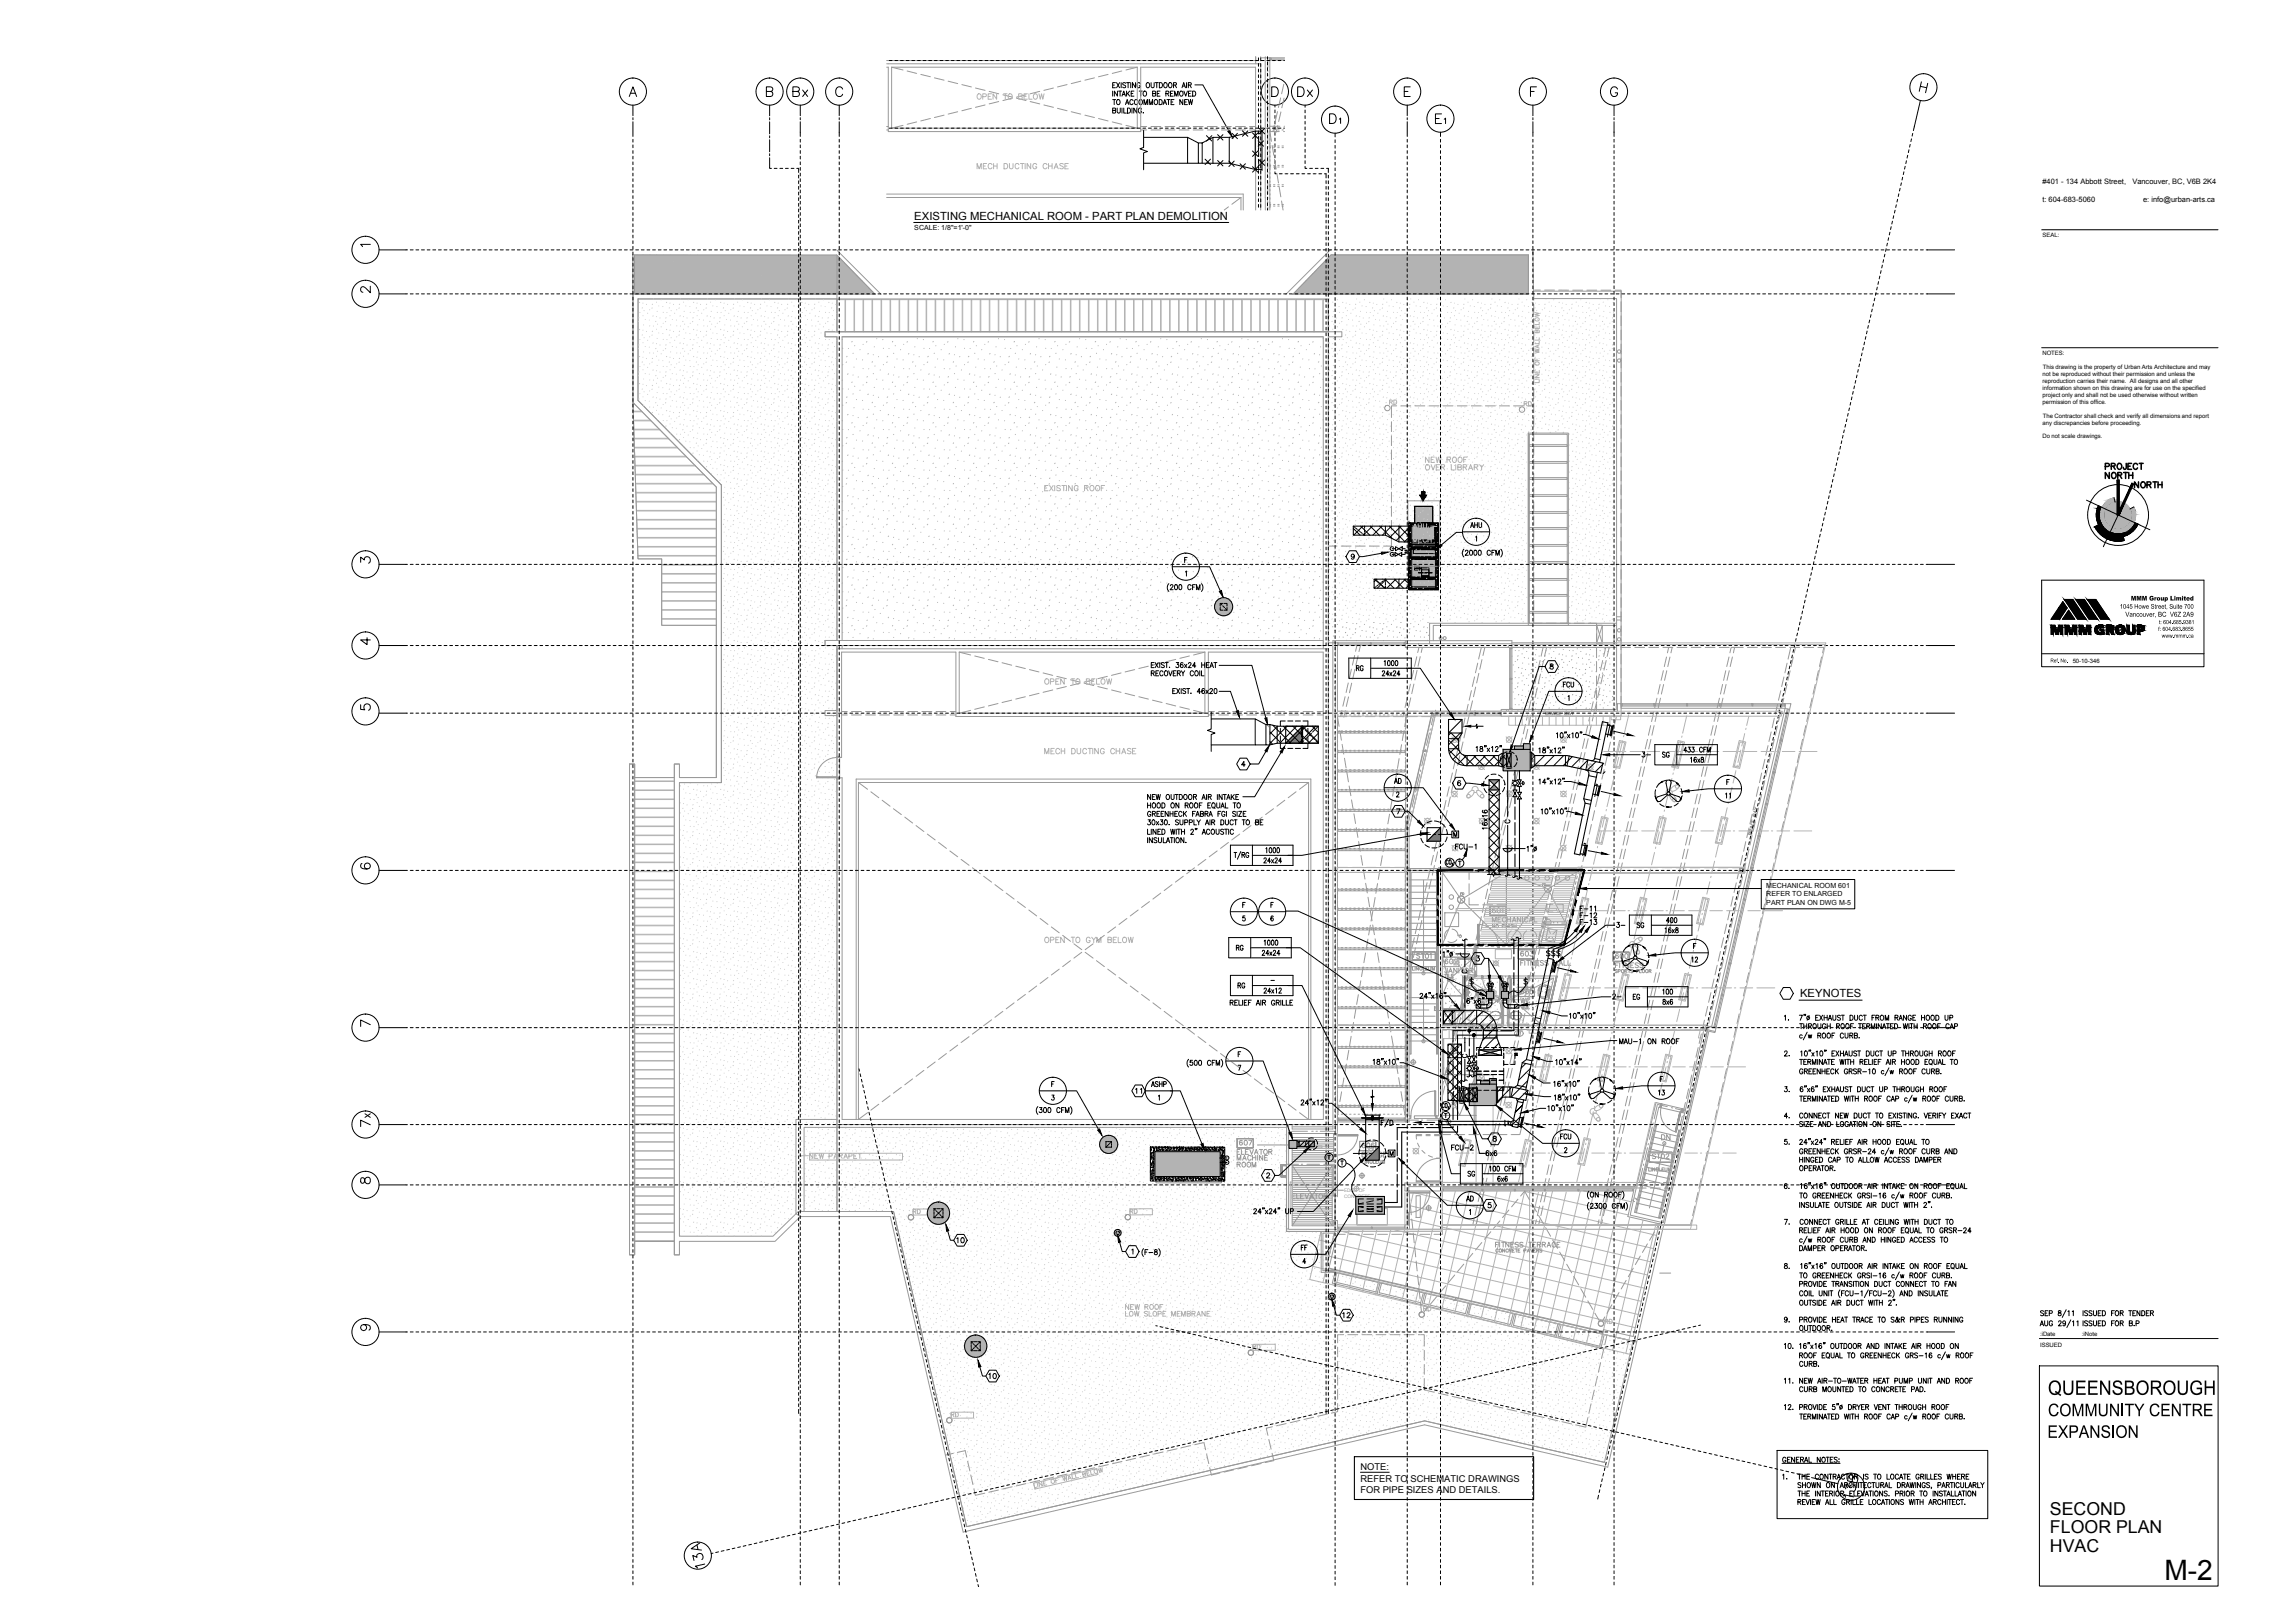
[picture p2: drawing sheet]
<svg xmlns="http://www.w3.org/2000/svg" width="1067mm" height="762mm" viewBox="0 0 1067 762" stroke-linecap="round" stroke-linejoin="round" font-family="sans-serif">
<defs><g id="words">
<text font-size="13.2" x="1016" y="742">M-2</text>
<g font-size="8.3">
<text x="963" y="711">SECOND</text>
<text x="963" y="720">FLOOR PLAN</text>
<text x="963" y="729">HVAC</text>
</g>
<g font-size="5.3">
<text x="429" y="103">EXISTING MECHANICAL ROOM - PART PLAN DEMOLITION</text>
<text x="845" y="468">KEYNOTES</text>
</g>
<g font-size="4.4">
<text x="639" y="690">NOTE:</text>
<text x="639" y="696">REFER TO SCHEMATIC DRAWINGS</text>
<text x="639" y="701">FOR PIPE SIZES AND DETAILS.</text>
</g>
<g font-size="3.5">
<text x="959" y="87">#401 - 134 Abbott Street,</text>
<text x="1001" y="87">Vancouver, BC, V6B 2K4</text>
<text x="959" y="95">t: 604-683-5060</text>
<text x="1006" y="95">e: info@urban-arts.ca</text>
</g>
<g font-size="3.3">
<text x="429" y="108">SCALE: 1/8&quot;=1'-0&quot;</text>
<text x="829" y="417">MECHANICAL ROOM 601</text>
<text x="829" y="421">REFER TO ENLARGED</text>
<text x="829" y="425">PART PLAN ON DWG M-5</text>
</g>
<g font-size="2.8">
<text x="959" y="111">SEAL:</text>
<text x="959" y="167">NOTES:</text>
<text x="959" y="173">This drawing is the property of Urban Arts Architecture and may</text>
<text x="959" y="176">not be reproduced without their permission and unless the</text>
<text x="959" y="180">reproduction carries their name. All designs and all other</text>
<text x="959" y="183">information shown on this drawing are for use on the specified</text>
<text x="959" y="186">project only and shall not be used otherwise without written</text>
<text x="959" y="189">permission of this office.</text>
<text x="959" y="196">The Contractor shall check and verify all dimensions and report</text>
<text x="959" y="199">any discrepancies before proceeding.</text>
<text x="959" y="206">Do not scale drawings.</text>
<text x="973" y="311">50-10-346</text>
<text x="958" y="627">:iDate</text>
<text x="977" y="627">:iNote</text>
<text x="958" y="632">ISSUED</text>
</g>
<g font-size="2.2" fill="#999">
<text x="631" y="560">EDGE OF</text>
<text x="631" y="562">CONCRETE</text>
</g>
</g></defs>
<g fill="#b3b3b3" stroke="#b3b3b3" stroke-width=".47">
<path d="M625 120h93v18z"/>
<path d="M298 120h95z"/>
<path d="M298 120h95l18 18z"/>
<path d="M524 577h1z"/>
<path d="M524 580h2z"/>
<path d="M520 533h1z"/>
<path d="M519 541h3z"/>
<path d="M574 281h1z"/>
<path d="M573 289h3z"/>
<path d="M440 564h2z"/>
<path d="M439 575h3z"/>
<path d="M457 627h2z"/>
<path d="M456 637h4z"/>
<path d="M625 607h1z"/>
<path d="M624 610h2z"/>
<path d="M992 234h1z"/>
<path d="M1000 239l2-1v1z"/>
<path d="M993 250h3z"/>
<path d="M994 236h1z"/>
<path d="M993 248h3z"/>
<path d="M664 238v8h9zM664 238h9v8z"/>
<path d="M662 246v31h13zM662 246h13v31z"/>
<path d="M690 509v10l13-10zM690 519l13-10v10z"/>
<path d="M625 120l-18 18h111zM607 138h111z"/>
<path d="M298 120v18h113zM298 138h113z"/>
<path d="M524 578h2zM524 577l2 1z"/>
<path d="M524 578h2zM524 578h2z"/>
<path d="M524 578h-1h3zM524 578h2z"/>
<path d="M523 578v1h3zM523 578h3v1z"/>
<path d="M523 579h3zM523 579h3z"/>
<path d="M523 579l3 1zM523 579h3v1z"/>
<path d="M524 580h2zM524 580h2z"/>
<path d="M524 580h1zM524 580h1z"/>
<path d="M706 352v10h12zM706 352v10h12zM706 352h12v10zM706 352h12v10z"/>
<path d="M542 541h31l-31 11zM542 552h31v-11z"/>
<path d="M519 533h3zM520 533h2z"/>
<path d="M518 534h5zM519 533l4 1z"/>
<path d="M518 534h6h-6zM518 534h5h1z"/>
<path d="M518 534l-1 1h7zM518 534h6v1z"/>
<path d="M517 535v1h7zM517 535h7v1z"/>
<path d="M517 536l-1 1h9zM517 536h7l1 1z"/>
<path d="M516 537h9zM516 537h9z"/>
<path d="M516 537v1h9zM516 537h9v1z"/>
<path d="M516 538l1 1h7zM516 538h9l-1 1z"/>
<path d="M517 539v1h7zM517 539h7v1z"/>
<path d="M517 540h1h6zM517 540h7z"/>
<path d="M518 540v1h5zM518 540h6l-1 1z"/>
<path d="M518 541h4zM518 541h5h-1z"/>
<path d="M519 541h2zM520 541h1z"/>
<path d="M637 562l13 8v-8zM637 562l13 8h-13z"/>
<path d="M605 535l4 4v-4zM605 535l4 4h-4z"/>
<path d="M698 469l3-4v4zM698 465v4l3-4z"/>
<path d="M705 465v4h3zM705 465h3v4z"/>
<path d="M715 349v3h3zM715 349h3v3z"/>
<path d="M711 350v2h4zM711 350h4v2z"/>
<path d="M573 281h3zM574 281h2z"/>
<path d="M572 281h5zM573 281h4z"/>
<path d="M572 282h6l-6-1zM572 281h5l1 1z"/>
<path d="M572 282l-1 1h7zM572 282h6v1z"/>
<path d="M571 283h7zM571 283h7z"/>
<path d="M571 283l-1 1h9zM571 283h7l1 1z"/>
<path d="M570 284v1h9zM570 284h9v1z"/>
<path d="M570 285v1h9zM570 285h9v1z"/>
<path d="M570 286l1 1h7zM570 286h9l-1 1z"/>
<path d="M571 287h7zM571 287h7z"/>
<path d="M571 287l1 1h6zM571 287h7v1z"/>
<path d="M572 288h5zM572 288h6h-1z"/>
<path d="M572 288l4 1zM572 288h5l-1 1z"/>
<path d="M573 289h2zM574 289h1z"/>
<path d="M689 511v6h1zM689 511v6h1zM689 511h1v6zM689 511h1v6z"/>
<path d="M699 506v3h4zM699 506h4v3z"/>
<path d="M695 507v2h4zM695 507h4v2z"/>
<path d="M439 565h3zM440 564l2 1z"/>
<path d="M438 565h5zM439 565h4z"/>
<path d="M437 566h7l-6-1zM438 565h5l1 1z"/>
<path d="M437 566h8h-8zM437 566h7h1z"/>
<path d="M437 566l-1 1h9zM437 566h8v1z"/>
<path d="M436 567v1h10zM436 567h9l1 1z"/>
<path d="M436 568l-1 1h11zM436 568h10v1z"/>
<path d="M435 569v1h11zM435 569h11v1z"/>
<path d="M435 570h11zM435 570h11z"/>
<path d="M435 570l1 1h10zM435 570h11v1z"/>
<path d="M436 571v1h9zM436 571h10l-1 1z"/>
<path d="M436 572l1 1h8zM436 572h9v1z"/>
<path d="M437 573v1h7zM437 573h8l-1 1z"/>
<path d="M437 574h1h5zM437 574h7h-1z"/>
<path d="M438 574l4 1zM438 574h5z"/>
<path d="M439 575h3zM440 575h2z"/>
<path d="M456 627h4zM457 627h3z"/>
<path d="M456 628h5l-5-1zM456 627l5 1z"/>
<path d="M455 628h6h-5zM456 628h5z"/>
<path d="M454 629h8l-7-1zM455 628h6l1 1z"/>
<path d="M454 629h9zM454 629h8h1z"/>
<path d="M454 629l-1 1h10zM454 629h9v1z"/>
<path d="M453 630v1h10zM453 630h10v1z"/>
<path d="M453 631v1h10zM453 631h10v1z"/>
<path d="M453 632v1h10zM453 632h10v1z"/>
<path d="M453 633v1h10zM453 633h10v1z"/>
<path d="M453 634l1 1h9zM453 634h10v1z"/>
<path d="M454 635h8zM454 635h9h-1z"/>
<path d="M454 635l1 1h6zM454 635h8l-1 1z"/>
<path d="M455 636l1 1h5zM455 636h6v1z"/>
<path d="M456 637h4zM456 637h5z"/>
<path d="M456 637h3zM457 637h2z"/>
<path d="M624 607h2zM625 607h1z"/>
<path d="M624 607v1h3zM624 607l3 1z"/>
<path d="M624 608h3zM624 608h3z"/>
<path d="M624 608v1h3zM624 608h3v1z"/>
<path d="M624 609h3zM624 609h3z"/>
<path d="M624 609v1h3zM624 609h3v1z"/>
<path d="M624 610h2zM624 610h3z"/>
<path d="M624 610h2zM625 610h1z"/>
<path d="M990 235h3l-1-1zM992 234h1v1z"/>
<path d="M990 235h3h-3zM990 235h3z"/>
<path d="M989 236h4l-3-1zM990 235h3v1z"/>
<path d="M989 236l-1 1h5zM989 236h4v1z"/>
<path d="M988 237l-1 1h7zM988 237h5l1 1z"/>
<path d="M987 238v1h7zM987 238h7v1z"/>
<path d="M1000 239h2zM1000 239h2z"/>
<path d="M987 239l-1 1h8zM987 239h7v1z"/>
<path d="M998 240h5l-3-1zM1000 239h2l1 1z"/>
<path d="M986 240v1h8zM986 240h8v1z"/>
<path d="M995 241h8l-5-1zM998 240h5v1z"/>
<path d="M986 241h8zM986 241h8z"/>
<path d="M995 242h8zM995 241l8 1z"/>
<path d="M986 241l9 1zM986 241l9 1z"/>
<path d="M986 242h17zM986 242h17z"/>
<path d="M986 242l17 1zM986 242l17 1z"/>
<path d="M986 243v1h17zM986 243h17v1z"/>
<path d="M986 244h17zM986 244h17z"/>
<path d="M987 244v1h15zM987 244h16l-1 1z"/>
<path d="M987 245h15zM987 245h15z"/>
<path d="M987 245v1h15zM987 245h15v1z"/>
<path d="M987 246h15zM987 246h15z"/>
<path d="M987 246l1 1h13zM987 246h15l-1 1z"/>
<path d="M988 247h13zM988 247h13z"/>
<path d="M988 247l1 1h11zM988 247h13l-1 1z"/>
<path d="M989 248h11zM989 248h11z"/>
<path d="M989 248h1h10zM989 248h11z"/>
<path d="M990 248h9zM990 248h10z"/>
<path d="M990 248l1 1h7zM990 248h9l-1 1z"/>
<path d="M991 249h7zM991 249h7z"/>
<path d="M991 249h6zM991 249h7z"/>
<path d="M992 249l5 1zM992 249h5z"/>
<path d="M992 250h4zM992 250h5z"/>
<path d="M993 250h3zM993 250h3z"/>
<path d="M993 250h2zM994 250h1z"/>
<path d="M993 236h3zM994 236h2z"/>
<path d="M992 236h5zM993 236h4z"/>
<path d="M991 237h7l-6-1zM992 236h5l1 1z"/>
<path d="M990 237h9h-8zM991 237h7h1z"/>
<path d="M990 237v1h10zM990 237h9l1 1z"/>
<path d="M990 238l-1 1h11zM990 238h10v1z"/>
<path d="M989 239v1h11zM989 239h11v1z"/>
<path d="M989 240l-1 1h13zM989 240h11l1 1z"/>
<path d="M988 241v1h13zM988 241h13v1z"/>
<path d="M988 242v1h13zM988 242h13v1z"/>
<path d="M988 243l1 1h11zM988 243h13l-1 1z"/>
<path d="M989 244v1h11zM989 244h11v1z"/>
<path d="M989 245h1h10zM989 245h11z"/>
<path d="M990 245v1h9zM990 245h10l-1 1z"/>
<path d="M990 246l1 1h7zM990 246h9l-1 1z"/>
<path d="M991 247h1h5zM991 247h7h-1z"/>
<path d="M992 247l4 1zM992 247h5z"/>
<path d="M993 248h2zM994 248h1z"/>
</g>
<g fill="none" stroke="#000" stroke-width=".47">
<path d="M418 28h1M420 28h2M423 28h1M426 28h1M428 28h1M431 28h1M433 28h2M436 28h1M439 28h1M441 28h2M444 28h1M447 28h1"/>
<path d="M449 28h2M452 28h1M455 28h1M457 28h2M460 28h1M463 28h1M465 28h1M468 28h1M470 28h2M473 28h1M476 28h1M478 28h2"/>
<path d="M481 28h1M484 28h1M486 28h2M489 28h1M492 28h1M494 28h2M497 28h1M500 28h1M502 28h2M505 28h1M508 28h1M510 28h1"/>
<path d="M513 28h1M515 28h2M518 28h1M521 28h1M522 40h1M523 28h2M524 39h-2v2h2M524 39l2 2M526 39l-2 2M526 28h1M526 39v2M529 39h-2v1l2 1h-2"/>
<path d="M529 28h1M529 39h1M530 39v2M531 39v2M531 28h2M533 39v2l-1-2v2M534 28h1M535 39a.8 .8 0 0 0-1 0 .8 .8 0 0 0 0 1 .8 .8 0 0 0 1 1 .8 .8 0 0 0 0-1M537 28h1M539 28h2M540 39v2h1h1v-2M542 28h1"/>
<path d="M542 39h2M543 39v2M544 39a1.2 1.2 0 0 1 2 1 1.2 1.2 0 0 1-2 1zM545 28h1M547 28h2M550 28h1M551 40h1v-1h-1v2M552 40v1M553 28h1M555 28h1M557 39v2M558 28h1"/>
<path d="M558 40h1v-1h-1v2M559 40v1M560 28h2M561 40h4l12 21M563 28h1M566 28h1M568 28h2M571 28h1M574 28h1M576 28h2M579 28h1M582 28h1"/>
<path d="M584 28h2M587 28h1M590 28h1M591 27v2M591 30v1M591 32v2M591 35v1M591 38v1M592 27v2M592 30v1M592 33v1M592 35v2"/>
<path d="M592 38v1M592 28h2M595 28h1M595 27v1M595 29v1M595 32v1M595 34v2M595 37v1M595 40v1M597 28h2M600 28h1M603 28h.1"/>
<path d="M902 38l-1 5M905 39l-1 5M295 45l2-4 2 4M296 44h2M297 57v7M297 49v5M297 55v1M360 43h2l1-2h-3v4h3v-1l-1-1M361 49v5M361 55v1M361 57v6M372 43h3v-2h-3v4h3v-1l-1-1"/>
<path d="M376 49v5M376 55v1M376 57v7M377 42l2 3M379 42l-2 3M394 49v5M394 55v1M394 57v7M396 42a1.7 1.7 0 0 0-2-1 1.7 1.7 0 0 0-2 2 1.9 1.9 0 0 0 1 2 1.9 1.9 0 0 0 2 0l1-1M522 52h2v-1h-2v2h2l-1-1M522 43v2M522 47h2"/>
<path d="M523 47v2M525 51v1v1h1v-2M525 43v2l-2-2v2M525 43h2M526 43v2M527 45l1-2v2M527 51v2M527 44h1M528 51v2h1M528 49l1-2 1 2M529 48h1M529 43v2"/>
<path d="M529 51a1.2 1.2 0 0 1 2 1 1.2 1.2 0 0 1-2 1zM529 44l1 1M530 43l-1 1M531 44h1M532 51v2M532 47a.8 .8 0 0 0-1 0 .8 .8 0 0 0-1 1 .8 .8 0 0 0 1 1 .8 .8 0 0 0 1 0M532 43h-1v2h1M534 51v2l-2-2v2M534 47a.8 .8 0 0 0-1 0 .8 .8 0 0 0 0 1 .8 .8 0 0 0 0 1 .8 .8 0 0 0 1 0M535 43h1M536 43v2M536 51a.8 .8 0 0 0-1 0 .8 .8 0 0 0-1 1 .8 .8 0 0 0 1 1 .8 .8 0 0 0 1-1h-1"/>
<path d="M537 53h.1M537 49v-2l1 2 1-2v2M540 49v-2v2l1-2v2M541 44h1l1-1h-2v2h2l-1-1M543 44h1M544 47a1.2 1.2 0 0 1 2 1 1.2 1.2 0 0 1-2 1zM545 43h-2v2h2M546 49l1-2 1 2M546 48h1M547 44h2v-1h-2v2M548 47h1M548 44l1 1"/>
<path d="M549 47v2M550 44h.1M550 48h1M551 43h-1v2h1M551 47h-1v2h1M552 45v-2v2l1-2v2M555 41l1-2 1 2M555 40h1M555 47v2l-1-2v2M556 43l1 2 1-2M556 48h1M558 47h-2v2h2"/>
<path d="M558 47v2l1-2v2l1-2M558 44h1M559 43h-1v2h1M560 43a1.2 1.2 0 0 1 1 1 1.2 1.2 0 0 1-1 1zM591 40v2M591 43v1M591 46v1M591 48v2M591 51v1M591 54v1M591 56v2M591 59v1"/>
<path d="M592 40v2M592 43v1M592 46v1M592 48v2M592 51v1M592 54v1M592 56v2M592 59v1M595 42v2M595 45v1M595 48v1M595 50v2"/>
<path d="M595 53v1M595 56v1M595 58v2M597 41h2a2.4 2.4 0 0 1 1 2 2.4 2.4 0 0 1-1 2h-2zM599 49v1M599 52v1M599 54v2M599 57v1M599 60v1M609 41h2a2.4 2.4 0 0 1 1 2 2.4 2.4 0 0 1-1 2h-2zM613 49v1M613 52v1"/>
<path d="M613 54v2M613 57v1M613 60v1M614 42l2 3M616 42l-2 3M624 53h2a2.4 2.4 0 0 1 1 3 2.4 2.4 0 0 1-1 2h-2zM629 56v-1v3M659 43h2M661 57v7M661 49v5M661 55v1M662 41h-3v4h3"/>
<path d="M674 56h2M677 53h-3v5h3M678 56l1-1v3M719 43h1M720 49v5M720 55v1M720 57v7M721 41h-2v4M758 49v5M758 55v1M758 57v7M759 42a1.7 1.7 0 0 0-1-1 1.7 1.7 0 0 0-2 2 1.9 1.9 0 0 0 1 2 1.9 1.9 0 0 0 2 0v-1h-1"/>
<path d="M902 47l-4 14M902 41h3M297 65v2M297 68v1M297 71v1M297 73v2M297 76v1M297 79v1M361 74v5h1M361 64v1M361 66v5M361 72v1"/>
<path d="M364 79h1M366 79h2M369 79h1M371 79h2M374 79h1v2M376 65v2M376 68v1M376 71v1M376 73v2M376 76v1M376 79v1M394 65v2"/>
<path d="M394 68v1M394 71v1M394 73v2M394 76v1M394 79v1M418 60h1M420 60h2M423 60h1M426 60h1M428 60h1M431 60h1M433 60h2"/>
<path d="M436 60h1M439 60h1M441 60h2M444 60h1M447 60h1M449 60h2M452 60h1M455 60h1M457 60h2M460 60h1M463 60h1M465 60h1"/>
<path d="M468 60h1M470 60h2M473 60h1M476 60h1M478 60h2M481 60h1M484 60h1M486 60h2M489 60h1M492 60h1M494 60h2M497 60h1"/>
<path d="M500 60h1M502 60h2M505 60h1M508 60h1M510 60h1M513 60h1M515 60h2M518 60h1M521 60h1M523 60h2M526 60h1M529 60h1"/>
<path d="M531 60h2M534 60h1M537 60h1M537 61v8l-2 1 4 1-2 1v8M537 77h21M537 64h21M539 60h2M542 60h1M545 60h1M547 60h2M550 60h1M553 60h1"/>
<path d="M555 60h1M558 60h1M560 60h2M563 67h1v10h-1zM563 67l-5-3v13h5M563 60h1M564 77h13M566 60h1M566 75l2 2M566 64l3 2M568 60h2M568 75l-2 2"/>
<path d="M569 64l-3 2M570 64l-6 3M571 60h1M572 75l2 3M572 63l2 3M574 60h1M574 75l-2 3M574 63l-2 3M576 60h2M577 76l3 2M577 64h-7v13M578 63l3 2"/>
<path d="M579 60h1M580 76l-3 2M581 63l-3 2M582 60h1M582 77l3 2M583 61l3 3M584 60h2M585 77l-3 2M586 61l-3 3M587 60h1M588 62l3 3M588 71l3 2"/>
<path d="M588 78l3 3M589 62l-12 2v13l12 3M590 60h1M591 62l-3 3M591 71l-3 2M591 78l-3 3M591 66l2 3M591 67v4M591 77v3M591 62v1M591 64v2M591 71v3"/>
<path d="M591 75v2M591 60l3 3M591 75l3 3M592 62v1M592 64v2M592 67v1M592 70v1M592 72v2M592 75v1M592 77v2M592 60h2M593 62h-4v18h4"/>
<path d="M593 61v19M593 66l-2 3M594 60l-3 3M594 75l-3 3M595 60h1M595 61v1M595 64v1M595 66v1M595 69v1M595 71v2M595 74v1M595 77v1"/>
<path d="M595 79v2M597 60h2M599 62v2M599 65v1M599 67v2M599 70v1M599 73v1M599 75v2M599 78v1M600 60h1M603 60h.1M613 78v1h1"/>
<path d="M613 62v2M613 65v1M613 68v1M613 70v2M613 73v1M613 75v2M615 79h1M618 79h1M620 79h2M623 79h1v2M627 63v1M627 66v1"/>
<path d="M627 68v2M627 71v1M627 74v1M627 76v2M627 79v1M661 65v2M661 68v1M661 71v1M661 73v2M661 76v1M661 79v1M676 62v2"/>
<path d="M676 65v2M676 68v1M676 71v1M676 73v2M676 76v1M676 79v1M720 65v2M720 68v1M720 71v1M720 73v2M720 76v1M720 79v1"/>
<path d="M758 65v2M758 68v1M758 71v1M758 73v2M758 76v1M758 79v1M895 78l-1 1M895 75v2M896 73l-1 1M896 70v2M897 68v1M898 65l-1 1"/>
<path d="M898 63v1M297 81v2M297 84v1M297 87v1M297 89v2M297 92v1M297 95v1M297 97v1M297 100v1M375 82v2M375 85v1M375 88v1"/>
<path d="M375 90v2M375 93v1M375 95v2M375 98v1M376 81v2M376 84v1M376 87v1M376 89v2M376 92v1M376 95v1M376 97v1M376 100v1"/>
<path d="M394 81v2M394 84v1M394 87v1M394 89v2M394 92v1M394 95v1M394 97v1M394 100v1M591 80v1M591 83v1M591 85v2M591 88v1"/>
<path d="M591 91v1M591 93v2M591 96v1M592 80v1M592 83v1M592 85v2M592 88v1M592 91v1M592 93v2M592 96v1M595 82v1M595 85v1"/>
<path d="M595 87v2M595 90v1M595 93v1M595 95v2M595 98v1M599 81v1M601 82h1M603 82h2M606 82h1M609 82h1M611 82h2M614 82h1"/>
<path d="M617 82h1M619 82h2M622 82h1v2M623 85v1M623 88v1M623 90v1M623 93v1M623 95v2M623 98v1M624 82v2M624 85v1M624 88v1"/>
<path d="M624 90v2M624 93v1M624 95v2M624 98v1M627 82v1M627 84v1M627 87v1M627 89v2M627 92v1M627 95v1M627 97v2M661 81v2"/>
<path d="M661 84v1M661 87v1M661 89v2M661 92v1M661 95v1M661 97v1M661 100v1M676 81v2M676 84v1M676 87v1M676 89v2M676 92v1"/>
<path d="M676 95v1M676 97v1M676 100v1M720 81v2M720 84v1M720 87v1M720 89v2M720 92v1M720 95v1M720 97v1M720 100v1M758 81v2"/>
<path d="M758 84v1M758 87v1M758 89v2M758 92v1M758 95v1M758 97v1M758 100v1M890 99v1M890 96v1M891 94v1M892 91l-1 1M892 88v2"/>
<path d="M893 86l-1 1M893 83v2M894 81v1M174 115h-5l1 1M178 117h13M193 117h1M195 117h2M198 117h1M201 117h1M203 117h2M206 117h1M209 117h1"/>
<path d="M211 117h1M214 117h1M216 117h2M219 117h1M222 117h1M224 117h2M227 117h1M230 117h1M232 117h2M235 117h1M238 117h1M240 117h2"/>
<path d="M243 117h1M246 117h1M248 117h2M251 117h1M254 117h1M256 117h1M259 117h1M261 117h2M264 117h1M267 117h1M269 117h2M272 117h1"/>
<path d="M275 117h1M277 117h2M280 117h1M283 117h1M285 117h2M288 117h1M291 117h1M293 117h2M296 117h1M297 102v2M297 105v1M297 108v1"/>
<path d="M297 110v2M297 113v1M297 116v1M297 118v2M299 117h1M301 117h1M304 117h1M306 117h2M309 117h1M312 117h1M314 117h2M317 117h1"/>
<path d="M320 117h1M322 117h2M325 117h1M328 117h1M330 117h2M333 117h1M336 117h1M338 117h1M341 117h1M343 117h2M346 117h1M349 117h1"/>
<path d="M351 117h2M354 117h1M357 117h1M359 117h2M362 117h1M365 117h1M367 117h2M370 117h1M373 117h1M375 101v1M375 103v2M375 106v1"/>
<path d="M375 109v1M375 111v2M375 114v1M375 117v1M375 119v2M375 117h2M376 102v2M376 105v1M376 108v1M376 110v2M376 113v1M376 116v1"/>
<path d="M376 118v2M378 117h1M381 117h1M383 117h1M386 117h1M388 117h2M391 117h1M394 117h1M394 102v2M394 105v1M394 108v1M394 110v2"/>
<path d="M394 113v1M394 116v1M394 118v2M396 117h2M399 117h1M402 117h1M404 117h2M407 117h1M410 117h1M412 117h2M415 117h1M418 117h1"/>
<path d="M420 117h2M423 117h1M426 117h1M428 117h1M429 104h148M431 117h1M433 117h2M436 117h1M439 117h1M441 117h2M444 117h1M447 117h1"/>
<path d="M449 117h2M452 117h1M455 117h1M457 117h2M460 117h1M463 117h1M465 117h1M468 117h1M470 117h2M473 117h1M476 117h1M478 117h2"/>
<path d="M481 117h1M484 117h1M486 117h2M489 117h1M492 117h1M494 117h2M497 117h1M500 117h1M502 117h2M505 117h1M508 117h1M510 117h1"/>
<path d="M513 117h1M515 117h2M518 117h1M521 117h1M523 117h2M526 117h1M529 117h1M531 117h2M534 117h1M537 117h1M539 117h2M542 117h1"/>
<path d="M545 117h1M547 117h2M550 117h1M553 117h1M555 117h1M558 117h1M560 117h2M563 117h1M566 117h1M568 117h2M571 117h1M574 117h1"/>
<path d="M576 117h2M579 117h1M582 117h1M584 117h2M587 117h1M590 117h1M592 117h2M595 117h1M597 117h2M600 117h1M603 117h1M605 117h2"/>
<path d="M608 117h1M611 117h1M613 117h2M616 117h1M619 117h1M621 117h2M623 101v1M623 103v2M623 106v1M623 109v1M623 111v2M623 114v1"/>
<path d="M623 117v1M623 119v2M624 101v1M624 103v2M624 106v1M624 109v1M624 111v2M624 114v1M624 117v1M624 119v2M624 117h1M627 117h1"/>
<path d="M627 100v1M627 103v1M627 105v2M627 108v1M627 111v1M627 113v2M627 116v1M627 119v1M629 117h2M632 117h1M635 117h1M637 117h1"/>
<path d="M640 117h1M642 117h2M645 117h1M648 117h1M650 117h2M653 117h1M656 117h1M658 117h2M661 102v2M661 105v1M661 108v1M661 110v2"/>
<path d="M661 113v1M661 116v1M661 118v2M661 117h1M664 117h1M666 117h2M669 117h1M672 117h1M674 117h2M676 102v2M676 105v1M676 108v1"/>
<path d="M676 110v2M676 113v1M676 116v1M676 118v2M677 117h1M680 117h1M682 117h1M685 117h1M687 117h2M690 117h1M693 117h1M695 117h2"/>
<path d="M698 117h1M701 117h1M703 117h2M706 117h1M709 117h1M711 117h2M714 117h1M717 117h1M719 117h2M720 102v2M720 105v1M720 108v1"/>
<path d="M720 110v2M720 113v1M720 116v1M720 118v2M722 117h1M724 117h2M727 117h1M730 117h1M732 117h2M735 117h1M738 117h1M740 117h2"/>
<path d="M743 117h1M746 117h1M748 117h2M751 117h1M754 117h1M756 117h2M758 102v2M758 105v1M758 108v1M758 110v2M758 113v1M758 116v1"/>
<path d="M758 118v2M759 117h1M762 117h1M764 117h1M767 117h1M769 117h2M772 117h1M775 117h1M777 117h2M780 117h1M783 117h1M785 117h2"/>
<path d="M788 117h1M791 117h1M793 117h2M796 117h1M799 117h1M801 117h2M804 117h1M807 117h1M809 117h1M812 117h1M814 117h2M817 117h1"/>
<path d="M820 117h1M822 117h2M825 117h1M828 117h1M830 117h2M833 117h1M836 117h1M838 117h2M841 117h1M844 117h1M846 117h2M849 117h1"/>
<path d="M852 117h1M854 117h1M857 117h1M859 117h2M862 117h1M865 117h1M867 117h2M870 117h1M873 117h1M875 117h2M878 117h1M881 117h1"/>
<path d="M883 117h2M885 119v2M886 117l-1 1M886 117h1M886 114v1M887 112v1M887 109v1M888 106v2M889 117h1M889 104l-1 1M889 101v2M891 117h1"/>
<path d="M894 117h1M896 117h2M899 117h1M902 117h1M904 117h14M959 108h82M174 134v3l-4-2-1 1 1 1M178 138h13M193 138h1M195 138h2M198 138h1M201 138h1"/>
<path d="M203 138h2M206 138h1M209 138h1M211 138h1M214 138h1M216 138h2M219 138h1M222 138h1M224 138h2M227 138h1M230 138h1M232 138h2"/>
<path d="M235 138h1M238 138h1M240 138h2M243 138h1M246 138h1M248 138h2M251 138h1M254 138h1M256 138h1M259 138h1M261 138h2M264 138h1"/>
<path d="M267 138h1M269 138h2M272 138h1M275 138h1M277 138h2M280 138h1M283 138h1M285 138h2M288 138h1M291 138h1M293 138h2M296 138h1"/>
<path d="M297 121v1M297 124v1M297 126v2M297 129v1M297 132v1M297 134v2M297 137v1M297 140v1M299 138h1M301 138h1M304 138h1M306 138h2"/>
<path d="M309 138h1M312 138h1M314 138h2M317 138h1M320 138h1M322 138h2M325 138h1M328 138h1M330 138h2M333 138h1M336 138h1M338 138h1"/>
<path d="M341 138h1M343 138h2M346 138h1M349 138h1M351 138h2M354 138h1M357 138h1M359 138h2M362 138h1M365 138h1M367 138h2M370 138h1"/>
<path d="M373 138h1M375 122v1M375 125v1M375 127v2M375 130v1M375 133v1M375 135v1M375 138v1M375 138h2M376 121v1M376 124v1M376 126v2"/>
<path d="M376 129v1M376 132v1M376 134v2M376 137v1M376 140v1M378 138h1M381 138h1M383 138h1M386 138h1M388 138h2M391 138h1M394 138h1"/>
<path d="M394 121v1M394 124v1M394 126v2M394 129v1M394 132v1M394 134v2M394 137v1M394 140v1M396 138h2M399 138h1M402 138h1M404 138h2"/>
<path d="M407 138h1M410 138h1M412 138h2M415 138h1M418 138h1M420 138h2M423 138h1M426 138h1M428 138h1M431 138h1M433 138h2M436 138h1"/>
<path d="M439 138h1M441 138h2M444 138h1M447 138h1M449 138h2M452 138h1M455 138h1M457 138h2M460 138h1M463 138h1M465 138h1M468 138h1"/>
<path d="M470 138h2M473 138h1M476 138h1M478 138h2M481 138h1M484 138h1M486 138h2M489 138h1M492 138h1M494 138h2M497 138h1M500 138h1"/>
<path d="M502 138h2M505 138h1M508 138h1M510 138h1M513 138h1M515 138h2M518 138h1M521 138h1M523 138h2M526 138h1M529 138h1M531 138h2"/>
<path d="M534 138h1M537 138h1M539 138h2M542 138h1M545 138h1M547 138h2M550 138h1M553 138h1M555 138h1M558 138h1M560 138h2M563 138h1"/>
<path d="M566 138h1M568 138h2M571 138h1M574 138h1M576 138h2M579 138h1M582 138h1M584 138h2M587 138h1M590 138h1M592 138h2M595 138h1"/>
<path d="M597 138h2M600 138h1M603 138h1M605 138h2M608 138h1M611 138h1M613 138h2M616 138h1M619 138h1M621 138h2M623 122v1M623 125v1"/>
<path d="M623 127v1M623 130v1M623 132v2M623 135v1M623 138v1M624 122v1M624 125v1M624 127v2M624 130v1M624 133v1M624 135v1M624 138v1"/>
<path d="M624 138h1M627 138h1M627 121v1M627 124v1M627 126v2M627 129v1M627 132v1M627 134v2M627 137v1M627 140v1M629 138h2M632 138h1"/>
<path d="M635 138h1M637 138h1M640 138h1M642 138h2M645 138h1M648 138h1M650 138h2M653 138h1M656 138h1M658 138h2M661 121v1M661 124v1"/>
<path d="M661 126v2M661 129v1M661 132v1M661 134v2M661 137v1M661 140v1M661 138h1M664 138h1M666 138h2M669 138h1M672 138h1M674 138h2"/>
<path d="M676 121v1M676 124v1M676 126v2M676 129v1M676 132v1M676 134v2M676 137v1M676 140v1M677 138h1M680 138h1M682 138h1M685 138h1"/>
<path d="M687 138h2M690 138h1M693 138h1M695 138h2M698 138h1M701 138h1M703 138h2M706 138h1M709 138h1M711 138h2M714 138h1M717 138h1"/>
<path d="M719 138h2M720 121v1M720 124v1M720 126v2M720 129v1M720 132v1M720 134v2M720 137v1M720 140v1M722 138h1M724 138h2M727 138h1"/>
<path d="M730 138h1M732 138h2M735 138h1M738 138h1M740 138h2M743 138h1M746 138h1M748 138h2M751 138h1M754 138h1M756 138h2M758 121v1"/>
<path d="M758 124v1M758 126v2M758 129v1M758 132v1M758 134v2M758 137v1M758 140v1M759 138h1M762 138h1M764 138h1M767 138h1M769 138h2"/>
<path d="M772 138h1M775 138h1M777 138h2M780 138h1M783 138h1M785 138h2M788 138h1M791 138h1M793 138h2M796 138h1M799 138h1M801 138h2"/>
<path d="M804 138h1M807 138h1M809 138h1M812 138h1M814 138h2M817 138h1M820 138h1M822 138h2M825 138h1M828 138h1M830 138h2M833 138h1"/>
<path d="M836 138h1M838 138h2M841 138h1M844 138h1M846 138h2M849 138h1M852 138h1M854 138h1M857 138h1M859 138h2M862 138h1M865 138h1"/>
<path d="M867 138h2M870 138h1M873 138h1M875 138h2M878 138h1M880 140v1M881 138h1M881 137v2M881 135v1M882 132v2M883 130l-1 1M883 138h2"/>
<path d="M883 127v1M884 124v2M884 122v1M886 138h1M889 138h1M891 138h1M894 138h1M896 138h2M899 138h1M902 138h1M904 138h14M297 142v1"/>
<path d="M297 145v1M297 147v2M297 150v1M297 153v1M297 155v2M297 158v1M375 140v2M375 143v1M375 146v1M375 148v2M375 151v1M375 154v1"/>
<path d="M375 156v2M375 159v1M376 142v1M376 145v1M376 147v2M376 150v1M376 153v1M376 155v2M376 158v1M394 142v1M394 145v1M394 147v2"/>
<path d="M394 150v1M394 153v1M394 155v2M394 158v1M623 140v2M623 143v1M623 146v1M623 148v2M623 151v1M623 154v1M623 156v2M623 159v1"/>
<path d="M624 140v2M624 143v1M624 146v1M624 148v2M624 151v1M624 154v1M624 156v2M624 159v1M627 142v2M627 145v1M627 148v1M627 150v2"/>
<path d="M627 153v1M627 156v1M627 158v2M661 142v1M661 145v1M661 147v2M661 150v1M661 153v1M661 155v2M661 158v1M676 142v1M676 145v1"/>
<path d="M676 147v2M676 150v1M676 153v1M676 155v2M676 158v1M720 142v1M720 145v1M720 147v2M720 150v1M720 153v1M720 155v2M720 158v1"/>
<path d="M758 142v1M758 145v1M758 147v2M758 150v1M758 153v1M758 155v2M758 158v1M876 158v1M877 155l-1 2M877 153v1M878 150v2M879 148l-1 1"/>
<path d="M879 145v1M880 143l-1 1M297 161v1M297 163v2M297 166v1M297 169v1M297 171v2M297 174v1M297 177v1M297 179v1M375 162v1M375 164v2"/>
<path d="M375 167v1M375 170v1M375 172v2M375 175v1M375 178v1M376 161v1M376 163v2M376 166v1M376 169v1M376 171v2M376 174v1M376 177v1"/>
<path d="M376 179v1M394 161v1M394 163v2M394 166v1M394 169v1M394 171v2M394 174v1M394 177v1M394 179v1M623 162v1M623 164v2M623 167v1"/>
<path d="M623 170v1M623 172v1M623 175v1M623 177v2M624 162v1M624 164v2M624 167v1M624 170v1M624 172v2M624 175v1M624 178v1M627 161v1"/>
<path d="M627 164v1M627 166v1M627 169v1M627 171v2M627 174v1M627 177v1M627 179v2M661 161v1M661 163v2M661 166v1M661 169v1M661 171v2"/>
<path d="M661 174v1M661 177v1M661 179v1M676 161v1M676 163v2M676 166v1M676 169v1M676 171v2M676 174v1M676 177v1M676 179v1M720 161v1"/>
<path d="M720 163v2M720 166v1M720 169v1M720 171v2M720 174v1M720 177v1M720 179v1M758 161v1M758 163v2M758 166v1M758 169v1M758 171v2"/>
<path d="M758 174v1M758 177v1M758 179v1M871 179v1M872 176v1M873 173l-1 2M873 171v1M874 168l-1 2M874 166v1M875 163v1M876 161l-1 1M959 163h82"/>
<path d="M297 182v1M297 184v2M297 187v1M297 190v1M297 192v2M297 195v1M297 198v1M375 180v1M375 183v1M375 185v2M375 188v1M375 191v1"/>
<path d="M375 193v2M375 196v1M375 199v1M376 182v1M376 184v2M376 187v1M376 190v1M376 192v2M376 195v1M376 198v1M394 182v1M394 184v2"/>
<path d="M394 187v1M394 190v1M394 192v2M394 195v1M394 198v1M623 180v1M623 183v1M623 185v2M623 188v1M623 191v1M623 193v2M623 196v1"/>
<path d="M623 199v1M624 180v1M624 183v1M624 185v2M624 188v1M624 191v1M624 193v2M624 196v1M624 199v1M627 182v1M627 185v1M627 187v2"/>
<path d="M627 190v1M627 193v1M627 195v2M627 198v1M661 182v1M661 184v2M661 187v1M661 190v1M661 192v2M661 195v1M661 198v1M676 182v1"/>
<path d="M676 184v2M676 187v1M676 190v1M676 192v2M676 195v1M676 198v1M720 182v1M720 184v2M720 187v1M720 190v1M720 192v2M720 195v1"/>
<path d="M720 198v1M758 182v1M758 184v2M758 187v1M758 190v1M758 192v2M758 195v1M758 198v1M867 199l-1 2M867 197v1M868 194v1M868 192v1"/>
<path d="M869 189v1M870 186l-1 2M870 184v1M871 181l-1 2M297 200v2M297 203v1M297 206v1M297 208v2M297 211v1M297 214v1M297 216v2M297 219v1"/>
<path d="M375 201v2M375 204v1M375 207v1M375 209v2M375 212v1M375 215v1M375 217v2M375 220v1M376 200v2M376 203v1M376 206v1M376 208v2"/>
<path d="M376 211v1M376 214v1M376 216v2M376 219v1M394 200v2M394 203v1M394 206v1M394 208v2M394 211v1M394 214v1M394 216v2M394 219v1"/>
<path d="M623 201v2M623 204v1M623 207v1M623 209v2M623 212v1M623 215v1M623 217v1M623 220v1M624 201v2M624 204v1M624 207v1M624 209v2"/>
<path d="M624 212v1M624 215v1M624 217v2M624 220v1M627 201v1M627 203v2M627 206v1M627 209v1M627 211v1M627 214v1M627 216v2M627 219v1"/>
<path d="M661 200v2M661 203v1M661 206v1M661 208v2M661 211v1M661 214v1M661 216v2M661 219v1M676 200v2M676 203v1M676 206v1M676 208v2"/>
<path d="M676 211v1M676 214v1M676 216v2M676 219v1M720 200v2M720 203v1M720 206v1M720 208v2M720 211v1M720 214v1M720 216v2M720 219v1"/>
<path d="M758 200v2M758 203v1M758 206v1M758 208v2M758 211v1M758 214v1M758 216v2M758 219v1M862 220v1M862 217v2M863 215v1M864 212l-1 1"/>
<path d="M864 210v1M865 207v1M865 204v2M866 202v1M297 222v1M297 224v1M297 227v1M297 229v2M297 232v1M297 235v1M297 237v2M375 223v1"/>
<path d="M375 225v1M375 228v1M375 230v2M375 233v1M375 236v1M375 238v2M376 222v1M376 224v1M376 227v1M376 229v2M376 232v1M376 235v1"/>
<path d="M376 237v2M394 222v1M394 224v1M394 227v1M394 229v2M394 232v1M394 235v1M394 237v2M623 222v2M623 225v1M623 228v1M623 230v2"/>
<path d="M623 233v1M623 236v1M623 238v2M624 223v1M624 225v1M624 228v1M624 230v2M624 233v1M624 236v1M624 238v2M627 222v1M627 224v2"/>
<path d="M627 227v1M627 230v1M627 232v2M627 235v1M627 238v1M661 222v1M661 224v1M661 227v1M661 229v2M661 232v1M661 235v1M661 237v2"/>
<path d="M664 238h9v8h-9zM664 238h9v8h2v31h-13v-31h2zM667 231h2v2h1l-2 2-1-2zM676 222v1M676 224v1M676 227v1M676 229v2M676 232v1M676 235v1M676 237v2M720 222v1M720 224v1"/>
<path d="M720 227v1M720 229v2M720 232v1M720 235v1M720 237v2M758 222v1M758 224v1M758 227v1M758 229v2M758 232v1M758 235v1M758 237v2"/>
<path d="M858 238l-1 1M858 235v2M859 233v1M859 230v1M860 228v1M861 225l-1 1M861 222v2M980 235l29 14M985 237a10 10 0 0 0 5 14 10 10 0 0 0 14-5M993 236v-2a8 8 0 0 0-6 10 8 8 0 0 0 11 5 8 8 0 0 0 4-11l-2 1M994 225h1v17h-1zM297 240v1"/>
<path d="M297 243v1M297 245v2M297 248v1M297 251v1M297 253v2M297 256v1M297 259v1M375 241v1M375 244v1M375 246v2M375 249v1M375 252v1"/>
<path d="M375 254v2M375 257v1M375 260v1M376 240v1M376 243v1M376 245v2M376 248v1M376 251v1M376 253v2M376 256v1M376 259v1M394 240v1"/>
<path d="M394 243v1M394 245v2M394 248v1M394 251v1M394 253v2M394 256v1M394 259v1M623 241v1M623 244v1M623 246v2M623 249v1M623 252v1"/>
<path d="M623 254v2M623 257v1M623 259v2M624 241v1M624 244v1M624 246v2M624 249v1M624 252v1M624 254v2M624 257v1M624 260v1M627 240v2"/>
<path d="M627 243v1M627 246v1M627 248v2M627 251v1M627 253v2M627 256v1M627 259v1M634 259h3l1 2-1 3h-3l-2-3zM635 248l4 3M635 247l1 1M636 248l1 1M638 249h.1"/>
<path d="M639 250h1M639 247l4 4M640 247l-4 4M641 247v1M641 249v1M641 250v1h-1M643 247l5 4M644 247l-4 4M648 247l6 6M649 260l-11 1M649 247l-4 4M651 247v4"/>
<path d="M652 247l8 7M653 247l-4 4M654 257a.9 .9 0 0 0-1 0 .9 .9 0 0 0 0 1 .9 .9 0 0 0 1 0M654 260a.9 .9 0 0 0-1 0 .9 .9 0 0 0 0 1 .9 .9 0 0 0 1 0M655 259v2l3-2v2zM655 257v2l3-2v2zM658 247l-5 5M660 258l2 1zM660 259h2v1h-2zM661 240v1M661 243v1M661 245v2"/>
<path d="M661 248v1M661 251v1M661 253v2M661 256v1M661 259v1M661 259l1 1zM661 246h1M661 248l-5 6M661 253l-2 1M661 252l-4-5v7M661 247v7M662 246h13h-13z"/>
<path d="M662 246v30v1zM662 254h13h-13zM662 254h13v1h-13zM662 257h13h-13zM662 257h13v1h-13zM662 246h13v31h-13zM662 246v8zM662 255v2zM662 245v1M662 259h.1M662 246h13l-1 1h-11zM662 246l1 1v29h-1z"/>
<path d="M662 255h6v1h-6zM663 256h5M664 258h10v2h-10zM664 246h9M666 246h5v1h-5zM668 255h7v1h-7M669 256h5M674 247h1v6h-1zM674 251l1 2M674 249l1 2M674 247l1 2M674 247l1-1v30h-1z"/>
<path d="M675 246v31v-1zM675 246v31v-1v-30zM675 246v8M676 240v1M676 243v1M676 245v2M676 248v1M676 251v1M676 253v2M676 256v1M676 259v1M686 250h-2l-7 6"/>
<path d="M687 250h12M687 258a2.6 2.6 0 0 0 0 4M688 259v-1l1 1-1 2h1M691 248v-3l1 3M691 247h1M692 245v3M692 246h2M693 252v2M694 245v3M694 245l1 3 1-1v-2M700 259a.8 .8 0 0 0-1-1 .8 .8 0 0 0-1 1v1a.8 .8 0 0 0 1 1 .8 .8 0 0 0 1-1M701 259h.1"/>
<path d="M702 258h-1v3M705 258a2.6 2.6 0 0 1 0 4M720 240v1M720 243v1M720 245v2M720 248v1M720 251v1M720 253v2M720 256v1M720 259v1M758 240v1M758 243v1"/>
<path d="M758 245v2M758 248v1M758 251v1M758 253v2M758 256v1M758 259v1M853 259v1M853 256v1M854 253v2M855 251l-1 1M855 248v2M856 246v1"/>
<path d="M857 243l-1 1M857 241v1M984 247a12 12 0 0 0 13 7v-2M985 246l-1 1M995 242l-7 15M169 264v-2l2 1a1.6 1.6 0 0 1 3-1 1.5 1.5 0 0 1-1 2M178 265h13M193 265h1M195 265h2M198 265h1M201 265h1M203 265h2"/>
<path d="M206 265h1M209 265h1M211 265h1M214 265h1M216 265h2M219 265h1M222 265h1M224 265h2M227 265h1M230 265h1M232 265h2M235 265h1"/>
<path d="M238 265h1M240 265h2M243 265h1M246 265h1M248 265h2M251 265h1M254 265h1M256 265h1M259 265h1M261 265h2M264 265h1M267 265h1"/>
<path d="M269 265h2M272 265h1M275 265h1M277 265h2M280 265h1M283 265h1M285 265h2M288 265h1M291 265h1M293 265h2M296 265h1M297 261v2"/>
<path d="M297 264v1M297 267v1M297 269v1M297 272v1M297 274v2M297 277v1M297 280v1M299 265h1M301 265h1M304 265h1M306 265h2M309 265h1"/>
<path d="M312 265h1M314 265h2M317 265h1M320 265h1M322 265h2M325 265h1M328 265h1M330 265h2M333 265h1M336 265h1M338 265h1M341 265h1"/>
<path d="M343 265h2M346 265h1M349 265h1M351 265h2M354 265h1M357 265h1M359 265h2M362 265h1M365 265h1M367 265h2M370 265h1M373 265h1"/>
<path d="M375 262v1M375 265v1M375 267v2M375 270v1M375 273v1M375 275v2M375 278v1M375 265h2M376 261v2M376 264v1M376 267v1M376 269v1"/>
<path d="M376 272v1M376 274v2M376 277v1M376 280v1M378 265h1M381 265h1M383 265h1M386 265h1M388 265h2M391 265h1M394 265h1M394 261v2"/>
<path d="M394 264v1M394 267v1M394 269v1M394 272v1M394 274v2M394 277v1M394 280v1M396 265h2M399 265h1M402 265h1M404 265h2M407 265h1"/>
<path d="M410 265h1M412 265h2M415 265h1M418 265h1M420 265h2M423 265h1M426 265h1M428 265h1M431 265h1M433 265h2M436 265h1M439 265h1"/>
<path d="M441 265h2M444 265h1M447 265h1M449 265h2M452 265h1M455 265h1M457 265h2M460 265h1M463 265h1M465 265h1M468 265h1M470 265h2"/>
<path d="M473 265h1M476 265h1M478 265h2M481 265h1M484 265h1M486 265h2M489 265h1M492 265h1M494 265h2M497 265h1M500 265h1M502 265h2"/>
<path d="M505 265h1M508 265h1M510 265h1M513 265h1M515 265h2M518 265h1M521 265h1M523 265h2M526 265h1M529 265h1M531 265h2M534 265h1"/>
<path d="M537 265h1M539 265h2M542 265h1M545 265h1M547 265h2M549 274a2.6 2.6 0 0 0 0 4M550 275h1l-2 2h2M550 265h1M550 266h18l5 11M553 265h1M555 265h1M556 263h1"/>
<path d="M557 269v-1v2M557 262h-1v2M558 265h1M559 275a.8 .8 0 0 0-1 0v1a.8 .8 0 0 0 0 1 .8 .8 0 0 0 1-1M560 276h1M560 265h2M561 275h-1v2M562 277v-2l1 2v-2v2M563 265h1M564 274a2.6 2.6 0 0 1 0 4M566 265h1M568 265h2"/>
<path d="M571 265h1M574 265h1M576 265h2M579 265h1M582 265h1M584 265h2M587 265h1M590 265h1M592 265h2M595 265h1M597 265h2M600 265h1"/>
<path d="M603 265h1M605 265h2M608 265h1M611 265h1M613 265h2M616 265h1M619 265h1M621 265h2M623 262v1M623 265v1M623 267v2M623 270v1"/>
<path d="M623 273v1M623 275v2M623 278v1M624 262v1M624 265v1M624 267v2M624 270v1M624 273v1M624 275v2M624 278v1M624 265h1M627 265h1"/>
<path d="M627 261v2M627 264v1M627 267v1M627 269v2M627 272v1M627 275v1M627 277v2M627 280v1M629 265h2M632 265h1M635 265h1M636 261a.7 .7 0 0 1-1 1 1 1 0 0 1 0-2 .7 .7 0 0 1 1 0v2h-1"/>
<path d="M637 265h1M640 265h1M642 265h2M645 265h1M645 276h1M645 272l1 1M646 272l4 4M646 275l-1 1M646 273h1M646 272l-1 1M647 275h-1M647 274h1"/>
<path d="M648 265h1M648 274h-1M649 275h.1M649 273h.1M650 273l1-1v1M650 272l5 4M650 265h2M651 273v2M651 275v1l-1-1M651 272l-4 4M653 265h1M655 272l4 4"/>
<path d="M655 272l-4 4M656 265h1M657 272v4M658 265h2M659 272l2 2M660 272l-4 4M661 261v2M661 264v1M661 267v1M661 269v1M661 272v1M661 274v2"/>
<path d="M661 277v1M661 280v1M661 265h1M661 272v4M661 275l-1 1M662 277v-1h13v1zM662 262h13h-13zM662 262h13v1h-13zM662 271h13v1h-13zM662 272h13h-13zM662 263v7zM662 272v4z"/>
<path d="M662 263h13v8h-13zM662 263h.1M662 271h.1M663 276h11h1h-13zM664 265h1M664 266h3v2h-3zM664 267h3zM666 269h6zM666 265h2M667 271h4v1h-4zM667 267h4v4h-4zM667 268h4v2h-4z"/>
<path d="M668 270h3v1h-3zM669 265h1M672 265h1M674 265h2M675 271h.1M675 263h.1M675 272v4zM676 261v2M676 264v1M676 267v1M676 269v1M676 272v1"/>
<path d="M676 274v2M676 277v1M676 280v1M677 265h1M680 265h1M682 265h1M685 265h1M687 265h2M690 265h1M693 265h1M695 265h2M698 265h1"/>
<path d="M701 265h1M702 261v-3l1 3 1-3v3M703 265h2M706 265h1M709 265h1M711 265h2M714 265h1M717 265h1M719 265h2M720 261v2M720 264v1M720 267v1"/>
<path d="M720 269v1M720 272v1M720 274v2M720 277v1M720 280v1M722 265h1M724 265h2M727 265h1M730 265h1M732 265h2M735 265h1M738 265h1"/>
<path d="M740 265h2M743 265h1M746 265h1M748 265h2M751 265h1M754 265h1M756 265h2M758 261v2M758 264v1M758 267v1M758 269v1M758 272v1"/>
<path d="M758 274v2M758 277v1M758 280v1M759 265h1M762 265h1M764 265h1M767 265h1M769 265h2M772 265h1M775 265h1M777 265h2M780 265h1"/>
<path d="M783 265h1M785 265h2M788 265h1M791 265h1M793 265h2M796 265h1M799 265h1M801 265h2M804 265h1M807 265h1M809 265h1M812 265h1"/>
<path d="M814 265h2M817 265h1M820 265h1M822 265h2M825 265h1M828 265h1M830 265h2M833 265h1M836 265h1M838 265h2M841 265h1M844 265h1"/>
<path d="M846 265h2M848 279v1M849 277l-1 1M849 265h1M849 274v1M850 271v2M851 269l-1 1M851 266v2M852 265h1M852 264l-1 1M852 261v1M854 265h1"/>
<path d="M857 265h1M859 265h2M862 265h1M865 265h1M867 265h2M870 265h1M873 265h1M875 265h2M878 265h1M881 265h1M883 265h2M886 265h1"/>
<path d="M889 265h1M891 265h1M894 265h1M896 265h2M899 265h1M902 265h1M904 265h14M959 272h76v41h-76zM172 299v4l-3-3h5M297 282v2M297 285v1M297 288v1"/>
<path d="M297 290v2M297 293v1M297 296v1M297 298v2M375 281v1M375 283v2M375 286v1M375 289v1M375 291v2M375 294v1M375 297v1M375 299v2"/>
<path d="M376 282v2M376 285v1M376 288v1M376 290v2M376 293v1M376 296v1M376 298v2M394 282v2M394 285v1M394 288v1M394 290v2M394 293v1"/>
<path d="M394 296v1M394 298v2M573 285v1h1M573 283v2M574 284l1 1M574 283h-1l1 1M575 283h1v2M575 286h1M576 285v1h-1M623 281v1M623 283v2M623 286v1"/>
<path d="M623 289v1M623 291v2M623 294v1M623 297v1M623 299v1M624 281v1M624 283v2M624 286v1M624 289v1M624 291v2M624 294v1M624 297v1"/>
<path d="M624 299v2M627 283v1M627 285v2M627 288v1M627 291v1M627 293v1M627 296v1M627 298v2M661 282v2M661 285v1M661 288v1M661 290v2"/>
<path d="M661 293v1M661 296v1M661 298v2M676 282v2M676 285v1M676 288v1M676 290v2M676 293v1M676 296v1M676 298v2M720 282v2M720 285v1"/>
<path d="M720 288v1M720 290v2M720 293v1M720 296v1M720 298v2M758 282v2M758 285v1M758 288v1M758 290v2M758 293v1M758 296v1M758 298v2"/>
<path d="M843 300v1M844 297v2M845 295l-1 1M845 292v1M846 289l-1 2M846 287v1M847 284v2M848 282l-1 1M963 294h2l1 2 1-2h2v4h-2v-3l-1 3h-1l-1-3v3h-1zM969 283l2 2-4 6h-4zM969 281h4l6 10h-3zM970 294h1l1 2 1-2h2v4h-1v-3l-1 3h-1l-1-3v3h-1z"/>
<path d="M971 287l3 4h-6zM975 281h4l6 10h-4zM976 294h2l1 2 1-2h2v4h-1v-3l-2 3h-1l-1-3v3h-1zM980 281h4l6 10h-4zM984 294l2-1 2 1v1h-3v1v1h2v-1h-1v-1h2v3a2.6 2.6 0 0 1-4-1 2.6 2.6 0 0 1 0-3zM989 294h3a1 1 0 0 1 0 1 1 1 0 0 1 0 1l1 2h-2v-2l-1 2h-1zM990 294a.7 .7 0 0 1 1 0 .7 .7 0 0 1 0 1 .7 .7 0 0 1-1 0zM999 294h1v3h1v-1v-2h2v2a1.9 1.9 0 0 1-2 2 1.9 1.9 0 0 1-2-2zM1004 294h1a1.5 1.5 0 0 1 2 1 1.5 1.5 0 0 1-2 1v2h-1zM1005 294a.7 .7 0 0 1 1 1 .7 .7 0 0 1-1 1zM178 303h13M193 303h1"/>
<path d="M195 303h2M198 303h1M201 303h1M203 303h2M206 303h1M209 303h1M211 303h1M214 303h1M216 303h2M219 303h1M222 303h1M224 303h2"/>
<path d="M227 303h1M230 303h1M232 303h2M235 303h1M238 303h1M240 303h2M243 303h1M246 303h1M248 303h2M251 303h1M254 303h1M256 303h1"/>
<path d="M259 303h1M261 303h2M264 303h1M267 303h1M269 303h2M272 303h1M275 303h1M277 303h2M280 303h1M283 303h1M285 303h2M288 303h1"/>
<path d="M291 303h1M293 303h2M296 303h1M297 301v1M297 304v1M297 306v2M297 309v1M297 311v2M297 314v1M297 317v1M297 319v2M299 303h1"/>
<path d="M301 303h1M304 303h1M306 303h2M309 303h1M312 303h1M314 303h2M317 303h1M320 303h1M322 303h2M325 303h1M328 303h1M330 303h2"/>
<path d="M333 303h1M336 303h1M338 303h1M341 303h1M343 303h2M346 303h1M349 303h1M351 303h2M354 303h1M357 303h1M359 303h2M362 303h1"/>
<path d="M365 303h1M367 303h2M370 303h1M373 303h1M375 302v1M375 305v1M375 307v1M375 310v1M375 312v2M375 315v1M375 318v1M375 303h2"/>
<path d="M376 301v1M376 304v1M376 306v2M376 309v1M376 311v2M376 314v1M376 317v1M376 319v2M378 303h1M381 303h1M383 303h1M386 303h1"/>
<path d="M388 303h2M391 303h1M394 303h1M394 301v1M394 304v1M394 306v2M394 309v1M394 311v2M394 314v1M394 317v1M394 319v2M396 303h2"/>
<path d="M399 303h1M402 303h1M404 303h2M407 303h1M410 303h1M412 303h2M415 303h1M418 303h1M420 303h2M423 303h1M426 303h1M428 303h1"/>
<path d="M431 303h1M433 303h2M436 303h1M439 303h1M441 303h2M444 303h1M447 303h1M449 303h2M452 303h1M455 303h1M457 303h2M460 303h1"/>
<path d="M463 303h1M465 303h1M468 303h1M470 303h2M473 303h1M476 303h1M478 303h2M481 303h1M484 303h1M486 303h2M489 303h1M492 303h1"/>
<path d="M494 303h2M497 303h1M500 303h1M502 303h2M505 303h1M508 303h1M510 303h1M513 303h1M515 303h2M518 303h1M521 303h1M523 303h2"/>
<path d="M526 303h1M529 303h1M531 303h2M534 303h1M537 303h1M539 303h2M541 316h1v-1h-1v2M541 312h.1M541 316l1 1M542 311h-1v2h1M542 303h1M542 311l2 2"/>
<path d="M543 316h1M544 311l-2 2M544 315h-1v2h1M545 303h1M545 311v2M546 316a.8 .8 0 0 0-1-1 .8 .8 0 0 0 0 1 .8 .8 0 0 0 0 1 .8 .8 0 0 0 1 0M547 311h-2l2 2h-1h-1M547 311h2M547 303h2M548 311v2M549 315l1 2v-2M549 313h.1"/>
<path d="M550 303h1M551 316h1M552 315h-1v2h1M552 311h1v1a.7 .7 0 0 1 0 1 .7 .7 0 0 1-1 0M553 303h1M553 316h1v-1h-1v2M554 316v1M555 315v2M555 303h1M555 311a1.1 1.1 0 0 0-1 1 1.1 1.1 0 0 0 1 1 .7 .7 0 0 0 0-1 .7 .7 0 0 0-1 1M556 312l1 1M556 315l-1 1"/>
<path d="M557 312l-1 1M558 303h1M558 312l1-1v1l-1 1h1M560 316a.8 .8 0 0 0-1-1 .8 .8 0 0 0 0 1 .8 .8 0 0 0 0 1 .8 .8 0 0 0 1 0M560 303h2M561 313h-1l1-2v2M563 303h1M563 315v2M564 315v2h1M564 312h2M564 311v2M566 311v2"/>
<path d="M566 303h1M566 312h1M568 311h-2v2h2M568 313l1-2 1 2M568 303h2M568 313h1M570 311h1M571 311v2M571 303h1M572 312h16l6 25M574 303h1M576 303h2"/>
<path d="M579 303h1M582 303h1M584 303h2M587 303h1M590 303h1M592 303h2M595 303h1M597 303h2M600 303h1M603 303h1M605 303h2M608 303h1"/>
<path d="M611 303h1M613 303h2M616 303h1M619 303h1M621 303h2M623 302v1M623 304v2M623 307v1M623 310v1M623 312v2M623 315v1M623 318v1"/>
<path d="M624 302v1M624 305v1M624 307v1M624 310v1M624 312v2M624 315v1M624 318v1M624 303h1M627 303h1M627 301v1M627 304v1M627 306v2"/>
<path d="M627 309v1M627 312v1M627 314v2M627 317v1M627 320v1M629 303h2M632 303h1M633 309h30v9h-30zM635 303h1M637 314h1v-1h-1v2M637 303h1M638 314v1"/>
<path d="M640 303h1M640 313a.7 .7 0 0 0-1 0v1a.7 .7 0 0 0 0 1 .7 .7 0 0 0 1-1M642 303h2M644 309v9M644 314h19M645 303h1M648 303h1M649 315h1l-1 2h1M650 311v-1v3M650 303h2M652 310a1.2 1.2 0 0 1 1 1 1.2 1.2 0 0 1-1 1zM652 316h-1l1-1v2"/>
<path d="M653 316l1 1M653 303h1M654 310a1.2 1.2 0 0 1 1 1 1.2 1.2 0 0 1-1 1zM654 316l-1 1M654 315h1l-1 2h1M655 310h1a1.2 1.2 0 0 1 0 1 1.2 1.2 0 0 1-1 1zM656 303h1M657 316h-1l1-1v2M658 303h2M660 314h7l14 21M661 301v1M661 304v1"/>
<path d="M661 306v2M661 309v1M661 311v2M661 314v1M661 317v1M661 319v2M661 303h1M664 303h1M666 303h2M669 303h1M672 303h1M674 303h2"/>
<path d="M676 301v1M676 304v1M676 306v2M676 309v1M676 311v2M676 314v1M676 317v1M676 319v2M677 303h1M680 303h1M682 303h1M685 303h1"/>
<path d="M687 303h2M690 303h1M693 303h1M695 303h2M698 303h1M701 303h1M703 303h2M706 303h1M709 303h1M711 303h2M714 303h1M717 303h1"/>
<path d="M719 303h2M720 301v1M720 304v1M720 306v2M720 309v1M720 311v2M720 314v1M720 317v1M720 319v2M722 303h1M724 303h2M725 313h-2l-13 37"/>
<path d="M727 310h3l2 3-2 3h-3l-2-3zM727 303h1M728 312v1a1 1 0 0 1 1 0 1 1 0 0 1 0 1h-1v-1l1-1zM730 303h1M732 303h2M735 303h1M738 303h1M740 303h2M743 303h1M746 303h1M748 303h2M751 303h1"/>
<path d="M754 303h1M756 303h2M758 301v1M758 304v1M758 306v2M758 309v1M758 311v2M758 314v1M758 317v1M758 319v2M759 303h1M762 303h1"/>
<path d="M764 303h1M767 303h1M769 303h2M772 303h1M775 303h1M777 303h2M780 303h1M783 303h1M785 303h2M788 303h1M791 303h1M793 303h2"/>
<path d="M796 303h1M799 303h1M801 303h2M804 303h1M807 303h1M809 303h1M812 303h1M814 303h2M817 303h1M820 303h1M822 303h2M825 303h1"/>
<path d="M828 303h1M830 303h2M833 303h1M836 303h1M838 303h2M839 318v1M840 315v2M840 313v1M841 303h1M841 310v1M842 308l-1 1M842 305v1"/>
<path d="M843 302l-1 2M844 303h1M846 303h2M849 303h1M852 303h1M854 303h1M857 303h1M859 303h2M862 303h1M865 303h1M867 303h2M870 303h1"/>
<path d="M873 303h1M875 303h2M878 303h1M881 303h1M883 303h2M886 303h1M889 303h1M891 303h1M894 303h1M896 303h2M899 303h1M902 303h1"/>
<path d="M904 303h14M959 307h76M169 331v2h2a1.6 1.6 0 0 1 0-2 1.6 1.6 0 0 1 3 0 1.6 1.6 0 0 1-1 2M178 335h13M193 335h1M195 335h2M198 335h1M201 335h1M203 335h2M206 335h1M209 335h1M211 335h1"/>
<path d="M214 335h1M216 335h2M219 335h1M222 335h1M224 335h2M227 335h1M230 335h1M232 335h2M235 335h1M238 335h1M240 335h2M243 335h1"/>
<path d="M246 335h1M248 335h2M251 335h1M254 335h1M256 335h1M259 335h1M261 335h2M264 335h1M267 335h1M269 335h2M272 335h1M275 335h1"/>
<path d="M277 335h2M280 335h1M283 335h1M285 335h2M288 335h1M291 335h1M293 335h2M296 335h1M297 322v1M297 325v1M297 327v2M297 330v1"/>
<path d="M297 333v1M297 335v2M297 338v1M299 335h1M301 335h1M304 335h1M306 335h2M309 335h1M312 335h1M314 335h2M317 335h1M320 335h1"/>
<path d="M322 335h2M325 335h1M328 335h1M330 335h2M333 335h1M336 335h1M338 335h1M341 335h1M343 335h2M346 335h1M349 335h1M351 335h2"/>
<path d="M354 335h1M357 335h1M359 335h2M362 335h1M365 335h1M367 335h2M370 335h1M373 335h1M375 320v2M375 323v1M375 326v1M375 328v2"/>
<path d="M375 331v1M375 334v1M375 336v2M375 339v1M375 335h2M376 322v1M376 325v1M376 327v2M376 330v1M376 333v1M376 335v2M376 338v1"/>
<path d="M378 335h1M381 335h1M383 335h1M386 335h1M388 335h2M391 335h1M394 335h1M394 322v1M394 325v1M394 327v2M394 330v1M394 333v1"/>
<path d="M394 335v2M394 338v1M396 335h2M399 335h1M402 335h1M404 335h2M407 335h1M410 335h1M412 335h2M415 335h1M418 335h1M420 335h2"/>
<path d="M423 335h1M426 335h1M428 335h1M431 335h1M433 335h2M436 335h1M439 335h1M441 335h2M444 335h1M447 335h1M449 335h2M452 335h1"/>
<path d="M455 335h1M457 335h2M460 335h1M463 335h1M465 335h1M468 335h1M470 335h2M473 335h1M476 335h1M478 335h2M481 335h1M484 335h1"/>
<path d="M486 335h2M489 335h1M492 335h1M494 335h2M497 335h1M500 335h1M502 335h2M505 335h1M508 335h1M510 335h1M513 335h1M515 335h2"/>
<path d="M518 335h1M521 335h1M523 335h2M526 335h1M529 335h1M531 335h2M534 335h1M537 335h1M539 335h2M542 335h1M545 335h1M547 335h2"/>
<path d="M550 335h1M551 324h.1M552 323h-1v3h1M552 323l2 3M553 335h1M554 323l-2 3M555 323v3M555 335h1M557 324l-1-1-1 1 2 1h-2M557 323h2M558 335h1M558 323v3"/>
<path d="M559 325h.1M560 335h2M563 335h1M564 325h-2l1-2v3M566 324l-1-1a1.1 1.1 0 0 0-1 1 1.1 1.1 0 0 0 1 2 1 1 0 0 0 0-2 .7 .7 0 0 0-1 1M566 335h1M566 324l1 2M567 324l-1 2M568 324v-1a.7 .7 0 0 1 1 1l-1 2h1M568 335h2M569 334v8l-2 1 3 1-1 1v8M569 338h20"/>
<path d="M571 335h1M572 325h6l3 9M574 335h1M576 335h2M579 335h1M582 335h1M584 335h2M587 335h1M590 335h1M592 335h2M595 335h1M597 335h2"/>
<path d="M600 335h1M603 335h1M603 339h-2v2M605 339h2M605 335h2M608 335h1M608 339h3M611 335h1M612 339h2v2M613 335h2M616 335h1M619 335h1"/>
<path d="M621 335h2M623 320v2M623 323v1M623 326v1M623 328v2M623 331v1M623 334v1M623 336v2M623 339v1M624 320v2M624 323v1M624 326v1"/>
<path d="M624 328v2M624 331v1M624 334v1M624 336v2M624 339v1M624 335h1M627 335h1M627 322v2M627 325v1M627 328v1M627 330v2M627 333v1"/>
<path d="M627 336v1M627 338v1M629 335h2M632 335h1M635 335h1M637 335h1M640 335h1M642 335h2M645 335h1M648 335h1M650 335h2M653 335h1"/>
<path d="M656 335h1M658 335h2M661 322v1M661 325v1M661 327v2M661 330v1M661 333v1M661 335v2M661 338v1M661 335h1M664 335h1M666 335h2"/>
<path d="M669 335h1M672 335h1M674 335h2M676 322v1M676 325v1M676 327v2M676 330v1M676 333v1M676 335v2M676 338v1M677 335h1M680 335h1"/>
<path d="M682 335h1M685 335h1M687 335h2M690 335h1M693 335h1M695 335h2M698 335h1M701 335h1M703 335h2M706 335h1M709 335h1M711 335h2"/>
<path d="M714 335h1M717 335h1M719 335h2M720 322v1M720 325v1M720 327v2M720 330v1M720 333v1M720 335v2M720 338v1M722 335h1M724 335h2"/>
<path d="M727 335h1M730 335h1M730 325h13M730 325h-3l-8 20M732 335h2M734 321h1M735 335h1M735 320h-1v3M736 327h1v2M737 321a.7 .7 0 0 0-1-1 .7 .7 0 0 0 0 1v1a.7 .7 0 0 0 0 1 .7 .7 0 0 0 1-1M738 320v3l1-1v-2M738 335h1"/>
<path d="M740 335h2M743 335h1M746 335h1M748 335h2M751 335h1M754 335h1M756 335h2M758 322v1M758 325v1M758 327v2M758 330v1M758 333v1"/>
<path d="M758 335v2M758 338v1M759 335h1M762 335h1M764 335h1M767 335h1M769 335h2M772 335h1M775 335h1M777 335h2M780 335h1M783 335h1"/>
<path d="M785 335h2M788 335h1M791 335h1M793 335h2M796 335h1M799 335h1M801 335h2M804 335h1M807 335h1M809 335h1M812 335h1M814 335h2"/>
<path d="M817 335h1M820 335h1M822 335h2M825 335h1M828 335h1M830 335h2M833 335h1M834 338v2M835 336v1M836 335h1M836 333l-1 2M836 331v1"/>
<path d="M837 328v1M837 326v1M838 323v1M838 335h2M839 320l-1 2M841 335h1M844 335h1M846 335h2M849 335h1M852 335h1M854 335h1M857 335h1"/>
<path d="M859 335h2M862 335h1M865 335h1M867 335h2M870 335h1M873 335h1M875 335h2M878 335h1M881 335h1M883 335h2M886 335h1M889 335h1"/>
<path d="M891 335h1M894 335h1M896 335h2M899 335h1M902 335h1M904 335h14M297 341v1M297 343v2M297 346v1M297 349v1M297 351v1M297 354v1"/>
<path d="M297 356v2M297 359v1M375 342v1M375 344v2M375 347v1M375 350v1M375 352v1M375 355v1M375 357v2M376 341v1M376 343v2M376 346v1"/>
<path d="M376 349v1M376 351v1M376 354v1M376 356v2M376 359v1M394 341v1M394 343v2M394 346v1M394 349v1M394 351v1M394 354v1M394 356v2"/>
<path d="M394 359v1M569 350h20M585 359h-2l1-1v2M594 340h2v10h-2zM594 340l-5-2v12h5M594 353l-3 6h-4l-2-3h-3l-1 3 1 2h3l2-2M596 345l4-4v8M596 348l2 1M596 344l6 5M598 341l8 8M601 349v2h2M601 342v2"/>
<path d="M601 346v2M602 353l-13 21h-5M603 341l8 8M604 341l-8 8M605 351h2M607 341l8 8M608 351h3M609 341l-8 8M611 344v2M611 347v2l1-1M612 342l-1-1v2M613 343l1 1"/>
<path d="M613 341l-8 8M614 346l-1 1M614 349v2h-2M614 342v2M614 346v2M614 344l2 2M616 344l-2 2M616 341l3 3M616 346l1 1M617 343l-1 1M618 348l1 1M618 341l-8 8"/>
<path d="M619 348l-7-7-8 8M619 341l-1 1M619 344l-5 5M619 349h.1M623 342v1M623 344v1M623 347v1M623 349v2M623 352v1M623 355v1M623 357v2M624 342v1"/>
<path d="M624 344v2M624 347v1M624 350v1M624 352v1M624 355v1M624 357v2M627 341v1M627 343v2M627 346v1M627 349v1M627 351v2M627 354v1"/>
<path d="M627 357v1M627 359v2M661 341v1M661 343v2M661 346v1M661 349v1M661 351v1M661 354v1M661 356v2M661 359v1M676 341v1M676 343v2"/>
<path d="M676 346v1M676 349v1M676 351v1M676 354v1M676 356v2M676 359v1M680 347l5 5M680 347h5M680 352h5M680 352l8 7M681 344l-1 1M681 344l4 4"/>
<path d="M685 349l-4 5M686 353l-4 4M686 344l-6 6M686 344v1M687 355l5 5M689 355l-4 4M689 355v5M691 341h2v-1v2l1-1h2M692 355l5 5M693 355l-5 5M693 351l1-1v3M695 351a.9 .9 0 0 1 1 1 .9 .9 0 0 1 0 1h-1a1 1 0 0 1 0-1 1 1 0 0 1 1-1z"/>
<path d="M696 355l5 5M697 350v1M698 355l-5 5M698 350v1M698 351l1 2M699 351l-1 2M700 351l1-1v3M701 355l5 5M702 355l-5 5M702 351l1-1v1l-1 2h2M704 355v5M704 350v1"/>
<path d="M705 355v2M705 359l1 1M705 350v1M705 355l2 2M706 352h12v10h-12zM706 354h-1v6h1M707 355l-5 5M707 354l3 6M707 358l-1 2M708 353l-2 1M709 353l2 1M710 354l-3 6"/>
<path d="M712 355v2M712 358l-1 2M715 352v-2h-4v2h4v-3h3v3M718 353h1v8h-1M720 341v1M720 343v2M720 346v1M720 349v1M720 351v1M720 354v1M720 356v2M720 359v1"/>
<path d="M721 355v5M721 355l-2 2M723 352v-1v2M725 351v1a.9 .9 0 0 1 1 0 .9 .9 0 0 1 0 1h-1a1 1 0 0 1-1-1 1 1 0 0 1 2 0zM725 355l-5 5M727 351h-1M727 351h.1M728 352l1 1M729 352l-1 1M730 355l-5 5M730 352v-1v2M731 344v2"/>
<path d="M732 352v-1l1 1-1 1h1M734 351h.1M734 355l-4 5M735 344h.1M735 355v5M736 345l1 1M737 355l-1 5M737 345l-1 1M738 344h1v2M738 355l-4 5M742 356l-4 4M742 344h.1"/>
<path d="M743 344h.1M743 345l5 1M749 356l2 1M749 358l-4 4M753 358l-4 4M755 340h1l-1 6M756 354h14M756 344v1M757 342v2M757 341l-1 4M757 341v1M758 343l6 2"/>
<path d="M758 341v1M758 343v2M758 346v1M758 349v1M758 351v1M758 354v1M758 356v2M758 359v1M771 353h1v1a.7 .7 0 0 1 0 1 .7 .7 0 0 1-1 0M773 354h2M777 350h29v9h-29zM782 353h-1l1 2h-1"/>
<path d="M784 354a.7 .7 0 0 0-1-1 .7 .7 0 0 0-1 1v1a.7 .7 0 0 0 1 1 .7 .7 0 0 0 1-1h-1M787 350v9M787 354h19M792 352h-1l1-1v2M793 351h1l-1 1a.7 .7 0 0 1 1 1 1 1 0 0 1-2 0M794 356v2M794 351h1v1a.7 .7 0 0 1 1 1 1 1 0 0 1-2 0M797 356h-1a1.1 1.1 0 0 0-1 1 1.1 1.1 0 0 0 1 1 .7 .7 0 0 0 1-1 1 1 0 0 0-2 0M797 356l1 2M798 356l-1 2M799 356a.7 .7 0 0 1 1 1 .7 .7 0 0 1 0 1 .7 .7 0 0 1-1-1l1-1zM799 351a.7 .7 0 0 0-1 0 .7 .7 0 0 0 0 1 .7 .7 0 0 0 0 1 .7 .7 0 0 0 1 0"/>
<path d="M800 352h1M801 351h-1v2M802 353v-2v2l1-2v2M830 359l-1 1M830 357v1M831 354v1M831 351v2M832 349v1M833 346l-1 2M833 344v1M834 341v1M297 362v1"/>
<path d="M297 364v2M297 367v1M297 370v1M297 372v2M297 375v1M297 378v1M375 360v1M375 363v1M375 365v2M375 368v1M375 371v1M375 373v2"/>
<path d="M375 376v1M375 379v1M376 362v1M376 364v2M376 367v1M376 370v1M376 372v2M376 375v1M376 378v1M394 362v1M394 364v2M394 367v1"/>
<path d="M394 370v1M394 372v2M394 375v1M394 378v1M539 377v2M539 378h1M540 373v2l-1-2v2M540 377v2M541 374h1M542 373h-1v2h1M543 373v2l1-2v2l1-2M546 377a1.2 1.2 0 0 1 1 1 1.2 1.2 0 0 1-1 1z"/>
<path d="M550 373v2h1v-2M552 373h1M553 373v2M554 377v2l-2-2v2M554 373a1.2 1.2 0 0 1 1 1 1.2 1.2 0 0 1-1 1zM556 378h2v-1h-2v2M557 378l1 1M560 374h2v-1h-2v2M561 374l1 1M563 378h1M564 375l1-2 1 2M564 377h-1v2"/>
<path d="M565 375h1M567 373v2M567 378h1M567 374h2v-1h-2v2M568 374l1 1M568 377h-1v2h1M570 379v1M571 377v2h1h1v-2M572 373v2M573 379l1-2 1 2M574 379h1M574 373v2l-2-2v2"/>
<path d="M574 373h2M575 373v2M575 377v2h2M576 375l1-2 1 2M576 375h1M578 373v2M579 374l1 1M579 377h1M580 373l-2 2M580 377v2M580 374h1M582 373h-2v2h2"/>
<path d="M623 360v1M623 363v1M623 365v2M623 368v1M623 371v1M623 373v2M623 376v1M623 379v1M624 360v1M624 363v1M624 365v2M624 368v1"/>
<path d="M624 371v1M624 373v2M624 376v1M624 379v1M627 362v1M627 365v1M627 367v2M627 370v1M627 373v1M627 375v2M627 378v1M650 370h13"/>
<path d="M655 368v-3l1 3M655 378h3l2 3-2 3h-3l-2-3zM655 367h1M656 372h1l-1 2h1M656 380h1l-1 2M657 365a1.2 1.2 0 0 1 1 2 1.2 1.2 0 0 1-1 1zM661 362v1M661 364v2M661 367v1M661 370v1M661 372v2M661 375v1"/>
<path d="M661 378v1M662 370h6l13 17M676 362v1M676 364v2M676 367v1M676 370v1M676 372v2M676 375v1M676 378v1M684 365h3l1 3-1 2h-3l-2-2zM686 367a1.1 1.1 0 0 0-2 1 1.1 1.1 0 0 0 2 1 .7 .7 0 0 0 0-1 1 1 0 0 0-2 0M688 368h8"/>
<path d="M697 367v2M697 370l1 2M699 364l-2 2M699 373l2 1M699 366l5 5M699 375l5 5M699 371l5 5M702 364h-2M704 364l1 1M704 371h.1M704 371l-5 5M704 366l-5 5"/>
<path d="M704 380l-5 5M704 375l-5 5 5 5M705 373h-3M706 366l1 2M706 370l-1 2M710 361h-2M710 368l1-1 2 1-2 1zM710 369h3M710 367h3M710 371h2l-2 3h2zM713 372h1l-1 3h1zM713 366l1 3h-1l1-3z"/>
<path d="M713 368h2M715 367a.7 .7 0 0 1 1 1 .7 .7 0 0 1-1 0zM720 362v1M720 364v2M720 367v1M720 370v1M720 372v2M720 375v1M720 378v1M723 366v2M726 367h-2l1-1v2M727 365l-1 1"/>
<path d="M727 365v1M728 379v1M728 367l1 1M729 367l-1 1M730 366v2M732 366h1l-1 2h1M734 365v1M734 367h4l3 1M735 365l-1 1M735 379v1M736 379l-1 1M742 361l4-4-1 4"/>
<path d="M744 375l3 1M744 377l3 1M746 364l4 1M749 368h1l-1 6M750 372v1M751 371l-1 1M751 369l-1 4M751 369v1M752 372l6 1M754 362l-1 1M758 362v1M758 364v2"/>
<path d="M758 367v1M758 370v1M758 372v2M758 375v1M758 378v1M777 371v2M777 374l1 3M779 368l-1 2M779 377l2 2M782 368a1.2 1.2 0 0 1 1-2 1.4 1.4 0 0 1 2 2M782 368l1 4M783 366l-3 1"/>
<path d="M783 373l-4 1a1.2 1.2 0 0 0-1 2 1.2 1.2 0 0 0 2 0l3-3M784 366l2 1M784 373l3 3M784 373l4 1a1.2 1.2 0 0 1 1 2 1.2 1.2 0 0 1-2 0M785 368l-1 4M785 379h-2M787 367l2 2M788 377l-2 1M789 370l1 3M790 374l-1 2M805 370h13M805 370l-12 1"/>
<path d="M810 373l1-1v3M811 367h1M812 366h-1v2M812 373l1-1v3M825 380v1M826 377l-1 1M826 375v1M827 372l-1 1M827 369v2M828 367v1M829 364l-1 2M829 362v1"/>
<path d="M297 380v2M297 383v1M297 386v1M297 388v2M297 391v1M297 394v1M297 396v1M297 399v1M375 381v2M375 384v1M375 387v1M375 389v2"/>
<path d="M375 392v1M375 394v2M375 397v1M375 400v1M376 380v2M376 383v1M376 386v1M376 388v2M376 391v1M376 394v1M376 396v1M376 399v1"/>
<path d="M394 380v2M394 383v1M394 386v1M394 388v2M394 391v1M394 394v1M394 396v1M394 399v1M539 389v3h1M539 393v3M539 385h1v1a.8 .8 0 0 1 0 1 .8 .8 0 0 1-1 0M540 382a.8 .8 0 0 0-1-1 .8 .8 0 0 0 0 1 .8 .8 0 0 0 1 1 .8 .8 0 0 0 0-1"/>
<path d="M541 389v3M541 382h1v-1h-1v2M541 393v3l-1-3v3M542 382l1 1M543 389v3l-2-3v3M543 386l1 1M543 394h-1l1 1v1l-1-1M543 382h1M544 390h.1M544 393v2l1 1v-1v-2M544 386l-1 1M545 381h-2v2h2"/>
<path d="M545 385h1l-1 1a.7 .7 0 0 1 1 1 .7 .7 0 0 1-1 0M545 389h-1v3h1M545 382h1M546 389a1.2 1.2 0 0 1 1 2 1.2 1.2 0 0 1-1 1zM546 393v3h1M546 381h-1v2h1M548 396v-3l1 3M548 395h1M549 381v2l-2-2v2M549 387h.1M549 382h2M549 381v2"/>
<path d="M549 393h2M550 389v3l1-3v3l1-3M550 393v3M551 381v2M551 393v3M552 382h.1M552 389v3M553 389h1M553 381h-1v2h1M553 385h-1l1 2h-1M554 389v3M554 385v2h1v-2"/>
<path d="M555 390h1M555 389v3M555 382a.8 .8 0 0 0-1-1 .8 .8 0 0 0-1 1 .8 .8 0 0 0 1 1 .8 .8 0 0 0 1 0M556 381v2M556 393v3l-2-3v3M556 382l1 1M556 389v3M556 386h2v-1h-2v2M557 395h.1M557 381l-1 2M558 386h2v-1h-2v2M559 390v-1a.7 .7 0 0 1 1 1 .7 .7 0 0 1 0 1l-1 1h1"/>
<path d="M560 382h1M561 385v2h1M561 381h-1v2M561 389v1M561 383l1-2 1 2M562 383h1M562 385l1 1v1M562 389v1M564 382h1v-1h-1v2h1v-1M564 385l-1 1M564 392l1-3 1 3M565 391h1"/>
<path d="M566 382h1v-1h-1v2M566 387l1-2 1 2M566 386h1M567 382v1M568 383v-2l1 2M568 383h1M568 390a.8 .8 0 0 0-1-1 .8 .8 0 0 0 0 1v1a.8 .8 0 0 0 0 1 .8 .8 0 0 0 1-1M568 385v2M569 386h1v-1h-1v2M570 386v1M571 389v2l1 1v-1v-2M572 382h1"/>
<path d="M573 381h-1v2M573 385a1.2 1.2 0 0 1 2 1 1.2 1.2 0 0 1-2 1zM575 390h-2l2 1-1 1-1-1M575 389h1M575 382a.8 .8 0 0 0-1-1 .8 .8 0 0 0 0 1 .8 .8 0 0 0 0 1 .8 .8 0 0 0 1-1M575 385v2h1h1v-2M576 389v3M576 381v2M577 389v3M578 397h29v9h-29zM579 385a.8 .8 0 0 0-1 0 .8 .8 0 0 0 0 1 .8 .8 0 0 0 0 1 .8 .8 0 0 0 1 0M579 390a.8 .8 0 0 0-1-1 .8 .8 0 0 0 0 1v1a.8 .8 0 0 0 0 1 .8 .8 0 0 0 1-1"/>
<path d="M579 385h2M580 381h-1l1 1v1h-1M580 385v2M581 381v2M582 381h1l-1 2h1M583 400l-2 3M583 385h2M584 382h1M584 385v2M585 381h-1v2h1M588 397v9M590 386h1v-1h-1v2h1l-1-1"/>
<path d="M592 386h1M593 385h-1v2h1M594 398h1v2M596 398a1.2 1.2 0 0 1 1 1 1.2 1.2 0 0 1-1 1zM598 398a1.2 1.2 0 0 1 1 1 1.2 1.2 0 0 1-1 1zM600 398a1.2 1.2 0 0 1 1 1 1.2 1.2 0 0 1-1 1zM623 381v2M623 384v1M623 386v2M623 389v1M623 392v1M623 394v2"/>
<path d="M623 397v1M623 400v1M624 381v2M624 384v1M624 387v1M624 389v2M624 392v1M624 394v2M624 397v1M624 400v1M627 381v1M627 383v1"/>
<path d="M627 386v1M627 388v2M627 391v1M627 394v1M627 396v2M627 399v1M660 381h1l5 5M661 380v2M661 383v1M661 386v1M661 388v2M661 391v1"/>
<path d="M661 394v1M661 396v1M661 399v1M665 392h7M667 390v2M667 394l1 2M667 392l-56 10h-6M669 387l-1 2M669 397l2 1M672 386h-2M673 392h1M674 385l2 1"/>
<path d="M675 398h-3M675 392h7M676 380v2M676 383v1M676 386v1M676 388v2M676 391v1M676 394v1M676 396v1M676 399v1M676 389l-6 6M677 387l2 1"/>
<path d="M678 396l-2 2M679 389l1 3M679 393v2M682 390h3v3h-3zM683 393v-2v2l1-2v2M683 397h1M685 396h-2v3M687 397a.8 .8 0 0 0-1-1 .8 .8 0 0 0-1 1v1a.8 .8 0 0 0 1 1 .8 .8 0 0 0 1-1M687 396v2l1 1 1-1v-2M689 399l-1 3-2 2M690 398h2M693 397v-1v3"/>
<path d="M696 386a1.1 1.1 0 0 0 1 2 1.1 1.1 0 0 0 1-2 .7 .7 0 0 0-1 0 .7 .7 0 0 0 1 1M696 380v1a1 1 0 0 0 1 1 1.1 1.1 0 0 0 1-2 .7 .7 0 0 0-1 1 .7 .7 0 0 0 1 1M697 384l1 2M698 389h-2M698 383h-2v1M698 384l-1 2M699 393l5 5M699 384l5 5M704 393l-5 5 5 5M704 384l-5 5 5 5M704 389l-5 5M704 398l-5 4 5 5"/>
<path d="M707 385a.8 .8 0 0 0 0 1h1a.8 .8 0 0 0 1 0 .8 .8 0 0 0-1-1M710 398a2.2 2.2 0 0 1-2 2 2.2 2.2 0 0 1-2-2h10M710 398h.1M717 398l1-1v3M719 397v1M720 397l-1 1M720 380v2M720 383v1M720 386v1M720 388v2M720 391v1M720 394v1"/>
<path d="M720 396v1M720 399v1M721 397l-1 3M724 380v2M729 381l1 1M730 381l-1 1M731 380v2M735 381l5 1M744 396l-1 6M745 399l-1 1M745 397l-1 4M745 397v1"/>
<path d="M746 399l6 2M758 380v2M758 383v1M758 386v1M758 388v2M758 391v1M758 394v1M758 396v1M758 399v1M821 398l-1 1M821 395v2M822 393v1"/>
<path d="M823 390l-1 1M823 387v2M824 385l-1 1M824 382v2M170 405v1a2.2 2.2 0 0 0 1 2 2.2 2.2 0 0 0 3-1 1.4 1.4 0 0 0-1-2 1.4 1.4 0 0 0-2 1 1.4 1.4 0 0 0 1 2M178 409h13M193 409h1M195 409h2M198 409h1M201 409h1M203 409h2M206 409h1"/>
<path d="M209 409h1M211 409h1M214 409h1M216 409h2M219 409h1M222 409h1M224 409h2M227 409h1M230 409h1M232 409h2M235 409h1M238 409h1"/>
<path d="M240 409h2M243 409h1M246 409h1M248 409h2M251 409h1M254 409h1M256 409h1M259 409h1M261 409h2M264 409h1M267 409h1M269 409h2"/>
<path d="M272 409h1M275 409h1M277 409h2M280 409h1M283 409h1M285 409h2M288 409h1M291 409h1M293 409h2M296 409h1M297 401v2M297 404v1"/>
<path d="M297 407v1M297 409v2M297 412v1M297 415v1M297 417v2M297 420v1M299 409h1M301 409h1M304 409h1M306 409h2M309 409h1M312 409h1"/>
<path d="M314 409h2M317 409h1M320 409h1M322 409h2M325 409h1M328 409h1M330 409h2M333 409h1M336 409h1M338 409h1M341 409h1M343 409h2"/>
<path d="M346 409h1M349 409h1M351 409h2M354 409h1M357 409h1M359 409h2M362 409h1M365 409h1M367 409h2M370 409h1M373 409h1M375 402v2"/>
<path d="M375 405v1M375 408v1M375 410v2M375 413v1M375 416v1M375 418v2M375 409h2M376 401v2M376 404v1M376 407v1M376 409v2M376 412v1"/>
<path d="M376 415v1M376 417v2M376 420v1M378 409h1M381 409h1M383 409h1M386 409h1M388 409h2M391 409h1M394 409h1M394 401v2M394 404v1"/>
<path d="M394 407v1M394 409v2M394 412v1M394 415v1M394 417v2M394 420v1M396 409h2M399 409h1M402 409h1M404 409h2M407 409h1M410 409h1"/>
<path d="M412 409h2M415 409h1M418 409h1M420 409h2M423 409h1M426 409h1M428 409h1M431 409h1M433 409h2M436 409h1M439 409h1M441 409h2"/>
<path d="M444 409h1M447 409h1M449 409h2M452 409h1M455 409h1M457 409h2M460 409h1M463 409h1M465 409h1M468 409h1M470 409h2M473 409h1"/>
<path d="M476 409h1M478 409h2M481 409h1M484 409h1M486 409h2M489 409h1M492 409h1M494 409h2M497 409h1M500 409h1M502 409h2M505 409h1"/>
<path d="M508 409h1M510 409h1M513 409h1M515 409h2M518 409h1M521 409h1M523 409h2M526 409h1M529 409h1M531 409h2M534 409h1M537 409h1"/>
<path d="M539 409h2M542 409h1M545 409h1M547 409h2M550 409h1M553 409h1M555 409h1M558 409h1M560 409h2M563 409h1M566 409h1M568 409h2"/>
<path d="M571 409h1M574 409h1M576 409h2M579 409h1M579 400h2M580 400v3M582 409h1M583 401h1v-1h-1v3M584 401v2M584 409h2M586 401a.7 .7 0 0 0-1-1 .7 .7 0 0 0 0 1v1a.7 .7 0 0 0 1 1 .7 .7 0 0 0 0-1M587 409h1"/>
<path d="M588 402h19M590 409h1M592 409h2M593 403h1h1l-2 2h2M595 409h1M597 404h-2l1-1v2M597 404l1 1M597 409h2M598 404l-1 1M599 403h1l-1 2h1M600 409h1M602 404h-2l1-1v2"/>
<path d="M603 409h1M605 409h2M608 409h1M611 409h1M613 409h2M616 409h1M619 409h1M621 409h2M623 402v2M623 405v1M623 408v1M623 410v2"/>
<path d="M623 413v1M623 416v1M623 418v2M624 402v2M624 405v1M624 408v1M624 410v2M624 413v1M624 416v1M624 418v2M624 409h1M627 409h1"/>
<path d="M627 402v1M627 404v2M627 407v1M627 410v1M627 412v2M627 415v1M627 418v1M629 409h2M632 409h1M635 409h1M637 409h1M640 409h1"/>
<path d="M642 409h2M645 409h1M648 409h1M650 409h2M653 409h1M656 409h1M658 409h2M661 401v2M661 404v1M661 407v1M661 409v2M661 412v1"/>
<path d="M661 415v1M661 417v2M661 420v1M661 409h1M664 409h1M666 409h2M669 409h1M672 409h1M674 409h2M675 408v1M676 401v2M676 404v1"/>
<path d="M676 407v1M676 409v2M676 412v1M676 415v1M676 417v2M676 420v1M677 409h1M680 409h1M680 404h-1v1v1l1-1M682 406v-1v1M682 409h1M685 409h1"/>
<path d="M685 404h1M685 404v2M687 409h2M690 409h1M693 409h1M695 409h2M698 409h1M698 411h3l1-1v1h3M701 409h1M703 409h2M704 402l-5 5 4 4M704 407l-4 4"/>
<path d="M706 409h1M707 411h2M709 409h1M710 412h2M711 409h2M714 409h1M715 412h-3M717 409h1M719 409h2M720 401v2M720 404v1M720 407v1"/>
<path d="M720 409v2M720 412v1M720 415v1M720 417v2M720 420v1M722 409h1M724 409h2M727 409h1M730 409h1M732 409h2M735 409h1M738 409h1"/>
<path d="M740 409h2M743 409h1M744 409h.1M744 400v1M745 417h82M746 409h1M748 409h2M751 409h1M754 409h1M756 409h2M758 401v2M758 404v1"/>
<path d="M758 407v1M758 409v2M758 412v1M758 415v1M758 417v2M758 420v1M759 409h1M762 409h1M764 409h1M767 409h1M769 409h2M772 409h1"/>
<path d="M775 409h1M777 409h2M780 409h1M783 409h1M785 409h2M788 409h1M791 409h1M793 409h2M796 409h1M799 409h1M801 409h2M804 409h1"/>
<path d="M807 409h1M809 409h1M812 409h1M814 409h2M816 418v2M817 416l-1 1M817 409h1M817 413v2M818 411v1M818 408v1M819 406v1M820 403l-1 1"/>
<path d="M820 409h1M820 400v2M822 409h2M825 409h1M827 413h44v14h-44zM828 409h1M830 409h2M833 409h1M836 409h1M838 409h2M841 409h1M844 409h1"/>
<path d="M846 409h2M849 409h1M852 409h1M854 409h1M857 409h1M859 409h2M862 409h1M865 409h1M867 409h2M870 409h1M873 409h1M875 409h2"/>
<path d="M878 409h1M881 409h1M883 409h2M886 409h1M889 409h1M891 409h1M894 409h1M896 409h2M899 409h1M902 409h1M904 409h14M297 423v1"/>
<path d="M297 425v2M297 428v1M297 431v1M297 433v2M297 436v1M297 439v1M375 421v1M375 424v1M375 426v2M375 429v1M375 432v1M375 434v1"/>
<path d="M375 437v1M375 439v2M376 423v1M376 425v2M376 428v1M376 431v1M376 433v2M376 436v1M376 439v1M394 423v1M394 425v2M394 428v1"/>
<path d="M394 431v1M394 433v2M394 436v1M394 439v1M578 428h12M583 425h1M585 430h-1v1a.7 .7 0 0 1 1 0 .7 .7 0 0 1-1 1 .7 .7 0 0 1-1 0M585 424h-2v2M591 428h13M597 425h.1M598 430a1.1 1.1 0 0 0-1 1 1.1 1.1 0 0 0 1 1 .7 .7 0 0 0 0-1 .7 .7 0 0 0-1 0v1M598 424h-1v2"/>
<path d="M604 428h5l86 38M623 421v1M623 424v1M623 426v1M623 429v1M623 431v2M623 434v1M623 437v1M623 439v2M624 421v1M624 424v1M624 426v2"/>
<path d="M624 429v1M624 432v1M624 434v1M624 437v1M624 439v2M627 420v1M627 423v1M627 425v2M627 428v1M627 431v1M627 433v2M627 436v1"/>
<path d="M627 439v1M661 423v1M661 425v2M661 428v1M661 431v1M661 433v2M661 436v1M661 439v1M676 423v1M676 425v2M676 428v1M676 431v1"/>
<path d="M676 433v2M676 436v1M676 439v1M720 423v1M720 425v2M720 428v1M720 431v1M720 433v2M720 436v1M720 439v1M740 437l-6 5-7 3M742 430h1"/>
<path d="M742 427h1M742 433h1M742 437l-6 6-7 3M743 425h-1v3M743 429h-1v2M743 432h-1v2M744 427h2M744 430h2M744 433h2M745 437l-6 5-7 4M747 426v-1v3M747 429v2"/>
<path d="M747 432v2M748 429h1a.7 .7 0 0 1 1 0 .7 .7 0 0 1-1 1l-1 1h2M749 432h1l-1 1a.7 .7 0 0 1 1 1 1 1 0 0 1-2 0M749 426v-1v3M758 423v1M758 425v2M758 428v1M758 431v1M758 433v2M758 436v1M758 439v1M758 434h-4l-20 16"/>
<path d="M759 433h1v1a.8 .8 0 0 1 0 1 .8 .8 0 0 1-1 0M761 434h2M765 430h29v9h-29zM770 434l-1-1v1l1 1h-1M772 434a.7 .7 0 0 0-1-1 .7 .7 0 0 0-1 1v1a.7 .7 0 0 0 1 1 .7 .7 0 0 0 1-1h-1M775 430v9M775 434h19M782 436v2M784 432h-2l1-1v2M785 431a1.2 1.2 0 0 1 1 1 1.2 1.2 0 0 1-1 1zM785 436h-1a1.1 1.1 0 0 0-1 1 1.1 1.1 0 0 0 1 1 .7 .7 0 0 0 1-1 .7 .7 0 0 0-1 0h-1M785 436l1 2"/>
<path d="M786 436l-1 2M786 431h1a1.2 1.2 0 0 1 0 1 1.2 1.2 0 0 1-1 1zM787 436a.8 .8 0 0 1 1 1 .8 .8 0 0 1 0 1 .8 .8 0 0 1-1-1l1-1zM811 439v1M812 436v2M812 434v1M813 431v2M814 429l-1 1M814 426v1M815 424v1M815 421v1M297 441v1"/>
<path d="M297 444v1M297 446v2M297 449v1M297 452v1M297 454v2M297 457v1M297 460v1M375 442v1M375 445v1M375 447v2M375 450v1M375 453v1"/>
<path d="M375 455v2M375 458v1M376 441v1M376 444v1M376 446v2M376 449v1M376 452v1M376 454v2M376 457v1M376 460v1M394 441v1M394 444v1"/>
<path d="M394 446v2M394 449v1M394 452v1M394 454v2M394 457v1M394 460v1M577 440h29v10h-29zM578 458h29v9h-29zM581 445h1v-1h-1v2M581 445l1 1M584 444a.7 .7 0 0 0-1 0 .7 .7 0 0 0-1 1 .7 .7 0 0 0 1 1 .7 .7 0 0 0 1-1h-1M587 440v10"/>
<path d="M587 445h19M588 458v9M593 447v-1l1 1-1 2h1M594 442v-1v3M595 442a1.1 1.1 0 0 1 1 1 1.1 1.1 0 0 1-1 1zM596 448h-2l1-2v3M596 447l1 2M597 442a1.1 1.1 0 0 1 1 1 1.1 1.1 0 0 1-1 1zM597 447l-1 2M598 447l1-1v1l-1 2h1M599 442a1.1 1.1 0 0 1 1 1 1.1 1.1 0 0 1-1 1zM601 448h-1l1-2v3"/>
<path d="M604 445h7l66 48M623 442v1M623 445v1M623 447v2M623 450v1M623 453v1M623 455v2M623 458v1M624 442v1M624 445v1M624 447v2M624 450v1"/>
<path d="M624 453v1M624 455v2M624 458v1M627 441v2M627 444v1M627 447v1M627 449v2M627 452v1M627 455v1M627 457v2M627 460v1M661 441v1"/>
<path d="M661 444v1M661 446v2M661 449v1M661 452v1M661 454v2M661 457v1M661 460v1M675 444h.1M676 441v1M676 444v1M676 446v2M676 449v1"/>
<path d="M676 452v1M676 454v2M676 457v1M676 460v1M678 447v2M680 446l-1 1M680 446v1M682 447l-1 2M684 448h6a2.2 2.2 0 0 1-2 1 2.2 2.2 0 0 1-2-1M686 448h.1M687 441h2M687 455a.8 .8 0 0 0-1 1 .8 .8 0 0 0 1 1h1a.8 .8 0 0 0 1-1 .8 .8 0 0 0-1-1"/>
<path d="M691 459v4a4 4 0 0 0 5 2l2 2M692 447h3l2 3-2 3h-3l-1-3zM693 449h2l-1 1a.8 .8 0 0 1 0 1 .8 .8 0 0 1-1 0M697 450h2v8M699 450l5 8M712 441h-2M714 440h-2M716 459v4a4 4 0 0 1-6 2l-2 2M720 441v1M720 444v1M720 446v2M720 449v1"/>
<path d="M720 452v1M720 454v2M720 457v1M720 460v1M727 446v4M728 447h-2l2 1v1l-2-1M729 451h1l-1 6M729 446v4M730 455v1M730 447h-1l1 1v1l-1-1M730 453v2M730 452l-1 4"/>
<path d="M731 452l-1 1M731 454l6 2M732 446v4M733 447h-2l1 1v1l-1-1M734 443v1M758 441v1M758 444v1M758 446v2M758 449v1M758 452v1M758 454v2M758 457v1"/>
<path d="M758 460v1M762 448v2M762 451l1 3M764 445l-2 2M764 454l2 2M767 445a1.2 1.2 0 0 1 1-2 1.2 1.2 0 0 1 1 2M767 445l1 4M767 443l-2 1M767 450l-4 1a1.2 1.2 0 0 0-1 2 1.2 1.2 0 0 0 2 0l3-3M768 443l2 1M769 450l4 1a1.2 1.2 0 0 1 0 2 1.2 1.2 0 0 1-2 0l-3-3M769 445l-1 4"/>
<path d="M769 456h-2M772 444l1 2M772 454l-2 1M774 447v3M774 451l-1 2M789 447h13M790 447l-12 1M794 450l1-1v3M795 444h1M796 450l1-1v1l-1 2h1M796 443h-1v2M807 460l-1 1"/>
<path d="M807 457v1M808 455l-1 1M808 452v1M809 449v2M809 447v1M810 444v1M811 442l-1 1M297 462v2M297 465v1M297 468v1M297 470v2M297 473v1"/>
<path d="M297 476v1M297 478v1M375 461v1M375 463v2M375 466v1M375 469v1M375 471v2M375 474v1M375 477v1M375 479v1M376 462v2M376 465v1"/>
<path d="M376 468v1M376 470v2M376 473v1M376 476v1M376 478v1M394 462v2M394 465v1M394 468v1M394 470v2M394 473v1M394 476v1M394 478v1"/>
<path d="M578 471h1v-1h-1v2M578 471l1 1M580 471h1M581 470h-1v2h1M581 463h1v-1l-1-1v3M582 470v2h1M582 463l1 1M583 470v2M584 471h1M584 462a.7 .7 0 0 0-1 0v1a.7 .7 0 0 0 1 1 .7 .7 0 0 0 0-1M586 470h-2v2h2M586 471h1"/>
<path d="M588 470h-2v2M588 463h19M590 472l1-2v2M590 471h1M592 470v2M593 471h1v-1h-1v2M594 464h1l-2 2h2M594 471v1M597 465h-2l1-1v2M597 460h1M597 465l1 1M598 465l-1 1"/>
<path d="M599 470a.8 .8 0 0 0-1 0 .8 .8 0 0 0-1 0v1a.8 .8 0 0 0 1 1 .8 .8 0 0 0 1-1h-1M599 464v2M599 471h1l1-1h-2v2M600 471l1 1M601 464h1l-2 2h2M601 470v2M602 470v2h1M604 470v2h1M605 463h6l29 57M606 471h.1M607 470h-1v2h1M623 461v1"/>
<path d="M623 463v2M623 466v1M623 469v1M623 471v1M623 474v1M623 476v2M623 479v1M624 461v1M624 463v2M624 466v1M624 469v1M624 471v2"/>
<path d="M624 474v1M624 477v1M624 479v1M627 463v1M627 465v1M627 468v1M627 470v2M627 473v1M627 476v1M627 478v2M661 462v2M661 465v1"/>
<path d="M661 468v1M661 470v2M661 473v1M661 476v1M661 478v1M667 467l1-1v1l-1 2h1M670 468h-1l1-2v3M671 466v1M672 466l-1 1M672 467l1 2M673 467l-1 2M674 467l1-1v3"/>
<path d="M676 462v2M676 465v1M676 468v1M676 470v2M676 473v1M676 476v1M676 478v1M677 467v-1a1.2 1.2 0 0 0-1 2 1.2 1.2 0 0 0 1 1 .7 .7 0 0 0 0-1 .7 .7 0 0 0-1 0M678 474v1M678 466v1M678 480v1M679 468h1l3 4"/>
<path d="M679 476v1M679 474l-1 1M679 466v1M679 479h.1M679 477l1 1M680 477l-1 1M681 479h.1M681 476v1M681 475l1-1v2M682 477v2M682 479v2l-1-1M683 474l-5 6"/>
<path d="M688 474l-7 7M690 469a1.1 1.1 0 0 0-1 1 1.1 1.1 0 0 0 1 1 .7 .7 0 0 0 0-1 .7 .7 0 0 0-1 0M691 468v1M692 468l-1 1M692 460h-2l2 1-1 1h-1M692 470l1 1M692 474l-6 7M693 472l2 1v-1M693 470l-1 1M693 474v7M695 469a1.1 1.1 0 0 0-1 1 1.1 1.1 0 0 0 1 1 .7 .7 0 0 0 0-1 .7 .7 0 0 0-1 0M696 468v1"/>
<path d="M696 475l-6 6M697 468v1M698 465h3v4h-3zM698 472v1M699 462l-1 1M699 463l1 1M699 470h2M699 471h2M699 469h2M699 465h2M699 464h2M699 476l-4 5"/>
<path d="M700 461h-1M701 462l-2 1M701 461v1M701 463l-1 1M701 479l-4 5M705 465h3v4h-3zM705 462v1M705 463l1 1M706 470h1M706 471h1M706 469h1M706 465h1"/>
<path d="M706 464h1M707 461h-1M707 462l-1 1M708 461v1M708 463l-1 1M708 472v1M711 472v1l2-1M713 472h.1M717 460h-1l1 1v1h-1M720 462v2M720 465v1M720 468v1"/>
<path d="M720 470v2M720 473v1M720 476v1M720 478v1M721 478h2M728 475l5 2h3M737 476v2M741 475v1M742 475l-1 1M742 477l1 1M743 477l-1 1M744 476h1v2"/>
<path d="M748 475v1M749 475v1M756 468l-39 4M757 467h1h1l-2 2h2M758 462v2M758 465v1M758 468v1M758 470v2M758 473v1M758 476v1M758 478v1M759 468h2"/>
<path d="M763 463h30v10h-30zM767 468h1M768 467h-1v2h1M770 467a.7 .7 0 0 0-1 0 .7 .7 0 0 0 0 1 .7 .7 0 0 0 0 1 .7 .7 0 0 0 1-1h-1M774 463v10M774 468h19M781 465v-1v3M781 469v1a.8 .8 0 0 1 1 0 .8 .8 0 0 1 0 1 .8 .8 0 0 1-1 0l1-1zM783 465v-1a1.2 1.2 0 0 1 1 2 1.2 1.2 0 0 1-1 1zM783 470l1 2M784 470l-1 2M784 465l1-1a1.2 1.2 0 0 1 0 2 1.2 1.2 0 0 1-1 1z"/>
<path d="M785 470v-1a1.1 1.1 0 0 0-1 1 1.1 1.1 0 0 0 1 1 .7 .7 0 0 0 0-1 .7 .7 0 0 0-1 0v1M802 478v1M803 475v1M804 473l-1 1M804 470v1M805 467l-1 2M805 465v1M806 462v2M837 464h4l1 2-1 3h-4l-1-3zM838 477v2M840 479h.1M845 470h29"/>
<path d="M845 477h1l-1 2M847 476v1M848 476v1M849 477v2M853 478h.1M854 477h-1v2h1M854 477l2 2M856 477l-2 2M857 478h1M857 477v2M858 477v2M858 479l1-2 1 2"/>
<path d="M859 478h1M861 477v2h1v-2M864 477h-1l1 1v1h-1M865 477h1M865 477v2M869 477a1.2 1.2 0 0 1 1 1 1.2 1.2 0 0 1-1 1zM871 477v1v1h1v-2M874 477a.8 .8 0 0 0-1 1 .8 .8 0 0 0 1 1 .8 .8 0 0 0 0-1M875 477h1M876 477v2M879 478h1M880 477h-1v2"/>
<path d="M881 478h1v-1h-1v2M882 478v1M885 479v-2l1 2 1-2v2M890 478h1v-1h-1v2M890 478l1 1M892 479v-2l1 2M892 478h1M895 477v2l-1-2v2M897 477a.8 .8 0 0 0-1 1 .8 .8 0 0 0 1 1 .8 .8 0 0 0 0-1M898 478h1M899 477h-1v2h1M902 478h2"/>
<path d="M902 477v2M904 477v2M909 477a1.2 1.2 0 0 1 1 1 1.2 1.2 0 0 1-1 1zM913 477v1l1 1h1v-2M916 478h1v-1h-1v2M174 481l-5-2v3M178 482h13M193 482h1M195 482h2M198 482h1M201 482h1M203 482h2"/>
<path d="M206 482h1M209 482h1M211 482h1M214 482h1M216 482h2M219 482h1M222 482h1M224 482h2M227 482h1M230 482h1M232 482h2M235 482h1"/>
<path d="M238 482h1M240 482h2M243 482h1M246 482h1M248 482h2M251 482h1M254 482h1M256 482h1M259 482h1M261 482h2M264 482h1M267 482h1"/>
<path d="M269 482h2M272 482h1M275 482h1M277 482h2M280 482h1M283 482h1M285 482h2M288 482h1M291 482h1M293 482h2M296 482h1M297 481v1"/>
<path d="M297 483v2M297 486v1M297 489v1M297 491v2M297 494v1M297 497v1M297 499v2M299 482h1M301 482h1M304 482h1M306 482h2M309 482h1"/>
<path d="M312 482h1M314 482h2M317 482h1M320 482h1M322 482h2M325 482h1M328 482h1M330 482h2M333 482h1M336 482h1M338 482h1M341 482h1"/>
<path d="M343 482h2M346 482h1M349 482h1M351 482h2M354 482h1M357 482h1M359 482h2M362 482h1M365 482h1M367 482h2M370 482h1M373 482h1"/>
<path d="M375 482v1M375 484v2M375 487v1M375 490v1M375 492v2M375 495v1M375 498v1M375 482h2M376 481v1M376 483v2M376 486v1M376 489v1"/>
<path d="M376 491v2M376 494v1M376 497v1M376 499v2M378 482h1M381 482h1M383 482h1M386 482h1M388 482h2M391 482h1M394 482h1M394 481v1"/>
<path d="M394 483v2M394 486v1M394 489v1M394 491v2M394 494v1M394 497v1M394 499v2M396 482h2M399 482h1M402 482h1M404 482h2M407 482h1"/>
<path d="M410 482h1M412 482h2M415 482h1M418 482h1M420 482h2M423 482h1M426 482h1M428 482h1M431 482h1M433 482h2M436 482h1M439 482h1"/>
<path d="M441 482h2M444 482h1M447 482h1M449 482h2M452 482h1M455 482h1M457 482h2M460 482h1M463 482h1M465 482h1M468 482h1M470 482h2"/>
<path d="M473 482h1M476 482h1M478 482h2M481 482h1M484 482h1M486 482h2M489 482h1M492 482h1M494 482h2M497 482h1M500 482h1M502 482h2"/>
<path d="M505 482h1M508 482h1M510 482h1M513 482h1M515 482h2M518 482h1M521 482h1M523 482h2M526 482h1M529 482h1M531 482h2M534 482h1"/>
<path d="M537 482h1M539 482h2M542 482h1M545 482h1M547 482h2M550 482h1M553 482h1M555 482h1M558 482h1M558 497a2.6 2.6 0 0 0 0 4M560 498h-1v1a.8 .8 0 0 1 1 0 .8 .8 0 0 1 0 1 .8 .8 0 0 1-1 0M560 482h2"/>
<path d="M563 482h1M566 482h1M568 482h2M569 498a.8 .8 0 0 0-1 0 .8 .8 0 0 0-1 1 .8 .8 0 0 0 1 1 .8 .8 0 0 0 1 0M569 499h1M571 498h-2v2M571 482h1M573 497a2.6 2.6 0 0 1 0 4M574 482h1M576 498h17l13 34M576 482h2M579 482h1"/>
<path d="M581 495h1M582 482h1M583 494h-2v2M584 482h2M587 482h1M590 482h1M592 482h2M595 482h1M597 482h2M600 482h1M603 482h1M605 482h2"/>
<path d="M608 482h1M611 482h1M613 482h2M616 482h1M619 482h1M621 482h2M623 482v1M623 484v2M623 487v1M623 490v1M623 492v2M623 495v1"/>
<path d="M623 498v1M624 482v1M624 484v2M624 487v1M624 490v1M624 492v2M624 495v1M624 498v1M624 482h1M627 482h1M627 481v1M627 484v1"/>
<path d="M627 486v2M627 489v1M627 492v1M627 494v2M627 497v1M627 500v1M629 482h2M632 482h1M635 482h1M637 482h1M640 482h1M642 482h2"/>
<path d="M645 498v-1v3M645 482h1M647 497v1a.9 .9 0 0 1 1 1 .9 .9 0 0 1 0 1h-1a1 1 0 0 1 0-1 1 1 0 0 1 1-1zM648 482h1M649 497v1M650 498l1 2M650 482h2M651 498l-1 2M652 498l1-1v3M653 482h1M656 482h1M656 497v1"/>
<path d="M657 497v1M657 499h2l18 7M658 482h2M661 481v1M661 483v2M661 486v1M661 489v1M661 491v2M661 494v1M661 497v1M661 499v2M661 482h1"/>
<path d="M664 482h1M666 482h2M669 482h1M672 482h1M674 482h2M676 481v1M676 483v2M676 486v1M676 489v1M676 491v2M676 494v1M676 497v1"/>
<path d="M676 499v2M677 482h1M680 482h1M680 498l6 6M680 494l6 6M681 490l-1 1M681 496l-1 1h1M681 490l5 5M682 497h2M682 482h1M682 494l-1 1M684 493l-1 1"/>
<path d="M685 497h1M685 482h1M685 491l-1 1M685 490l-5 5M685 490l1 1M686 494l-6 6M686 498l-6 6M686 490l-1 1M687 495a.8 .8 0 0 0-1 1 .8 .8 0 0 0 1 1h1a.8 .8 0 0 0 1-1 .8 .8 0 0 0-1-1M687 482h2M689 496h2l-2 3h2zM690 482h1"/>
<path d="M691 496h2l-2 3h2zM693 482h1M693 494v3M693 498v2M695 482h2M696 492h-3v1M696 493h-2v3h3M697 484h6M697 487h6M697 492h2M697 493l2 1M697 493h-3l11 3-1-1"/>
<path d="M698 482h1M699 496h2M699 494l-2 1M700 492h3M700 494l3 1M701 482h1M702 493h3v3h-3M703 493l-3 1M703 482l-7 6M703 486l-7 7M703 482h2M704 493h1l-11 3 2-1"/>
<path d="M704 490l-3 3h-2M704 492h2v1M706 482h1M706 498v2h2M706 494v3M706 498v2M708 492h-2v1M709 482h1M709 492h2v1M711 482h2M711 498v2h-2M711 494h1v2h-1v-2l1 2"/>
<path d="M711 495v2M712 494l-1 2M714 482h1M715 499l4 1M716 499l-2 2M717 482h1M717 497l2 1M719 482h2M720 481v1M720 483v2M720 486v1M720 489v1"/>
<path d="M720 491v2M720 494v1M720 497v1M720 499v2M720 480l3 1M722 482h1M722 484h1l-1 6M723 488v1M723 497l3 1h3M723 487v1M723 485l-1 4M723 485v1"/>
<path d="M724 482h2M725 488l6 1M727 482h1M730 482h1M730 498l1-1v3M732 482h2M735 497l-1 1M735 482h1M735 497v1M736 498l1 2M737 498l-1 2M738 498v-1v3"/>
<path d="M738 482h1M740 482h2M741 499h-2l1-2v3M742 497v1M743 482h1M746 482h1M748 482h2M751 482h1M754 482h1M756 482h2M758 481v1M758 483v2"/>
<path d="M758 486v1M758 489v1M758 491v2M758 494v1M758 497v1M758 499v2M759 482h1M759 489l-45 4M760 490v-2l1 2 1-2v2M762 482h1M763 490v-2l1 2M763 489h1"/>
<path d="M764 482h1M765 488v2l1-1v-1M767 482h1M767 489h2M769 482h2M770 488v2M772 482h1M775 482h1M777 482h2M777 488v2l-1-2v2M780 482h1M780 489h2v-1h-2v2"/>
<path d="M781 489l1 1M783 482h1M785 482h2M787 489h1M788 482h1M788 488h-1v2M791 482h1M793 482h2M796 482h1M798 498l-1 2M798 496v1M799 482h1"/>
<path d="M799 493v1M799 491v1M800 488v1M801 485l-1 2M801 483v1M801 482h2M802 480l-1 2M804 482h1M807 482h1M809 482h1M812 482h1M814 482h2"/>
<path d="M817 482h1M820 482h1M822 482h2M825 482h1M828 482h1M830 482h2M833 482h1M836 482h1M838 494v-1l1 1-1 2h1M838 482h2M840 496h.1M841 482h1"/>
<path d="M844 482h1M845 481h1M845 497h1M845 494l1-1v3M846 481v2M846 497v3M846 486a.7 .7 0 0 0-1 0 .7 .7 0 0 0 0 1 .7 .7 0 0 0 1 0M846 482h2M847 481v2M847 482h1M847 499h1M848 497h-1v3h1"/>
<path d="M848 481v2M849 485l-2 3M849 499l1-1-1-1v3M849 482h1M849 486v1l1-1v1l1-1M849 482h1v-1h-1v2M850 493l-1 1M850 499v1M850 482l1 1M850 493v1M851 494l1 2M851 500v-3l1 3 1-3v3"/>
<path d="M852 482h1M852 494l-1 2M853 494v-1v3M853 497v3M854 481v1v1h1v-2M854 486h1v-1h-1v2M854 482h1M854 486l1 1M856 497v3l-2-3v3M856 500l1-3 1 3M857 499h1M857 493v1"/>
<path d="M857 482h1M857 481a.8 .8 0 0 0-1 0 .8 .8 0 0 0 0 1 .8 .8 0 0 0 0 1 .8 .8 0 0 0 1-1M858 481v2M858 482h1M858 497h1M859 497v3M859 481v2M859 482h2M860 499h1M860 486h1M860 495h1M861 497h-1v3h1"/>
<path d="M861 485h-1v2M861 493h-1v3h1M862 493l1 3M862 482h1M862 482h2v-1h-2v2M863 482l1 1M863 493l-1 3M864 497v3l1-3v3l1-3M864 495h2M864 493v3M865 482h1M866 486a.8 .8 0 0 0-1-1 .8 .8 0 0 0-1 1v1a.8 .8 0 0 0 1 0 .8 .8 0 0 0 1 0"/>
<path d="M866 493v3M866 496l1-3 1 3M866 485v2h1h1v-2M866 495h1M866 497v3M867 497h1M867 482h2M868 497v3M868 493v2l1 1 1-1v-2M869 486h1v-1h-1v2M869 482h1M869 499h1"/>
<path d="M869 497v3M869 486l1 1M870 482h1M870 481h-1v2M870 497v3M871 486h1v-1h-1v2h1v-1M872 494h-2l2 1-1 1-1-1M872 493h2M873 481h1M873 482h1M873 487h.1M873 493v3"/>
<path d="M873 499l2-1-2-1v3M873 481v2M874 499l1 1M875 482h.1M875 482h2M876 499h.1M876 481h-1v2h1M876 493a1.4 1.4 0 0 1 2 2 1.2 1.2 0 0 1-2 1zM877 482h1v-1h-1v2M877 497h-1v3h1M877 482l1 1M877 497v3h2"/>
<path d="M878 482h1M878 493v2l1 1 1-1v-2M879 483v-2v2l1-2v2M879 497v3M880 499h1M881 482h1M881 481v2M881 497h-1v3h1M882 499h1M882 494a.8 .8 0 0 0-1-1 .8 .8 0 0 0 0 1v1a.8 .8 0 0 0 0 1 .8 .8 0 0 0 1-1M883 493h1M883 497h-1v3"/>
<path d="M883 482h2M883 493v3M883 481v2l-1-2v2M884 483l1-2 1 2M884 482h1M886 500v-3l1 3M886 481h1M886 482h1M886 499h1M886 481v2M887 493v2v1l1-1v-2M888 482h.1"/>
<path d="M888 497v3M889 499l1-1-1-1v3M889 482h1M889 495l1-1-1-1v3M889 481h-1v2h1M889 499l1 1M890 481a1.2 1.2 0 0 1 1 1 1.2 1.2 0 0 1-1 1zM891 482h1M893 493h1M893 499h1M893 497v3M894 493v3"/>
<path d="M894 481v2l1-2v2l1-2M894 482h1M894 497v3M895 495h1M895 493v3M896 493v3M896 481v2M896 482h2M897 481h1M897 495l1-1-1-1v3M898 481v2M898 495v1"/>
<path d="M899 482h1M899 481v2M900 497a1.2 1.2 0 0 1 1 2 1.2 1.2 0 0 1-1 1zM900 481v2M901 493v2l1 1 1-1v-2M902 482h1M903 482h1v-1h-1v2M904 482l1 1M904 499h1M904 482h14M905 494a.8 .8 0 0 0-1-1 .8 .8 0 0 0 0 1v1a.8 .8 0 0 0 0 1 .8 .8 0 0 0 1-1M905 497h-1v3h1"/>
<path d="M906 495h1M906 493v3M907 499v1M907 493v3M908 497v2l1 1v-1v-2M910 482h1M910 500l1-3 1 3M910 495l1-1h1l-2-1v3M910 499h1M911 495l1 1M911 481h-1v2M912 497v3h1"/>
<path d="M915 481a.8 .8 0 0 0-1 0 .8 .8 0 0 0 0 1 .8 .8 0 0 0 0 1 .8 .8 0 0 0 1-1M916 483v-2l1 2M916 497h1M916 482h1M916 497v3M917 495h1M918 482h1v-1h-1v2M918 493h-1v3M297 502v1M297 505v1M297 507v2M297 510v1"/>
<path d="M297 513v1M297 515v2M297 518v1M375 500v2M375 503v1M375 506v1M375 508v2M375 511v1M375 514v1M375 516v2M375 519v1M376 502v1"/>
<path d="M376 505v1M376 507v2M376 510v1M376 513v1M376 515v2M376 518v1M394 502v1M394 505v1M394 507v2M394 510v1M394 513v1M394 515v2"/>
<path d="M394 518v1M403 502l1 1M404 504v1M404 507l1 1M405 509v2M406 512v1M406 514l1 2M407 517v1M407 520l1 1M487 520a2.6 2.6 0 0 0 0 3M488 512h18l10 18M488 520h1v1a.7 .7 0 0 1 0 1 .7 .7 0 0 1-1 0"/>
<path d="M494 509h1M494 514h1l-1 1a.7 .7 0 0 1 1 1 .7 .7 0 0 1-1 0M495 508h-1v2M500 520h-2v2M503 520a2.7 2.7 0 0 1 0 3M533 509h3l2 3-2 3h-3l-2-3zM533 511h1v2M535 511h1v2M538 512h12M541 510v-2l1 2M541 509h1M544 508h-2l2 1-1 1h-1"/>
<path d="M544 515v-1v3M544 509h2M544 508v2M546 508v2M546 509h1l1-1h-2v2M549 512h5l10 25M571 500v-2l1 2 1-2v2M581 500h2l-1 3M611 517v-1l1 1-1 2h1M614 518h-1l1-2v3M615 516v1M616 516v1"/>
<path d="M616 517l1 2M617 517l-1 2M618 517l1-1v3M620 517l1-1v1l-1 2h2M622 516v1M623 500v2M623 503v1M623 506v1M623 508v2M623 511v1M623 514v1M623 516v1"/>
<path d="M623 519v1M624 500v2M624 503v1M624 506v1M624 508v2M624 511v1M624 514v1M624 516v2M624 519v1M624 518h1l14 12M627 502v2M627 505v1"/>
<path d="M627 508v1M627 510v1M627 513v1M627 515v2M627 518v1M644 512v3h1h-1v3M661 502v1M661 505v1M661 507v2M661 510v1M661 513v1M661 515v2"/>
<path d="M661 518v1M676 502v1M676 505v1M676 507v2M676 510v1M676 513v1M676 515v2M676 518v1M678 519v-1l-1 1 1 1M680 507l9 10M680 520v1M680 516l1 1"/>
<path d="M680 512l5 5M680 503l6 6M683 512l-1 3M683 516l1 1M685 511l2 6M685 510l-2 1M686 503l-6 6M686 507l-6 6M686 512l-5 5M687 510l2 1M687 507h2M687 514l3 3"/>
<path d="M687 511l-2 6M688 518h-3M688 512v5M688 511l6 5M689 514l-3 3M689 511v1M689 500h2M689 503h2M689 505h1M689 512l1 2M690 509h13v10h-13zM690 511h-1v6h1"/>
<path d="M690 500l1 2-1 1-1-1zM690 515l-1 2M691 500l2 3h-2l2-3zM692 517h.1M692 511h.1M692 511v1M692 513v2M692 516v1M692 511l-5 4M692 512v1M692 502h2M692 517h1"/>
<path d="M692 511h1M692 515v1M692 513l1 2M693 513l-1 2M693 515v1M693 517h1M693 505h-3M693 512v1M693 502v1h3h-3v2h3h-3v2h3h-3v2M693 510v2h3M693 512l1-1v1M693 501a.7 .7 0 0 1 1 1 .7 .7 0 0 1-1 0"/>
<path d="M694 501v1M694 516v1l-1-1M694 513v2M694 513l-4 4M694 511h-1l1 1M697 503h2M697 505h2M697 507h2M697 512h2M699 509v-2h-4v2h4v-3h4v3M700 503h3M700 505h3"/>
<path d="M700 507h3M700 512h3M703 510v8M704 512l-1 1M705 510l-1 2M706 510v5M706 502v1h-2h2v2h-2h2v2h-2h2v2M706 510v2h-2M709 510v5M710 510l-7 7M710 510l-1 5M713 517l2 1"/>
<path d="M713 507h.1M715 519l-4 3 4-3M717 512l-5 5M717 507l-7 8M719 502l-6 5M719 514l9 1M720 502v1M720 505v1M720 507v2M720 510v1M720 513v1M720 515v2"/>
<path d="M720 518v1M721 506l4 2h3M727 520v-1v3M730 508v2M730 515v-1v2M731 519h.1M732 514v1a1 1 0 0 1 1 0 1 1 0 0 1 0 1 .8 .8 0 0 1-1 0 .8 .8 0 0 1 1-1v-1zM732 520l1 2M733 508h-1a1.1 1.1 0 0 0-1 1 1.1 1.1 0 0 0 2 1 .7 .7 0 0 0-1-1 .7 .7 0 0 0-1 0M733 520l-1 2M734 507l-1 1M734 514h.1"/>
<path d="M734 520l1-1v3M734 507v1M735 514h-1M735 508l1 2M735 515l1 1M736 508l-1 2M736 515l-1 1M737 508v2M737 515l1-1v2M738 519h.1M739 519h.1M741 507v1"/>
<path d="M741 514h.1M742 514h.1M746 510v3M746 514l1 2M748 507l-1 2M748 517l2 1M751 506l-2 1M751 512l-4 1a1.2 1.2 0 0 0 0 2 1.2 1.2 0 0 0 2 0l3-2M752 511l-1-4a1.2 1.2 0 0 1 1-1 1.2 1.2 0 0 1 1 1v4M753 506h2M753 512l4 1a1.2 1.2 0 0 1 1 2 1.2 1.2 0 0 1-2 0l-3-2M754 518h-3"/>
<path d="M756 507l2 2M757 516l-2 2M758 502v1M758 505v1M758 507v2M758 510v1M758 513v1M758 515v2M758 518v1M758 510l1 2M758 513v2M774 510h12"/>
<path d="M774 510l-12 1M779 512v2M780 507h.1M780 512h1v1a.7 .7 0 0 1 1 1 1 1 0 0 1-2 0M781 505h-1v3M793 519v1M793 516v2M794 514v1M795 511l-1 2M795 509v1M796 506l-1 1M796 503v2"/>
<path d="M797 501v1M838 510h1v1a.7 .7 0 0 1 0 1 .7 .7 0 0 1-1 0M840 512h.1M845 515h1M846 515v2M847 502a.8 .8 0 0 0-1 0 .8 .8 0 0 0-1 1 .8 .8 0 0 0 1 1 .8 .8 0 0 0 1-1h-1M847 511l-1-1a1 1 0 0 0-1 1 1.1 1.1 0 0 0 2 1 .7 .7 0 0 0-1-1 .7 .7 0 0 0-1 1M847 516h1M847 503h1v-1h-1v2M848 510h-1M848 503l1 1M848 510h.1"/>
<path d="M848 515h-1v2h1M849 511l1 2M849 516h1v-1h-1v2M849 503h1M850 516v1M850 511l-1 2M851 502h-2v2h2M851 517v-2l1 2 1-2v2M851 503h1M852 511v-1a1.1 1.1 0 0 0-2 1 1.1 1.1 0 0 0 2 1 .7 .7 0 0 0-1-1 .7 .7 0 0 0-1 1M853 502h-2v2h2M853 510h.1"/>
<path d="M853 515v2M855 502v2l-2-2v2M855 503h2M855 502v2M856 515v2l-2-2v2M856 511h1M856 517l1-2 1 2M857 516h1M857 502v2M857 510h-1v3h1M858 503h1M858 510l1 3"/>
<path d="M858 515h1M859 515v2M859 502h-1v2h1M859 510l-1 3M860 516h1M860 511h1M860 510v3M861 502a.8 .8 0 0 0-1 0 .8 .8 0 0 0 0 1 .8 .8 0 0 0 0 1 .8 .8 0 0 0 1 0M861 515h-1v2h1M861 510v3M862 502v2M862 515a1.2 1.2 0 0 1 1 1 1.2 1.2 0 0 1-1 1z"/>
<path d="M862 513l1-3 1 3M862 503l1 1M862 512h1M863 502l-1 1M864 510v2l1 1 1-1v-2M866 515v2l1-2 1 2v-2M868 502a.8 .8 0 0 0-1 0 .8 .8 0 0 0-1 1 .8 .8 0 0 0 1 1 .8 .8 0 0 0 1-1h-1M868 511h-2l2 1h-2M868 510h2M868 503h1l1-1h-2v2M869 515v2M869 510v3"/>
<path d="M869 503l1 1M869 515h2M870 515v2M871 516h2M871 515v2M872 502h-2v1l2 1h-2M872 510a1.2 1.2 0 0 1 2 1 1.4 1.4 0 0 1-2 2zM872 503h2v-1h-2v2M873 515v2M873 503l1 1M874 510v2l1 1 1-1v-2M875 503h1"/>
<path d="M876 516h1v-1h-1v2M876 516l1 1M877 502h1v2M878 511a.8 .8 0 0 0-1-1 .8 .8 0 0 0 0 1v1a.8 .8 0 0 0 0 1 .8 .8 0 0 0 1-1M878 510h2M879 510v3M882 516h1M883 510v2v1l1-1v-2M883 515h-1v2M885 503a.7 .7 0 0 0-1 0 .7 .7 0 0 0 0 1 .7 .7 0 0 0 1 0M885 511h1v-1h-1v3M887 501l-2 4"/>
<path d="M887 503l1 1v-1l1 1v-1M888 515a.8 .8 0 0 0-1 0 .8 .8 0 0 0-1 1 .8 .8 0 0 0 1 1 .8 .8 0 0 0 1-1M888 517l1-2 1 2M888 516h1M889 510h1M889 510v3M890 516h1v-1h-1v2M891 511h1M891 510v3M892 503h1v-1h-1v2M892 510v3M893 503v1"/>
<path d="M893 511h1v-1h-1v3M894 511v2M895 516a.7 .7 0 0 0-1 0 .7 .7 0 0 0 0 1 .7 .7 0 0 0 1 0M897 510v2l1 1 1-1v-2M898 514l-2 4M898 515l1 2v-2l1 2v-2M899 503h.1M900 502h-1v2M901 511a.8 .8 0 0 0-1-1 .8 .8 0 0 0-1 1v1a.8 .8 0 0 0 1 1 .8 .8 0 0 0 1-1h-1M902 511h1M902 510v3M903 516h1v-1h-1v2"/>
<path d="M903 510v3M904 516v1M904 502a.8 .8 0 0 0-1 0 .8 .8 0 0 0-1 1 .8 .8 0 0 0 1 1 .8 .8 0 0 0 1 0M905 502v2h1v-2M906 511h1v-1h-1v3M907 511l1 2M907 503h1v-1h-1v2M908 503v1M909 503h1v-1h-1v2h1v-1M909 516h1M911 515h-2v2M911 504h.1"/>
<path d="M913 511h1M914 510h-1v3M915 515a.8 .8 0 0 0-1 0 .8 .8 0 0 0-1 1 .8 .8 0 0 0 1 1 .8 .8 0 0 0 1-1M916 515v2l1-1v-1M918 516h1v-1h-1v2M919 516v1M920 516h1v-1h-1v2h1v-1M922 517h.1M171 523l3 2M174 528l-5-2v3M174 523l-3 2M178 528h13"/>
<path d="M193 528h1M195 528h2M198 528h1M201 528h1M203 528h2M206 528h1M209 528h1M211 528h1M214 528h1M216 528h2M219 528h1M222 528h1"/>
<path d="M224 528h2M227 528h1M230 528h1M232 528h2M235 528h1M238 528h1M240 528h2M243 528h1M246 528h1M248 528h2M251 528h1M254 528h1"/>
<path d="M256 528h1M259 528h1M261 528h2M264 528h1M267 528h1M269 528h2M272 528h1M275 528h1M277 528h2M280 528h1M283 528h1M285 528h2"/>
<path d="M288 528h1M291 528h1M293 528h2M296 528h1M297 521v1M297 523v1M297 526v1M297 528v2M297 531v1M297 534v1M297 536v2M297 539v1"/>
<path d="M299 528h1M301 528h1M304 528h1M306 528h2M309 528h1M312 528h1M314 528h2M317 528h1M320 528h1M322 528h2M325 528h1M328 528h1"/>
<path d="M330 528h2M333 528h1M336 528h1M338 528h1M341 528h1M343 528h2M346 528h1M349 528h1M351 528h2M354 528h1M357 528h1M359 528h2"/>
<path d="M362 528h1M365 528h1M367 528h2M370 528h1M373 528h1M375 521v2M375 524v1M375 527v1M375 529v2M375 532v1M375 535v1M375 537v2"/>
<path d="M375 528h2M376 521v1M376 523v1M376 526v1M376 528v2M376 531v1M376 534v1M376 536v2M376 539v1M378 528h1M381 528h1M383 528h1"/>
<path d="M386 528h1M388 528h2M391 528h1M394 528h1M394 521v1M394 523v1M394 526v1M394 528v2M394 531v1M394 534v1M394 536v2M394 539v1"/>
<path d="M396 528h2M399 528h1M402 528h1M404 528h2M407 528h1M408 522v2M409 525v1M409 527l1 2M410 528h1M410 530v1M410 533l1 1M411 535v1"/>
<path d="M412 538v1M412 528h2M415 528h1M418 528h1M420 528h2M423 528h1M426 528h1M428 528h1M431 528h1M433 528h2M436 528h1M439 528h1"/>
<path d="M441 528h2M444 528h1M447 528h1M449 528h2M452 528h1M455 528h1M457 528h2M460 528h1M463 528h1M465 528h1M468 528h1M470 528h2"/>
<path d="M473 528h1M476 528h1M478 528h2M481 528h1M484 528h1M486 528h2M489 528h1M492 528h1M494 528h2M497 528h1M498 521a.8 .8 0 0 0-1-1 .8 .8 0 0 0-1 1 .8 .8 0 0 0 1 1 .8 .8 0 0 0 1 0M498 521h1"/>
<path d="M500 528h1M500 522v-2l1 2 1-2v2M502 528h2M505 528h1M508 528h1M510 528h1M513 528h1M515 528h2M518 528h1M519 539h1M519 537v1M519 538v1"/>
<path d="M520 538l-1 1M520 536h-1v1M520 539h1M520 536h1M520 538h.1M521 528h1M521 537h-1M521 536h1M521 537h.1M522 538v1h-1M522 536v1M522 537v1"/>
<path d="M522 536h.1M523 528h2M526 528h1M529 528h1M531 528h2M534 528h1M537 528h1M539 528h2M540 539h35v15h-35zM540 540h.1M540 539h.1M541 540h.1"/>
<path d="M541 539h.1M542 539h.1M542 528h1M542 540h.1M543 539h.1M544 540h.1M544 539h.1M545 539h.1M545 528h1M546 539h.1M546 540h.1M547 540h.1"/>
<path d="M547 539h.1M547 528h2M548 540h.1M548 539h.1M549 539h.1M549 540h.1M550 540h.1M550 539h.1M550 528h1M551 539h.1M551 540h.1M552 539h.1"/>
<path d="M553 528h1M553 540h.1M553 539h.1M554 540h.1M554 539h.1M555 540h.1M555 539h.1M555 528h1M556 539h.1M556 540h.1M557 539h.1M557 540h.1"/>
<path d="M558 539h.1M558 528h1M558 540h.1M559 540h.1M559 539h.1M560 540h.1M560 539h.1M560 528h2M561 540h.1M561 539h.1M562 539h.1M562 540h.1"/>
<path d="M563 540h.1M563 539h.1M563 528h1M564 540h.1M564 539h.1M565 540h.1M565 539h.1M566 540h.1M566 528h1M566 539h.1M567 539h.1M567 540h.1"/>
<path d="M568 540h.1M568 528h2M569 539h.1M569 540h.1M570 540h.1M570 539h.1M571 540h.1M571 539h.1M571 528h1M572 540h.1M572 539h.1M573 540h.1"/>
<path d="M573 539h.1M574 539h.1M574 540h.1M574 528h1M576 528h2M579 528h1M582 528h1M584 528h2M587 528h1M590 528h1M592 528h2M595 528h1"/>
<path d="M597 528h2M600 528h1M603 528h1M605 535h4v4h-4zM605 528h2M608 528h1M609 536v2M610 536v2l3-2M610 536l-1 1M611 528h1M613 528h2M614 535l-1 3"/>
<path d="M614 539l2 1M614 538l3-2-2 2M615 536l-3 2M616 528h1M617 534l-3 1M618 535l1 2M618 538l-1 2M619 528h1M623 527v1h-2M623 521v2M623 524v1M623 529v2"/>
<path d="M623 532v1M623 535v1M623 537v2M623 540v1M624 521v2M624 524v1M624 527v1M624 529v2M624 532v1M624 535v1M624 537v2M624 528h1"/>
<path d="M627 528h1M627 521v1M627 523v2M627 526v1M627 529v1M627 531v2M627 534v1M627 537v1M627 539v2M629 528h2M632 528h1M635 528h1"/>
<path d="M637 528h1M638 540v2M639 525h10zM640 528h1M640 537l-1 2M641 526h7M642 528h2M644 535l-3 1M645 535l2 1M645 528h1M648 538l-7 7M648 528h1"/>
<path d="M648 536l2 2M649 527h.1M650 526h-1v2M650 539l1 3M650 528h2M652 540h3v3h-3zM652 525l-2 4M653 526a1.2 1.2 0 0 1 1 1 1.2 1.2 0 0 1-1 1zM653 528h1M656 528h1M658 528h2M661 521v1"/>
<path d="M661 523v1M661 526v1M661 528v2M661 531v1M661 534v1M661 536v2M661 539v1M661 528h1M664 528h1M666 528h2M667 527h7M669 528h1"/>
<path d="M672 528h1M674 528h2M676 521v1M676 523v1M676 526v1M676 528v2M676 531v1M676 534v1M676 536v2M676 539v1M676 532l5 19h5M677 526v2h1"/>
<path d="M678 523h1M679 523v2M680 526a26 26 0 0 0 7 10M680 528h1M682 539h.1M682 528h1M683 538h-1v2M685 528h1M685 538a.8 .8 0 0 0-1 0 .8 .8 0 0 0-1 0v1a.8 .8 0 0 0 1 1 .8 .8 0 0 0 1-1M686 538v1v1h1v-2M687 528h2M688 539h2"/>
<path d="M689 521l7 14h3l1-3h3l2 3-2 2h-3l-1-2M690 528h1M690 538h1h1l-2 2h2M693 532l2 10h2M693 528h1M695 528h2M698 528h1M701 528h1M701 534l2 1a.8 .8 0 0 1-1 1 .8 .8 0 0 1-1-1l1-1zM703 528h2M705 521l19 16h5M706 528h1"/>
<path d="M707 526v3M708 526v2M709 527l-1 1M709 528h1M710 527l-1 1M711 528h2M714 525l-4 3M714 528h1M714 528v1M715 526l-1 2M715 525l-1 4M715 525v1"/>
<path d="M716 527l6 2M717 528h1M719 528h2M720 521v1M720 523v1M720 526v1M720 528v2M720 531v1M720 534v1M720 536v2M720 539v1M722 528h1"/>
<path d="M724 528h2M726 520h-3l-6 2M727 528h1M729 537h13M730 528h1M732 528h2M733 534h.1M734 532h-1v3M735 539h1l-1 2h1M735 528h1M736 533a.7 .7 0 0 0-1-1 .7 .7 0 0 0-1 1v1a.7 .7 0 0 0 1 1 .7 .7 0 0 0 1-1M736 532l1 3 1-1v-2"/>
<path d="M738 528h1M740 528h2M743 528h1M746 528h1M748 528h2M751 528h1M754 528h1M756 528h2M758 521v1M758 523v1M758 526v1M758 528v2"/>
<path d="M758 531v1M758 534v1M758 536v2M758 539v1M759 528h1M762 528h1M764 528h1M767 528h1M769 528h2M772 528h1M775 528h1M777 528h2"/>
<path d="M780 528h1M783 528h1M785 528h2M788 528h1M788 540v1M789 537l-1 1M789 534v2M790 532v1M790 529v2M791 528h1M791 527v1M792 524l-1 1"/>
<path d="M792 522v1M793 528h2M796 528h1M799 528h1M801 528h2M804 528h1M807 528h1M809 528h1M812 528h1M814 528h2M817 528h1M820 528h1"/>
<path d="M822 528h2M825 528h1M828 528h1M830 528h2M833 528h1M836 528h1M838 528h2M839 535h-1v1a.8 .8 0 0 1 1 0 .8 .8 0 0 1 0 1 .8 .8 0 0 1-1 0M839 524h-1l1-1v2M840 537h.1M840 525h.1M841 528h1"/>
<path d="M844 528h1M845 535h1v1l-1 1h1M846 528h2M846 527h-1l1 2h-1M847 523a.8 .8 0 0 0-1 0 .8 .8 0 0 0-1 0v1a.8 .8 0 0 0 1 1 .8 .8 0 0 0 1-1M847 540a.8 .8 0 0 0-1-1 .8 .8 0 0 0-1 1v1a.8 .8 0 0 0 1 1 .8 .8 0 0 0 1-1h-1M847 527v2M848 527h1l-1 2h1M849 537h-2l1-2v2M849 528h1M849 535h.1M850 535h.1"/>
<path d="M850 528h1M850 536l2 1M851 539h-2v3h2M851 523v2l-2-2v2M851 527h-1v2h1M852 528h1M852 536l-2 1M852 535h1l1 1-2 1h2M853 539h-2v3h2M853 523v2l-1-2v2M854 529l1-2v2M854 524h1"/>
<path d="M854 528h1M855 539v3l-2-3v3M855 523h-1v2h1M855 539v3M856 537h-2l1-2v2M857 535h-1M857 528h1M857 539v3M857 535h.1M857 523a.8 .8 0 0 0-1 0v1a.8 .8 0 0 0 0 1 .8 .8 0 0 0 1-1M857 527v2l-1-2v2M858 523h1"/>
<path d="M858 527a1.2 1.2 0 0 1 2 1 1.2 1.2 0 0 1-2 1zM858 523v2M859 539h-1v3h1M859 528h2M860 536h1v-1h-1v2M861 536v1M861 540a.8 .8 0 0 0-1-1 .8 .8 0 0 0 0 1v1a.8 .8 0 0 0 0 1 .8 .8 0 0 0 1-1M862 539v3M862 528h1M862 536h1M862 527v2h2M863 523v2l-1-2v2"/>
<path d="M863 539l-1 2M863 535h-1v2h1M864 535v2h1M864 524h1M865 528h1M865 523h-1v2h1M866 523v2l1-2v2l1-2M866 535v2M867 536h.1M867 528h2M868 540a.8 .8 0 0 0-1-1 .8 .8 0 0 0-1 1v1a.8 .8 0 0 0 1 1 .8 .8 0 0 0 1-1h-1M868 527a.8 .8 0 0 0-1 0 .8 .8 0 0 0-1 0v1a.8 .8 0 0 0 1 1 .8 .8 0 0 0 1-1"/>
<path d="M868 535h-1v2h1M868 529l1-2 1 2M869 536h.1M869 528h1M870 535h-1v2M870 528h1M870 527h2M871 523a1.2 1.2 0 0 1 1 1 1.2 1.2 0 0 1-1 1zM871 527v2M872 540l-2-1v1l2 1h-2M872 527v2M872 537l1-2 1 2"/>
<path d="M873 537h1M873 528h1M873 523v1v1h1v-2M874 535v2M875 536h1l1-1h-2v2M875 528h2M876 536l1 1M876 523a.8 .8 0 0 0-1 0v1a.8 .8 0 0 0 0 1 .8 .8 0 0 0 1-1M877 527v2l-2-2v2M877 523h1M877 540l1-1v1l-1 2h2M878 523v2"/>
<path d="M878 528h1M879 536h2M879 535v2M881 528h1M881 523h1M881 535v2M881 523v2M883 527v2l-1-2v2M883 528h2M886 528h1M886 535a1.2 1.2 0 0 1 2 1 1.2 1.2 0 0 1-2 1zM887 524h1"/>
<path d="M887 539l-2 4M887 527h-1l1 2h-1M888 527v2M888 523h-1v2h1M889 528h1M889 527h1M889 523l1 2M889 527v2M890 523l-1 2M890 536h1M891 528h.1M891 523v2"/>
<path d="M891 528h1M892 535h-2v2h2M892 527h-1v2h1M893 529h.1M893 523h-1l1 2h-1M893 537l1 1M893 523h2M894 528h1M894 523v2M895 535v2h1v-2M895 523v2M896 528h2"/>
<path d="M897 537v-2l1 2M897 537h1M898 523v2l-2-2v2M899 535v2h1M899 528h1M900 523a.8 .8 0 0 0-1 0 .8 .8 0 0 0-1 0v1a.8 .8 0 0 0 1 1 .8 .8 0 0 0 1-1h-1M900 539h-1v3M901 525h.1M902 528h1M902 535h2M903 535v2M903 523l1 2 1-2"/>
<path d="M904 540a.8 .8 0 0 0-1-1 .8 .8 0 0 0-1 1v1a.8 .8 0 0 0 1 1 .8 .8 0 0 0 1-1M904 528h14M905 539v2v1l1-1v-2M906 524h.1M907 523h-1v2h1M908 524h1v-1h-1v2M908 524l1 1M910 523v2M911 524h.1M912 523h-1v2M912 523l1 2M914 523l-1 1"/>
<path d="M916 524h1M917 539v3l-2-3v3M917 539a1.4 1.4 0 0 1 2 2 1.2 1.2 0 0 1-2 1zM918 523h-2v2h2M918 523l2 2M920 523l-2 2M920 525l1-2 1 2M920 524h1M924 523a.8 .8 0 0 0-1 0 .8 .8 0 0 0-1 0v1a.8 .8 0 0 0 1 1 .8 .8 0 0 0 1-1M924 523h1M925 523v2M170 553v2v1l2-3a1.5 1.5 0 0 1 2 1 1.5 1.5 0 0 1-2 2l-1-3z"/>
<path d="M178 556h13M193 556h1M195 556h2M198 556h1M201 556h1M203 556h2M206 556h1M209 556h1M211 556h1M214 556h1M216 556h2M219 556h1"/>
<path d="M222 556h1M224 556h2M227 556h1M230 556h1M232 556h2M235 556h1M238 556h1M240 556h2M243 556h1M246 556h1M248 556h2M251 556h1"/>
<path d="M254 556h1M256 556h1M259 556h1M261 556h2M264 556h1M267 556h1M269 556h2M272 556h1M275 556h1M277 556h2M280 556h1M283 556h1"/>
<path d="M285 556h2M288 556h1M291 556h1M293 556h2M296 556h1M297 542v1M297 544v2M297 547v1M297 550v1M297 552v2M297 555v1M297 558v1"/>
<path d="M299 556h1M301 556h1M304 556h1M306 556h2M309 556h1M312 556h1M314 556h2M317 556h1M320 556h1M322 556h2M325 556h1M328 556h1"/>
<path d="M330 556h2M333 556h1M336 556h1M338 556h1M341 556h1M343 556h2M346 556h1M349 556h1M351 556h2M354 556h1M357 556h1M359 556h2"/>
<path d="M362 556h1M365 556h1M367 556h2M370 556h1M373 556h1M375 540v1M375 543v1M375 545v2M375 548v1M375 551v1M375 553v2M375 556v1"/>
<path d="M375 559v1M375 556h2M376 542v1M376 544v2M376 547v1M376 550v1M376 552v2M376 555v1M376 558v1M378 556h1M381 556h1M383 556h1"/>
<path d="M386 556h1M388 556h2M391 556h1M394 556h1M394 542v1M394 544v2M394 547v1M394 550v1M394 552v2M394 555v1M394 558v1M396 556h2"/>
<path d="M399 556h1M402 556h1M404 556h2M407 556h1M410 556h1M412 540l1 2M412 556h2M413 543v1M413 545l1 2M414 548v1M415 551v1M415 556h1"/>
<path d="M415 553v1M416 556v1M416 558l1 2M418 556h1M420 556h2M423 556h1M426 556h1M428 556h1M431 556h1M433 556h2M436 556h1M439 556h1"/>
<path d="M441 556h2M444 556h1M447 556h1M449 556h2M452 556h1M455 556h1M457 556h2M460 556h1M463 556h1M465 556h1M468 556h1M470 556h2"/>
<path d="M473 556h1M476 556h1M478 556h2M481 556h1M484 556h1M486 556h2M489 556h1M492 556h1M494 556h2M497 556h1M500 556h1M502 556h2"/>
<path d="M505 556h1M508 556h1M510 556h1M513 556h1M515 556h2M518 556h1M521 556h1M523 556h2M526 556h1M529 556h1M531 556h2M534 556h1"/>
<path d="M537 556h1M539 556h2M540 550h.1M540 549v1M540 545h.1M540 546h.1M540 544h.1M540 548h.1M540 543h.1M540 549h.1M540 542h.1M540 541h.1"/>
<path d="M541 542h.1M541 552h.1M541 547h.1M541 550h.1M541 553h.1M541 551h.1M541 543h.1M541 546h.1M541 548h.1M541 544h.1M541 554h.1M541 541h.1"/>
<path d="M541 545h.1M541 549h.1M542 546h.1M542 541h.1M542 544h.1M542 548h.1M542 551h.1M542 554h.1M542 545h.1M542 543h.1M542 542h.1M542 547h.1"/>
<path d="M542 550h.1M542 549h.1M542 556h1M542 553h.1M542 541h31v11h-31zM543 554h.1M543 552h.1M543 553h.1M543 541h.1M543 540h.1M544 540h-1M544 553h.1"/>
<path d="M544 554h.1M544 552h.1M545 556h1M545 554h.1M545 540h.1M545 553h.1M546 553h.1M546 541h.1M546 554h.1M547 554h.1M547 553h.1M547 554h-1"/>
<path d="M547 541h.1M547 556h2M547 540v1M548 541h.1M548 553h.1M548 554h.1M549 553h.1M549 541h.1M549 554h.1M549 552h.1M550 554h.1M550 556h1"/>
<path d="M550 553h.1M551 554h.1M551 553h.1M551 552h.1M551 541h.1M552 541h.1M552 553h.1M552 554h.1M552 540h.1M552 552v1M552 552h.1M553 541h.1"/>
<path d="M553 556h1M553 554h.1M553 553v1M553 553h.1M554 554h.1M554 553h.1M555 541h.1M555 553h.1M555 554h.1M555 556h1M556 553h.1M556 554h.1"/>
<path d="M556 541h.1M557 553h.1M557 554h.1M557 541h.1M558 554h.1M558 553h.1M558 556h1M558 541h.1M559 553h.1M559 554h.1M559 541h.1M560 554h.1"/>
<path d="M560 553h.1M560 556h2M561 553h.1M561 552h.1M561 554h.1M562 553h.1M562 554h.1M562 541h.1M563 553h.1M563 554h.1M563 541h.1M563 556h1"/>
<path d="M564 553h.1M564 554h.1M565 541h.1M565 554h.1M565 553h.1M566 553h.1M566 554h.1M566 556h1M567 554h.1M567 553h.1M567 552h.1M568 553h.1"/>
<path d="M568 554h.1M568 552h.1M568 556h2M568 541h1M569 552l-1 1M569 554h.1M569 553h.1M569 541h.1M570 554h.1M570 553h.1M570 553v1M570 541h.1"/>
<path d="M571 554h.1M571 553h.1M571 556h1M571 541h.1M572 554h.1M572 553h.1M572 541h.1M572 552h.1M573 554h.1M573 551h.1M573 541h.1M573 543h.1"/>
<path d="M573 553h.1M573 552h.1M573 546h.1M573 549h.1M573 544h.1M573 548h.1M574 542h.1M574 549h.1M573 550h.1M574 548h.1M574 554h.1M574 551h.1"/>
<path d="M574 553h.1M574 545h.1M574 556h1M574 552h.1M574 550h.1M574 546h.1M574 547h.1M574 544h.1M574 543h.1M574 541h.1M575 540h.1M575 554h.1"/>
<path d="M575 547h.1M575 546h.1M575 548h.1M575 541h.1M575 542h.1M575 552h.1M575 545h.1M575 544h.1M575 553h.1M575 543h.1M575 551h.1M575 550h.1"/>
<path d="M575 543a1 1 0 0 1 2 0 .9 .9 0 0 1 0 1 1 1 0 0 1-2 0M575 545a1 1 0 0 1 2 0 .9 .9 0 0 1 0 1 1 1 0 0 1-2 0M576 556h2M579 556h1M582 556h1M584 556h2M587 556h1M590 556h1M592 556h2M594 549h3l2 3-2 3h-3l-2-3zM595 551h1l-1 2h1M595 556h1"/>
<path d="M597 556h2M600 556h1M603 556h1M605 556h2M608 556h1M611 556h1M612 541l-11 11h-2M613 556h2M616 556h1M619 556h1M621 556h2M623 543v1"/>
<path d="M623 545v2M623 548v1M623 551v1M623 553v1M623 556v1M623 558v2M623 542h2M624 540v1M624 543v1M624 545v2M624 548v1M624 551v1"/>
<path d="M624 553v2M624 556v1M624 559v1M624 556h1M624 542v2M627 556h1M627 542v1M627 545v1M627 547v2M627 550v1M627 552v2M627 555v1"/>
<path d="M627 558v1M629 556h2M630 545h1M630 545v2M632 556h1M632 546a7 7 0 0 1 3 11v2l2 3M635 556h1M635 542h7M637 556h1M638 543l1 2M639 545l-22 24h-8M640 556h1"/>
<path d="M640 546l2 2M642 556h2M643 542h1M645 556h1M645 542h7M646 548h-2M648 556h1M649 546l-2 1M650 556h2M651 543l-1 2M653 543v-2v2l1-2v2M653 556h1"/>
<path d="M656 556h1M658 556h2M659 546l21 20h5M661 542v1M661 544v2M661 547v1M661 550v1M661 552v2M661 555v1M661 558v1M661 556h1M664 556h1"/>
<path d="M666 556h2M669 556h1M672 556h1M674 556h2M676 542v1M676 544v2M676 547v1M676 550v1M676 552v2M676 555v1M676 558v1M677 556h1"/>
<path d="M680 556h1M682 556h1M685 556h1M686 546h29v10h-29zM687 556h2M690 556h1M691 550h-2l1 1v1h-1M692 550a.7 .7 0 0 0-1 1 .7 .7 0 0 0 1 1 .7 .7 0 0 0 0-1M693 556h1M695 556h2M696 546v10M696 551h19"/>
<path d="M698 556h1M699 541v-1a1 1 0 0 0-1 1 1 1 0 0 0 1 1 .7 .7 0 0 0 0-1 .7 .7 0 0 0-1 1M699 548h1v2M700 541l1 2M701 556h1M701 541l-1 2M703 541v-1a1.1 1.1 0 0 0-2 1 1.1 1.1 0 0 0 2 1 .7 .7 0 0 0-1-1 .7 .7 0 0 0 0 1M703 548a1.1 1.1 0 0 1 1 1 1.1 1.1 0 0 1-1 1zM703 556h2M704 553v-1a1.2 1.2 0 0 0-1 1 1.2 1.2 0 0 0 1 2 .7 .7 0 0 0 0-1 .7 .7 0 0 0-1 0M705 553l1 2M706 556h1"/>
<path d="M706 553l-1 2M708 553l-1-1a1.2 1.2 0 0 0 0 1 1.2 1.2 0 0 0 1 2 .7 .7 0 0 0 0-1 .7 .7 0 0 0-1-1v1M708 548a.7 .7 0 0 0-1 0v1a.7 .7 0 0 0 0 1 .7 .7 0 0 0 1-1M709 549h.1M709 556h1M710 548h-1v2M710 550v-2l1 2 1-2v2M711 556h2M714 556h1M717 556h1M719 556h2M720 542v1"/>
<path d="M720 544v2M720 547v1M720 550v1M720 552v2M720 555v1M720 558v1M722 556h1M724 556h2M727 556h1M730 556h1M732 556h2M735 556h1"/>
<path d="M738 556h1M740 556h2M743 556h1M746 556h1M746 559a2.6 2.6 0 0 0 0 4M748 556h2M750 560v2l-1-2v2M751 556h1M754 556h1M756 556h2M758 542v1M758 544v2"/>
<path d="M758 547v1M758 550v1M758 552v2M758 555v1M758 558v1M759 556h1M761 560h-1v2M762 556h1M762 559a2.6 2.6 0 0 1 0 4M764 556h1M767 556h1M769 556h2"/>
<path d="M772 556h1M775 556h1M777 556h2M780 556h1M783 556h1M784 558v1M784 555v1M785 552v2M785 556h2M786 550l-1 1M786 547v2M787 545v1"/>
<path d="M787 542v1M788 556h1M791 556h1M793 556h2M796 556h1M799 556h1M801 556h2M804 556h1M807 556h1M809 556h1M812 556h1M814 556h2"/>
<path d="M817 556h1M820 556h1M822 556h2M825 556h1M828 556h1M830 556h2M833 556h1M836 556h1M838 556h2M839 556a1.2 1.2 0 0 0-1 1 1.2 1.2 0 0 0 1 1 .7 .7 0 0 0 0-1 .7 .7 0 0 0-1 0M840 558h.1M841 556h1"/>
<path d="M844 556h1M845 543v3M845 544h1M845 556h1v2M846 556h2M846 543v3M847 540h1v-1h-1v3M847 543v3M847 549l2-1-2-1v3M848 540l1 2M848 556a1.2 1.2 0 0 0-1 1 1.2 1.2 0 0 0 1 1 .7 .7 0 0 0 0-1 .7 .7 0 0 0-1 0M849 556h1"/>
<path d="M849 540h1M849 543v3l-1-3v3M849 555v1M849 548h1M850 555v1M851 556l1 2M851 547h-2v3h2M851 540h1M851 548h2l-2-1v3M852 556h1M852 544a.8 .8 0 0 0-1-1 .8 .8 0 0 0-1 1v1a.8 .8 0 0 0 1 1 .8 .8 0 0 0 1-1h-1M852 556l-1 2"/>
<path d="M852 548l1 2M852 544h1M853 556v2M853 550l1-3 1 3M854 549h1M854 543h-2v3h2M854 556h1M854 543a1.4 1.4 0 0 1 2 2 1.2 1.2 0 0 1-2 1zM855 547h2M855 540h2M856 556h-1a1.2 1.2 0 0 0-1 1 1.2 1.2 0 0 0 1 1 .7 .7 0 0 0 1-1 1 1 0 0 0-2 0M856 547v3"/>
<path d="M857 555v1M857 556h1M858 540h1M859 548h1h1l-2-1v3M859 556h2M860 548l1 2M860 544a.8 .8 0 0 0-1-1 .8 .8 0 0 0 0 1v1a.8 .8 0 0 0 0 1 .8 .8 0 0 0 1-1M860 546l1-3 1 3M861 545h1M861 549h.1M862 556h1M862 556v2h1h1v-2"/>
<path d="M862 540l1 2M863 545l1-1-1-1v3M864 556h2M865 556h1M865 556v2M866 556a1.2 1.2 0 0 1 2 1 1.2 1.2 0 0 1-2 1zM867 543h1M867 543v3M867 556h2M868 540h1h1l-2-1v3M869 540l1 2M870 556h1"/>
<path d="M872 540h2l-2-1v3M873 546v-3l1 3M873 556h1M873 557h1v-1h-1v2M873 545h1M873 540l1 2M874 557v1M875 541h1M875 543v3h1M875 556h2M877 543v3h1M877 558l1-2v2"/>
<path d="M877 557h1M878 556h1M879 556v2M880 557h1v-1h-1v2M880 543l1 3v-3l1 3v-3M881 557v1M881 556h1M881 541h-2l1-2v3M883 556h2M884 556v2M885 540a.7 .7 0 0 0-1 0 .7 .7 0 0 0 0 1 .7 .7 0 0 0 1 0M885 546l1-3v3"/>
<path d="M885 545h1M886 556h1M886 556v2l-1-2v2M887 556h1M887 540l1 2v-2l1 2v-2M888 556v2M888 544a.8 .8 0 0 0-1-1 .8 .8 0 0 0 0 1v1a.8 .8 0 0 0 0 1 .8 .8 0 0 0 1-1M888 558l1-2 1 2M889 556h1M889 557h1M890 544a.8 .8 0 0 0 0-1 .8 .8 0 0 0-1 1v1a.8 .8 0 0 0 1 1 .8 .8 0 0 0 0-1M891 556v2"/>
<path d="M891 557l1 1M891 556h1M891 544h1M892 560l-2 3M892 540h1v-1h-1v3M892 556l-1 1M893 543h-2v3h2M893 540v2M893 557h1M894 556h1M894 556h-1v2h1M894 544h-1l1 1v1l-1-1"/>
<path d="M896 556h2M897 544h-2l1 1v1l-1-1M899 540h.1M899 556h1M899 543a1.4 1.4 0 0 1 2 2 1.2 1.2 0 0 1-2 1zM900 556v2l-1-2v2M901 546l1-3 1 3M902 545h1M902 556h1M903 546v-3l1 3 1-3v3M903 557h2v-1h-2v2M904 557l1 1"/>
<path d="M904 556h14M906 545l1-1-1-1v3M907 540h1v-1h-1v3M908 540v2M908 544h1M909 540h1v-1h-1v3h1v-2M909 543h-1v3h1M910 544h1l-1-1v3M910 557h1M911 544v2M911 556h-1v2M913 542l1-3 1 3"/>
<path d="M913 541h1M914 557h1M915 556h-1v2h1M917 558h.1M918 556v1l1 1h1v-2M920 558l1-2 1 2M921 557h1M922 556v2h2M297 560v2M297 563v1M297 566v1M297 568v1"/>
<path d="M297 571v1M297 573v2M297 576v1M297 579v1M375 561v1M375 564v1M375 566v2M375 569v1M375 572v1M375 574v2M375 577v1M375 580v1"/>
<path d="M376 560v2M376 563v1M376 566v1M376 568v1M376 571v1M376 573v2M376 576v1M376 579v1M394 560v2M394 563v1M394 566v1M394 568v1"/>
<path d="M394 571v1M394 573v2M394 576v1M394 579v1M417 561v1M418 563v2M418 566v1M419 569v1M419 571l1 1M420 574v1M421 576v2M421 579v1"/>
<path d="M439 567h1M439 572h1M439 567v2M439 569v1M439 571v1M439 567v1M439 568l1 1M440 567h1M440 572h1M440 570l-1 1M440 569l1 1M441 569l-1 1"/>
<path d="M441 570l1 1M442 567h1M442 572h1M442 568l-1 1M442 568l1-1v2M443 571v1l-1-1M443 569v1M445 578l1 4h2M449 580h4l1 2-1 3h-4l-1-3zM524 578v1M525 578l1 1M525 579l-1 1"/>
<path d="M589 568v-1l1 1-1 2h1M592 569h-1l1-2v3M593 567v1M594 567l-1 1M594 568l1 2M595 568l-1 2M596 568v-1l1 1-1 2h1M599 569h-1l1-2v3M600 567v1M601 567v1M604 567v3h1v-3M606 569h1v-1l-1-1v3"/>
<path d="M623 561v1M623 564v1M623 566v2M623 569v1M623 572v1M623 574v2M623 577v1M623 580v1M624 561v1M624 564v1M624 566v2M624 569v1"/>
<path d="M624 572v1M624 574v2M624 577v1M624 580v1M627 560v2M627 563v1M627 566v1M627 568v2M627 571v1M627 574v1M627 576v2M627 579v1"/>
<path d="M633 571l-11 18h-4M637 562h13v8h-13zM638 566v3h2M640 563h-2v2h2M640 566h-2l2 1M640 565h-2M640 568l-2 1M642 567l3 1M642 563h3M642 565h3M642 566h3M642 569h3"/>
<path d="M645 564h-3M645 567l-3 1M647 563h2v2h-2M647 566h2v3h-2M647 568l2 1M649 563h-2M649 566l-2 1M661 560v2M661 563v1M661 566v1M661 568v1M661 571v1"/>
<path d="M661 573v2M661 576v1M661 579v1M676 560v2M676 563v1M676 566v1M676 568v1M676 571v1M676 573v2M676 576v1M676 579v1M684 566h13"/>
<path d="M689 564v-2l1 2M689 563h1M690 568v2M691 562a1.2 1.2 0 0 1 1 1 1.2 1.2 0 0 1-1 1zM698 563h3l2 3-2 3h-3l-2-3zM700 565h-1v1a.9 .9 0 0 1 1 0 .9 .9 0 0 1 0 1 .9 .9 0 0 1-1 0M720 560v2M720 563v1M720 566v1M720 568v1M720 571v1M720 573v2"/>
<path d="M720 576v1M720 579v1M746 565a2.6 2.6 0 0 0 0 3M747 566v-1h1l-1 2h1M749 565h1l-1 1a.8 .8 0 0 1 1 1 .8 .8 0 0 1-1 0M753 561h2v-1h-2v2M754 561l1 1M758 560v2M758 563v1M758 566v1M758 568v1M758 571v1"/>
<path d="M758 573v2M758 576v1M758 579v1M759 566a.8 .8 0 0 0-1-1 .8 .8 0 0 0-1 1 .8 .8 0 0 0 1 1 .8 .8 0 0 0 1 0M759 566h1M760 561h1M761 565h-2v2M761 567v-2l1 2 1-2v2M763 565l1 1-1 2M779 578v2M780 576l-1 1M780 573v1"/>
<path d="M781 571v1M782 568l-1 1M782 565v2M783 563l-1 1M783 560v2M838 572h1l-1 3M840 575h.1M845 578l1-1-1-1v3M845 565v2M845 560h1M846 560v2M846 578v1"/>
<path d="M847 573a.8 .8 0 0 0-1-1 .8 .8 0 0 0-1 1v1a.8 .8 0 0 0 1 1 .8 .8 0 0 0 1-1M847 578h1M847 565v2l-1-2v2M848 576h-1v3h1M849 576v3h1M849 565h-1l1 1v1h-1M850 565v1l1 1 1-2M851 576v3M851 572v3l-1-3v3M852 578h.1M852 565v2h2M853 561a.8 .8 0 0 0-1-1 .8 .8 0 0 0-1 1v1a.8 .8 0 0 0 1 1 .8 .8 0 0 0 1-1h-1"/>
<path d="M853 576h-1v3h1M853 572v3l-1-3v3M853 561h2v-1h-2v2M854 578h.1M854 567l1-2v2M854 566h1M854 561l1 1M854 574h1M855 576h-1v3M855 572h-1v3h1M856 561h.1M856 565h1"/>
<path d="M856 565v2M857 560h-1v2h1M857 579l1-3 1 3M858 573a.8 .8 0 0 0-1-1 .8 .8 0 0 0-1 1v1a.8 .8 0 0 0 1 1 .8 .8 0 0 0 1-1M858 561h.1M858 566h.1M858 578h1M858 572h1M859 572v3M859 560h-1v2h1M859 565h-1v2h1M859 576v3"/>
<path d="M860 578l1-1-1-1v3M861 560v2l-2-2v2M861 578l1 1M862 560v2M862 561h1M863 560v2M863 573a.8 .8 0 0 0 0-1 .8 .8 0 0 0-1 1v1a.8 .8 0 0 0 1 1 .8 .8 0 0 0 0-1M864 565v1v1l1-1v-1M864 561h1M864 574h1v-1l-1-1v3M864 578h2M864 576v3"/>
<path d="M865 574l1 1M865 560h-1v2h1M866 565h1M866 576v3M866 572v3M866 565v2M867 572v3h1M867 561a.8 .8 0 0 0-1-1 .8 .8 0 0 0 0 1v1a.8 .8 0 0 0 1 0M868 560v2M869 561v1M869 572v3h1M869 565h-1l1 1v1h-1"/>
<path d="M869 560l-1 2M870 565v2M871 565a1.2 1.2 0 0 1 1 1 1.2 1.2 0 0 1-1 1zM871 574h.1M871 576a1.4 1.4 0 0 1 2 2 1.2 1.2 0 0 1-2 1zM872 572h-1v3h1M873 566h1M874 561a.8 .8 0 0 0-1-1 .8 .8 0 0 0-1 1v1a.8 .8 0 0 0 1 1 .8 .8 0 0 0 1-1h-1M874 565h-1v2h1M874 575l1-3 1 3M874 561h2v-1h-2v2M875 574h1"/>
<path d="M875 561l1 1M876 572h2M877 567v-2l1 2M877 566h1M877 572v3M878 560h-1l1 2h-1M879 560v2M879 565v2M879 576v3l-1-3v3M879 566h2v-1h-2v2M879 561h2M880 566l1 1"/>
<path d="M882 573a.8 .8 0 0 0-1-1 .8 .8 0 0 0-1 1v1a.8 .8 0 0 0 1 1 .8 .8 0 0 0 1-1M882 578l1-1-1-1v3M882 561l1-1v2M882 574h1M883 578l1 1M884 565a1.2 1.2 0 0 1 1 1 1.2 1.2 0 0 1-1 1zM884 572h-2v3h2M884 572v3M885 572v3h1M885 560a1.1 1.1 0 0 0-1 1 1.1 1.1 0 0 0 1 1 .7 .7 0 0 0 0-1 .7 .7 0 0 0-1 1M886 565v1l1 1v-2M887 572v3"/>
<path d="M889 578h1M889 572v3l-1-3v3M889 561a.7 .7 0 0 0-1 0 .7 .7 0 0 0 0 1 .7 .7 0 0 0 1 0M890 565a.8 .8 0 0 0-1 0 .8 .8 0 0 0-1 0v1a.8 .8 0 0 0 1 1 .8 .8 0 0 0 1-1M890 565h1M890 576h-1v3M891 565v2M891 573a.8 .8 0 0 0 0-1 .8 .8 0 0 0-1 1v1a.8 .8 0 0 0 1 1 .8 .8 0 0 0 0-1M892 561l1 1v-1l1 1v-1M893 578h1M894 565v2l1-2v2l1-2M894 572l1 3v-3l1 3v-3"/>
<path d="M894 576h-1v3h1M895 578l1 1M897 565v2M897 572v3M897 561h1v-1h-1v2M897 576v2l1 1v-1v-2M897 565h1M897 572h2M898 561v1M898 565v2M898 572v3M899 579l1-3v3"/>
<path d="M899 566h1M899 565v2M899 574h2M899 572v3M899 578h1M900 565v2M901 572v3M901 576v3h1M903 565h1h1l-2 2h2M903 561h1M904 572a1.2 1.2 0 0 1 1 2 1.2 1.2 0 0 1-1 1zM905 576h1"/>
<path d="M905 560h-2v2M905 576v3M906 564l-1 1M906 572v2v1h1v-3M906 564v1M907 567h.1M909 561a.8 .8 0 0 0-1-1 .8 .8 0 0 0-1 1v1a.8 .8 0 0 0 1 0 .8 .8 0 0 0 1 0M909 573a.8 .8 0 0 0-1-1 .8 .8 0 0 0 0 1v1a.8 .8 0 0 0 0 1 .8 .8 0 0 0 1-1M910 560v2h1v-2M910 572h1M911 572v3M912 561h1v-1h-1v2"/>
<path d="M912 577a.8 .8 0 0 0-1-1 .8 .8 0 0 0 0 1v1a.8 .8 0 0 0 1 1 .8 .8 0 0 0 0-1M913 561v1M913 578l1-1-1-1v3M914 572h1M914 578v1M914 561h1v-1h-1v2h1v-1M914 572v3M916 562h.1M917 577h-2l1 1v1l-1-1M917 578l1-1-1-1v3M918 578l1 1M919 578h2"/>
<path d="M922 577a.7 .7 0 0 1 1 0 .7 .7 0 0 1 0 1l-1 1h1M926 578h-2l1-2v3M297 581v2M297 584v1M297 587v1M297 589v2M297 592v1M297 595v1M297 597v2M297 600v1M375 582v2M375 585v1"/>
<path d="M375 588v1M375 590v2M375 593v1M375 596v1M375 598v2M376 581v2M376 584v1M376 587v1M376 589v2M376 592v1M376 595v1M376 597v2"/>
<path d="M376 600v1M394 581v2M394 584v1M394 587v1M394 589v2M394 592v1M394 595v1M394 597v2M394 600v1M422 582v1M422 584l1 1M423 587v1"/>
<path d="M424 589v2M424 592v1M425 594v2M425 597l1 1M426 600v1M449 582l1-1v2M526 583l1 5h2M530 585h3l2 3-2 2h-3l-1-2zM531 587l1-1v3M537 586a2.6 2.6 0 0 0 0 4M538 588h.1M539 587h-1v2"/>
<path d="M539 588h2M542 587v1a.9 .9 0 0 1 1 0 .9 .9 0 0 1 0 1 1 1 0 0 1-1-1 1 1 0 0 1 1-1zM544 586a2.6 2.6 0 0 1 0 4M606 589h13M611 586h1M612 585h-1v2M613 586h.1M613 592h-1l1-1v2M614 585h-1v2M623 582v2M623 585v1M623 588v1"/>
<path d="M623 590v2M623 593v1M623 596v1M623 598v1M624 582v2M624 585v1M624 588v1M624 590v2M624 593v1M624 596v1M624 598v2M627 582v1"/>
<path d="M627 584v2M627 587v1M627 590v1M627 592v1M627 595v1M627 597v2M661 581v2M661 584v1M661 587v1M661 589v2M661 592v1M661 595v1"/>
<path d="M661 597v2M661 600v1M676 581v2M676 584v1M676 587v1M676 589v2M676 592v1M676 595v1M676 597v2M676 600v1M720 581v2M720 584v1"/>
<path d="M720 587v1M720 589v2M720 592v1M720 595v1M720 597v2M720 600v1M758 581v2M758 584v1M758 587v1M758 589v2M758 592v1M758 595v1"/>
<path d="M758 597v2M758 600v1M774 599v1M775 596v2M776 594l-1 1M776 591v1M777 589l-1 1M777 586v1M778 583v2M779 581l-1 1M838 593v1a.8 .8 0 0 1 1 1 .8 .8 0 0 1 0 1 .8 .8 0 0 1-1-1l1-1zM840 595h.1"/>
<path d="M845 585a1.2 1.2 0 0 1 1 1 1.2 1.2 0 0 1-1 1zM845 598h1M845 594l1-1v3M846 598v2M846 582a.7 .7 0 0 0-1 0 .7 .7 0 0 0 0 1 .7 .7 0 0 0 1 0M847 587l1-2v2M847 586h1M849 594l-1-1a1.1 1.1 0 0 0-1 1 1.1 1.1 0 0 0 1 1 .7 .7 0 0 0 0-1 .7 .7 0 0 0-1 1M849 580l-2 4M849 587v-2l1 2 1-2v2M849 582v1l1-1v1l1-1M850 593h-1"/>
<path d="M850 593h.1M851 594l1 2M851 586h2v-1h-2v2M852 594l-1 2M853 594v-1v3M853 598a.8 .8 0 0 0-1 0 .8 .8 0 0 0-1 1 .8 .8 0 0 0 1 1 .8 .8 0 0 0 1-1h-1M853 599h2v-1h-2v2M854 582h1v-1h-1v2M854 586h.1M854 599l1 1M854 582l1 1M855 585h-1v2h1"/>
<path d="M855 586h2v-1h-2v2M856 599h.1M856 594v-1a1.1 1.1 0 0 0-1 1 1.1 1.1 0 0 0 1 1 .7 .7 0 0 0 0-1 .7 .7 0 0 0-1 1M856 586l1 1M857 593h.1M857 598h-1v2h1M858 599h.1M859 598h-1v2h1M860 582h1M861 598v2l-2-2v2M861 581h-1v2M862 598v2"/>
<path d="M862 599h1M862 586h1v-1h-1v2M862 593l1 2v1l1-1v-2M863 598v2M864 599h1M864 586h1M864 593h2M865 593v3M865 598h-1v2h1M865 585h-1v2h1M866 581a.8 .8 0 0 0-1 0 .8 .8 0 0 0-1 1 .8 .8 0 0 0 1 1 .8 .8 0 0 0 1 0M866 586h1v-1h-1v2"/>
<path d="M866 581v2h1h1v-2M866 593a1.2 1.2 0 0 1 2 1 1.4 1.4 0 0 1-2 2zM867 586l1 1M867 598a.8 .8 0 0 0-1 0 .8 .8 0 0 0 0 1 .8 .8 0 0 0 0 1 .8 .8 0 0 0 1-1M868 587l1-2 1 2M868 598v2M868 586h1M869 582h1v-1h-1v2M869 599v1M869 582l1 1M869 598l-1 1M870 585h1"/>
<path d="M870 585v2M871 582h1v-1h-1v2h1v-1M873 594h1v-1h-1v3M874 594v2M874 598a.8 .8 0 0 0-1 0 .8 .8 0 0 0-1 1 .8 .8 0 0 0 1 1 .8 .8 0 0 0 1-1h-1M874 586h1v-1h-1v2M874 599h2v-1h-2v2M875 583l1-2v2M875 586v1M875 582h1M875 599l1 1M876 587h.1"/>
<path d="M877 596l1-3 1 3M877 595h1M878 598h-1l1 1v1h-1M878 581v2l-1-2v2M879 598v2M879 581a1.2 1.2 0 0 1 2 1 1.2 1.2 0 0 1-2 1zM879 593v3M879 599h2M880 594h1v-1h-1v3M881 594v2M882 598h1v2M883 582h2"/>
<path d="M883 581v2M884 593v3M885 581v2M885 598a1.2 1.2 0 0 0-1 1 1.2 1.2 0 0 0 1 1 .7 .7 0 0 0 0-1 .7 .7 0 0 0-1 0M886 581v2M886 593v3l-1-3v3M887 593h1M888 593v3M888 581v2l-2-2v2M889 596v-3l1 3M889 595h1M889 599a.7 .7 0 0 0-1 0 .7 .7 0 0 0 0 1 .7 .7 0 0 0 1 0"/>
<path d="M890 581a.8 .8 0 0 0-1 0 .8 .8 0 0 0 0 1 .8 .8 0 0 0 0 1 .8 .8 0 0 0 1-1M891 593v3M891 582h1M891 594l1 2M892 597l-2 4M892 581h-1v2h1M892 593l-1 2M892 598l1 2v-2l1 2v-2M893 581a1.2 1.2 0 0 1 1 1 1.2 1.2 0 0 1-1 1zM893 594h1M894 593h-1v3h1M897 583l1-2v2"/>
<path d="M897 599h1v-1h-1v2M897 582h1M898 599v1M900 581a.8 .8 0 0 0-1 0 .8 .8 0 0 0 0 1 .8 .8 0 0 0 0 1 .8 .8 0 0 0 1 0M901 593v3l-2-3v3M902 581a.8 .8 0 0 0-1 1 .8 .8 0 0 0 1 1M903 582h1M903 599h1M904 594h1v-1h-1v3M904 594l1 2M904 581h-1v2h1M905 598h-2v2"/>
<path d="M906 581h-1v1l1 1h-1M908 581h-1v1l1 1h-1M909 598a.8 .8 0 0 0-1 0 .8 .8 0 0 0-1 1 .8 .8 0 0 0 1 1 .8 .8 0 0 0 1-1M910 598v1v1l1-1v-1M910 594h1M911 581h1M912 593h-2v3M912 581v2M912 599h1v-1h-1v2M913 599v1M914 599h1v-1h-1v2h1v-1M914 594h1"/>
<path d="M916 593h-2v3h2M916 600h.1M917 595l1 1M918 593v2l1 1 1-1v-2M920 596l1-3 1 3M921 595h1M922 593v3h2M297 603v1M297 605v2M297 608v1M297 610v2M297 613v1"/>
<path d="M297 616v1M297 618v2M375 601v1M375 604v1M375 606v1M375 609v1M375 611v2M375 614v1M375 617v1M375 619v2M376 603v1M376 605v2"/>
<path d="M376 608v1M376 610v2M376 613v1M376 616v1M376 618v2M394 603v1M394 605v2M394 608v1M394 610v2M394 613v1M394 616v1M394 618v2"/>
<path d="M426 602l1 1M427 605v1M428 607v2M428 610l1 1M429 612v2M429 615l1 1M430 618v1M623 601v1M623 603v2M623 606v1M623 609v1M623 611v2"/>
<path d="M623 614v1M623 617v1M623 619v2M624 601v1M624 604v1M624 606v1M624 609v1M624 611v2M624 614v1M624 617v1M624 619v2M625 608v1"/>
<path d="M625 608l1 1M626 609h-1M626 613l1 4h2M627 600v1M627 603v1M627 605v2M627 608v1M627 611v1M627 613v2M627 616v1M627 619v1M630 617l1-1v3"/>
<path d="M631 615h3l1 2-1 3h-3l-2-3zM633 617v-1l1 1-2 2h2M661 603v1M661 605v2M661 608v1M661 610v2M661 613v1M661 616v1M661 618v2M676 603v1M676 605v2M676 608v1"/>
<path d="M676 610v2M676 613v1M676 616v1M676 618v2M720 603v1M720 605v2M720 608v1M720 610v2M720 613v1M720 616v1M720 618v2M758 603v1"/>
<path d="M758 605v2M758 608v1M758 610v2M758 613v1M758 616v1M758 618v2M770 620l-1 1M770 617v1M771 614v2M771 612v1M772 609v2M773 607l-1 1"/>
<path d="M773 604v1M774 601l-1 2M839 619a.7 .7 0 0 1-1 1 .7 .7 0 0 1 0-1 .7 .7 0 0 1 1 0v2l-1-1M845 603h1v-1h-1v2M845 620h1v-1l-1-1v3M847 607a.8 .8 0 0 0-1-1 .8 .8 0 0 0-1 1 .8 .8 0 0 0 1 1 .8 .8 0 0 0 1 0M847 603h1v-1h-1v2M847 620l1-1-1-1v3M847 610v2l1 1 1-1v-2M848 603l1 1M848 620l1 1M849 610h2"/>
<path d="M849 606v2M850 610v3M850 606v2h2M851 602l1 2 1-2M851 618l1 3 1-3M853 611h-2l2 1-1 1-1-1M853 610v3M853 602v2M853 618v3M854 610a1.4 1.4 0 0 1 2 2 1.2 1.2 0 0 1-2 1zM854 602a1.2 1.2 0 0 1 2 1 1.2 1.2 0 0 1-2 1zM854 606v2h1l1-2"/>
<path d="M854 618a1.4 1.4 0 0 1 2 2 1.2 1.2 0 0 1-2 1zM856 612h1M856 603h1M856 620h1M858 610h-2v3h2M858 602h-2v2h2M858 618h-2v3h2M858 606v2l-2-2v2M859 606v2M859 606h2M860 606v2M860 613l1-3 1 3"/>
<path d="M860 602h1M860 612h1M860 620h2M860 618v3M861 602v2M862 618v3M862 603h1v-1h-1v2M862 610v3M863 620h.1M863 603v1M863 612l1-1-1-1v3M864 612v1"/>
<path d="M864 604l1-2v2M864 606a2.6 2.6 0 0 0 0 3M864 618h-1v3h1M864 603h1M865 620h1M865 607h.1M866 606h-1v2M866 618h2M867 618v3M867 610a1.4 1.4 0 0 1 2 2 1.2 1.2 0 0 1-2 1zM867 602v2l-1-2v2M868 607a.8 .8 0 0 0-1-1 .8 .8 0 0 0-1 1 .8 .8 0 0 0 1 1 .8 .8 0 0 0 1 0"/>
<path d="M869 606v2h1v-2M869 610v2l1 1 1-1v-2M870 602h-2l1 1v1h-1M870 618h1M870 602v2M871 618v3M871 602h1M871 607h2M872 602v2M872 620l1-1-1-1v3M873 620v1M873 602v2"/>
<path d="M873 611a.8 .8 0 0 0-1-1 .8 .8 0 0 0 0 1v1a.8 .8 0 0 0 0 1 .8 .8 0 0 0 1-1M873 610h2M874 606v2M874 620h1M874 610v3M877 602v2l-1-2v2M877 619a.8 .8 0 0 0-1-1 .8 .8 0 0 0 0 1v1a.8 .8 0 0 0 0 1 .8 .8 0 0 0 1-1M877 606l-2 3M877 610l1 3v-3l1 3v-3M878 607h1M878 620h1M879 606h-1v2"/>
<path d="M879 618h-1v3h1M880 610v3M880 602a1.2 1.2 0 0 1 2 1 1.2 1.2 0 0 1-2 1zM881 610h1M881 607a.8 .8 0 0 0-1-1 .8 .8 0 0 0 0 1 .8 .8 0 0 0 0 1 .8 .8 0 0 0 1 0M881 610v3M882 618h1M882 606v2h1v-2M882 602v1l1 1 1-1v-1M882 612h2M882 610v3M882 618v3"/>
<path d="M884 610v3M884 607h2M886 602a.8 .8 0 0 0-1 0 .8 .8 0 0 0-1 1 .8 .8 0 0 0 1 1 .8 .8 0 0 0 1-1M886 602h2M887 607v-1h1l-1 2h1M887 611l1-1v1l-1 2h1M887 602v2M889 606a2.7 2.7 0 0 1 0 3M889 610v1M889 619h-1l1 1v1l-1-1M890 610l-1 1M890 613h.1"/>
<path d="M892 602a.8 .8 0 0 0-1 0 .8 .8 0 0 0-1 1 .8 .8 0 0 0 1 1 .8 .8 0 0 0 1-1M892 608l1-2 1 2M892 619l-1 1a.7 .7 0 0 1 0 1 .7 .7 0 0 1-1-1l1-1v-1v1l1 2M892 608h1M893 620l1-1-1-1v3M893 620l1 1M896 606v2l-2-2v2M896 602v2l-1-2v2M896 606a1.2 1.2 0 0 1 2 1 1.2 1.2 0 0 1-2 1zM897 620l1-1-1-1v3M899 602v2l-2-2v2M899 618v3"/>
<path d="M899 603h1M900 620l1-1-1-1v3M901 602h-2v2h2M901 606v2M902 620h1M903 602a.8 .8 0 0 0-1 0 .8 .8 0 0 0-1 1 .8 .8 0 0 0 1 1 .8 .8 0 0 0 1-1M903 606v2l-1-2v2M903 602h2M903 618h-1v3h1M904 602v2M905 606h-1l1 2h-1M905 619h-1l1 1v1l-1-1"/>
<path d="M906 606v2h1v-2M907 602h1M908 602v2M908 606v2h1M908 620l1-1h1l-2-1v3M909 620l1 1M909 608l1-2 1 2M910 608h1M910 618v2l1 1 1-1v-2M911 606h2M912 606v2M913 603h1"/>
<path d="M913 607h1M914 618v3l-1-3v3M915 602h-2v2M915 606h-2v2h2M915 604l1-2v2M915 603h1M916 618v3l-1-3v3M917 618v3M918 602v2l-1-2v2M919 618v3l-1-3v3M922 619a.8 .8 0 0 0-1-1 .8 .8 0 0 0-1 1v1a.8 .8 0 0 0 1 1 .8 .8 0 0 0 1-1h-1M960 616l-2-1v1l2 1h-2"/>
<path d="M960 617h1M962 615h-2v3h2M962 617h1v-2h-1v3M967 615v1a.9 .9 0 0 1 1 1 .9 .9 0 0 1 0 1 1.1 1.1 0 0 1-2-1 .8 .8 0 0 1 1-1l1-1zM970 615l-2 4M971 616v-1v3M972 620l-2 3M973 616l1-1v3M978 615v3M980 616l-1-1v1l1 1h-1M982 616l-1-1v1l1 1h-1M983 615v2l1 1v-1v-2"/>
<path d="M985 617h1M987 615h-2v3h2M987 615a1.4 1.4 0 0 1 2 2 1.2 1.2 0 0 1-2 1zM991 617h1M993 615h-2v3M996 617l1-1v-1h-1v3M996 617l1 1M1000 615h1M1000 615v3M1001 617h1M1003 615h-2v3h2M1005 615v3l-2-3v3"/>
<path d="M1006 615a1.2 1.2 0 0 1 1 2 1.2 1.2 0 0 1-1 1zM1008 617h1M1009 615h-1v3h1M1010 617l1-1v-1h-1v3M1010 617l1 1M171 622a1.4 1.4 0 0 1 1 2 1.4 1.4 0 0 1-2 0 1.4 1.4 0 0 1 0-2h1a2.1 2.1 0 0 1 3 2h-1M178 625h13M193 625h1M195 625h2M198 625h1M201 625h1M203 625h2"/>
<path d="M206 625h1M209 625h1M211 625h1M214 625h1M216 625h2M219 625h1M222 625h1M224 625h2M227 625h1M230 625h1M232 625h2M235 625h1"/>
<path d="M238 625h1M240 625h2M243 625h1M246 625h1M248 625h2M251 625h1M254 625h1M256 625h1M259 625h1M261 625h2M264 625h1M267 625h1"/>
<path d="M269 625h2M272 625h1M275 625h1M277 625h2M280 625h1M283 625h1M285 625h2M288 625h1M291 625h1M293 625h2M296 625h1M297 621v1"/>
<path d="M297 624v1M297 626v2M297 629v1M297 632v1M297 634v2M297 637v1M297 640v1M299 625h1M301 625h1M304 625h1M306 625h2M309 625h1"/>
<path d="M312 625h1M314 625h2M317 625h1M320 625h1M322 625h2M325 625h1M328 625h1M330 625h2M333 625h1M336 625h1M338 625h1M341 625h1"/>
<path d="M343 625h2M346 625h1M349 625h1M351 625h2M354 625h1M357 625h1M359 625h2M362 625h1M365 625h1M367 625h2M370 625h1M373 625h1"/>
<path d="M375 622v1M375 625v1M375 627v2M375 630v1M375 633v1M375 635v2M375 638v1M375 625h2M376 621v1M376 624v1M376 626v2M376 629v1"/>
<path d="M376 632v1M376 634v2M376 637v1M376 640v1M378 625h1M381 625h1M383 625h1M386 625h1M388 625h2M391 625h1M394 625h1M394 621v1"/>
<path d="M394 624v1M394 626v2M394 629v1M394 632v1M394 634v2M394 637v1M394 640v1M396 625h2M399 625h1M402 625h1M404 625h2M407 625h1"/>
<path d="M410 625h1M412 625h2M415 625h1M418 625h1M420 625h2M423 625h1M426 625h1M428 625h1M431 620v1M431 625h1M431 623l1 1M432 625v2"/>
<path d="M432 628l1 1M433 630v2M433 625h2M434 633v1M434 636l1 1M435 638v2M436 625h1M439 625h1M441 625h2M444 625h1M447 625h1M449 625h2"/>
<path d="M452 625h1M454 632v2l2 2M455 625h1M456 630h1M456 634h1M456 630v1M456 631v2M456 633v1M456 630l1 1M457 633l-1 1M457 631h.1M457 625h2"/>
<path d="M457 630h2M457 634h2M457 633h.1M458 632h1M458 628l-2 1-1 1M459 632h-1M459 633h.1M459 630h1M459 634h1M459 631h.1M460 631v-1v1M460 625h1"/>
<path d="M460 628l2 2v2M460 633v1M460 631v2M462 634l-2 2h-2M463 625h1M465 625h1M468 625h1M470 625h2M473 625h1M476 625h1M478 625h2M481 625h1"/>
<path d="M484 625h1M486 625h2M489 625h1M492 625h1M494 625h2M497 625h1M500 625h1M502 625h2M505 625h1M508 625h1M510 625h1M513 625h1"/>
<path d="M515 625h2M518 625h1M521 625h1M523 625h2M526 625h1M529 625h1M531 625h2M534 625h1M537 625h1M539 625h2M542 625h1M543 622v1"/>
<path d="M545 625h1M545 623h1M547 625h2M547 623l2 1M550 625h1M550 624h1M552 625h2M553 625h1M555 625l1 1M555 625h1M558 626h1M558 625h1"/>
<path d="M560 626l1 1M560 625h2M563 627h1M563 625h1M565 628h2M566 625h1M568 628h1M568 625h2M570 629h2M571 625h1M573 629l1 1M574 625h1"/>
<path d="M576 630h1M576 625h2M578 631h1M579 625h1M581 631l1 1M582 625h1M583 632h2M584 625h2M586 632l1 1M587 625h1M588 633h2M590 625h1"/>
<path d="M591 634h1M592 625h2M594 634h1M595 625h1M596 635h2M597 625h2M599 635l1 1M600 625h1M601 636h2M603 625h1M604 637h1M605 625h2"/>
<path d="M607 637h1M608 625h1M609 638h1M611 625h1M612 638l1 1M613 625h2M614 639h2M616 625h1M617 640h1M619 625h1M621 625h2M623 622v1"/>
<path d="M623 625v1M623 627v2M623 630v1M623 633v1M623 635v2M623 638v1M624 622v1M624 625v1M624 627v2M624 630v1M624 633v1M624 635v2"/>
<path d="M624 638v1M624 625h1M627 625h1M627 621v2M627 624v1M627 627v1M627 629v2M627 632v1M627 635v1M627 637v1M627 640v1M629 625h2"/>
<path d="M632 625h1M635 625h1M637 625h1M640 625h1M642 625h2M645 625h1M648 625h1M650 625h2M653 625h1M656 625h1M658 625h2M661 621v1"/>
<path d="M661 624v1M661 626v2M661 629v1M661 632v1M661 634v2M661 637v1M661 640v1M661 625h1M664 625h1M666 625h2M669 625h1M672 625h1"/>
<path d="M674 625h2M676 621v1M676 624v1M676 626v2M676 629v1M676 632v1M676 634v2M676 637v1M676 640v1M677 625h1M680 625h1M682 625h1"/>
<path d="M685 625h1M687 625h2M690 625h1M693 625h1M695 625h2M698 625h1M701 625h1M703 625h2M706 625h1M709 625h1M711 625h2M714 625h1"/>
<path d="M717 625h1M719 625h2M720 621v1M720 624v1M720 626v2M720 629v1M720 632v1M720 634v2M720 637v1M720 640v1M722 640h-2M722 625h1"/>
<path d="M724 639l-1 1M724 625h2M727 639h-2M727 625h1M729 638h-1M730 625h1M732 638h-1M732 625h2M734 637h-1M735 625h1M737 636l-1 1M738 625h1"/>
<path d="M740 636h-2M740 625h2M742 635h-1M743 625h1M745 635h-2M746 625h1M747 634h-1M748 625h2M750 633l-1 1M751 625h1M752 633h-1M754 625h1"/>
<path d="M755 632h-1M756 625h2M758 632h-2M758 621v1M758 624v1M758 626v2M758 629v1M758 632v1M758 634v2M758 637v1M758 640v1M759 625h1"/>
<path d="M760 631h-1M762 625h1M763 630l-2 1M764 625h1M765 630h-1M765 638v1M766 635v1M767 632l-1 2M767 625h1M767 630v1M768 627v2M768 629l-1 1"/>
<path d="M768 625v1M769 622v1M769 625h2M770 629h-1M772 625h1M773 628h-1M775 625h1M776 627l-2 1M777 625h2M778 627h-1M780 625h1M781 626l-2 1"/>
<path d="M783 625h1M783 626h-1M785 625h2M786 625h-1M788 625h1M789 624l-2 1M791 625h1M791 624h-1M793 625h2M794 623l-2 1M796 625h1M796 623h-1"/>
<path d="M798 622h.1M799 625h1M801 625h2M804 625h1M807 625h1M809 625h1M812 625h1M814 625h2M817 625h1M820 625h1M822 625h2M825 625h1"/>
<path d="M828 625h1M830 625h2M833 625h1M836 625h1M838 631v2M838 625h2M840 621h.1M841 625h1M842 633h.1M844 625h1M845 631v2M845 636h1v-1h-1v3"/>
<path d="M846 636v2M846 625h2M847 640a.8 .8 0 0 0-1-1 .8 .8 0 0 0-1 1v1a.8 .8 0 0 0 1 1 .8 .8 0 0 0 1-1M847 639v2l1 1 1-1v-2M847 622v2l1 1 1-1v-2M848 631a1.1 1.1 0 0 0-1 1 1.1 1.1 0 0 0 1 1 .7 .7 0 0 0 0-1 .7 .7 0 0 0-1 0M849 625h1M849 630v1M849 622h2M850 630l-1 1M850 622v3M850 632l1 1"/>
<path d="M851 622a1.4 1.4 0 0 1 2 2 1.2 1.2 0 0 1-2 1zM851 632l-1 1M852 625h1M852 636h.1M852 631h1v2M853 635h-1v3M854 625h1M855 631a1.1 1.1 0 0 0-1 1 1.1 1.1 0 0 0 1 1 .7 .7 0 0 0 0-1 .7 .7 0 0 0-1 0M856 636h.1M856 630v1M857 625h1M857 630v1"/>
<path d="M857 635h-1v3h1M858 623h1l-1-1v3M858 637l1 1M859 623v2M859 625h2M860 635v2v1l1-1v-2M860 625h.1M862 638l1-3v3M862 631v1l1 1v-1v-1M862 637h1M862 625h1M864 635v3h1"/>
<path d="M864 631h1M864 621l1-3 1 3M865 631v2M865 625h1M866 631a1.2 1.2 0 0 1 1 1 1.2 1.2 0 0 1-1 1zM867 625h2M867 635h2M868 635v3M870 625h1M872 632h2v-1h-2v2M873 625h1M873 632l1 1"/>
<path d="M874 621v-3l1 3M875 636a.8 .8 0 0 0-1-1 .8 .8 0 0 0 0 1v1a.8 .8 0 0 0 0 1 .8 .8 0 0 0 1-1M875 625h2M876 636h1v-1h-1v3M876 633l1-2 1 2M877 636v2M877 632h1M878 625h1M878 636h1M879 635h-1v3h1M880 631v2l-1-2v2M880 636h1"/>
<path d="M881 625h1M881 631a1.2 1.2 0 0 1 1 1 1.2 1.2 0 0 1-1 1zM881 635h-1v3h1M883 625h2M883 635v3l-1-3v3M884 635v3M884 636h2M885 631v2M886 635v3M886 625h1M886 636h1M887 631v2l-1-2v2"/>
<path d="M888 635h-2v3h2M888 631h1M889 625h1M889 631v2M889 633l1-2 1 2M890 636a.8 .8 0 0 0-1-1 .8 .8 0 0 0-1 1v1a.8 .8 0 0 0 1 1 .8 .8 0 0 0 1-1M890 632h1M890 635v3M891 636l1 2M891 625h1M892 631v2M892 635l-2 2"/>
<path d="M892 632l1 1M893 631l-1 1M894 632h1M894 625h1M895 631h-1v2h1M896 636a.8 .8 0 0 0-1-1 .8 .8 0 0 0 0 1v1a.8 .8 0 0 0 0 1 .8 .8 0 0 0 1-1M896 625h2M897 636h1v-1h-1v3M898 633v-2l1 2M898 636v2M898 632h1M899 625h1"/>
<path d="M900 631v2M900 636h-1l1 1h-1M900 632h2v-1h-2v2M901 637h2M901 632l1 1M902 625h1M904 636v-1v3M904 625h14M905 632h1M905 631v2M906 631v2M907 636v-1a1 1 0 0 0-1 1 1 1 0 0 0 1 1 .7 .7 0 0 0 0-1 .7 .7 0 0 0-1 1"/>
<path d="M911 636a.7 .7 0 0 0-1 0 .7 .7 0 0 0 0 1 .7 .7 0 0 0 1 0M912 631a1.2 1.2 0 0 1 1 1 1.2 1.2 0 0 1-1 1zM913 635l-1 3M914 636v2l1-2v2l1-2M918 636h2v-1h-2v3M919 636l1 2M919 631v2l-1-2v2M925 636h1M926 635h-1v3M958 628h83M958 622l1-2 1 2M958 622h1"/>
<path d="M960 620v2h1v-2M964 621a.8 .8 0 0 0-1-1 .8 .8 0 0 0-1 1v1a.8 .8 0 0 0 1 1 .8 .8 0 0 0 1-1h-1M967 621v-1l1 1-2 1h2M970 621a.7 .7 0 0 1-1 0 .7 .7 0 0 1 0-1 .7 .7 0 0 1 1 0v2h-1M973 621l1-1v2M975 621l1-1v2M978 620v2M980 620h-1l1 2h-1M982 620h-1l1 2h-1M983 620v2h1v-2M985 621h1M987 620h-2v2h2"/>
<path d="M987 620a1.2 1.2 0 0 1 2 1 1.2 1.2 0 0 1-2 1zM991 621h1M993 620h-2v2M996 621h1v-1h-1v2M996 621l1 1M1000 621h1v-1h-1v2h1v-1M1002 622h.1M1003 621h1v-1h-1v2M297 642v2M297 645v1M297 648v1M297 650v1"/>
<path d="M297 653v1M297 655v2M297 658v1M375 641v1M375 643v2M375 646v1M375 649v1M375 651v1M375 654v1M375 656v2M375 659v1M376 642v2"/>
<path d="M376 645v1M376 648v1M376 650v1M376 653v1M376 655v2M376 658v1M394 642v2M394 645v1M394 648v1M394 650v1M394 653v1M394 655v2"/>
<path d="M394 658v1M435 641l1 1M436 643v2M437 646v1M437 649v1M438 651v1M438 654l1 1M439 656v2M440 659v1M460 642l1 4h2M464 645h1v2M464 643h4l1 3-1 3h-4l-1-3z"/>
<path d="M619 640h2M622 641h1M623 641v1M623 643v1M623 646v1M623 648v2M623 651v1M623 654v1M623 656v2M623 659v1M624 641v1M624 643v2"/>
<path d="M624 646v1M624 649v1M624 651v1M624 654v1M624 656v2M624 659v1M625 641l1 1M627 642v2M627 645v1M627 648v1M627 650v2M627 653v1"/>
<path d="M627 656v1M627 658v2M627 642h1M630 643h1M632 643h2M635 644h1M636 660h-1M637 644l2 1M639 659h-1M640 645h1M642 658l-2 1M643 645l1 1"/>
<path d="M644 658h-1M645 646h1M647 657h-2M648 647h1M649 657h-1M650 647l2 1M652 656h-1M653 648h1M654 655l-1 1M656 648l1 1M657 655h-1M658 649h1"/>
<path d="M660 654h-2M661 650h1M661 642v2M661 645v1M661 648v1M661 650v1M661 653v1M661 655v2M661 658v1M662 654h-1M663 650l2 1M665 653h-1"/>
<path d="M666 651h1M667 652l-1 1M668 651l2 1M670 652h-1M671 652h1M673 651l-2 1M674 653h1M675 651h-1M676 653l1 1M676 642v2M676 645v1M676 648v1"/>
<path d="M676 650v1M676 653v1M676 655v2M676 658v1M678 650h-2M679 654h1M680 649l-1 1M681 654l2 1M683 649h-1M684 655h1M685 648l-1 1M686 656h2"/>
<path d="M688 648h-1M689 656h1M691 647h-2M692 657h1M693 646l-1 1M694 657l1 1M696 646h-2M697 658h1M698 645l-1 1M699 659h2M701 645h-1M702 659h1"/>
<path d="M703 644h-1M705 660h1M706 643l-1 1M709 643h-2M711 642l-1 1M714 642h-2M716 641h-1M719 641h-1M720 642v2M720 645v1M720 648v1M720 650v1"/>
<path d="M720 653v1M720 655v2M720 658v1M758 642v2M758 645v1M758 648v1M758 650v1M758 653v1M758 655v2M758 658v1M761 658l-1 1M761 656v1"/>
<path d="M762 653v1M762 650v2M763 648v1M764 645l-1 2M764 643v1M765 640v1M838 648v-1v2M838 660v-1v3M840 660l1-1v1l-1 2h1M840 648v-1v2M842 649h.1M846 647v2l-1-2v2"/>
<path d="M847 652a.8 .8 0 0 0-1-1 .8 .8 0 0 0-1 1v1a.8 .8 0 0 0 1 0 .8 .8 0 0 0 1 0M847 651v2h1h1v-2M847 648h1M849 647h-2v2h2M849 647v2l1-2v2l1-2M849 640h2v-1h-2v3M849 652h2v-1h-2v2M850 640l1 2M850 652l1 1M851 659l1 3 1-3M852 640h1v-1h-1v3l1-1v-1M852 652h1v-1h-1v2h1v-1"/>
<path d="M853 659v3M853 649l1-2 1 2M854 641h.1M854 649h1M854 659a1.4 1.4 0 0 1 2 2 1.2 1.2 0 0 1-2 1zM856 647v2M856 653v-2l1 2 1-2v2M856 648h2v-1h-2v2M857 648l1 1M858 659h-2v3h2M859 648h1M861 651v2h1v-2"/>
<path d="M861 647h1M861 659h-1v1a1.1 1.1 0 0 1 2 1 .8 .8 0 0 1-1 1 .8 .8 0 0 1-1-1M862 647v2M863 659l-1 1M863 659v1M864 651v2l-1-2v2M865 651h1M865 660l-1 2M865 648h2M865 651v2M867 652h1M868 647v2l1-2v2l1-2"/>
<path d="M868 659a1.2 1.2 0 0 1 1 2 1.2 1.2 0 0 1-1 1zM868 651h-1v2h1M869 651a1.2 1.2 0 0 1 1 1 1.2 1.2 0 0 1-1 1zM870 649l1-2 1 2M870 649h1M872 647h1M872 659l1 2v1M872 647v2M873 651h1M873 651v2M874 659l-1 2M874 648h.1"/>
<path d="M875 647h-1v2h1M875 659h-1v3h1M876 648h1v-1h-1v2M876 648l1 1M880 648h1M880 647v2M880 659l1 3 1-3M880 652a.8 .8 0 0 0-1-1 .8 .8 0 0 0 0 1v1a.8 .8 0 0 0 1 0M881 647v2M882 648h1M883 647h-1v2h1M883 659h-1v3h1"/>
<path d="M884 649l1-2v2M884 649h1M885 651v2l-2-2v2M886 659v3l-2-3v3M886 647h1M886 659h1M886 647v2M887 659v3M887 652a.8 .8 0 0 0-1-1 .8 .8 0 0 0 0 1v1a.8 .8 0 0 0 1 0M888 652h1v-1h-1v2M888 652l1 1M890 648h1v-1h-1v2"/>
<path d="M890 659h1M890 652h1M890 659v3M891 651h-1v2h1M892 651h1M892 659v3M892 647v2h1v-2M892 651v2M893 659v3M893 652h1M894 649v-2l1 2 1-2v2M895 651h-2v2h2"/>
<path d="M897 648h1v-1h-1v2M898 652h1v-1h-1v2M898 659v2l1 1 1-1v-2M899 653l1-2 1 2M900 653h1M901 647v2h1v-2M902 651a1.2 1.2 0 0 1 1 1 1.2 1.2 0 0 1-1 1zM902 660a.8 .8 0 0 0-1-1 .8 .8 0 0 0-1 1v1a.8 .8 0 0 0 1 1 .8 .8 0 0 0 1-1M903 659v3M904 653h.1M904 659v3M904 647v2l-1-2v2"/>
<path d="M905 647v2M906 647h1M906 647v2M910 649v-2l1 2M910 649h1M913 647v2l-1-2v2M914 647a1.2 1.2 0 0 1 1 1 1.2 1.2 0 0 1-1 1zM915 659h-1v3M918 648h1l1-1h-2v2M919 648l1 1M925 648h1M926 647h-1v2"/>
<path d="M958 641h83v104h-83zM297 661v1M297 663v2M297 666v1M297 669v1M297 671v2M297 674v1M297 677v1M297 679v2M375 662v2M376 661v1M376 663v2"/>
<path d="M376 666v1M376 669v1M376 671v2M376 674v1M376 677v1M376 679v2M394 661v1M394 663v2M394 666v1M394 669v1M394 671v2M394 674v1"/>
<path d="M394 677v1M394 679v2M440 661v2M441 664v1M441 667l1 1M442 669v1M443 672v1M443 674v2M444 677v1M444 679l1 2M549 680h-2M551 679l-1 1"/>
<path d="M554 679h-1M556 678h-1M559 677l-1 1M562 677h-2M564 676l-1 1M567 676h-1M569 675h-1M572 674l-1 1M575 674h-2M577 673l-1 1M580 673h-2M582 672h-1"/>
<path d="M585 671l-1 1M587 671h-1M590 670l-1 1M593 670h-2M595 669h-1M598 668l-2 1M600 668h-1M603 667l-1 1M605 667h-1M608 666h-1M611 666h-2M613 665h-1"/>
<path d="M616 664l-1 1M618 664h-1M621 663h-1M623 662v2M624 663h-2M624 662v2M626 662h-1M627 661v1M627 664v1M627 666v2M627 669v1M627 672v1"/>
<path d="M627 674v2M627 677v1M627 680v1M629 661l-2 1M631 661h-1M634 660h-1M661 661v1M661 663v2M661 666v1M661 669v1M661 671v2M661 674v1"/>
<path d="M661 677v1M661 679v2M676 661v1M676 663v2M676 666v1M676 669v1M676 671v2M676 674v1M676 677v1M676 679v2M707 660l1 1M710 661h1"/>
<path d="M712 662h2M715 662h1M717 663h2M720 661v1M720 663v2M720 666v1M720 669v1M720 671v2M720 674v1M720 677v1M720 679v2M720 663l1 1"/>
<path d="M723 664h1M725 665h1M728 665h1M730 666h2M733 666l1 1M735 667h2M738 667l1 1M741 668h1M743 669h1M746 669l1 1M748 670h2M751 670l1 1"/>
<path d="M754 671h1M756 679v1M756 672h1M757 676l-1 2M757 674v1M758 671l-1 1M758 661v1M758 663v2M758 666v1M758 669v1M758 671v2M758 674v1"/>
<path d="M758 677v1M758 679v2M758 668v2M759 672l1 1M759 666v1M760 663l-1 2M760 661v1M761 673h2M764 673l1 1M766 674h2M769 675h1M772 675l1 1"/>
<path d="M774 676h1M777 676l1 1M779 677h2M782 678h1M784 678h2M787 679h1M790 679l1 1M792 680h1M842 662h.1M845 661h1v-1l-1-1v3M845 664h1M846 664v2"/>
<path d="M847 665h1M847 661l1-1-1-1v3M848 661l1 1M848 664h-1v2h1M849 665h1v-1h-1v2M850 665v1M851 666v-2l1 2 1-2v2M853 664v2M856 664v2l-2-2v2M856 666l1-2 1 2M856 661h1M857 665h1"/>
<path d="M858 664h1M859 664v2M860 665h1M861 664h-1v2h1M862 664a1.2 1.2 0 0 1 1 1 1.2 1.2 0 0 1-1 1zM866 664v2l1-2 1 2v-2M869 664v2M869 664h2M870 664v2M870 661l1-1-1-1v3M871 661l1 1M871 664v2"/>
<path d="M871 665h2M873 664v2M874 661h1M876 665h1v-1h-1v2M876 661l1-1-1-1v3M876 665l1 1M877 661v1M882 661h1M882 665h1M883 664h-1v2M888 664a.8 .8 0 0 0-1 0 .8 .8 0 0 0-1 1 .8 .8 0 0 0 1 1 .8 .8 0 0 0 1 0M888 666l1-2 1 2"/>
<path d="M888 665h1M890 665h1v-1h-1v2M892 661h1M894 661l1-1-1-1v3M895 661v1M895 665a.7 .7 0 0 0-1 0 .7 .7 0 0 0 0 1 .7 .7 0 0 0 1 0M898 663l-2 4M898 665l1 1v-1l1 1v-1M903 661h1M903 665h1v-1h-1v2M904 665v1M907 661l1-1-1-1v3"/>
<path d="M908 661l1 1M909 665h1M911 664h-2v2M914 661h1M915 664a.8 .8 0 0 0-1 0 .8 .8 0 0 0-1 1 .8 .8 0 0 0 1 1 .8 .8 0 0 0 1 0M916 664v2h1v-2M918 665h1v-1h-1v2M919 665v1M920 665h1v-1h-1v2h1v-1M922 666h.1M297 682v1M297 685v1"/>
<path d="M297 687v2M297 690v1M297 693v1M297 695v1M297 698v1M376 682v1M376 685v1M376 687v2M376 690v1M376 693v1M376 695v1M376 698v1"/>
<path d="M394 682v1M394 685v1M394 687v2M394 690v1M394 693v1M394 695v1M394 698v1M445 682v1M446 685v1M446 687v2M447 690v1M447 692l1 2"/>
<path d="M448 695v1M448 698l1 1M464 699l-2 1M466 699h-1M469 698l-1 1M471 698h-1M474 697h-1M477 696l-2 1M479 696h-1M482 695l-2 1M484 695h-1M487 694h-1"/>
<path d="M489 693l-1 1M492 693h-1M495 692l-2 1M497 692h-1M500 691h-2M502 691h-1M505 690h-1M508 689l-2 1M510 689h-1M513 688h-2M515 688h-1M518 687h-1"/>
<path d="M520 686l-1 1M523 686h-1M526 685h-2M528 685h-1M531 684h-2M533 683l-1 1M536 683h-1M538 682h-1M541 682h-1M544 681h-2M546 680l-1 1M627 682v1"/>
<path d="M627 685v1M627 687v2M627 690v1M627 693v1M627 695v2M627 698v1M639 691h13M661 682v1M661 685v1M661 687v2M661 690v1M661 693v1"/>
<path d="M661 695v1M661 698v1M676 682v1M676 685v1M676 687v2M676 690v1M676 693v1M676 695v1M676 698v1M720 682v1M720 685v1M720 687v2"/>
<path d="M720 690v1M720 693v1M720 695v1M720 698v1M751 699v2M752 697l-1 1M752 694v2M753 692v1M754 689l-1 1M754 687v1M755 684l-1 1M755 681v2"/>
<path d="M758 682v1M758 685v1M758 687v2M758 690v1M758 693v1M758 695v1M758 698v1M795 681h1M797 681h2M800 682h1M802 682l2 1M805 683h1"/>
<path d="M808 684h1M810 684h2M813 685h1M815 685l2 1M818 686h1M821 687h1M823 687h1M826 688h1M828 688l2 1M831 689h1M833 689l2 1M834 681h99v32h-99z"/>
<path d="M836 690h1M837 687h27M837 693l1-1v2M839 685a.8 .8 0 0 0-1-1 .8 .8 0 0 0-1 1v1a.8 .8 0 0 0 1 1 .8 .8 0 0 0 1-1h-1M839 691h1M839 694h.1M839 685h1M841 684h-2v3h2M841 691l1 1M843 684v3l-2-3v3M843 685h1M844 692h1v2"/>
<path d="M844 692h2M845 684h-2v3h2M845 685h2v-1h-2v3M846 696h-2l2 2h-1h-1M846 685l1 2M846 692v2M846 693h2M846 696v2M846 697h2M847 687l1-3 1 3M848 686h1M848 692v2"/>
<path d="M848 696v2M848 693h1M849 693h1M849 684v3h2M850 692h-2v2h2M851 696v2l1-2v2l1-2M851 694l12 3M854 693a.8 .8 0 0 0-1-1 .8 .8 0 0 0-1 1v1a.8 .8 0 0 0 1 0 .8 .8 0 0 0 1 0M855 684v3l-2-3v3M855 696v2l-2-2v2M857 684h2M858 684v3"/>
<path d="M858 692v2l-1-2v2M859 692h1M859 685h1M860 692v2M861 684h-2v3h2M861 693h1v-1h-1v2M861 696v2l-1-2v2M861 693l1 1M863 694v-2l1 2M863 685h-2l2 1h-1h-1M863 694h1M863 685h.1"/>
<path d="M863 686h.1M864 698l1-2 1 2M864 698h1M866 693a.8 .8 0 0 0-1-1 .8 .8 0 0 0 0 1v1a.8 .8 0 0 0 1 0M866 697h1v-1h-1v2M867 692h1M867 699v-2l2 1a1.5 1.5 0 0 1 2 0 1.5 1.5 0 0 1-1 2M867 697l1 1M867 692v2M870 697a.8 .8 0 0 0-1-1 .8 .8 0 0 0-1 1v1a.8 .8 0 0 0 1 0 .8 .8 0 0 0 1 0M870 694l1-1h1v1v2l-5-1 2-2h1v3M870 696v2"/>
<path d="M870 697h2M871 693h1v-1h-1v2M871 693l1 1M872 696v2M873 696v2M873 696h2M874 696v2M875 692v2M875 697h1M876 696h-1v2h1M877 692h-1v1l1 1h-1M878 697a.8 .8 0 0 0 0-1 .8 .8 0 0 0-1 1v1a.8 .8 0 0 0 1 0"/>
<path d="M879 696h1M880 696v2M880 692h1M880 692v2M881 696v2h1v-2M883 697h1v-1h-1v2M884 697v1M885 698l1-2 1 2M885 698h1M886 692v2h1M887 696v2h1M891 696a1.2 1.2 0 0 1 1 1 1.2 1.2 0 0 1-1 1z"/>
<path d="M891 693a.8 .8 0 0 0 0-1 .8 .8 0 0 0-1 1v1a.8 .8 0 0 0 1 0M892 694l1-2v2M892 694h1M893 697h1v-1h-1v2M894 692h1M894 697l1 1M894 692v2M895 698l1-2 1 2M895 698h1M896 693h.1M897 696v2l1-2v2l1-2M897 692h-1v2h1"/>
<path d="M900 696v2M901 693a.8 .8 0 0 0-1-1 .8 .8 0 0 0 0 1v1a.8 .8 0 0 0 0 1 .8 .8 0 0 0 1-1M902 696v2l-2-2v2M902 693h1v-1h-1v2M903 693v1M904 697a.8 .8 0 0 0-1-1 .8 .8 0 0 0-1 1v1a.8 .8 0 0 0 1 0 .8 .8 0 0 0 1 0h-1M904 692v2M905 692v2h1M906 696h-1l1 2h-1M907 692v2h1M907 698v1M908 693h1"/>
<path d="M910 692h-2v2h2M910 697h1v-1h-1v2M912 692h-2v1l2 1h-2M912 698l1-2v2M912 698h1M914 697h1v-1h-1v2M914 692l1 2v-2l1 2v-2M915 697v1M916 696h1M916 696v2M917 693h1M917 692v2"/>
<path d="M918 696v2M918 692v2M919 693h1M920 697a.8 .8 0 0 0-1-1 .8 .8 0 0 0-1 1v1a.8 .8 0 0 0 1 0 .8 .8 0 0 0 1 0M920 692h-1v2h1M921 696v2h1v-2M921 693h1v-1h-1v2M922 693v1M923 696v2h1M923 693h1M924 698l1-2 1 2M924 692h-1v2h1"/>
<path d="M925 698h1M926 697h2v-1h-2v2M927 697l1 1M929 696v2h1M930 696l1 1v1M932 696l-1 1M297 700v2M297 703v1M297 706v1M297 708v2M297 711v1M297 714v1"/>
<path d="M297 716v2M297 719v1M376 700v2M376 703v1M376 706v1M376 708v2M376 711v1M376 714v1M376 716v2M376 719v1M376 720h-1M379 719h-2"/>
<path d="M381 718l-1 1M384 718h-2M386 717l-1 1M389 717h-1M392 716h-2M394 700v2M394 703v1M394 706v1M394 708v2M394 711v1M394 714v1M394 716v2"/>
<path d="M394 719v1M394 716h-1M397 715h-2M399 714l-1 1M402 714h-1M404 713h-1M407 713h-1M410 712h-2M412 711l-1 1M415 711h-2M417 710h-1M420 710h-1"/>
<path d="M422 709h-1M425 708l-1 1M428 708h-2M430 707h-1M433 707h-2M435 706h-1M438 705l-1 1M440 705h-1M443 704h-1M446 704h-2M448 703h-1M449 700v1"/>
<path d="M450 705l1 2M451 702l-1 1v1M451 708v1M451 710l1 2M452 713v1M453 716v1M453 718l1 1M453 702h-1M456 701l-1 1M459 701h-2M461 700h-1M627 701v1"/>
<path d="M627 703v2M627 706v1M627 709v1M627 711v2M627 714v1M627 717v1M627 719v1M661 700v2M661 703v1M661 706v1M661 708v2M661 711v1"/>
<path d="M661 714v1M661 716v2M661 719v1M676 700v2M676 703v1M676 706v1M676 708v2M676 711v1M676 714v1M676 716v2M676 719v1M720 700v2"/>
<path d="M720 703v1M720 706v1M720 708v2M720 711v1M720 714v1M720 716v2M720 719v1M751 702l-1 2M758 700v2M758 703v1M758 706v1M758 708v2"/>
<path d="M758 711v1M758 714v1M758 716v2M758 719v1M844 705h1v-1h-1v2M844 700h2M845 700v2M845 705l1 1M846 700v2M846 701h2M846 705h1M848 700v2"/>
<path d="M848 704h-2v2h2M848 704l1 2 1-2M848 701h1M850 700h-2v2h2M850 704v2M851 705h1M852 704h-1v2h1M852 700v2M853 704v2l1-2v2l1-2M855 700v2l-2-2v2M855 700h2M856 700v2"/>
<path d="M857 706l1-2 1 2M857 701h1M857 706h1M858 700h-1v2h1M859 701h1v-1h-1v2M859 704v2h2M860 701l1 1M861 704v2h1M861 700v2M864 701h2v-1h-2v2M865 701l1 1M866 705a.8 .8 0 0 0-1-1 .8 .8 0 0 0 0 1 .8 .8 0 0 0 1 1 .8 .8 0 0 0 0-1"/>
<path d="M867 705h1v-1h-1v2M868 705v1M869 701h.1M869 704v2M870 700h-1v2h1M870 704v2h1M870 703l-4-1 1 1M871 700v2h1M872 704v2h1M872 701h1M873 705h1M874 700h-2v2h2"/>
<path d="M874 700l1 2 1-2M875 704h-2v2h2M876 702l1-2v2M876 702h1M878 704v2h1M878 700h1M878 700v2M879 700v2M883 705a.8 .8 0 0 0-1-1 .8 .8 0 0 0-1 1 .8 .8 0 0 0 1 1 .8 .8 0 0 0 1 0M883 706l1-2 1 2M884 706h1M884 700v2l-1-2v2"/>
<path d="M885 704h2M886 704v2M886 700h-1l1 2h-1M887 702h.1M887 704v2M890 701h1v-1h-1v2M892 704v2l-2-2v2M892 701h1v-1h-1v2M893 701l1 1M894 704h-2l2 2h-1h-1M894 700v2M896 704l1 2v-2l1 2v-2"/>
<path d="M897 701h2v-1h-2v2M898 701l1 1M899 704v2M900 704h1M900 704v2M901 700h2M902 705h1M902 704v2M902 700v2M903 704v2M906 706v-2l1 2M906 706h1"/>
<path d="M908 700v2M908 705h1v-1h-1v2M908 705l1 1M910 700v2l-2-2v2M911 705a.8 .8 0 0 0-1-1 .8 .8 0 0 0 0 1 .8 .8 0 0 0 0 1 .8 .8 0 0 0 1 0M912 700h-1l1 2h-1M912 704v2M912 705h1M912 700h2M913 700v2M913 704v2M914 702l1-2 1 2"/>
<path d="M914 704v2M914 702h1M915 704h1M916 704v2M916 700v2h1M917 705h1M918 700v2h1M918 704h-1v2h1M919 702l1-2 1 2M920 702h1M920 705a.8 .8 0 0 0-1-1 .8 .8 0 0 0 0 1 .8 .8 0 0 0 0 1 .8 .8 0 0 0 1 0M921 704h1"/>
<path d="M921 700h2M921 704v2M922 700v2M923 706h.1M923 700v2M928 700v2l-2-2v2M297 722v1M297 724v2M297 727v1M297 730v1M297 732v2M297 735v1"/>
<path d="M297 738v1M327 725l1 3M329 724l-4 3 4 1M330 732a1.5 1.5 0 0 0-1-2 1.5 1.5 0 0 0-2 1l-2-1 1 3M331 734l-5 1 2 1M335 729h-1M337 729h-1M340 728h-1M343 727l-2 1M345 727h-1M348 726l-2 1M350 726h-1"/>
<path d="M353 725h-1M355 724l-1 1M358 724h-1M361 723l-2 1M363 723h-1M366 722h-2M368 721l-1 1M371 721h-1M373 720l-1 1M376 722v1M376 724v2M376 727v1"/>
<path d="M376 730v1M376 732v2M376 735v1M376 738v1M394 722v1M394 724v2M394 727v1M394 730v1M394 732v2M394 735v1M394 738v1M454 721v1"/>
<path d="M454 723l1 2M455 726v1M456 728v2M456 731l1 1M457 734v1M457 736l1 2M458 739v1M627 722v1M627 724v2M627 727v1M627 730v1M627 732v2"/>
<path d="M627 735v1M627 738v1M661 722v1M661 724v2M661 727v1M661 730v1M661 732v2M661 735v1M661 738v1M676 722v1M676 724v2M676 727v1"/>
<path d="M676 730v1M676 732v2M676 735v1M676 738v1M720 722v1M720 724v2M720 727v1M720 730v1M720 732v2M720 735v1M720 738v1M758 722v1"/>
<path d="M758 724v2M758 727v1M758 730v1M758 732v2M758 735v1M758 738v1M297 740v1M297 743v1M376 740v1M376 743v1M394 740v1M394 743v1"/>
<path d="M459 741v2M459 744l1 1M627 740v2M627 743v1M661 740v1M661 743v1M676 740v1M676 743v1M720 740v1M720 743v1M758 740v1M758 743v1"/>
<circle cx="539" cy="40" r="1.1"/>
<circle cx="547" cy="40" r="1.1"/>
<circle cx="549" cy="40" r="1.1"/>
<circle cx="297" cy="43" r="6"/>
<circle cx="361" cy="43" r="6"/>
<circle cx="376" cy="43" r="6"/>
<circle cx="394" cy="43" r="6"/>
<circle cx="525" cy="48" r="1.1"/>
<circle cx="536" cy="48" r="1.1"/>
<circle cx="538" cy="44" r="1.1"/>
<circle cx="543" cy="48" r="1.1"/>
<circle cx="555" cy="44" r="1.1"/>
<circle cx="599" cy="43" r="6"/>
<circle cx="613" cy="43" r="6"/>
<circle cx="627" cy="56" r="6"/>
<circle cx="661" cy="43" r="6"/>
<circle cx="676" cy="56" r="6"/>
<circle cx="720" cy="43" r="6"/>
<circle cx="758" cy="43" r="6"/>
<circle cx="903" cy="41" r="6"/>
<circle cx="172" cy="117" r="6"/>
<circle cx="172" cy="138" r="6"/>
<circle cx="662" cy="246" r=".5"/>
<circle cx="662" cy="260" r=".2"/>
<circle cx="691" cy="259" r="1.1"/>
<circle cx="693" cy="259" r="1.1"/>
<circle cx="693" cy="250" r="6"/>
<circle cx="695" cy="259" r="1.1"/>
<circle cx="995" cy="242" r="6"/>
<circle cx="995" cy="242" r="14"/>
<circle cx="172" cy="265" r="6"/>
<circle cx="552" cy="276" r="1.1"/>
<circle cx="554" cy="276" r="1.1"/>
<circle cx="557" cy="266" r="6"/>
<circle cx="575" cy="285" r="4"/>
<circle cx="996" cy="296" r="1.3"/>
<circle cx="996" cy="296" r="2.2"/>
<circle cx="172" cy="303" r="6"/>
<circle cx="548" cy="316" r="1.1"/>
<circle cx="562" cy="316" r="1.1"/>
<circle cx="172" cy="334" r="6"/>
<circle cx="571" cy="324" r="1.1"/>
<circle cx="736" cy="325" r="6"/>
<circle cx="733" cy="345" r="1.1"/>
<circle cx="740" cy="345" r="1.1"/>
<circle cx="542" cy="378" r="1.1"/>
<circle cx="544" cy="378" r="1.1"/>
<circle cx="548" cy="374" r="1"/>
<circle cx="551" cy="378" r="1.1"/>
<circle cx="557" cy="374" r="1"/>
<circle cx="559" cy="374" r="1"/>
<circle cx="559" cy="378" r="1.1"/>
<circle cx="562" cy="378" r="1.1"/>
<circle cx="570" cy="378" r="1.1"/>
<circle cx="582" cy="378" r="1.1"/>
<circle cx="656" cy="370" r="6"/>
<circle cx="783" cy="373" r=".8"/>
<circle cx="811" cy="370" r="6"/>
<circle cx="542" cy="386" r="1.1"/>
<circle cx="547" cy="386" r="1.1"/>
<circle cx="553" cy="394" r="1.1"/>
<circle cx="569" cy="390" r="1.1"/>
<circle cx="586" cy="386" r="1.1"/>
<circle cx="721" cy="399" r=".8"/>
<circle cx="726" cy="381" r="1.1"/>
<circle cx="733" cy="381" r="1.1"/>
<circle cx="172" cy="409" r="6"/>
<circle cx="681" cy="405" r="2.1"/>
<circle cx="681" cy="405" r=".9"/>
<circle cx="685" cy="405" r="1.9"/>
<circle cx="584" cy="428" r="6"/>
<circle cx="597" cy="428" r="6"/>
<circle cx="681" cy="448" r=".8"/>
<circle cx="768" cy="450" r=".8"/>
<circle cx="796" cy="447" r="6"/>
<circle cx="739" cy="477" r="1.1"/>
<circle cx="747" cy="477" r="1.1"/>
<circle cx="849" cy="478" r=".7"/>
<circle cx="884" cy="478" r="1.1"/>
<circle cx="905" cy="478" r="1.1"/>
<circle cx="907" cy="478" r="1.1"/>
<circle cx="172" cy="482" r="6"/>
<circle cx="561" cy="499" r="1.1"/>
<circle cx="563" cy="499" r="1.1"/>
<circle cx="582" cy="498" r="6"/>
<circle cx="654" cy="498" r="1.1"/>
<circle cx="733" cy="499" r="1.1"/>
<circle cx="775" cy="489" r="1.1"/>
<circle cx="783" cy="489" r="1.1"/>
<circle cx="786" cy="489" r="1.1"/>
<circle cx="848" cy="494" r="1.1"/>
<circle cx="852" cy="482" r="1.1"/>
<circle cx="855" cy="494" r="1.1"/>
<circle cx="856" cy="486" r="1.1"/>
<circle cx="859" cy="486" r="1.1"/>
<circle cx="865" cy="482" r="1.1"/>
<circle cx="867" cy="482" r="1.1"/>
<circle cx="896" cy="498" r="1.1"/>
<circle cx="898" cy="498" r="1.1"/>
<circle cx="900" cy="494" r="1.1"/>
<circle cx="906" cy="482" r="1.1"/>
<circle cx="907" cy="498" r="1.1"/>
<circle cx="908" cy="482" r="1.1"/>
<circle cx="913" cy="494" r="1.1"/>
<circle cx="915" cy="494" r="1.1"/>
<circle cx="918" cy="498" r="1.1"/>
<circle cx="494" cy="512" r="6"/>
<circle cx="544" cy="512" r="6"/>
<circle cx="679" cy="519" r="2.1"/>
<circle cx="679" cy="519" r=".9"/>
<circle cx="739" cy="509" r="1.1"/>
<circle cx="740" cy="515" r="1.1"/>
<circle cx="752" cy="512" r=".8"/>
<circle cx="780" cy="510" r="6"/>
<circle cx="878" cy="516" r="1.1"/>
<circle cx="880" cy="503" r="1.1"/>
<circle cx="881" cy="516" r="1.1"/>
<circle cx="895" cy="503" r="1.1"/>
<circle cx="896" cy="511" r="1.1"/>
<circle cx="897" cy="503" r="1.1"/>
<circle cx="906" cy="516" r="1.1"/>
<circle cx="908" cy="516" r="1.1"/>
<circle cx="909" cy="511" r="1.1"/>
<circle cx="911" cy="511" r="1.1"/>
<circle cx="172" cy="528" r="6"/>
<circle cx="491" cy="521" r="1.1"/>
<circle cx="493" cy="521" r="1.1"/>
<circle cx="521" cy="537" r="4"/>
<circle cx="679" cy="524" r="1.9"/>
<circle cx="729" cy="520" r="1.1"/>
<circle cx="735" cy="537" r="6"/>
<circle cx="736" cy="520" r="1"/>
<circle cx="848" cy="524" r="1.1"/>
<circle cx="865" cy="528" r="1"/>
<circle cx="874" cy="528" r="1"/>
<circle cx="880" cy="528" r="1"/>
<circle cx="882" cy="536" r="1.1"/>
<circle cx="883" cy="524" r="1.1"/>
<circle cx="885" cy="536" r="1.1"/>
<circle cx="893" cy="536" r="1.1"/>
<circle cx="905" cy="536" r="1.1"/>
<circle cx="172" cy="556" r="6"/>
<circle cx="624" cy="543" r="1.9"/>
<circle cx="630" cy="546" r="1.9"/>
<circle cx="702" cy="549" r="1"/>
<circle cx="846" cy="548" r="1.1"/>
<circle cx="858" cy="548" r="1.1"/>
<circle cx="861" cy="557" r="1.1"/>
<circle cx="869" cy="557" r="1.1"/>
<circle cx="869" cy="544" r="1.1"/>
<circle cx="871" cy="557" r="1.1"/>
<circle cx="879" cy="544" r="1.1"/>
<circle cx="895" cy="540" r="1.1"/>
<circle cx="897" cy="540" r="1.1"/>
<circle cx="898" cy="557" r="1.1"/>
<circle cx="906" cy="557" r="1.1"/>
<circle cx="909" cy="557" r="1.1"/>
<circle cx="917" cy="557" r="1.1"/>
<circle cx="441" cy="570" r="5"/>
<circle cx="525" cy="579" r="1.6"/>
<circle cx="690" cy="566" r="6"/>
<circle cx="748" cy="561" r="1.1"/>
<circle cx="751" cy="566" r="1.1"/>
<circle cx="754" cy="566" r="1.1"/>
<circle cx="756" cy="561" r="1.1"/>
<circle cx="759" cy="561" r="1.1"/>
<circle cx="848" cy="561" r="1"/>
<circle cx="848" cy="574" r="1"/>
<circle cx="862" cy="566" r="1.1"/>
<circle cx="867" cy="577" r="1.1"/>
<circle cx="870" cy="577" r="1.1"/>
<circle cx="876" cy="577" r="1.1"/>
<circle cx="885" cy="577" r="1.1"/>
<circle cx="887" cy="577" r="1.1"/>
<circle cx="895" cy="577" r="1.1"/>
<circle cx="900" cy="561" r="1"/>
<circle cx="902" cy="561" r="1"/>
<circle cx="907" cy="577" r="1.1"/>
<circle cx="916" cy="574" r="1"/>
<circle cx="452" cy="582" r="1.1"/>
<circle cx="612" cy="589" r="6"/>
<circle cx="848" cy="599" r="1.1"/>
<circle cx="856" cy="582" r="1.1"/>
<circle cx="859" cy="582" r="1.1"/>
<circle cx="860" cy="586" r="1"/>
<circle cx="861" cy="594" r="1.1"/>
<circle cx="869" cy="594" r="1.1"/>
<circle cx="871" cy="594" r="1.1"/>
<circle cx="872" cy="586" r="1"/>
<circle cx="898" cy="594" r="1.1"/>
<circle cx="900" cy="599" r="1.1"/>
<circle cx="902" cy="599" r="1.1"/>
<circle cx="906" cy="594" r="1.1"/>
<circle cx="909" cy="594" r="1.1"/>
<circle cx="914" cy="582" r="1.1"/>
<circle cx="917" cy="594" r="1.1"/>
<circle cx="625" cy="609" r="1.6"/>
<circle cx="846" cy="612" r="1.1"/>
<circle cx="848" cy="607" r="1.1"/>
<circle cx="850" cy="603" r="1.1"/>
<circle cx="850" cy="619" r="1.1"/>
<circle cx="874" cy="603" r="1.1"/>
<circle cx="884" cy="619" r="1.1"/>
<circle cx="893" cy="603" r="1.1"/>
<circle cx="910" cy="603" r="1.1"/>
<circle cx="994" cy="616" r="1.1"/>
<circle cx="172" cy="625" r="6"/>
<circle cx="458" cy="632" r="5"/>
<circle cx="840" cy="632" r="1.1"/>
<circle cx="846" cy="623" r="1.1"/>
<circle cx="848" cy="636" r="1.1"/>
<circle cx="850" cy="636" r="1.1"/>
<circle cx="854" cy="623" r="1.1"/>
<circle cx="856" cy="623" r="1.1"/>
<circle cx="858" cy="636" r="1.1"/>
<circle cx="860" cy="632" r="1.1"/>
<circle cx="869" cy="632" r="1.1"/>
<circle cx="870" cy="636" r="1.1"/>
<circle cx="871" cy="632" r="1.1"/>
<circle cx="908" cy="632" r="1.1"/>
<circle cx="910" cy="632" r="1.1"/>
<circle cx="917" cy="632" r="1.1"/>
<circle cx="921" cy="636" r="1.1"/>
<circle cx="924" cy="636" r="1.1"/>
<circle cx="994" cy="621" r="1.1"/>
<circle cx="467" cy="646" r="1.1"/>
<circle cx="859" cy="652" r="1.1"/>
<circle cx="864" cy="648" r="1.1"/>
<circle cx="875" cy="652" r="1.1"/>
<circle cx="882" cy="652" r="1.1"/>
<circle cx="921" cy="648" r="1.1"/>
<circle cx="923" cy="648" r="1.1"/>
<circle cx="850" cy="660" r="1.1"/>
<circle cx="864" cy="661" r=".7"/>
<circle cx="878" cy="665" r="1"/>
<circle cx="881" cy="665" r="1"/>
<circle cx="897" cy="660" r="1.1"/>
<circle cx="906" cy="665" r="1"/>
<circle cx="908" cy="665" r="1"/>
<circle cx="910" cy="660" r="1.1"/>
<circle cx="912" cy="660" r="1.1"/>
<circle cx="849" cy="697" r="1.1"/>
<circle cx="855" cy="693" r="1"/>
<circle cx="856" cy="685" r="1.1"/>
<circle cx="858" cy="697" r="1.1"/>
<circle cx="869" cy="698" r="6"/>
<circle cx="869" cy="693" r="1"/>
<circle cx="882" cy="693" r="1"/>
<circle cx="888" cy="693" r="1"/>
<circle cx="863" cy="701" r="1.1"/>
<circle cx="880" cy="705" r="1.1"/>
<circle cx="881" cy="701" r="1.1"/>
<circle cx="889" cy="705" r="1.1"/>
<circle cx="896" cy="701" r="1.1"/>
<circle cx="904" cy="701" r="1.1"/>
<circle cx="925" cy="701" r="1.1"/>
<circle cx="328" cy="730" r="6"/>
</g>
<g fill="none" stroke="#ccc" stroke-width=".47">
<path d="M300 151h.1M300 149h.1M300 155h.1M300 142h.1M300 147h.1M300 159h.1M302 144v1M302 157h.1M302 148h.1M302 142h.1M302 155h.1M302 152v1"/>
<path d="M302 146h.1M302 159h.1M303 150h.1M304 143h.1M304 156h.1M304 147h.1M304 160h.1M305 150h.1M305 145h.1M305 158h.1M305 153h.1M306 145h.1"/>
<path d="M306 157h.1M306 143h.1M306 156h.1M307 148h.1M307 140h.1M307 153h.1M308 151h.1M308 142h.1M308 155h.1M308 149h.1M309 146h.1M309 159h.1"/>
<path d="M309 152h.1M309 144h.1M309 156h.1M310 149h.1M310 141h.1M310 153h.1M311 144h.1M311 157h.1M311 152h.1M311 147h.1M311 159h.1M313 151h-1"/>
<path d="M313 149h.1M313 142h.1M313 155h.1M313 147h.1M313 159h.1M314 144v1M314 157h.1M315 148h.1M315 142h.1M315 155h.1M315 152v1M315 146h.1"/>
<path d="M315 159h.1M316 150h.1M316 143h.1M316 156h.1M317 147h.1M317 160h.1M318 150h.1M318 145h.1M318 158h.1M318 153h.1M319 145h.1M319 157h.1"/>
<path d="M319 143h.1M319 156h.1M319 148h.1M320 140h-1M320 153h-1M321 151h.1M321 142h.1M321 155h.1M321 149h.1M321 146h.1M321 159h.1M321 152h.1"/>
<path d="M322 144h.1M322 156h.1M323 149h.1M323 141h.1M323 153h.1M324 144h.1M324 157h.1M324 152h.1M324 147h.1M324 159h.1M325 151h.1M325 149h.1"/>
<path d="M326 142h.1M326 155h.1M326 147h.1M326 159h.1M327 144v1M327 157h.1M327 148h.1M327 155h.1M327 142h.1M328 152v1M328 146h.1M328 159h.1"/>
<path d="M328 150h.1M329 143h.1M329 156h.1M330 147h-1M330 160h-1M330 150h.1M330 145h.1M330 158h.1M331 153h-1M332 145h-1M332 157h-1M332 143h.1"/>
<path d="M332 156h.1M332 148h.1M332 140h.1M332 153h.1M333 151h.1M334 142h.1M334 155h.1M334 149h.1M334 159h.1M334 146h.1M334 152h.1M335 144h.1"/>
<path d="M335 156h.1M335 149h.1M336 141h.1M336 153h.1M337 144h.1M337 157h.1M337 152h.1M337 147h.1M337 159h.1M338 151h.1M338 149h.1M338 142h.1"/>
<path d="M338 155h.1M339 147h.1M339 159h.1M340 144v1M340 157h.1M340 148h.1M340 142h.1M340 155h.1M340 152v1M341 146h.1M341 159h.1M341 150h.1"/>
<path d="M342 143h.1M342 156h.1M342 147h.1M342 160h.1M343 150h.1M343 145h.1M343 158h.1M343 153h.1M344 145h.1M344 157h.1M345 143h-1M345 156h-1"/>
<path d="M345 148h.1M345 140h.1M345 153h.1M346 151h.1M346 142h.1M346 155h.1M346 149h.1M347 146h.1M347 159h.1M347 152h.1M347 144h.1M347 156h.1"/>
<path d="M348 149h.1M349 141h.1M349 153h.1M349 144h.1M349 157h.1M350 152h-1M350 147h-1M350 159h-1M351 151h.1M351 149h.1M351 142h.1M351 155h.1"/>
<path d="M351 147h.1M351 159h.1M352 144v1M352 157h.1M353 148h.1M353 155h.1M353 142h.1M353 152v1M353 146h.1M353 159h.1M354 150h.1M354 143h.1"/>
<path d="M354 156h.1M355 147h.1M355 160h.1M356 150h.1M356 145h.1M356 158h.1M356 153h.1M357 145h.1M357 157h.1M357 143h.1M357 156h.1M358 148h-1"/>
<path d="M358 140h.1M358 153h.1M359 151h.1M359 142h.1M359 155h.1M359 149h.1M359 146h.1M359 159h.1M360 152h.1M360 144h.1M360 156h.1M361 149h.1"/>
<path d="M361 141h.1M361 153h.1M362 144h.1M362 157h.1M362 152h.1M362 147h.1M362 159h.1M363 151h.1M364 149h-1M364 142h.1M364 155h.1M364 159h.1"/>
<path d="M364 147h.1M365 144v1M365 157h.1M365 148h.1M365 142h.1M365 155h.1M366 152v1M366 146h.1M366 159h.1M366 150h.1M367 143h.1M367 156h.1"/>
<path d="M368 147h.1M368 160h.1M368 150h.1M369 145h.1M369 158h.1M369 153h.1M370 145h.1M370 157h.1M370 143h.1M370 156h.1M370 148h.1M370 140h.1"/>
<path d="M370 153h.1M372 151h-1M372 142h.1M372 155h.1M372 149h.1M372 146h.1M372 159h.1M372 152h.1M373 144h.1M373 156h.1M373 149h.1M374 141h.1"/>
<path d="M374 153h.1M375 144h.1M375 157h.1M375 152h.1M375 147h.1M375 159h.1M376 151h.1M376 149h.1M377 142h-1M377 155h-1M377 147h.1M377 159h.1"/>
<path d="M378 144v1M378 157h.1M378 148h.1M378 155h.1M378 142h.1M378 152v1M379 146h.1M379 159h.1M379 150h.1M380 143h.1M380 156h.1M380 147h.1"/>
<path d="M380 160h.1M381 150h.1M381 145h.1M381 158h.1M381 153h.1M382 145h.1M382 157h.1M383 143h-1M383 156h-1M383 148h.1M383 140h.1M383 153h.1"/>
<path d="M384 151h.1M384 142h.1M384 155h.1M384 149h.1M385 159h.1M385 146h.1M385 152h.1M386 144h.1M386 156h.1M386 149h.1M387 141h.1M387 153h.1"/>
<path d="M387 157h.1M387 144h.1M388 152h.1M388 147h.1M388 159h.1M389 151h.1M389 149h.1M389 142h.1M389 155h.1M389 159h.1M389 147h.1M391 144l-1 1"/>
<path d="M391 148h.1M391 142h.1M391 155h.1M391 152v1M391 146h.1M391 159h.1M392 150h.1M392 143h.1M392 156h.1M393 147h.1M393 160h.1M624 145h.1"/>
<path d="M624 143h.1M624 156h.1M624 148h.1M624 140h.1M624 153h.1M626 151h-1M626 149h.1M626 142h.1M626 155h.1M626 146h.1M626 159h.1M626 152h.1"/>
<path d="M627 144h.1M627 149h.1M628 141h.1M628 153h.1M629 144h.1M629 147h.1M629 152h.1M629 159h.1M630 151h.1M630 149h.1M631 142h-1M631 155h-1"/>
<path d="M631 147h.1M631 159h.1M632 144v1M632 157h.1M632 142h.1M632 155h.1M632 148h.1M632 152v1M633 146h.1M633 159h.1M633 150h.1M634 143h.1"/>
<path d="M634 156h.1M634 147h.1M634 160h.1M635 150h.1M635 145h.1M635 158h.1M635 153h.1M636 145h.1M636 157h.1M637 143h-1M637 156h-1M637 148h.1"/>
<path d="M637 140h.1M637 153h.1M638 151h.1M638 149h.1M639 142h-1M639 155h-1M639 146h.1M639 159h.1M639 152h.1M640 144h.1M640 156h.1M640 149h.1"/>
<path d="M641 141h.1M641 153h.1M641 144h.1M641 157h.1M642 147h.1M642 152h.1M642 159h.1M643 151h.1M643 149h.1M643 142h.1M643 155h.1M643 147h.1"/>
<path d="M643 159h.1M645 144l-1 1M645 157h-1M645 142h.1M645 155h.1M645 148h.1M645 152v1M645 146h.1M645 159h.1M646 150h.1M646 143h.1M646 156h.1"/>
<path d="M647 147h.1M647 160h.1M648 150h.1M648 145h.1M648 158h.1M648 153h.1M649 145h.1M649 157h.1M649 143h.1M649 156h.1M650 148h-1M650 140h.1"/>
<path d="M650 153h.1M651 151h.1M651 149h.1M651 142h.1M651 155h.1M651 146h.1M651 159h.1M652 152h.1M652 144h.1M652 156h.1M653 149h.1M653 141h.1"/>
<path d="M653 153h.1M654 157h.1M654 144h.1M654 159h.1M654 152h.1M654 147h.1M656 151h-1M656 149h.1M656 142h.1M656 155h.1M656 147h.1M656 159h.1"/>
<path d="M657 144v1M657 157h.1M658 142h-1M658 155h-1M658 148h-1M658 152v1M658 146h.1M658 159h.1M659 150h.1M659 143h.1M659 156h.1M660 147h.1"/>
<path d="M660 160h.1M661 150h-1M661 145h.1M661 158h.1M661 153h.1M662 145h.1M662 157h.1M662 143h.1M662 156h.1M662 148h.1M662 140h.1M662 153h.1"/>
<path d="M664 151h-1M664 149h.1M664 142h.1M664 155h.1M664 159h.1M664 146h.1M664 152h.1M665 144h.1M665 156h.1M666 149h-1M666 141h.1M666 153h.1"/>
<path d="M667 144h.1M667 157h.1M667 159h.1M667 152h.1M667 147h.1M668 151h.1M668 149h.1M669 142h-1M669 155h-1M669 147h.1M669 159h.1M670 144v1"/>
<path d="M670 157h.1M670 142h.1M670 155h.1M670 148h.1M671 152l-1 1M671 146h.1M671 159h.1M671 150h.1M672 143h.1M672 156h.1M672 147h.1M672 160h.1"/>
<path d="M673 150h.1M673 153h.1M673 145h.1M673 158h.1M675 145h-1M675 157h-1M675 143h.1M675 156h.1M675 148h.1M675 140h.1M675 153h.1M676 151h.1"/>
<path d="M677 149h.1M677 142h.1M677 155h.1M677 159h.1M677 146h.1M677 152h.1M678 144h.1M678 156h.1M678 149h.1M679 141h.1M679 153h.1M680 144h.1"/>
<path d="M680 157h.1M680 147h.1M680 159h.1M680 152h.1M681 151h.1M681 149h.1M681 142h.1M681 155h.1M681 147h.1M681 159h.1M683 144v1M683 157h.1"/>
<path d="M683 142h.1M683 155h.1M683 148h.1M683 152v1M683 146h.1M683 159h.1M684 150h.1M685 143h.1M685 156h.1M685 147h.1M685 160h.1M686 150h.1"/>
<path d="M686 153h.1M686 145h.1M686 158h.1M687 145h.1M687 157h.1M687 143h.1M687 156h.1M688 148h.1M688 140h.1M688 153h.1M689 151h.1M689 149h.1"/>
<path d="M689 142h.1M689 155h.1M690 146h.1M690 159h.1M690 152h.1M690 144h.1M690 156h.1M691 149h.1M691 141h.1M691 153h.1M692 144h.1M692 157h.1"/>
<path d="M692 147h.1M692 159h.1M692 152h.1M694 151h-1M694 149h.1M694 142h.1M694 155h.1M694 147h.1M694 159h.1M695 144v1M695 157h.1M696 142h.1"/>
<path d="M696 155h.1M696 148h.1M696 152v1M696 146h.1M696 159h.1M697 150h.1M697 143h.1M697 156h.1M698 147h.1M698 160h.1M699 150h.1M699 153h.1"/>
<path d="M699 145h.1M699 158h.1M700 145h.1M700 157h.1M700 143h.1M700 156h.1M700 148h.1M701 140h.1M701 153h.1M702 151h.1M702 149h.1M702 142h.1"/>
<path d="M702 155h.1M702 146h.1M702 159h.1M703 152h-1M703 144h.1M703 156h.1M704 149h.1M704 141h.1M704 153h.1M705 144h.1M705 157h.1M705 159h.1"/>
<path d="M705 147h.1M705 152h.1M706 151h.1M706 149h.1M707 142h.1M707 155h.1M707 147h.1M707 159h.1M708 144v1M708 157h.1M708 142h.1M708 155h.1"/>
<path d="M708 148h.1M709 152v1M709 146h.1M709 159h.1M709 150h.1M710 143h.1M710 156h.1M711 147h-1M711 160h-1M711 150h.1M712 153h-1M712 145h-1"/>
<path d="M712 158h-1M713 145h-1M713 157h-1M713 143h.1M713 156h.1M713 148h.1M713 140h.1M713 153h.1M714 151h.1M715 149h.1M715 142h.1M715 155h.1"/>
<path d="M715 159h.1M715 146h.1M715 152h.1M716 144h.1M716 156h.1M716 149h.1M717 141h.1M717 153h.1M718 144h.1M718 157h.1M718 159h.1M718 147h.1"/>
<path d="M718 152h.1M719 151h.1M719 149h.1M719 142h.1M719 155h.1M720 147h.1M720 159h.1M721 144v1M721 157h.1M721 142h.1M721 155h.1M721 148h.1"/>
<path d="M721 152v1M722 146h.1M722 159h.1M722 150h.1M723 143h.1M723 156h.1M723 147h.1M723 160h.1M724 150h.1M724 153h.1M724 145h.1M724 158h.1"/>
<path d="M725 145h.1M725 157h.1M726 143h-1M726 156h-1M726 148h.1M726 140h.1M726 153h.1M727 151h.1M727 149h.1M727 142h.1M727 155h.1M728 159h.1"/>
<path d="M728 146h.1M728 152h.1M728 144h.1M728 156h.1M729 149h.1M730 141h.1M730 153h.1M730 144h.1M730 157h.1M731 147h.1M731 159h.1M731 152h-1"/>
<path d="M732 151h.1M732 149h.1M732 142h.1M732 155h.1M732 147h.1M732 159h.1M733 144v1M733 157h.1M734 142h.1M734 155h.1M734 148h.1M734 152v1"/>
<path d="M734 146h.1M734 159h.1M735 150h.1M735 143h.1M735 156h.1M736 147h.1M736 160h.1M737 150h.1M737 153h.1M737 145h.1M737 158h.1M738 145h.1"/>
<path d="M738 157h.1M738 143h.1M738 156h.1M739 148h-1M739 140h.1M739 153h.1M740 151h.1M740 149h.1M740 142h.1M740 155h.1M740 146h.1M740 159h.1"/>
<path d="M741 152h.1M741 144h.1M741 156h.1M742 149h.1M742 141h.1M742 153h.1M743 144h.1M743 157h.1M743 147h.1M743 159h.1M743 152h.1M744 151h.1"/>
<path d="M745 149h-1M745 142h.1M745 155h.1M745 147h.1M745 159h.1M746 144v1M746 157h.1M746 142h.1M746 155h.1M746 148h.1M747 152v1M747 146h.1"/>
<path d="M747 159h.1M748 150h-1M748 143h.1M748 156h.1M749 147h.1M749 160h.1M749 150h.1M750 153h.1M750 145h.1M750 158h.1M751 145h.1M751 157h.1"/>
<path d="M751 143h.1M751 156h.1M751 148h.1M751 140h.1M751 153h.1M753 151h-1M753 149h.1M753 142h.1M753 155h.1M753 146h.1M753 159h.1M753 152h.1"/>
<path d="M754 144h.1M754 156h.1M754 149h.1M755 141h.1M755 153h.1M756 157h.1M756 144h.1M756 159h.1M756 147h.1M756 152h.1M757 151h.1M757 149h.1"/>
<path d="M758 155h-1M758 142h-1M758 147h.1M758 159h.1M300 164h.1M300 176v1M300 162h.1M300 175h.1M300 167h.1M300 172h.1M302 170h.1M302 161h.1"/>
<path d="M302 174h.1M302 168h.1M302 165h.1M302 178h.1M302 171h.1M303 163h.1M303 175h.1M304 168h.1M304 172v1M305 163h.1M305 176h.1M305 171h.1"/>
<path d="M305 166h.1M305 178h.1M306 170h.1M306 168h.1M307 161h.1M307 174h.1M307 166h.1M307 178h.1M308 164h.1M308 176h.1M308 167h.1M308 180h.1"/>
<path d="M308 161h.1M308 174h.1M309 172h.1M309 165h.1M309 178h.1M309 169h.1M310 162h.1M310 175h.1M310 166h.1M310 179h.1M311 169h.1M311 164v1"/>
<path d="M311 177h.1M311 172h.1M313 164h-1M313 176l-1 1M313 162h.1M313 175h.1M313 167h.1M313 172h.1M314 170h.1M315 161h.1M315 174h.1M315 168h.1"/>
<path d="M315 165h.1M315 178h.1M315 171h.1M316 163h.1M316 175h.1M316 168h.1M317 172v1M318 163h.1M318 176h.1M318 171h.1M318 166h.1M318 178h.1"/>
<path d="M319 170h.1M319 168h.1M319 161h.1M319 174h.1M320 166h-1M320 178h-1M321 164h.1M321 176h.1M321 167h.1M321 180h.1M321 161h.1M321 174h.1"/>
<path d="M321 172h.1M321 165h.1M321 178h.1M322 169h.1M323 162h.1M323 175h.1M323 166h.1M323 179h.1M324 169h.1M324 164v1M324 177h.1M324 172h.1"/>
<path d="M325 164h.1M325 176v1M325 162h.1M325 175h.1M326 167h.1M326 172h.1M327 170h.1M327 161h.1M327 174h.1M327 168h.1M328 165h.1M328 178h.1"/>
<path d="M328 171h.1M328 163h.1M328 175h.1M329 168h.1M330 172l-1 1M330 163h.1M330 176h.1M330 171h.1M331 166h-1M331 178h-1M332 170h-1M332 168h.1"/>
<path d="M332 161h.1M332 174h.1M332 166h.1M332 178h.1M333 164h.1M333 176h.1M334 167h.1M334 180h.1M334 161h.1M334 174h.1M334 172h.1M334 165h.1"/>
<path d="M334 178h.1M335 169h.1M335 162h.1M335 175h.1M336 166h.1M336 179h.1M337 169h.1M337 164v1M337 177h.1M337 172h.1M338 164h.1M338 176v1"/>
<path d="M338 162h.1M338 175h.1M338 167h.1M339 172h.1M340 170h.1M340 161h.1M340 174h.1M340 168h.1M340 165h.1M340 178h.1M341 171h.1M341 163h.1"/>
<path d="M341 175h.1M342 168h.1M342 172v1M343 163h.1M343 176h.1M343 171h.1M343 166h.1M343 178h.1M344 170h.1M345 168h-1M345 161h.1M345 174h.1"/>
<path d="M345 166h.1M345 178h.1M346 164h.1M346 176h.1M346 167h.1M346 180h.1M346 161h.1M346 174h.1M347 172h.1M347 165h.1M347 178h.1M347 169h.1"/>
<path d="M348 162h.1M348 175h.1M349 166h.1M349 179h.1M349 169h.1M350 164l-1 1M350 177h-1M350 172h-1M351 164h.1M351 176v1M351 162h.1M351 175h.1"/>
<path d="M351 167h.1M351 172h.1M352 170h.1M353 161h.1M353 174h.1M353 168h.1M353 165h.1M353 178h.1M353 171h.1M354 175h.1M354 163h.1M354 168h.1"/>
<path d="M355 172v1M356 163h.1M356 176h.1M356 171h.1M356 166h.1M356 178h.1M357 170h.1M357 168h.1M358 161h-1M358 174h-1M358 166h.1M358 178h.1"/>
<path d="M359 164h.1M359 176h.1M359 167h.1M359 180h.1M359 161h.1M359 174h.1M359 172h.1M360 165h.1M360 178h.1M360 169h.1M361 162h.1M361 175h.1"/>
<path d="M361 166h.1M361 179h.1M362 169h.1M362 164v1M362 177h.1M362 172h.1M363 164h.1M363 176v1M364 162h-1M364 175h-1M364 167h.1M364 172h.1"/>
<path d="M365 170h.1M365 161h.1M365 174h.1M365 168h.1M366 165h.1M366 178h.1M366 171h.1M366 175h.1M366 163h.1M367 168h.1M368 172v1M368 163h.1"/>
<path d="M368 176h.1M369 171h.1M369 166h.1M369 178h.1M370 170h.1M370 168h.1M370 161h.1M370 174h.1M370 166h.1M370 178h.1M372 164h-1M372 176h-1"/>
<path d="M372 167h.1M372 180h.1M372 161h.1M372 174h.1M372 172h.1M372 165h.1M372 178h.1M373 169h.1M373 162h.1M373 175h.1M374 166h.1M374 179h.1"/>
<path d="M375 169h.1M375 164v1M375 177h.1M375 172h.1M376 164h.1M376 176v1M376 162h.1M376 175h.1M377 167h-1M377 172h.1M378 170h.1M378 161h.1"/>
<path d="M378 174h.1M378 168h.1M378 165h.1M378 178h.1M379 171h.1M379 163h.1M379 175h.1M380 168h.1M380 172v1M381 163h.1M381 176h.1M381 171h.1"/>
<path d="M381 166h.1M381 178h.1M382 170h.1M383 168h-1M383 161h.1M383 174h.1M383 166h.1M383 178h.1M384 164h.1M384 176h.1M384 167h.1M384 180h.1"/>
<path d="M384 161h.1M384 174h.1M385 172h.1M385 165h.1M385 178h.1M386 169h.1M386 162h.1M386 175h.1M387 166h.1M387 179h.1M387 169h.1M388 164v1"/>
<path d="M388 177h.1M388 172h.1M389 164h.1M389 176v1M389 162h.1M389 175h.1M389 167h.1M389 172h.1M391 170h-1M391 161h.1M391 174h.1M391 168h.1"/>
<path d="M391 178h.1M391 165h.1M391 171h.1M392 163h.1M392 175h.1M392 168h.1M393 172v1M624 170h.1M624 168h.1M624 161h.1M624 174h.1M624 166h.1"/>
<path d="M624 178h.1M626 164h-1M626 176h-1M626 161h.1M626 174h.1M626 167h.1M626 180h.1M626 172h.1M626 165h.1M626 178h.1M627 169h.1M627 162h.1"/>
<path d="M627 175h.1M628 166h.1M628 179h.1M629 169h.1M629 172h.1M629 164v1M629 177h.1M630 164h.1M630 176v1M630 162h.1M630 175h.1M631 167h-1"/>
<path d="M631 172h.1M632 170h.1M632 168h.1M632 161h.1M632 174h.1M632 165h.1M632 178h.1M633 171h.1M633 163h.1M633 175h.1M634 168h.1M634 172v1"/>
<path d="M635 163h.1M635 176h.1M635 171h.1M635 166h.1M635 178h.1M636 170h.1M637 168h-1M637 161h.1M637 174h.1M637 166h.1M637 178h.1M638 164h.1"/>
<path d="M638 176h.1M638 161h.1M638 174h.1M639 167h-1M639 180h-1M639 172h.1M639 165h.1M639 178h.1M640 169h.1M640 162h.1M640 175h.1M641 166h.1"/>
<path d="M641 179h.1M641 169h.1M642 164v1M642 177h.1M642 172h.1M643 164h.1M643 176v1M643 162h.1M643 175h.1M643 167h.1M643 172h.1M645 170h-1"/>
<path d="M645 168h.1M645 161h.1M645 174h.1M645 165h.1M645 178h.1M645 171h.1M646 163h.1M646 175h.1M646 168h.1M647 172v1M648 163h.1M648 176h.1"/>
<path d="M648 166h.1M648 171h.1M648 178h.1M649 170h.1M649 168h.1M650 161h-1M650 174h-1M650 166h.1M650 178h.1M651 164h.1M651 176h.1M651 161h.1"/>
<path d="M651 174h.1M651 167h.1M651 180h.1M651 172h.1M652 165h.1M652 178h.1M652 169h.1M653 162h.1M653 175h.1M653 166h.1M653 179h.1M654 169h.1"/>
<path d="M654 164v1M654 177h.1M654 172h.1M656 164h-1M656 176l-1 1M656 162h.1M656 175h.1M656 167h.1M656 172h.1M657 170h.1M658 168h-1M658 161h-1"/>
<path d="M658 174h-1M658 165h.1M658 178h.1M658 171h.1M659 163h.1M659 175h.1M659 168h.1M660 172v1M661 163h-1M661 176h-1M661 166h.1M661 171h.1"/>
<path d="M661 178h.1M662 170h.1M662 168h.1M662 161h.1M662 174h.1M662 166h.1M662 178h.1M664 164h-1M664 176h-1M664 161h.1M664 174h.1M664 167h.1"/>
<path d="M664 180h.1M664 172h.1M664 165h.1M664 178h.1M665 169h.1M666 162h-1M666 175h-1M666 166h.1M666 179h.1M667 169h.1M667 164v1M667 177h.1"/>
<path d="M667 172h.1M668 164h.1M668 176v1M668 162h.1M668 175h.1M669 167h-1M669 172h.1M670 170h.1M670 168h.1M670 161h.1M670 174h.1M671 178h-1"/>
<path d="M671 165h-1M671 171h.1M671 163h.1M671 175h.1M672 168h.1M672 172v1M673 163h.1M673 176h.1M673 178h.1M673 166h.1M673 171h.1M675 170h-1"/>
<path d="M675 168h.1M675 161h.1M675 174h.1M675 166h.1M675 178h.1M676 164h.1M676 176h.1M677 161h.1M677 174h.1M677 167h.1M677 180h.1M677 172h.1"/>
<path d="M677 165h.1M677 178h.1M678 169h.1M678 162h.1M678 175h.1M679 166h.1M679 179h.1M680 169h.1M680 172h.1M680 164v1M680 177h.1M681 164h.1"/>
<path d="M681 176v1M681 162h.1M681 175h.1M681 167h.1M681 172h.1M683 170h.1M683 168h.1M683 161h.1M683 174h.1M683 178h.1M683 165h.1M683 171h.1"/>
<path d="M684 163h.1M684 175h.1M685 168h.1M685 172v1M686 163h.1M686 176h.1M686 178h.1M686 166h.1M686 171h.1M687 170h.1M687 168h.1M688 161h.1"/>
<path d="M688 174h.1M688 166h.1M688 178h.1M689 164h.1M689 176h.1M689 161h.1M689 174h.1M689 167h.1M689 180h.1M690 172h.1M690 165h.1M690 178h.1"/>
<path d="M690 169h.1M691 162h.1M691 175h.1M691 166h.1M691 179h.1M692 169h.1M692 172h.1M692 164v1M692 177h.1M694 164h-1M694 176l-1 1M694 162h.1"/>
<path d="M694 175h.1M694 167h.1M694 172h.1M695 170h.1M696 168h.1M696 161h.1M696 174h.1M696 165h.1M696 178h.1M696 171h.1M697 163h.1M697 175h.1"/>
<path d="M697 168h.1M698 172v1M699 163h.1M699 176h.1M699 166h.1M699 178h.1M699 171h.1M700 170h.1M700 168h.1M700 161h.1M700 174h.1M701 166h.1"/>
<path d="M701 178h.1M702 164h.1M702 176h.1M702 161h.1M702 174h.1M702 167h.1M702 180h.1M702 172h.1M703 165h-1M703 178h-1M703 169h.1M704 162h.1"/>
<path d="M704 175h.1M704 166h.1M704 179h.1M705 169h.1M705 172h.1M705 164v1M705 177h.1M706 164h.1M706 176v1M706 162h.1M706 175h.1M707 167h.1"/>
<path d="M707 172h.1M708 170h.1M708 168h.1M708 161h.1M708 174h.1M709 165h.1M709 178h.1M709 171h.1M709 163h.1M709 175h.1M710 168h.1M711 172l-1 1"/>
<path d="M711 163h.1M711 176h.1M712 166h-1M712 178h-1M712 171h-1M713 170h-1M713 168h.1M713 161h.1M713 174h.1M713 166h.1M713 178h.1M714 164h.1"/>
<path d="M714 176h.1M715 161h.1M715 174h.1M715 167h.1M715 180h.1M715 172h.1M715 165h.1M715 178h.1M716 169h.1M716 162h.1M716 175h.1M717 166h.1"/>
<path d="M717 179h.1M718 169h.1M718 172h.1M718 164v1M718 177h.1M719 164h.1M719 176v1M719 162h.1M719 175h.1M719 167h.1M720 172h.1M721 170h.1"/>
<path d="M721 168h.1M721 161h.1M721 174h.1M721 178h.1M721 165h.1M722 171h.1M722 163h.1M722 175h.1M723 168h.1M723 172v1M724 163h.1M724 176h.1"/>
<path d="M724 178h.1M724 166h.1M724 171h.1M725 170h.1M726 168h-1M726 161h.1M726 174h.1M726 166h.1M726 178h.1M727 164h.1M727 176h.1M727 161h.1"/>
<path d="M727 174h.1M727 167h.1M727 180h.1M728 172h.1M728 165h.1M728 178h.1M728 169h.1M729 162h.1M729 175h.1M730 166h.1M730 179h.1M730 169h.1"/>
<path d="M731 172h.1M731 164l-1 1M731 177h-1M732 164h.1M732 176v1M732 162h.1M732 175h.1M732 167h.1M732 172h.1M733 170h.1M734 168h.1M734 161h.1"/>
<path d="M734 174h.1M734 178h.1M734 165h.1M734 171h.1M735 163h.1M735 175h.1M735 168h.1M736 172v1M737 163h.1M737 176h.1M737 178h.1M737 166h.1"/>
<path d="M737 171h.1M738 170h.1M738 168h.1M739 174h-1M739 161h-1M739 166h.1M739 178h.1M740 164h.1M740 176h.1M740 161h.1M740 174h.1M740 167h.1"/>
<path d="M740 180h.1M740 172h.1M741 165h.1M741 178h.1M741 169h.1M742 162h.1M742 175h.1M742 166h.1M742 179h.1M743 169h.1M743 172h.1M743 164v1"/>
<path d="M743 177h.1M744 164h.1M744 176v1M745 162h-1M745 175h-1M745 167h.1M745 172h.1M746 170h.1M746 168h.1M746 161h.1M746 174h.1M747 165h.1"/>
<path d="M747 178h.1M747 171h.1M748 163h-1M748 175h-1M748 168h.1M749 172v1M749 163h.1M749 176h.1M750 166h.1M750 178h.1M750 171h.1M751 170h.1"/>
<path d="M751 168h.1M751 161h.1M751 174h.1M751 166h.1M751 178h.1M753 164h-1M753 176h-1M753 161h.1M753 174h.1M753 167h.1M753 180h.1M753 172h.1"/>
<path d="M753 165h.1M753 178h.1M754 169h.1M754 162h.1M754 175h.1M755 166h.1M755 179h.1M756 169h.1M756 172h.1M756 164v1M756 177h.1M757 164h.1"/>
<path d="M757 176v1M757 162h.1M757 175h.1M758 167h-1M758 172h.1M300 187h.1M300 180h.1M300 185h.1M302 183h.1M302 186h.1M302 180h.1M302 191h.1"/>
<path d="M302 184h.1M303 188h.1M304 181h.1M304 185h.1M305 188h.1M305 183v1M305 191h.1M306 183h.1M306 181h.1M306 194h.1M307 186v1M307 191h.1"/>
<path d="M308 189h.1M308 193h.1M308 187h.1M309 184h.1M309 197h.1M309 190h.1M309 182h.1M309 194h.1M310 187h.1M310 191v1M311 182h.1M311 195h.1"/>
<path d="M311 190h.1M311 185h.1M311 197h.1M313 189h-1M313 187h.1M313 200h.1M313 180h.1M313 193h.1M313 185h.1M313 197v1M314 183h.1M314 195h.1"/>
<path d="M315 186h.1M315 199h.1M315 180h.1M315 193h.1M315 191h.1M315 184h.1M315 197h.1M316 188h.1M316 181h.1M316 194h.1M317 185h.1M317 198h.1"/>
<path d="M318 188h.1M318 196h.1M318 183v1M318 191h.1M319 183h.1M319 195v1M319 181h.1M319 194h.1M319 186v1M319 199h.1M320 191h-1M321 189h.1"/>
<path d="M321 193h.1M321 187h.1M321 199v1M321 184h.1M321 197h.1M321 190h.1M322 182h.1M322 194h.1M323 187h.1M323 191v1M324 182h.1M324 195h.1"/>
<path d="M324 190h.1M324 185h.1M324 197h.1M325 189h.1M325 187h.1M325 200h.1M326 180h.1M326 193h.1M326 185h.1M326 197v1M327 183h.1M327 195h.1"/>
<path d="M327 186h.1M327 199h.1M327 180h.1M327 193h.1M328 191h.1M328 197h.1M328 184h.1M328 188h.1M329 181h.1M329 194h.1M330 185h-1M330 198h-1"/>
<path d="M330 188h.1M330 183v1M330 196h.1M331 191h-1M332 183h-1M332 195l-1 1M332 181h.1M332 194h.1M332 186v1M332 199h.1M332 191h.1M333 189h.1"/>
<path d="M334 193h.1M334 187h.1M334 199v1M334 184h.1M334 197h.1M334 190h.1M335 182h.1M335 194h.1M335 187h.1M336 191v1M337 182h.1M337 195h.1"/>
<path d="M337 190h.1M337 185h.1M337 197h.1M338 189h.1M338 187h.1M338 200h.1M338 180h.1M338 193h.1M339 185h.1M339 197v1M340 183h.1M340 195h.1"/>
<path d="M340 186h.1M340 199h.1M340 180h.1M340 193h.1M340 191h.1M341 184h.1M341 197h.1M341 188h.1M342 181h.1M342 194h.1M342 185h.1M342 198h.1"/>
<path d="M343 188h.1M343 183v1M343 196h.1M343 191h.1M344 183h.1M344 195v1M345 181h-1M345 194h-1M345 186v1M345 199h.1M345 191h.1M346 189h.1"/>
<path d="M346 193h.1M346 187h.1M346 199v1M347 184h.1M347 197h.1M347 190h.1M347 182h.1M347 194h.1M348 187h.1M349 191v1M349 182h.1M349 195h.1"/>
<path d="M350 190h-1M350 185h-1M350 197h-1M351 189h.1M351 187h.1M351 200h.1M351 180h.1M351 193h.1M351 185h.1M351 197v1M352 183h.1M352 195h.1"/>
<path d="M353 186h.1M353 199h.1M353 180h.1M353 193h.1M353 191h.1M353 184h.1M353 197h.1M354 188h.1M354 181h.1M354 194h.1M355 185h.1M355 198h.1"/>
<path d="M356 188h.1M356 183v1M356 196h.1M356 191h.1M357 183h.1M357 195v1M357 181h.1M357 194h.1M358 186l-1 1M358 199h-1M358 191h.1M359 189h.1"/>
<path d="M359 193h.1M359 187h.1M359 199v1M359 184h.1M359 197h.1M360 190h.1M360 194h.1M360 182h.1M361 187h.1M361 191v1M362 182h.1M362 195h.1"/>
<path d="M362 190h.1M362 185h.1M362 197h.1M363 189h.1M364 187h-1M364 200h-1M364 180h.1M364 193h.1M364 197v1M364 185h.1M365 183h.1M365 195h.1"/>
<path d="M365 186h.1M365 199h.1M365 180h.1M365 193h.1M366 191h.1M366 184h.1M366 197h.1M366 188h.1M367 181h.1M367 194h.1M368 185h.1M368 198h.1"/>
<path d="M368 188h.1M369 183v1M369 196h.1M369 191h.1M370 183h.1M370 195v1M370 181h.1M370 194h.1M370 199h.1M370 186v1M370 191h.1M372 189h-1"/>
<path d="M372 193h.1M372 187h.1M372 199v1M372 184h.1M372 197h.1M372 190h.1M373 194h.1M373 182h.1M373 187h.1M374 191v1M375 182h.1M375 195h.1"/>
<path d="M375 190h.1M375 185h.1M375 197h.1M376 189h.1M376 187h.1M376 200h.1M377 193h-1M377 180h-1M377 185h.1M377 197v1M378 183h.1M378 195h.1"/>
<path d="M378 186h.1M378 199h.1M378 180h.1M378 193h.1M378 191h.1M379 184h.1M379 197h.1M379 188h.1M380 181h.1M380 194h.1M380 185h.1M380 198h.1"/>
<path d="M381 188h.1M381 183v1M381 196h.1M381 191h.1M382 183h.1M382 195v1M383 181h-1M383 194h-1M383 186v1M383 199h.1M383 191h.1M384 189h.1"/>
<path d="M384 193h.1M384 187h.1M384 199v1M385 184h.1M385 197h.1M385 190h.1M386 182h.1M386 194h.1M386 187h.1M387 191v1M387 182h.1M387 195h.1"/>
<path d="M388 190h.1M388 185h.1M388 197h.1M389 189h.1M389 187h.1M389 200h.1M389 180h.1M389 193h.1M389 197v1M389 185h.1M391 183h-1M391 195h-1"/>
<path d="M391 186h.1M391 199h.1M391 180h.1M391 193h.1M391 191h.1M391 184h.1M391 197h.1M392 188h.1M392 181h.1M392 194h.1M393 185h.1M393 198h.1"/>
<path d="M624 183h.1M624 195h.1M624 181h.1M624 194h.1M624 186v1M624 199h.1M624 191h.1M626 189h-1M626 187h.1M626 199v1M626 193h.1M626 184h.1"/>
<path d="M626 197h.1M626 190h.1M627 182h.1M627 194h.1M627 187h.1M628 191v1M629 182h.1M629 195h.1M629 190h.1M629 185h.1M629 197h.1M630 189h.1"/>
<path d="M630 187h.1M630 200h.1M631 180h-1M631 193h-1M631 185h.1M631 197v1M632 183h.1M632 195h.1M632 180h.1M632 193h.1M632 186h.1M632 199h.1"/>
<path d="M632 191h.1M633 184h.1M633 197h.1M633 188h.1M634 181h.1M634 194h.1M634 185h.1M634 198h.1M635 188h.1M635 183v1M635 196h.1M635 191h.1"/>
<path d="M636 183h.1M636 195v1M637 181h-1M637 194h-1M637 186v1M637 199h.1M637 191h.1M638 189h.1M638 187h.1M638 199v1M639 193h-1M639 184h.1"/>
<path d="M639 197h.1M639 190h.1M640 182h.1M640 194h.1M640 187h.1M641 191v1M641 182h.1M641 195h.1M642 190h.1M642 185h.1M642 197h.1M643 189h.1"/>
<path d="M643 187h.1M643 200h.1M643 180h.1M643 193h.1M643 185h.1M643 197v1M645 183h-1M645 195h-1M645 180h.1M645 193h.1M645 186h.1M645 199h.1"/>
<path d="M645 191h.1M645 184h.1M645 197h.1M646 188h.1M646 181h.1M646 194h.1M647 185h.1M647 198h.1M648 188h.1M648 191h.1M648 183v1M648 196h.1"/>
<path d="M649 183h.1M649 195v1M649 181h.1M649 194h.1M650 186l-1 1M650 199h-1M650 191h.1M651 189h.1M651 187h.1M651 199v1M651 193h.1M651 184h.1"/>
<path d="M651 197h.1M652 190h.1M652 182h.1M652 194h.1M653 187h.1M653 191v1M654 195h.1M654 182h.1M654 185h.1M654 190h.1M654 197h.1M656 189h-1"/>
<path d="M656 187h.1M656 200h.1M656 180h.1M656 193h.1M656 185h.1M656 197v1M657 183h.1M657 195h.1M658 180h-1M658 193h-1M658 199h-1M658 186h-1"/>
<path d="M658 191h.1M658 184h.1M658 197h.1M659 188h.1M659 194h.1M659 181h.1M660 185h.1M660 198h.1M661 188h-1M661 191h.1M661 183v1M661 196h.1"/>
<path d="M662 183h.1M662 195v1M662 181h.1M662 194h.1M662 186v1M662 199h.1M662 191h.1M664 189h-1M664 187h.1M664 199v1M664 193h.1M664 184h.1"/>
<path d="M664 197h.1M664 190h.1M665 182h.1M665 194h.1M666 187h-1M666 191v1M667 182h.1M667 195h.1M667 185h.1M667 190h.1M667 197h.1M668 189h.1"/>
<path d="M668 187h.1M668 200h.1M669 180h-1M669 193h-1M669 185h.1M669 197v1M670 183h.1M670 195h.1M670 180h.1M670 193h.1M670 199h.1M670 186h.1"/>
<path d="M671 191h-1M671 184h.1M671 197h.1M671 188h.1M672 181h.1M672 194h.1M672 185h.1M672 198h.1M673 188h.1M673 191h.1M673 183v1M673 196h.1"/>
<path d="M675 183h-1M675 195l-1 1M675 181h.1M675 194h.1M675 186v1M675 199h.1M675 191h.1M676 189h.1M677 187h.1M677 199v1M677 193h.1M677 184h.1"/>
<path d="M677 197h.1M677 190h.1M678 182h.1M678 194h.1M678 187h.1M679 191v1M680 195h.1M680 182h.1M680 197h.1M680 185h.1M680 190h.1M681 189h.1"/>
<path d="M681 187h.1M681 200h.1M681 180h.1M681 193h.1M681 185h.1M681 197v1M683 183h.1M683 195h.1M683 180h.1M683 193h.1M683 199h.1M683 186h.1"/>
<path d="M683 191h.1M683 184h.1M683 197h.1M684 188h.1M685 181h.1M685 194h.1M685 185h.1M685 198h.1M686 188h.1M686 183v1M686 196h.1M686 191h.1"/>
<path d="M687 183h.1M687 195v1M687 181h.1M687 194h.1M688 186v1M688 199h.1M688 191h.1M689 189h.1M689 187h.1M689 199v1M689 193h.1M690 184h.1"/>
<path d="M690 197h.1M690 190h.1M690 182h.1M690 194h.1M691 187h.1M691 191v1M692 182h.1M692 195h.1M692 197h.1M692 185h.1M692 190h.1M694 189h-1"/>
<path d="M694 187h.1M694 200h.1M694 180h.1M694 193h.1M694 185h.1M694 197v1M695 183h.1M695 195h.1M696 180h.1M696 193h.1M696 199h.1M696 186h.1"/>
<path d="M696 191h.1M696 184h.1M696 197h.1M697 188h.1M697 181h.1M697 194h.1M698 198h.1M698 185h.1M699 188h.1M699 191h.1M699 183v1M699 196h.1"/>
<path d="M700 183h.1M700 195v1M700 181h.1M700 194h.1M700 186v1M700 199h.1M701 191h.1M702 189h.1M702 187h.1M702 199v1M702 193h.1M702 184h.1"/>
<path d="M702 197h.1M703 190h-1M703 182h.1M703 194h.1M704 187h.1M704 191v1M705 195h.1M705 182h.1M705 185h.1M705 197h.1M705 190h.1M706 189h.1"/>
<path d="M706 187h.1M706 200h.1M707 180h.1M707 193h.1M707 185h.1M707 197v1M708 183h.1M708 195h.1M708 180h.1M708 193h.1M708 199h.1M708 186h.1"/>
<path d="M709 191h.1M709 184h.1M709 197h.1M709 188h.1M710 194h.1M710 181h.1M711 185h-1M711 198h-1M711 188h.1M712 191h-1M712 183l-1 1M712 196h-1"/>
<path d="M713 183h-1M713 195l-1 1M713 181h.1M713 194h.1M713 199h.1M713 186v1M713 191h.1M714 189h.1M715 187h.1M715 199v1M715 193h.1M715 184h.1"/>
<path d="M715 197h.1M715 190h.1M716 182h.1M716 194h.1M716 187h.1M717 191v1M718 182h.1M718 195h.1M718 185h.1M718 190h.1M718 197h.1M719 189h.1"/>
<path d="M719 187h.1M719 200h.1M719 193h.1M719 180h.1M720 185h.1M720 197v1M721 183h.1M721 195h.1M721 180h.1M721 193h.1M721 199h.1M721 186h.1"/>
<path d="M721 191h.1M722 184h.1M722 197h.1M722 188h.1M723 181h.1M723 194h.1M723 185h.1M723 198h.1M724 188h.1M724 191h.1M724 183v1M724 196h.1"/>
<path d="M725 183h.1M725 195v1M726 181h-1M726 194h-1M726 186v1M726 199h.1M726 191h.1M727 189h.1M727 187h.1M727 199v1M727 193h.1M728 184h.1"/>
<path d="M728 197h.1M728 190h.1M728 182h.1M728 194h.1M729 187h.1M730 191v1M730 195h.1M730 182h.1M731 197h.1M731 185h.1M731 190h-1M732 189h.1"/>
<path d="M732 187h.1M732 200h.1M732 180h.1M732 193h.1M732 185h.1M732 197v1M733 183h.1M733 195h.1M734 180h.1M734 193h.1M734 199h.1M734 186h.1"/>
<path d="M734 191h.1M734 184h.1M734 197h.1M735 188h.1M735 181h.1M735 194h.1M736 185h.1M736 198h.1M737 188h.1M737 183v1M737 196h.1M737 191h.1"/>
<path d="M738 183h.1M738 195v1M738 181h.1M738 194h.1M739 186l-1 1M739 199h-1M739 191h.1M740 189h.1M740 187h.1M740 199v1M740 193h.1M740 184h.1"/>
<path d="M740 197h.1M741 190h.1M741 182h.1M741 194h.1M742 187h.1M742 191v1M743 182h.1M743 195h.1M743 197h.1M743 185h.1M743 190h.1M744 189h.1"/>
<path d="M745 187h-1M745 200h-1M745 180h.1M745 193h.1M745 185h.1M745 197v1M746 183h.1M746 195h.1M746 180h.1M746 193h.1M746 199h.1M746 186h.1"/>
<path d="M747 191h.1M747 184h.1M747 197h.1M748 188h-1M748 181h.1M748 194h.1M749 185h.1M749 198h.1M749 188h.1M750 191h.1M750 183v1M750 196h.1"/>
<path d="M751 183h.1M751 195v1M751 181h.1M751 194h.1M751 186v1M751 199h.1M751 191h.1M753 189h-1M753 187h.1M753 199v1M753 193h.1M753 184h.1"/>
<path d="M753 197h.1M753 190h.1M754 182h.1M754 194h.1M754 187h.1M755 191v1M756 195h.1M756 182h.1M756 185h.1M756 197h.1M756 190h.1M757 189h.1"/>
<path d="M757 187h.1M757 200h.1M758 180h-1M758 193h-1M758 185h.1M758 197v1M315 203h.1M316 201h.1M318 201h.1M318 204h.1M319 206h.1M320 204h-1"/>
<path d="M321 202h.1M321 205h.1M321 210h.1M321 203h.1M322 207h.1M323 200h.1M323 204h.1M324 207h.1M324 203h.1M324 210h.1M325 202h.1M325 213h.1"/>
<path d="M326 205v1M326 210h.1M327 208h.1M327 212h.1M327 206h.1M328 203h.1M328 216h.1M328 209h.1M328 201h.1M328 213v1M329 206h.1M330 211h-1"/>
<path d="M330 201h.1M330 214h.1M330 209h.1M331 204h-1M331 216l-1 1M332 208h-1M332 206h.1M332 219h.1M332 212h.1M332 204h.1M332 217h.1M333 202h.1"/>
<path d="M333 214v1M334 205h.1M334 218h.1M334 212h.1M334 210h.1M334 216h.1M334 203h.1M335 207h.1M335 220h.1M335 200h.1M335 213h.1M336 204h.1"/>
<path d="M336 217h.1M337 207h.1M337 203h.1M337 215h.1M337 210h.1M338 202h.1M338 214v1M338 213h.1M338 205v1M338 218h.1M339 210h.1M340 208h.1"/>
<path d="M340 212h.1M340 206h.1M340 218v1M340 203h.1M340 216h.1M341 209h.1M341 213v1M341 201h.1M342 206h.1M342 219h.1M342 211h.1M343 201h.1"/>
<path d="M343 214h.1M343 209h.1M343 204h.1M343 216v1M344 208h.1M345 206h-1M345 219h-1M345 212h.1M345 204h.1M345 217h.1M346 202h.1M346 214v1"/>
<path d="M346 205h.1M346 218h.1M346 212h.1M347 210h.1M347 203h.1M347 216h.1M347 207h.1M347 220h.1M348 200h.1M348 213h.1M349 204h.1M349 217h.1"/>
<path d="M349 207h.1M350 203h-1M350 215h-1M350 210h-1M351 202h.1M351 214v1M351 213h.1M351 218h.1M351 205v1M351 210h.1M352 208h.1M353 212h.1"/>
<path d="M353 206h.1M353 218v1M353 203h.1M353 216h.1M353 209h.1M354 201h.1M354 213v1M354 206h.1M354 219h.1M355 211h.1M356 201h.1M356 214h.1"/>
<path d="M356 209h.1M356 204h.1M356 216v1M357 208h.1M357 206h.1M357 219h.1M358 212h-1M358 204h.1M358 217h.1M359 202h.1M359 214v1M359 205h.1"/>
<path d="M359 218h.1M359 212h.1M359 210h.1M360 203h.1M360 216h.1M360 220h.1M360 207h.1M361 200h.1M361 213h.1M361 204h.1M361 217h.1M362 207h.1"/>
<path d="M362 203h.1M362 215h.1M362 210h.1M363 202h.1M363 214v1M364 213h-1M364 205v1M364 218h.1M364 210h.1M365 208h.1M365 212h.1M365 206h.1"/>
<path d="M365 218v1M366 203h.1M366 216h.1M366 209h.1M366 201h.1M366 213v1M367 206h.1M367 219h.1M368 211h.1M368 201h.1M368 214h.1M369 209h.1"/>
<path d="M369 204h.1M369 216v1M370 208h.1M370 206h.1M370 219h.1M370 212h.1M370 204h.1M370 217h.1M372 202h-1M372 214l-1 1M372 205h.1M372 218h.1"/>
<path d="M372 212h.1M372 210h.1M372 203h.1M372 216h.1M373 220h.1M373 207h.1M373 200h.1M373 213h.1M374 204h.1M374 217h.1M375 207h.1M375 203h.1"/>
<path d="M375 215h.1M375 210h.1M376 202h.1M376 214v1M376 213h.1M377 205l-1 1M377 218h-1M377 210h.1M378 208h.1M378 212h.1M378 206h.1M378 218v1"/>
<path d="M378 203h.1M378 216h.1M379 209h.1M379 213v1M379 201h.1M380 206h.1M380 219h.1M380 211h.1M381 201h.1M381 214h.1M381 209h.1M381 204h.1"/>
<path d="M381 216v1M382 208h.1M383 206h-1M383 219h-1M383 212h.1M383 217h.1M383 204h.1M384 202h.1M384 214v1M384 205h.1M384 218h.1M384 212h.1"/>
<path d="M385 210h.1M385 203h.1M385 216h.1M386 207h.1M386 220h.1M386 200h.1M386 213h.1M387 217h.1M387 204h.1M387 207h.1M388 203h.1M388 215h.1"/>
<path d="M388 210h.1M389 202h.1M389 214v1M389 213h.1M389 205v1M389 218h.1M389 210h.1M391 208h-1M391 212h.1M391 206h.1M391 218v1M391 203h.1"/>
<path d="M391 216h.1M391 209h.1M392 213v1M392 201h.1M392 206h.1M392 219h.1M393 211h.1M624 208h.1M624 206h.1M624 219h.1M624 212h.1M624 204h.1"/>
<path d="M624 217h.1M626 202h-1M626 214l-1 1M626 212h.1M626 205h.1M626 218h.1M626 210h.1M626 203h.1M626 216h.1M627 207h.1M627 220h.1M627 200h.1"/>
<path d="M627 213h.1M628 217h.1M628 204h.1M629 207h.1M629 203h.1M629 215h.1M629 210h.1M630 202h.1M630 214v1M630 213h.1M631 205l-1 1M631 218h-1"/>
<path d="M631 210h.1M632 208h.1M632 206h.1M632 218v1M632 212h.1M632 203h.1M632 216h.1M633 209h.1M633 201h.1M633 213v1M634 206h.1M634 219h.1"/>
<path d="M634 211h.1M635 201h.1M635 214h.1M635 209h.1M635 204h.1M635 216v1M636 208h.1M637 206h-1M637 219h-1M637 212h.1M637 204h.1M637 217h.1"/>
<path d="M638 202h.1M638 214v1M638 212h.1M639 205h-1M639 218h-1M639 210h.1M639 203h.1M639 216h.1M640 207h.1M640 220h.1M640 200h.1M640 213h.1"/>
<path d="M641 204h.1M641 217h.1M641 207h.1M642 203h.1M642 215h.1M642 210h.1M643 202h.1M643 214v1M643 213h.1M643 205v1M643 218h.1M643 210h.1"/>
<path d="M645 208h-1M645 206h.1M645 218v1M645 212h.1M645 203h.1M645 216h.1M645 209h.1M646 201h.1M646 213v1M646 219h.1M646 206h.1M647 211h.1"/>
<path d="M648 201h.1M648 214h.1M648 216v1M648 209h.1M648 204h.1M649 208h.1M649 206h.1M649 219h.1M650 212h-1M650 204h.1M650 217h.1M651 202h.1"/>
<path d="M651 214v1M651 212h.1M651 205h.1M651 218h.1M651 210h.1M652 203h.1M652 216h.1M652 207h.1M652 220h.1M653 200h.1M653 213h.1M653 217h.1"/>
<path d="M653 204h.1M654 207h.1M654 210h.1M654 203h.1M654 215h.1M656 202h-1M656 214l-1 1M656 213h.1M656 205v1M656 218h.1M656 210h.1M657 208h.1"/>
<path d="M658 206h-1M658 218l-1 1M658 212h-1M658 203h.1M658 216h.1M658 209h.1M659 201h.1M659 213v1M659 219h.1M659 206h.1M660 211h.1M661 201h-1"/>
<path d="M661 214h-1M661 216v1M661 209h.1M661 204h.1M662 208h.1M662 206h.1M662 219h.1M662 212h.1M662 204h.1M662 217h.1M664 202h-1M664 214l-1 1"/>
<path d="M664 212h.1M664 205h.1M664 218h.1M664 210h.1M664 203h.1M664 216h.1M665 207h.1M665 220h.1M666 200h-1M666 213h-1M666 217h.1M666 204h.1"/>
<path d="M667 207h.1M667 210h.1M667 203h.1M667 215h.1M668 202h.1M668 214v1M668 213h.1M669 205l-1 1M669 218h-1M669 210h.1M670 208h.1M670 206h.1"/>
<path d="M670 218v1M670 212h.1M671 203h-1M671 216h-1M671 209h.1M671 201h.1M671 213v1M672 206h.1M672 219h.1M672 211h.1M673 214h.1M673 201h.1"/>
<path d="M673 204h.1M673 209h.1M673 216v1M675 208h-1M675 206h.1M675 219h.1M675 212h.1M675 204h.1M675 217h.1M676 202h.1M676 214v1M677 212h.1"/>
<path d="M677 205h.1M677 218h.1M677 210h.1M677 203h.1M677 216h.1M678 207h.1M678 220h.1M678 200h.1M678 213h.1M679 204h.1M679 217h.1M680 207h.1"/>
<path d="M680 210h.1M680 203h.1M680 215h.1M681 202h.1M681 214v1M681 213h.1M681 218h.1M681 205v1M681 210h.1M683 208h.1M683 206h.1M683 218v1"/>
<path d="M683 212h.1M683 203h.1M683 216h.1M683 209h.1M684 201h.1M684 213v1M685 206h.1M685 219h.1M685 211h.1M686 201h.1M686 214h.1M686 204h.1"/>
<path d="M686 209h.1M686 216v1M687 208h.1M687 206h.1M687 219h.1M688 212h.1M688 204h.1M688 217h.1M689 202h.1M689 214v1M689 212h.1M689 205h.1"/>
<path d="M689 218h.1M690 210h.1M690 203h.1M690 216h.1M690 207h.1M690 220h.1M691 200h.1M691 213h.1M691 204h.1M691 217h.1M692 207h.1M692 203h.1"/>
<path d="M692 215h.1M692 210h.1M694 202h-1M694 214l-1 1M694 213h.1M694 205v1M694 218h.1M694 210h.1M695 208h.1M696 206h.1M696 218v1M696 212h.1"/>
<path d="M696 203h.1M696 216h.1M696 209h.1M697 201h.1M697 213v1M697 219h.1M697 206h.1M698 211h.1M699 214h.1M699 201h.1M699 216v1M699 204h.1"/>
<path d="M699 209h.1M700 208h.1M700 206h.1M700 219h.1M700 212h.1M701 204h.1M701 217h.1M702 202h.1M702 214v1M702 212h.1M702 205h.1M702 218h.1"/>
<path d="M702 210h.1M703 203h-1M703 216h-1M703 207h.1M703 220h.1M704 200h.1M704 213h.1M704 204h.1M704 217h.1M705 207h.1M705 210h.1M705 203h.1"/>
<path d="M705 215h.1M706 202h.1M706 214v1M706 213h.1M707 205v1M707 218h.1M707 210h.1M708 208h.1M708 206h.1M708 218v1M708 212h.1M709 203h.1"/>
<path d="M709 216h.1M709 209h.1M709 201h.1M709 213v1M710 219h.1M710 206h.1M711 211h-1M711 201h.1M711 214h.1M712 216l-1 1M712 209h-1M712 204h-1"/>
<path d="M713 208h-1M713 206h.1M713 219h.1M713 212h.1M713 204h.1M713 217h.1M714 202h.1M714 214v1M715 212h.1M715 218h.1M715 205h.1M715 210h.1"/>
<path d="M715 203h.1M715 216h.1M716 207h.1M716 220h.1M716 200h.1M716 213h.1M717 204h.1M717 217h.1M718 203h.1M719 202h.1M721 203h.1M722 201h.1"/>
<path d="M724 201h.1M727 202h.1M728 203h.1M729 200h.1M731 203h-1M732 202h.1M734 203h.1M735 201h.1M737 201h.1M737 214h.1M737 204h.1M737 209h.1"/>
<path d="M737 216v1M738 208h.1M738 206h.1M738 219h.1M739 212h-1M739 204h.1M739 217h.1M740 202h.1M740 214v1M740 212h.1M740 205h.1M740 218h.1"/>
<path d="M740 210h.1M741 203h.1M741 216h.1M741 207h.1M741 220h.1M742 200h.1M742 213h.1M742 204h.1M742 217h.1M743 207h.1M743 203h.1M743 215h.1"/>
<path d="M743 210h.1M744 202h.1M744 214v1M745 213h-1M745 205v1M745 218h.1M745 210h.1M746 208h.1M746 206h.1M746 218v1M746 212h.1M747 203h.1"/>
<path d="M747 216h.1M747 209h.1M748 201h-1M748 213l-1 1M748 206h.1M748 219h.1M749 211h.1M749 214h.1M749 201h.1M750 204h.1M750 209h.1M750 216v1"/>
<path d="M751 208h.1M751 206h.1M751 219h.1M751 212h.1M751 204h.1M751 217h.1M753 202h-1M753 214l-1 1M753 212h.1M753 218h.1M753 205h.1M753 210h.1"/>
<path d="M753 203h.1M753 216h.1M754 207h.1M754 220h.1M754 200h.1M754 213h.1M755 204h.1M755 217h.1M756 207h.1M756 210h.1M756 203h.1M756 215h.1"/>
<path d="M757 202h.1M757 214v1M757 213h.1M758 205l-1 1M758 218h-1M758 210h.1M334 222h.1M337 220h.1M337 223h.1M338 225v1M339 223h.1M340 221h.1"/>
<path d="M340 233v1M340 224h.1M340 237h.1M340 231h.1M340 229h.1M341 235h.1M341 222h.1M341 239h.1M341 226h.1M342 232h.1M342 223h.1M342 236h.1"/>
<path d="M343 226h.1M343 239h.1M343 222h.1M343 234h.1M343 229h.1M344 221h.1M344 233v1M345 232h-1M345 224v1M345 237h.1M345 229h.1M346 227h.1"/>
<path d="M346 240h.1M346 231h.1M346 225h.1M346 238h.1M347 222h.1M347 235h.1M347 228h.1M347 233h.1M348 225v1M348 238h.1M349 230h.1M349 220h.1"/>
<path d="M349 233h.1M350 228h-1M350 223h-1M350 236h-1M351 227h.1M351 240h.1M351 225v1M351 238h.1M351 231h.1M351 223h.1M351 236h.1M352 221h.1"/>
<path d="M352 233v1M353 224h.1M353 237h.1M353 231h.1M353 229h.1M353 222h.1M353 235h.1M354 226h.1M354 239h.1M354 232h.1M355 223h.1M355 236h.1"/>
<path d="M356 226h.1M356 239h.1M356 222h.1M356 234h.1M356 229h.1M357 221h.1M357 233v1M357 232h.1M358 224l-1 1M358 237h-1M358 229h.1M359 227h.1"/>
<path d="M359 240h.1M359 231h.1M359 225h.1M359 238h.1M359 222h.1M359 235h.1M360 228h.1M360 233h.1M361 225v1M361 238h.1M361 230h.1M362 220h.1"/>
<path d="M362 233h.1M362 228h.1M362 223h.1M362 236h.1M363 227h.1M363 240h.1M364 225l-1 1M364 238h-1M364 231h.1M364 223h.1M364 236h.1M365 221h.1"/>
<path d="M365 233v1M365 224h.1M365 237h.1M365 231h.1M366 229h.1M366 222h.1M366 235h.1M366 239h.1M366 226h.1M367 232h.1M368 223h.1M368 236h.1"/>
<path d="M368 226h.1M368 239h.1M369 222h.1M369 234h.1M369 229h.1M370 221h.1M370 233v1M370 232h.1M370 224v1M370 237h.1M370 229h.1M372 227h-1"/>
<path d="M372 240h-1M372 231h.1M372 225h.1M372 238h.1M372 222h.1M372 235h.1M372 228h.1M373 233h.1M373 225v1M373 238h.1M374 230h.1M375 220h.1"/>
<path d="M375 233h.1M375 228h.1M375 223h.1M375 236h.1M376 227h.1M376 240h.1M376 225v1M376 238h.1M377 231h-1M377 223h.1M377 236h.1M378 221h.1"/>
<path d="M378 233v1M378 224h.1M378 237h.1M378 231h.1M378 229h.1M379 222h.1M379 235h.1M379 239h.1M379 226h.1M380 232h.1M380 223h.1M380 236h.1"/>
<path d="M381 226h.1M381 239h.1M381 222h.1M381 234h.1M381 229h.1M382 221h.1M382 233v1M383 232h-1M383 224v1M383 237h.1M383 229h.1M384 227h.1"/>
<path d="M384 240h.1M384 231h.1M384 225h.1M384 238h.1M385 222h.1M385 235h.1M385 228h.1M386 233h.1M386 225v1M386 238h.1M387 230h.1M387 220h.1"/>
<path d="M387 233h.1M388 228h.1M388 223h.1M388 236h.1M389 227h.1M389 240h.1M389 225v1M389 238h.1M389 231h.1M389 223h.1M389 236h.1M391 221h-1"/>
<path d="M391 233l-1 1M391 224h.1M391 237h.1M391 231h.1M391 229h.1M391 222h.1M391 235h.1M392 226h.1M392 239h.1M392 232h.1M393 223h.1M393 236h.1"/>
<path d="M624 221h.1M624 233v1M624 232h.1M624 224v1M624 237h.1M624 229h.1M626 227h-1M626 240h-1M626 225h.1M626 238h.1M626 231h.1M626 222h.1"/>
<path d="M626 235h.1M626 228h.1M627 233h.1M627 225v1M627 238h.1M628 230h.1M629 220h.1M629 233h.1M629 228h.1M629 223h.1M629 236h.1M630 227h.1"/>
<path d="M630 240h.1M630 225v1M630 238h.1M631 231h-1M631 223h.1M631 236h.1M632 221h.1M632 233v1M632 231h.1M632 224h.1M632 237h.1M632 229h.1"/>
<path d="M633 222h.1M633 235h.1M633 226h.1M633 239h.1M634 232h.1M634 223h.1M634 236h.1M635 226h.1M635 239h.1M635 222h.1M635 234h.1M635 229h.1"/>
<path d="M636 221h.1M636 233v1M637 232h-1M637 224v1M637 237h.1M637 229h.1M638 227h.1M638 240h.1M638 238h.1M638 225h.1M639 231h-1M639 222h.1"/>
<path d="M639 235h.1M639 228h.1M640 233h.1M640 225v1M640 238h.1M641 230h.1M641 220h.1M641 233h.1M642 228h.1M642 223h.1M642 236h.1M643 227h.1"/>
<path d="M643 240h.1M643 225v1M643 238h.1M643 231h.1M643 223h.1M643 236h.1M645 221h-1M645 233l-1 1M645 231h.1M645 224h.1M645 237h.1M645 229h.1"/>
<path d="M645 222h.1M645 235h.1M646 226h.1M646 239h.1M646 232h.1M647 223h.1M647 236h.1M648 226h.1M648 239h.1M648 222h.1M648 234h.1M648 229h.1"/>
<path d="M649 221h.1M649 233v1M649 232h.1M650 224l-1 1M650 237h-1M650 229h.1M651 227h.1M651 240h.1M651 225h.1M651 238h.1M651 231h.1M651 222h.1"/>
<path d="M651 235h.1M652 228h.1M652 233h.1M653 225v1M653 238h.1M653 230h.1M654 220h.1M654 233h.1M654 236h.1M654 228h.1M654 223h.1M656 227h-1"/>
<path d="M656 240h-1M656 225v1M656 238h.1M656 231h.1M656 223h.1M656 236h.1M657 221h.1M657 233v1M658 231h-1M658 224h-1M658 237h-1M658 229h.1"/>
<path d="M658 222h.1M658 235h.1M659 226h.1M659 239h.1M659 232h.1M660 223h.1M660 236h.1M661 239h-1M661 226h-1M661 222h.1M661 234h.1M661 229h.1"/>
<path d="M662 221h.1M662 233v1M662 232h.1M662 237h.1M662 224v1M662 229h.1M664 227h-1M664 240h-1M664 225h.1M664 238h.1M664 231h.1M664 222h.1"/>
<path d="M664 235h.1M664 228h.1M665 233h.1M666 238h-1M666 225l-1 1M666 230h.1M667 220h.1M667 233h.1M667 236h.1M667 228h.1M667 223h.1M668 227h.1"/>
<path d="M668 240h.1M668 225v1M668 238h.1M669 231h-1M669 223h.1M669 236h.1M670 221h.1M670 233v1M670 231h.1M670 224h.1M670 237h.1M671 229h-1"/>
<path d="M671 222h.1M671 235h.1M671 226h.1M671 239h.1M672 232h.1M672 223h.1M672 236h.1M673 226h.1M673 239h.1M673 229h.1M673 222h.1M673 234h.1"/>
<path d="M675 221h-1M675 233l-1 1M675 232h.1M675 224v1M675 237h.1M675 229h.1M676 227h.1M676 240h.1M677 225h.1M677 238h.1M677 231h.1M677 222h.1"/>
<path d="M677 235h.1M677 228h.1M678 233h.1M678 225v1M678 238h.1M679 230h.1M680 220h.1M680 233h.1M680 223h.1M680 228h.1M680 236h.1M681 227h.1"/>
<path d="M681 240h.1M681 225v1M681 238h.1M681 231h.1M681 223h.1M681 236h.1M683 221h.1M683 233v1M683 231h.1M683 224h.1M683 237h.1M683 229h.1"/>
<path d="M683 222h.1M683 235h.1M684 226h.1M684 239h.1M685 232h.1M685 223h.1M685 236h.1M686 239h.1M686 226h.1M686 229h.1M686 222h.1M686 234h.1"/>
<path d="M687 221h.1M687 233v1M687 232h.1M688 224v1M688 237h.1M688 229h.1M689 227h.1M689 240h.1M689 238h.1M689 225h.1M689 231h.1M690 222h.1"/>
<path d="M690 235h.1M690 228h.1M690 233h.1M691 225v1M691 238h.1M691 230h.1M692 220h.1M692 233h.1M692 223h.1M692 228h.1M692 236h.1M694 227h-1"/>
<path d="M694 240h-1M694 225v1M694 238h.1M694 231h.1M694 223h.1M694 236h.1M695 221h.1M695 233v1M696 231h.1M696 224h.1M696 237h.1M696 229h.1"/>
<path d="M696 222h.1M696 235h.1M697 226h.1M697 239h.1M697 232h.1M698 223h.1M698 236h.1M699 226h.1M699 239h.1M699 222h.1M699 234h.1M699 229h.1"/>
<path d="M700 221h.1M700 233v1M700 232h.1M700 224v1M700 237h.1M701 229h.1M702 227h.1M702 240h.1M702 225h.1M702 238h.1M702 231h.1M702 222h.1"/>
<path d="M702 235h.1M703 228h-1M703 233h.1M704 225v1M704 238h.1M704 230h.1M705 220h.1M705 233h.1M705 236h.1M705 228h.1M705 223h.1M706 227h.1"/>
<path d="M706 240h.1M706 225v1M706 238h.1M707 231h.1M707 223h.1M707 236h.1M708 221h.1M708 233v1M708 231h.1M708 237h.1M708 224h.1M709 229h.1"/>
<path d="M709 222h.1M709 235h.1M709 226h.1M709 239h.1M710 232h.1M711 223h-1M711 236h-1M711 239h.1M711 226h.1M712 222h-1M712 234h-1M712 229h-1"/>
<path d="M713 221h-1M713 233l-1 1M713 232h.1M713 224v1M713 237h.1M713 229h.1M714 227h.1M714 240h.1M715 225h.1M715 238h.1M715 231h.1M715 222h.1"/>
<path d="M715 235h.1M715 228h.1M716 233h.1M716 238h.1M716 225v1M717 230h.1M737 239h.1M737 226h.1M737 229h.1M737 222h.1M737 234h.1M738 221h.1"/>
<path d="M738 233v1M738 232h.1M739 224l-1 1M739 237h-1M739 229h.1M740 227h.1M740 240h.1M740 225h.1M740 238h.1M740 231h.1M740 222h.1M740 235h.1"/>
<path d="M741 228h.1M741 233h.1M742 225v1M742 238h.1M742 230h.1M743 220h.1M743 233h.1M743 223h.1M743 228h.1M743 236h.1M744 227h.1M744 240h.1"/>
<path d="M745 225l-1 1M745 238h-1M745 231h.1M745 223h.1M745 236h.1M746 221h.1M746 233v1M746 231h.1M746 224h.1M746 237h.1M747 229h.1M747 222h.1"/>
<path d="M747 235h.1M748 226h-1M748 239h-1M748 232h.1M749 223h.1M749 236h.1M749 226h.1M749 239h.1M750 222h.1M750 234h.1M750 229h.1M751 221h.1"/>
<path d="M751 233v1M751 232h.1M751 224v1M751 237h.1M751 229h.1M753 227h-1M753 240h-1M753 225h.1M753 238h.1M753 231h.1M753 222h.1M753 235h.1"/>
<path d="M753 228h.1M754 233h.1M754 225v1M754 238h.1M755 230h.1M756 220h.1M756 233h.1M756 236h.1M756 228h.1M756 223h.1M757 227h.1M757 240h.1"/>
<path d="M757 225v1M757 238h.1M758 231h-1M758 223h.1M758 236h.1M340 246h.1M340 259h.1M340 250h.1M340 244h.1M340 257h.1M340 241h.1M340 254h.1"/>
<path d="M341 247h.1M341 252h.1M342 244v1M342 257h.1M342 249h.1M343 252h.1M343 247h.1M343 260h.1M343 242h.1M343 255h.1M344 246h.1M344 259h.1"/>
<path d="M345 244l-1 1M345 257h-1M345 250h.1M345 242h.1M345 255h.1M346 252v1M346 243v1M346 256h.1M346 250h.1M347 248h.1M347 254h.1M347 241h.1"/>
<path d="M347 258h.1M347 245h.1M348 251h.1M349 242h.1M349 255h.1M349 246h.1M349 258h.1M350 241h-1M350 253h-1M350 248h-1M351 253h.1M351 251h.1"/>
<path d="M351 244h.1M351 256h.1M351 248h.1M352 246h.1M352 259h.1M353 250h.1M353 244h.1M353 257h.1M353 241h.1M353 254h.1M353 247h.1M354 252h.1"/>
<path d="M354 244v1M354 257h.1M355 249h.1M356 252h.1M356 247h.1M356 260h.1M356 242h.1M356 255h.1M357 246h.1M357 259h.1M357 244v1M357 257h.1"/>
<path d="M358 250h-1M358 242h.1M358 255h.1M359 252v1M359 243v1M359 256h.1M359 250h.1M359 248h.1M360 254h.1M360 241h.1M360 245h.1M360 258h.1"/>
<path d="M361 251h.1M361 242h.1M361 255h.1M362 246h.1M362 258h.1M362 241h.1M362 253h.1M362 248h.1M363 253h.1M364 251h-1M364 244h.1M364 256h.1"/>
<path d="M364 248h.1M365 246h.1M365 259h.1M365 250h.1M365 244h.1M365 257h.1M366 241h.1M366 254h.1M366 247h.1M366 252h.1M367 244v1M367 257h.1"/>
<path d="M368 249h.1M368 252h.1M369 247h.1M369 260h.1M369 242h.1M369 255h.1M370 246h.1M370 259h.1M370 244v1M370 257h.1M370 250h.1M370 242h.1"/>
<path d="M370 255h.1M372 252l-1 1M372 243v1M372 256h.1M372 250h.1M372 248h.1M372 241h.1M372 254h.1M373 245h.1M373 258h.1M373 251h.1M374 242h.1"/>
<path d="M374 255h.1M375 246h.1M375 258h.1M375 241h.1M375 253h.1M375 248h.1M376 253h.1M376 251h.1M377 244h-1M377 256h-1M377 248h.1M378 246h.1"/>
<path d="M378 259h.1M378 250h.1M378 244h.1M378 257h.1M378 241h.1M378 254h.1M379 247h.1M379 252h.1M380 244v1M380 257h.1M380 249h.1M381 252h.1"/>
<path d="M381 247h.1M381 260h.1M381 242h.1M381 255h.1M382 246h.1M382 259h.1M383 244l-1 1M383 257h-1M383 250h.1M383 242h.1M383 255h.1M384 252v1"/>
<path d="M384 243v1M384 256h.1M384 250h.1M385 248h.1M385 241h.1M385 254h.1M386 245h.1M386 258h.1M386 251h.1M387 255h.1M387 242h.1M387 246h.1"/>
<path d="M387 258h.1M388 241h.1M388 253h.1M388 248h.1M389 253h.1M389 251h.1M389 244h.1M389 256h.1M389 248h.1M391 246h-1M391 259h-1M391 250h.1"/>
<path d="M391 244h.1M391 257h.1M391 241h.1M391 254h.1M391 247h.1M392 252h.1M392 244v1M392 257h.1M393 249h.1M624 246h.1M624 259h.1M624 244v1"/>
<path d="M624 257h.1M624 250h.1M624 242h.1M624 255h.1M626 252l-1 1M626 250h.1M626 243v1M626 256h.1M626 248h.1M626 241h.1M626 254h.1M627 245h.1"/>
<path d="M627 258h.1M627 251h.1M628 255h.1M628 242h.1M629 246h.1M629 258h.1M629 241h.1M629 253h.1M629 248h.1M630 253h.1M630 251h.1M631 244h-1"/>
<path d="M631 256h-1M631 248h.1M632 246h.1M632 259h.1M632 244h.1M632 257h.1M632 250h.1M632 241h.1M632 254h.1M633 247h.1M633 252h.1M634 257h.1"/>
<path d="M634 244v1M634 249h.1M635 252h.1M635 242h.1M635 247h.1M635 260h.1M635 255h.1M636 246h.1M636 259h.1M637 244l-1 1M637 257h-1M637 250h.1"/>
<path d="M637 242h.1M637 255h.1M638 252v1M638 250h.1M639 243l-1 1M639 256h-1M639 248h.1M639 241h.1M639 254h.1M640 245h.1M640 258h.1M640 251h.1"/>
<path d="M641 242h.1M641 255h.1M641 246h.1M641 258h.1M642 241h.1M642 253h.1M642 248h.1M643 253h.1M643 251h.1M643 256h.1M643 244h.1M643 248h.1"/>
<path d="M645 246h-1M645 259h-1M645 257h.1M645 244h.1M645 250h.1M645 241h.1M645 254h.1M645 247h.1M646 252h.1M646 244v1M646 257h.1M647 249h.1"/>
<path d="M648 252h.1M648 242h.1M648 247h.1M648 260h.1M648 255h.1M649 246h.1M649 259h.1M649 244v1M649 257h.1M650 250h-1M650 242h.1M650 255h.1"/>
<path d="M651 252v1M651 250h.1M651 256h.1M651 243v1M651 248h.1M652 241h.1M652 254h.1M652 245h.1M652 258h.1M653 251h.1M653 242h.1M653 255h.1"/>
<path d="M654 246h.1M654 258h.1M654 241h.1M654 253h.1M654 248h.1M656 253h-1M656 251h.1M656 244h.1M656 256h.1M656 248h.1M657 246h.1M657 259h.1"/>
<path d="M658 244h-1M658 257h-1M658 250h-1M658 241h.1M658 254h.1M658 247h.1M659 252h.1M659 244v1M659 257h.1M660 249h.1M661 252h-1M661 255h.1"/>
<path d="M661 247h.1M661 260h.1M661 242h.1M662 246h.1M662 259h.1M662 244v1M662 257h.1M662 250h.1M662 242h.1M662 255h.1M664 252l-1 1M664 250h.1"/>
<path d="M664 243v1M664 256h.1M664 248h.1M664 241h.1M664 254h.1M665 245h.1M665 258h.1M666 251h-1M666 242h.1M666 255h.1M667 246h.1M667 258h.1"/>
<path d="M667 241h.1M667 253h.1M667 248h.1M668 253h.1M668 251h.1M669 244h-1M669 256h-1M669 248h.1M670 246h.1M670 259h.1M670 244h.1M670 257h.1"/>
<path d="M670 250h.1M671 241h-1M671 254h-1M671 247h.1M671 252h.1M672 257h.1M672 244v1M672 249h.1M673 252h.1M673 255h.1M673 247h.1M673 260h.1"/>
<path d="M673 242h.1M675 246h-1M675 259h-1M675 244v1M675 257h.1M675 250h.1M675 242h.1M675 255h.1M676 252v1M677 250h.1M677 256h.1M677 243v1"/>
<path d="M677 248h.1M677 241h.1M677 254h.1M678 245h.1M678 258h.1M678 251h.1M679 242h.1M679 255h.1M680 246h.1M680 258h.1M680 248h.1M680 241h.1"/>
<path d="M680 253h.1M681 253h.1M681 251h.1M681 244h.1M681 256h.1M681 248h.1M683 246h.1M683 259h.1M683 244h.1M683 257h.1M683 250h.1M683 241h.1"/>
<path d="M683 254h.1M683 247h.1M684 252h.1M685 257h.1M685 244v1M685 249h.1M686 252h.1M686 242h.1M686 247h.1M686 260h.1M686 255h.1M687 246h.1"/>
<path d="M687 259h.1M687 244v1M687 257h.1M688 250h.1M688 242h.1M688 255h.1M689 252v1M689 250h.1M689 243v1M689 256h.1M690 248h.1M690 241h.1"/>
<path d="M690 254h.1M690 245h.1M690 258h.1M691 251h.1M691 242h.1M691 255h.1M692 246h.1M692 258h.1M692 241h.1M692 253h.1M692 248h.1M694 253h-1"/>
<path d="M694 251h.1M694 244h.1M694 256h.1M694 248h.1M695 246h.1M695 259h.1M696 244h.1M696 257h.1M696 250h.1M696 241h.1M696 254h.1M696 247h.1"/>
<path d="M697 252h.1M697 244v1M697 257h.1M698 249h.1M699 252h.1M699 242h.1M699 247h.1M699 260h.1M699 255h.1M700 246h.1M700 259h.1M700 244v1"/>
<path d="M700 257h.1M700 250h.1M701 242h.1M701 255h.1M702 252v1M702 250h.1M702 243v1M702 256h.1M702 248h.1M703 241h-1M703 254h-1M703 245h.1"/>
<path d="M703 258h.1M704 251h.1M704 242h.1M704 255h.1M705 246h.1M705 258h.1M705 241h.1M705 253h.1M705 248h.1M706 253h.1M706 251h.1M707 244h.1"/>
<path d="M707 256h.1M707 248h.1M708 246h.1M708 259h.1M708 244h.1M708 257h.1M708 250h.1M709 241h.1M709 254h.1M709 247h.1M709 252h.1M710 244v1"/>
<path d="M710 257h.1M711 249h-1M711 252h.1M712 255h-1M712 247h-1M712 260h-1M712 242h-1M713 246h-1M713 259h-1M713 244v1M713 257h.1M713 250h.1"/>
<path d="M713 242h.1M713 255h.1M714 252v1M715 250h.1M715 243v1M715 256h.1M715 248h.1M715 241h.1M715 254h.1M716 245h.1M716 258h.1M716 251h.1"/>
<path d="M717 242h.1M717 255h.1M737 252h.1M737 247h.1M737 260h.1M737 242h.1M737 255h.1M738 246h.1M738 259h.1M738 244v1M738 257h.1M739 250h-1"/>
<path d="M739 242h.1M739 255h.1M740 252v1M740 250h.1M740 243v1M740 256h.1M740 248h.1M741 241h.1M741 254h.1M741 245h.1M741 258h.1M742 251h.1"/>
<path d="M742 242h.1M742 255h.1M743 246h.1M743 258h.1M743 241h.1M743 253h.1M743 248h.1M744 253h.1M745 251h-1M745 244h.1M745 256h.1M745 248h.1"/>
<path d="M746 246h.1M746 259h.1M746 244h.1M746 257h.1M746 250h.1M747 241h.1M747 254h.1M747 247h.1M748 252h-1M748 244v1M748 257h.1M749 249h.1"/>
<path d="M749 252h.1M750 247h.1M750 260h.1M750 242h.1M750 255h.1M751 246h.1M751 259h.1M751 244v1M751 257h.1M751 250h.1M751 242h.1M751 255h.1"/>
<path d="M753 252l-1 1M753 250h.1M753 243v1M753 256h.1M753 248h.1M753 241h.1M753 254h.1M754 245h.1M754 258h.1M754 251h.1M755 242h.1M755 255h.1"/>
<path d="M756 246h.1M756 258h.1M756 241h.1M756 253h.1M756 248h.1M757 253h.1M757 251h.1M758 244h-1M758 256h-1M758 248h.1M340 271v1M340 263h.1"/>
<path d="M340 275h.1M340 269h.1M340 267h.1M340 280h.1M341 260h.1M341 273h.1M341 277h.1M341 264h.1M342 270h.1M342 261h.1M342 274h.1M343 265h.1"/>
<path d="M343 277h.1M343 272h.1M343 267h.1M344 272h.1M345 270h-1M345 263h.1M345 275h.1M345 267h.1M346 265h.1M346 278h.1M346 269h.1M346 263h.1"/>
<path d="M346 276h.1M347 260v1M347 273h.1M347 279h.1M347 266v1M347 271h.1M348 264h.1M348 276h.1M349 268h.1M349 271h.1M350 266h-1M350 279h-1"/>
<path d="M350 274h-1M350 261h-1M351 265h.1M351 278h.1M351 263v1M351 276h.1M351 269h.1M351 261h.1M351 274h.1M352 271v1M353 263h.1M353 275h.1"/>
<path d="M353 269h.1M353 267h.1M353 280h.1M353 260h.1M353 273h.1M354 277h.1M354 264h.1M354 270h.1M355 261h.1M355 274h.1M356 265h.1M356 277h.1"/>
<path d="M356 272h.1M356 267h.1M357 272h.1M357 270h.1M358 263h-1M358 275h-1M358 267h.1M359 265h.1M359 278h.1M359 269h.1M359 263h.1M359 276h.1"/>
<path d="M359 260v1M359 273h.1M360 279h.1M360 266v1M360 271h.1M361 264h.1M361 276h.1M361 268h.1M362 271h.1M362 266h.1M362 279h.1M362 274h.1"/>
<path d="M362 261h.1M363 265h.1M363 278h.1M364 263l-1 1M364 276h-1M364 269h.1M364 261h.1M364 274h.1M365 271v1M365 263h.1M365 275h.1M365 269h.1"/>
<path d="M366 267h.1M366 280h.1M366 273h.1M366 260h.1M366 264h.1M366 277h.1M367 270h.1M368 261h.1M368 274h.1M368 265h.1M368 277h.1M369 272h.1"/>
<path d="M369 267h.1M370 272h.1M370 270h.1M370 263h.1M370 275h.1M370 267h.1M372 265h-1M372 278h-1M372 269h.1M372 263h.1M372 276h.1M372 260v1"/>
<path d="M372 273h.1M372 266v1M372 279h.1M373 271h.1M373 264h.1M373 276h.1M374 268h.1M375 271h.1M375 266h.1M375 279h.1M375 274h.1M375 261h.1"/>
<path d="M376 265h.1M376 278h.1M376 263v1M376 276h.1M377 269h-1M377 261h.1M377 274h.1M378 271v1M378 263h.1M378 275h.1M378 269h.1M378 267h.1"/>
<path d="M378 280h.1M379 260h.1M379 273h.1M379 264h.1M379 277h.1M380 270h.1M380 274h.1M380 261h.1M381 265h.1M381 277h.1M381 272h.1M381 267h.1"/>
<path d="M382 272h.1M383 270h-1M383 263h.1M383 275h.1M383 267h.1M384 265h.1M384 278h.1M384 269h.1M384 263h.1M384 276h.1M385 260v1M385 273h.1"/>
<path d="M385 266v1M385 279h.1M386 271h.1M386 264h.1M386 276h.1M387 268h.1M387 271h.1M388 266h.1M388 279h.1M388 274h.1M388 261h.1M389 265h.1"/>
<path d="M389 278h.1M389 263v1M389 276h.1M389 269h.1M389 261h.1M389 274h.1M391 271l-1 1M391 263h.1M391 275h.1M391 269h.1M391 267h.1M391 280h.1"/>
<path d="M391 260h.1M391 273h.1M392 264h.1M392 277h.1M392 270h.1M393 261h.1M393 274h.1M624 272h.1M624 270h.1M624 275h.1M624 263h.1M624 267h.1"/>
<path d="M626 265h-1M626 278h-1M626 263h.1M626 276h.1M626 269h.1M626 260v1M626 273h.1M626 266v1M626 279h.1M627 271h.1M627 276h.1M627 264h.1"/>
<path d="M628 268h.1M629 271h.1M629 266h.1M629 279h.1M629 261h.1M629 274h.1M630 265h.1M630 278h.1M630 263v1M630 276h.1M631 269h-1M631 261h.1"/>
<path d="M631 274h.1M632 271v1M632 269h.1M632 263h.1M632 275h.1M632 267h.1M632 280h.1M633 260h.1M633 273h.1M633 264h.1M633 277h.1M634 270h.1"/>
<path d="M634 261h.1M634 274h.1M635 265h.1M635 277h.1M635 267h.1M635 272h.1M636 272h.1M637 270h-1M637 263h.1M637 275h.1M637 267h.1M638 265h.1"/>
<path d="M638 278h.1M638 263h.1M638 276h.1M639 269h-1M639 260v1M639 273h.1M639 266v1M639 279h.1M640 271h.1M640 276h.1M640 264h.1M641 268h.1"/>
<path d="M641 271h.1M642 266h.1M642 279h.1M642 261h.1M642 274h.1M643 265h.1M643 278h.1M643 263v1M643 276h.1M643 269h.1M643 261h.1M643 274h.1"/>
<path d="M645 271l-1 1M645 269h.1M645 263h.1M645 275h.1M645 267h.1M645 280h.1M645 260h.1M645 273h.1M646 264h.1M646 277h.1M646 270h.1M647 261h.1"/>
<path d="M647 274h.1M648 265h.1M648 277h.1M648 272h.1M648 267h.1M649 272h.1M649 270h.1M650 263h-1M650 275h-1M650 267h.1M651 265h.1M651 278h.1"/>
<path d="M651 276h.1M651 263h.1M651 269h.1M651 260v1M651 273h.1M652 266v1M652 279h.1M652 271h.1M653 264h.1M653 276h.1M653 268h.1M654 271h.1"/>
<path d="M654 261h.1M654 266h.1M654 279h.1M654 274h.1M656 265h-1M656 278h-1M656 263v1M656 276h.1M656 269h.1M656 261h.1M656 274h.1M657 271v1"/>
<path d="M658 269h-1M658 263h-1M658 275h-1M658 267h.1M658 280h.1M658 260h.1M658 273h.1M659 264h.1M659 277h.1M659 270h.1M660 261h.1M660 274h.1"/>
<path d="M661 277h-1M661 265h-1M661 272h.1M661 267h.1M662 272h.1M662 270h.1M662 263h.1M662 275h.1M662 267h.1M664 265h-1M664 278h-1M664 263h.1"/>
<path d="M664 276h.1M664 269h.1M664 260v1M664 273h.1M664 266v1M664 279h.1M665 271h.1M666 264h-1M666 276h-1M666 268h.1M667 271h.1M667 266h.1"/>
<path d="M667 279h.1M667 261h.1M667 274h.1M668 265h.1M668 278h.1M668 263v1M668 276h.1M669 269h-1M669 261h.1M669 274h.1M670 271v1M670 269h.1"/>
<path d="M670 275h.1M670 263h.1M671 267h-1M671 280h-1M671 260h.1M671 273h.1M671 264h.1M671 277h.1M672 270h.1M672 261h.1M672 274h.1M673 265h.1"/>
<path d="M673 277h.1M673 272h.1M673 267h.1M675 272h-1M675 270h.1M675 263h.1M675 275h.1M675 267h.1M676 265h.1M676 278h.1M677 263h.1M677 276h.1"/>
<path d="M677 269h.1M677 260v1M677 273h.1M677 266v1M677 279h.1M678 271h.1M678 276h.1M678 264h.1M679 268h.1M680 271h.1M680 266h.1M680 279h.1"/>
<path d="M680 261h.1M680 274h.1M681 265h.1M681 278h.1M681 263v1M681 276h.1M681 269h.1M681 261h.1M681 274h.1M683 271v1M683 269h.1M683 263h.1"/>
<path d="M683 275h.1M683 267h.1M683 280h.1M683 260h.1M683 273h.1M684 264h.1M684 277h.1M685 270h.1M685 261h.1M685 274h.1M686 277h.1M686 265h.1"/>
<path d="M686 267h.1M686 272h.1M687 272h.1M687 270h.1M688 263h.1M688 275h.1M688 267h.1M689 265h.1M689 278h.1M689 263h.1M689 276h.1M689 269h.1"/>
<path d="M690 260v1M690 273h.1M690 266v1M690 279h.1M690 271h.1M691 276h.1M691 264h.1M691 268h.1M692 271h.1M692 266h.1M692 279h.1M692 261h.1"/>
<path d="M692 274h.1M694 265h-1M694 278h-1M694 263v1M694 276h.1M694 269h.1M694 261h.1M694 274h.1M695 271v1M696 269h.1M696 275h.1M696 263h.1"/>
<path d="M696 267h.1M696 280h.1M696 260h.1M696 273h.1M697 264h.1M697 277h.1M697 270h.1M698 261h.1M698 274h.1M699 265h.1M699 277h.1M699 272h.1"/>
<path d="M699 267h.1M700 272h.1M700 270h.1M700 263h.1M700 275h.1M701 267h.1M702 265h.1M702 278h.1M702 276h.1M702 263h.1M702 269h.1M702 260v1"/>
<path d="M702 273h.1M703 266l-1 1M703 279h-1M703 271h.1M704 264h.1M704 276h.1M704 268h.1M705 271h.1M705 261h.1M705 266h.1M705 279h.1M705 274h.1"/>
<path d="M706 265h.1M706 278h.1M706 263v1M706 276h.1M707 269h.1M707 261h.1M707 274h.1M708 271v1M708 269h.1M708 263h.1M708 275h.1M709 267h.1"/>
<path d="M709 280h.1M709 260h.1M709 273h.1M709 264h.1M709 277h.1M710 270h.1M711 261h-1M711 274h-1M711 265h.1M711 277h.1M712 272h-1M712 267h-1"/>
<path d="M713 272h-1M713 270h.1M713 263h.1M713 275h.1M713 267h.1M714 265h.1M714 278h.1M715 263h.1M715 276h.1M715 269h.1M715 260v1M715 273h.1"/>
<path d="M715 266v1M715 279h.1M716 271h.1M716 264h.1M716 276h.1M717 268h.1M737 265h.1M737 277h.1M737 272h.1M737 267h.1M738 272h.1M738 270h.1"/>
<path d="M739 263h-1M739 275h-1M739 267h.1M740 265h.1M740 278h.1M740 263h.1M740 276h.1M740 269h.1M740 260v1M740 273h.1M741 266v1M741 279h.1"/>
<path d="M741 271h.1M742 264h.1M742 276h.1M742 268h.1M743 271h.1M743 266h.1M743 279h.1M743 261h.1M743 274h.1M744 265h.1M744 278h.1M745 263l-1 1"/>
<path d="M745 276h-1M745 269h.1M745 261h.1M745 274h.1M746 271v1M746 269h.1M746 263h.1M746 275h.1M747 267h.1M747 280h.1M747 260h.1M747 273h.1"/>
<path d="M748 264h-1M748 277h-1M748 270h.1M749 261h.1M749 274h.1M749 265h.1M749 277h.1M750 272h.1M750 267h.1M751 272h.1M751 270h.1M751 275h.1"/>
<path d="M751 263h.1M751 267h.1M753 265h-1M753 278h-1M753 263h.1M753 276h.1M753 269h.1M753 260v1M753 273h.1M753 266v1M753 279h.1M754 271h.1"/>
<path d="M754 264h.1M754 276h.1M755 268h.1M756 271h.1M756 261h.1M756 266h.1M756 279h.1M756 274h.1M757 265h.1M757 278h.1M757 263v1M757 276h.1"/>
<path d="M758 269h-1M758 261h.1M758 274h.1M340 284h.1M340 297h.1M340 288h.1M340 282h.1M340 295h.1M340 292h.1M341 286h.1M341 298h.1M341 290h.1"/>
<path d="M342 283h.1M342 295h.1M342 299v1M342 287h.1M343 290h.1M343 285h.1M343 298h.1M343 280h.1M343 293h.1M344 284h.1M344 297h.1M345 283h-1"/>
<path d="M345 295h-1M345 288h.1M345 280h.1M345 293h.1M346 291h.1M346 282h.1M346 294h.1M346 288h.1M347 286h.1M347 299h.1M347 292h.1M347 283h.1"/>
<path d="M347 296h.1M348 289h.1M349 280h.1M349 293h.1M349 284h.1M349 296h.1M350 291l-1 1M350 286h-1M350 299h-1M351 291h.1M351 289h.1M351 282h.1"/>
<path d="M351 294h.1M351 286h.1M351 299h.1M352 284h.1M352 297h.1M353 288h.1M353 282h.1M353 295h.1M353 292h.1M353 298h.1M353 286h.1M354 290h.1"/>
<path d="M354 283h.1M354 295h.1M355 287h.1M355 299v1M356 290h.1M356 285h.1M356 298h.1M356 280h.1M356 293h.1M357 284h.1M357 297h.1M357 283h.1"/>
<path d="M357 295h.1M358 288h-1M358 280h.1M358 293h.1M359 291h.1M359 282h.1M359 294h.1M359 288h.1M359 286h.1M359 299h.1M360 292h.1M360 283h.1"/>
<path d="M360 296h.1M361 289h.1M361 280h.1M361 293h.1M362 284h.1M362 296h.1M362 291v1M362 299h.1M362 286h.1M363 291h.1M364 289h-1M364 282h.1"/>
<path d="M364 294h.1M364 286h.1M364 299h.1M365 284h.1M365 297h.1M365 288h.1M365 282h.1M365 295h.1M366 292h.1M366 298h.1M366 286h.1M366 290h.1"/>
<path d="M367 283h.1M367 295h.1M368 299v1M368 287h.1M368 290h.1M369 285h.1M369 298h.1M369 280h.1M369 293h.1M370 284h.1M370 297h.1M370 283h.1"/>
<path d="M370 295h.1M370 288h.1M370 280h.1M370 293h.1M372 291h-1M372 282h.1M372 294h.1M372 288h.1M372 286h.1M372 299h.1M372 292h.1M373 283h.1"/>
<path d="M373 296h.1M373 289h.1M374 280h.1M374 293h.1M375 284h.1M375 296h.1M375 291v1M375 286h.1M375 299h.1M376 291h.1M376 289h.1M377 282h-1"/>
<path d="M377 294h-1M377 286h.1M377 299h.1M378 284h.1M378 297h.1M378 288h.1M378 282h.1M378 295h.1M378 292h.1M379 286h.1M379 298h.1M379 290h.1"/>
<path d="M380 283h.1M380 295h.1M380 287h.1M380 299v1M381 290h.1M381 285h.1M381 298h.1M381 280h.1M381 293h.1M382 284h.1M382 297h.1M383 283h-1"/>
<path d="M383 295h-1M383 288h.1M383 280h.1M383 293h.1M384 291h.1M384 282h.1M384 294h.1M384 288h.1M385 286h.1M385 299h.1M385 292h.1M386 283h.1"/>
<path d="M386 296h.1M386 289h.1M387 280h.1M387 293h.1M387 284h.1M387 296h.1M388 291v1M388 299h.1M388 286h.1M389 291h.1M389 289h.1M389 294h.1"/>
<path d="M389 282h.1M389 286h.1M389 299h.1M391 284h-1M391 297h-1M391 288h.1M391 282h.1M391 295h.1M391 292h.1M391 286h.1M391 298h.1M392 290h.1"/>
<path d="M392 283h.1M392 295h.1M393 287h.1M393 299v1M624 284h.1M624 283h.1M624 288h.1M624 280h.1M626 291h-1M626 288h.1M626 282h.1M626 286h.1"/>
<path d="M626 292h.1M627 283h.1M627 289h.1M628 280h.1M629 284h.1M629 291v1M629 286h.1M630 291h.1M630 289h.1M631 282h-1M631 286h.1M632 284h.1"/>
<path d="M632 282h.1M632 288h.1M632 292h.1M633 286h.1M633 290h.1M634 283h.1M634 287h.1M635 290h.1M635 285h.1M635 280h.1M636 284h.1M637 283h-1"/>
<path d="M637 288h.1M637 280h.1M638 291h.1M638 288h.1M639 282h-1M639 286h.1M639 292h.1M640 283h.1M640 289h.1M641 280h.1M641 284h.1M642 291v1"/>
<path d="M642 286h.1M643 291h.1M643 289h.1M643 282h.1M643 286h.1M645 284h-1M645 282h.1M645 288h.1M645 292h.1M645 286h.1M646 290h.1M646 283h.1"/>
<path d="M647 287h.1M648 290h.1M648 285h.1M648 280h.1M649 284h.1M649 283h.1M650 288h-1M650 280h.1M651 291h.1M651 288h.1M651 282h.1M651 286h.1"/>
<path d="M652 292h.1M652 283h.1M653 289h.1M653 280h.1M654 284h.1M654 291v1M654 286h.1M656 291h-1M656 289h.1M656 282h.1M656 286h.1M657 284h.1"/>
<path d="M658 282h-1M658 288h-1M658 292h.1M658 286h.1M659 290h.1M659 283h.1M660 287h.1M661 290h-1M661 285h.1M661 280h.1M662 284h.1M662 283h.1"/>
<path d="M662 288h.1M662 280h.1M664 291h-1M664 288h.1M664 282h.1M664 286h.1M664 292h.1M665 283h.1M666 289h-1M666 280h.1M667 284h.1M667 291v1"/>
<path d="M667 286h.1M668 291h.1M668 289h.1M669 282h-1M669 286h.1M670 284h.1M670 282h.1M670 288h.1M671 292h-1M671 286h.1M671 290h.1M672 283h.1"/>
<path d="M672 287h.1M673 290h.1M673 285h.1M673 280h.1M675 284h-1M675 283h.1M675 288h.1M675 280h.1M676 291h.1M677 288h.1M677 282h.1M677 286h.1"/>
<path d="M677 292h.1M678 283h.1M678 289h.1M679 280h.1M680 284h.1M680 291v1M680 286h.1M681 291h.1M681 289h.1M681 282h.1M681 286h.1M683 284h.1"/>
<path d="M683 282h.1M683 288h.1M683 292h.1M683 286h.1M684 290h.1M685 283h.1M685 287h.1M686 290h.1M686 285h.1M686 280h.1M687 284h.1M687 283h.1"/>
<path d="M688 288h.1M688 280h.1M689 291h.1M689 288h.1M689 282h.1M690 286h.1M690 292h.1M690 283h.1M691 289h.1M691 280h.1M692 284h.1M692 291v1"/>
<path d="M692 286h.1M694 291h-1M694 289h.1M694 282h.1M694 286h.1M695 284h.1M696 282h.1M696 288h.1M696 292h.1M696 286h.1M697 290h.1M697 283h.1"/>
<path d="M698 287h.1M699 290h.1M699 285h.1M699 280h.1M700 284h.1M700 283h.1M700 288h.1M701 280h.1M702 291h.1M702 288h.1M702 282h.1M702 286h.1"/>
<path d="M703 292h-1M703 283h.1M704 289h.1M704 280h.1M705 284h.1M705 291v1M705 286h.1M706 291h.1M706 289h.1M707 282h.1M707 286h.1M708 284h.1"/>
<path d="M708 282h.1M708 288h.1M709 292h.1M709 286h.1M709 290h.1M710 283h.1M711 287h-1M711 290h.1M712 285h-1M712 280h-1M713 284h-1M713 283h.1"/>
<path d="M713 288h.1M713 280h.1M714 291h.1M715 288h.1M715 282h.1M715 286h.1M715 292h.1M716 283h.1M716 289h.1M717 280h.1M737 290h.1M737 285h.1"/>
<path d="M737 280h.1M738 284h.1M738 283h.1M739 288h-1M739 280h.1M740 291h.1M740 288h.1M740 282h.1M740 286h.1M741 292h.1M741 283h.1M742 289h.1"/>
<path d="M742 280h.1M743 284h.1M743 291v1M743 286h.1M744 291h.1M745 289h-1M745 282h.1M745 286h.1M746 284h.1M746 282h.1M746 288h.1M747 292h.1"/>
<path d="M747 286h.1M748 290h-1M748 283h.1M749 287h.1M749 290h.1M750 285h.1M750 280h.1M751 284h.1M751 283h.1M751 288h.1M751 280h.1M753 291h-1"/>
<path d="M753 288h.1M753 282h.1M753 286h.1M753 292h.1M754 283h.1M754 289h.1M755 280h.1M756 284h.1M756 291v1M756 286h.1M757 291h.1M757 289h.1"/>
<path d="M758 282h-1M758 286h.1M340 310h.1M340 301h.1M340 313h.1M340 307h.1M340 305h.1M340 318h.1M341 311h.1M341 302h.1M341 315h.1M342 308h.1"/>
<path d="M342 312h.1M343 303h.1M343 315h.1M343 311h.1M343 305h.1M343 318h.1M344 310h.1M345 308h-1M345 301h.1M345 313v1M345 305v1M345 318h.1"/>
<path d="M346 303h.1M346 316h.1M346 307h.1M346 320h.1M346 301h.1M346 314h.1M347 311h.1M347 305h.1M347 317h.1M347 309h.1M348 302h.1M348 314h.1"/>
<path d="M349 306h.1M349 319h.1M349 309h.1M350 304h-1M350 317h-1M350 312h-1M351 303v1M351 316h.1M351 302h.1M351 314h.1M351 307h.1M351 320h.1"/>
<path d="M351 312h.1M352 310h.1M353 301h.1M353 313h.1M353 307h.1M353 305h.1M353 318h.1M353 311h.1M354 302h.1M354 315h.1M354 308h.1M355 312h.1"/>
<path d="M356 303h.1M356 315h.1M356 311h.1M356 305h.1M356 318h.1M357 310h.1M357 308h.1M358 301h-1M358 313l-1 1M358 305v1M358 318h.1M359 303h.1"/>
<path d="M359 316h.1M359 307h.1M359 320h.1M359 301h.1M359 314h.1M359 311h.1M360 305h.1M360 317h.1M360 309h.1M361 302h.1M361 314h.1M361 306h.1"/>
<path d="M361 319h.1M362 309h.1M362 304h.1M362 317h.1M362 312h.1M363 303v1M363 316h.1M364 302h-1M364 314h-1M364 320h.1M364 307h.1M364 312h.1"/>
<path d="M365 310h.1M365 301h.1M365 313h.1M365 307h.1M366 305h.1M366 318h.1M366 311h.1M366 302h.1M366 315h.1M367 308h.1M368 312h.1M368 303h.1"/>
<path d="M368 315h.1M369 311h.1M369 305h.1M369 318h.1M370 310h.1M370 308h.1M370 313v1M370 301h.1M370 305v1M370 318h.1M372 303h-1M372 316h-1"/>
<path d="M372 307h.1M372 320h.1M372 301h.1M372 314h.1M372 311h.1M372 305h.1M372 317h.1M373 309h.1M373 302h.1M373 314h.1M374 306h.1M374 319h.1"/>
<path d="M375 309h.1M375 304h.1M375 317h.1M375 312h.1M376 303v1M376 316h.1M376 302h.1M376 314h.1M377 307h-1M377 320h-1M377 312h.1M378 310h.1"/>
<path d="M378 301h.1M378 313h.1M378 307h.1M378 305h.1M378 318h.1M379 311h.1M379 302h.1M379 315h.1M380 308h.1M380 312h.1M381 303h.1M381 315h.1"/>
<path d="M381 305h.1M381 318h.1M381 311h.1M382 310h.1M383 308h-1M383 301h.1M383 313v1M383 305v1M383 318h.1M384 303h.1M384 316h.1M384 307h.1"/>
<path d="M384 320h.1M384 301h.1M384 314h.1M385 311h.1M385 305h.1M385 317h.1M386 309h.1M386 302h.1M386 314h.1M387 306h.1M387 319h.1M387 309h.1"/>
<path d="M388 304h.1M388 317h.1M388 312h.1M389 303v1M389 316h.1M389 314h.1M389 307h.1M389 320h.1M389 312h.1M391 310h-1M391 301h.1M391 313h.1"/>
<path d="M391 307h.1M391 305h.1M391 318h.1M391 311h.1M392 315h.1M392 308h.1M393 312h.1M340 322h.1M340 335h.1M340 326h.1M340 339h.1M340 320h.1"/>
<path d="M340 333h.1M340 330h.1M341 336h.1M341 324h.1M341 328h.1M342 321h.1M342 333h.1M342 325h.1M342 338h.1M343 328h.1M343 323h.1M343 336h.1"/>
<path d="M343 331h.1M344 322v1M344 335h.1M345 321h-1M345 333h-1M345 339h.1M345 326h.1M345 331h.1M346 329h.1M346 332h.1M346 326v1M346 339h.1"/>
<path d="M347 324h.1M347 337h.1M347 330h.1M347 334h.1M347 321h.1M348 327h.1M348 340h.1M349 331h.1M349 322h.1M349 334h.1M350 330h-1M350 324h-1"/>
<path d="M350 337h-1M351 329h.1M351 327h.1M351 340h.1M351 332v1M351 324v1M351 337h.1M352 322h.1M352 335h.1M353 326h.1M353 339h.1M353 320h.1"/>
<path d="M353 333h.1M353 330h.1M353 324h.1M353 336h.1M354 328h.1M354 321h.1M354 333h.1M355 325h.1M355 338h.1M356 328h.1M356 323h.1M356 336h.1"/>
<path d="M356 331h.1M357 322v1M357 335h.1M357 321h.1M357 333h.1M358 326h-1M358 339h-1M358 331h.1M359 329h.1M359 332h.1M359 326v1M359 339h.1"/>
<path d="M359 324h.1M359 337h.1M360 330h.1M360 321h.1M360 334h.1M361 327h.1M361 340h.1M361 331h.1M362 322h.1M362 334h.1M362 337h.1M362 330h.1"/>
<path d="M362 324h.1M363 329h.1M364 327h-1M364 340h-1M364 332v1M364 324v1M364 337h.1M365 322h.1M365 335h.1M365 326h.1M365 339h.1M365 320h.1"/>
<path d="M365 333h.1M366 330h.1M366 324h.1M366 336h.1M366 328h.1M367 321h.1M367 333h.1M368 325h.1M368 338h.1M368 328h.1M369 331h.1M369 323h.1"/>
<path d="M369 336h.1M370 322v1M370 335h.1M370 321h.1M370 333h.1M370 326h.1M370 339h.1M370 331h.1M372 329h-1M372 332h.1M372 326v1M372 339h.1"/>
<path d="M372 324h.1M372 337h.1M372 330h.1M373 321h.1M373 334h.1M373 327h.1M373 340h.1M374 331h.1M375 322h.1M375 334h.1M375 324h.1M375 337h.1"/>
<path d="M375 330h.1M376 329h.1M376 327h.1M376 340h.1M377 332l-1 1M377 324v1M377 337h.1M378 322h.1M378 335h.1M378 326h.1M378 339h.1M378 320h.1"/>
<path d="M378 333h.1M378 330h.1M379 324h.1M379 336h.1M379 328h.1M380 321h.1M380 333h.1M380 325h.1M380 338h.1M381 328h.1M381 331h.1M381 323h.1"/>
<path d="M381 336h.1M382 322v1M382 335h.1M383 321h-1M383 333h-1M383 326h.1M383 339h.1M383 331h.1M384 329h.1M384 332h.1M384 326v1M384 339h.1"/>
<path d="M385 324h.1M385 337h.1M385 330h.1M386 321h.1M386 334h.1M386 327h.1M386 340h.1M387 331h.1M387 322h.1M387 334h.1M388 324h.1M388 330h.1"/>
<path d="M388 337h.1M389 329h.1M389 327h.1M389 340h.1M389 332v1M389 324v1M389 337h.1M391 322h-1M391 335h-1M391 326h.1M391 339h.1M391 320h.1"/>
<path d="M391 333h.1M391 330h.1M391 324h.1M391 336h.1M392 328h.1M392 321h.1M392 333h.1M393 325h.1M393 338h.1M340 348h.1M340 351h.1M340 345v1"/>
<path d="M340 358h.1M340 343h.1M340 356h.1M341 349h.1M341 353h.1M341 340v1M342 346h.1M342 359h.1M342 350h.1M343 341h.1M343 353h.1M343 349h.1"/>
<path d="M343 344h.1M343 356h.1M344 348h.1M345 346h-1M345 359h-1M345 352h.1M345 344h.1M345 356h.1M346 341v1M346 354h.1M346 345h.1M346 358h.1"/>
<path d="M346 352h.1M347 349h.1M347 355h.1M347 343h.1M347 360h.1M347 347h.1M348 352v1M349 357h.1M349 344h.1M349 347h.1M349 360h.1M350 342h-1"/>
<path d="M350 355h-1M350 350h-1M351 341v1M351 354h.1M351 352v1M351 358h.1M351 345h.1M351 350h.1M352 348h.1M353 351h.1M353 345v1M353 358h.1"/>
<path d="M353 343h.1M353 356h.1M353 349h.1M354 353h.1M354 340v1M354 346h.1M354 359h.1M355 350h.1M356 341h.1M356 353h.1M356 349h.1M356 344h.1"/>
<path d="M356 356h.1M357 348h.1M357 346h.1M357 359h.1M358 352h-1M358 344h.1M358 356h.1M359 341v1M359 354h.1M359 345h.1M359 358h.1M359 352h.1"/>
<path d="M359 349h.1M360 343h.1M360 355h.1M360 347h.1M360 360h.1M361 352v1M361 344h.1M361 357h.1M362 347h.1M362 360h.1M362 342h.1M362 355h.1"/>
<path d="M362 350h.1M363 341v1M363 354h.1M364 352l-1 1M364 358h.1M364 345h.1M364 350h.1M365 348h.1M365 351h.1M365 345v1M365 358h.1M366 343h.1"/>
<path d="M366 356h.1M366 349h.1M366 340v1M366 353h.1M367 346h.1M367 359h.1M368 350h.1M368 341h.1M368 353h.1M369 344h.1M369 349h.1M369 356h.1"/>
<path d="M370 348h.1M370 346h.1M370 359h.1M370 352h.1M370 344h.1M370 356h.1M372 341l-1 1M372 354h-1M372 345h.1M372 358h.1M372 352h.1M372 349h.1"/>
<path d="M372 343h.1M372 355h.1M373 347h.1M373 360h.1M373 352v1M374 344h.1M374 357h.1M375 347h.1M375 360h.1M375 342h.1M375 355h.1M375 350h.1"/>
<path d="M376 341v1M376 354h.1M376 352v1M377 358h-1M377 345h-1M377 350h.1M378 348h.1M378 351h.1M378 345v1M378 358h.1M378 343h.1M378 356h.1"/>
<path d="M379 349h.1M379 340v1M379 353h.1M380 346h.1M380 359h.1M380 350h.1M381 341h.1M381 353h.1M381 344h.1M381 349h.1M381 356h.1M382 348h.1"/>
<path d="M383 346h-1M383 359h-1M383 352h.1M383 344h.1M383 356h.1M384 341v1M384 354h.1M384 345h.1M384 358h.1M384 352h.1M385 349h.1M385 343h.1"/>
<path d="M385 355h.1M386 347h.1M386 360h.1M386 352v1M387 357h.1M387 344h.1M387 347h.1M387 360h.1M388 342h.1M388 355h.1M388 350h.1M389 341v1"/>
<path d="M389 354h.1M389 352v1M389 358h.1M389 345h.1M389 350h.1M391 348h-1M391 351h.1M391 345v1M391 358h.1M391 343h.1M391 356h.1M391 349h.1"/>
<path d="M392 340v1M392 353h.1M392 346h.1M392 359h.1M393 350h.1M319 371h.1M319 377h.1M320 369h-1M321 379v1M321 370v1M321 377h.1M321 375h.1"/>
<path d="M321 368h.1M322 372h.1M323 378h.1M323 369h.1M324 373h.1M324 368h.1M324 375h.1M325 380h.1M325 378h.1M326 371h.1M326 375h.1M327 373h.1"/>
<path d="M327 377h.1M327 371h.1M328 368h.1M328 374h.1M328 379h.1M329 371v1M330 376h-1M330 379h.1M330 374h.1M331 369h-1M332 373h-1M332 371v1"/>
<path d="M332 377h.1M332 369h.1M333 379v1M334 370v1M334 377h.1M334 375h.1M334 368h.1M335 372h.1M335 378h.1M336 369h.1M337 373h.1M337 368h.1"/>
<path d="M337 375h.1M338 380h.1M338 378h.1M338 371h.1M339 375h.1M340 360v1M340 373h.1M340 364h.1M340 377h.1M340 371h.1M340 368h.1M341 362h.1"/>
<path d="M341 374h.1M341 379h.1M341 366h.1M342 371v1M342 363h.1M342 376h.1M343 366h.1M343 379h.1M343 361h.1M343 374h.1M343 369h.1M344 360v1"/>
<path d="M344 373h.1M345 371l-1 1M345 364h.1M345 377h.1M345 369h.1M346 367h.1M346 379v1M346 370v1M346 365h.1M346 377h.1M347 362h.1M347 375h.1"/>
<path d="M347 368h.1M347 372h.1M348 365h.1M348 378h.1M349 369h.1M349 373h.1M350 368h-1M350 375h-1M350 363h-1M351 367h.1M351 380h.1M351 365h.1"/>
<path d="M351 378h.1M351 371h.1M351 363h.1M351 375h.1M352 360v1M352 373h.1M353 364h.1M353 377h.1M353 371h.1M353 368h.1M353 374h.1M353 362h.1"/>
<path d="M354 379h.1M354 366h.1M354 371v1M355 363h.1M355 376h.1M356 366h.1M356 379h.1M356 361h.1M356 374h.1M356 369h.1M357 360v1M357 373h.1"/>
<path d="M357 371v1M358 364h-1M358 377h-1M358 369h.1M359 367h.1M359 379v1M359 370v1M359 365h.1M359 377h.1M359 362h.1M359 375h.1M360 368h.1"/>
<path d="M360 372h.1M361 365h.1M361 378h.1M361 369h.1M362 373h.1M362 368h.1M362 363h.1M362 375h.1M363 367h.1M363 380h.1M364 365h-1M364 378h-1"/>
<path d="M364 371h.1M364 363h.1M364 375h.1M365 360v1M365 373h.1M365 364h.1M365 377h.1M365 371h.1M366 368h.1M366 374h.1M366 362h.1M366 366h.1"/>
<path d="M366 379h.1M367 371v1M368 363h.1M368 376h.1M368 366h.1M368 379h.1M369 361h.1M369 374h.1M369 369h.1M370 360v1M370 373h.1M370 371v1"/>
<path d="M370 364h.1M370 377h.1M370 369h.1M372 367h-1M372 379l-1 1M372 370v1M372 365h.1M372 377h.1M372 362h.1M372 375h.1M372 368h.1M373 372h.1"/>
<path d="M373 365h.1M373 378h.1M374 369h.1M375 373h.1M375 368h.1M375 375h.1M375 363h.1M376 367h.1M376 380h.1M376 365h.1M376 378h.1M377 371h-1"/>
<path d="M377 363h.1M377 375h.1M378 360v1M378 373h.1M378 364h.1M378 377h.1M378 371h.1M378 368h.1M379 362h.1M379 374h.1M379 366h.1M379 379h.1"/>
<path d="M380 371v1M380 363h.1M380 376h.1M381 366h.1M381 379h.1M381 361h.1M381 374h.1M381 369h.1M382 360v1M382 373h.1M383 371l-1 1M383 364h.1"/>
<path d="M383 377h.1M383 369h.1M384 367h.1M384 379v1M384 370v1M384 365h.1M384 377h.1M385 362h.1M385 375h.1M385 368h.1M386 372h.1M386 365h.1"/>
<path d="M386 378h.1M387 369h.1M387 373h.1M388 368h.1M388 363h.1M388 375h.1M389 367h.1M389 380h.1M389 378h.1M389 365h.1M389 371h.1M389 375h.1"/>
<path d="M389 363h.1M391 360l-1 1M391 373h-1M391 377h.1M391 364h.1M391 371h.1M391 368h.1M391 362h.1M391 374h.1M392 366h.1M392 379h.1M392 371v1"/>
<path d="M393 376h.1M393 363h.1M319 384h.1M319 397h.1M319 390h.1M320 382h-1M320 394h-1M321 392h.1M321 383h.1M321 396h.1M321 390h.1M321 387v1"/>
<path d="M321 393v1M321 381h.1M322 385h.1M322 398h.1M323 391h.1M323 382h.1M323 395h.1M324 385h.1M324 398h.1M324 380h.1M324 393h.1M324 388h.1"/>
<path d="M325 392h.1M325 390v1M326 383h.1M326 396h.1M326 388h.1M327 386h.1M327 398v1M327 390h.1M327 384h.1M327 396h.1M328 381h.1M328 394h.1"/>
<path d="M328 387h.1M328 400h.1M328 391h.1M329 384h.1M329 397h.1M330 388h-1M330 392h.1M330 387h.1M330 399h.1M331 382h-1M331 394h-1M332 386h-1"/>
<path d="M332 399h-1M332 384h.1M332 397h.1M332 390h.1M332 382h.1M332 394h.1M333 392h.1M334 383h.1M334 396h.1M334 390h.1M334 387v1M334 381h.1"/>
<path d="M334 393v1M335 385h.1M335 398h.1M335 391h.1M336 382h.1M336 395h.1M337 385h.1M337 398h.1M337 380h.1M337 393h.1M337 388h.1M338 392h.1"/>
<path d="M338 390v1M338 383h.1M338 396h.1M339 388h.1M340 386h.1M340 398v1M340 390h.1M340 384h.1M340 396h.1M340 381h.1M340 394h.1M341 387h.1"/>
<path d="M341 400h.1M341 391h.1M342 384h.1M342 397h.1M342 388h.1M343 392h.1M343 387h.1M343 399h.1M343 382h.1M343 394h.1M344 386h.1M344 399h.1"/>
<path d="M345 384h-1M345 397h-1M345 390h.1M345 382h.1M345 394h.1M346 392h.1M346 383h.1M346 396h.1M346 390h.1M347 387v1M347 381h.1M347 393v1"/>
<path d="M347 385h.1M347 398h.1M348 391h.1M349 382h.1M349 395h.1M349 385h.1M349 398h.1M350 380h-1M350 393h-1M350 388h-1M351 392h.1M351 390v1"/>
<path d="M351 383h.1M351 396h.1M351 388h.1M352 386h.1M352 398v1M353 390h.1M353 384h.1M353 396h.1M353 381h.1M353 394h.1M353 400h.1M353 387h.1"/>
<path d="M354 391h.1M354 384h.1M354 397h.1M355 388h.1M356 392h.1M356 387h.1M356 399h.1M356 382h.1M356 394h.1M357 386h.1M357 399h.1M357 384h.1"/>
<path d="M357 397h.1M358 390h-1M358 382h.1M358 394h.1M359 392h.1M359 383h.1M359 396h.1M359 390h.1M359 387v1M360 381h.1M360 393v1M360 398h.1"/>
<path d="M360 385h.1M361 391h.1M361 382h.1M361 395h.1M362 385h.1M362 398h.1M362 380h.1M362 393h.1M362 388h.1M363 392h.1M364 390l-1 1M364 383h.1"/>
<path d="M364 396h.1M364 388h.1M365 386h.1M365 398v1M365 390h.1M365 384h.1M365 396h.1M366 381h.1M366 394h.1M366 400h.1M366 387h.1M366 391h.1"/>
<path d="M367 384h.1M367 397h.1M368 388h.1M368 392h.1M369 387h.1M369 399h.1M369 382h.1M369 394h.1M370 386h.1M370 399h.1M370 397h.1M370 384h.1"/>
<path d="M370 390h.1M370 394h.1M370 382h.1M372 392h-1M372 396h.1M372 383h.1M372 390h.1M372 387v1M372 381h.1M372 393v1M373 385h.1M373 398h.1"/>
<path d="M373 391h.1M374 382h.1M374 395h.1M375 385h.1M375 398h.1M375 380h.1M375 393h.1M375 388h.1M376 392h.1M376 390v1M377 383h-1M377 396h-1"/>
<path d="M377 388h.1M378 398v1M378 386h.1M378 390h.1M378 396h.1M378 384h.1M378 381h.1M378 394h.1M379 387h.1M379 400h.1M379 391h.1M380 384h.1"/>
<path d="M380 397h.1M380 388h.1M381 392h.1M381 387h.1M381 399h.1M381 382h.1M381 394h.1M382 399h.1M382 386h.1M383 384h-1M383 397h-1M383 390h.1"/>
<path d="M383 382h.1M383 394h.1M384 392h.1M384 383h.1M384 396h.1M384 390h.1M385 387v1M385 381h.1M385 393v1M386 385h.1M386 398h.1M386 391h.1"/>
<path d="M387 382h.1M387 395h.1M387 385h.1M387 398h.1M388 393h.1M388 380h.1M388 388h.1M389 392h.1M389 390v1M389 383h.1M389 396h.1M389 388h.1"/>
<path d="M391 386h-1M391 398l-1 1M391 390h.1M391 384h.1M391 396h.1M391 381h.1M391 394h.1M391 387h.1M391 400h.1M392 391h.1M392 384h.1M392 397h.1"/>
<path d="M393 388h.1M319 410h.1M319 402h.1M319 415h.1M320 407h-1M320 420h-1M321 405h.1M321 418h.1M321 409h.1M321 403h.1M321 415h.1M321 400h.1"/>
<path d="M321 413h.1M321 419h.1M321 406h.1M322 410h.1M323 403h.1M323 416h.1M323 407h.1M324 411h.1M324 406h.1M324 418v1M324 401h.1M324 413h.1"/>
<path d="M325 405h.1M325 418h.1M325 403h.1M325 416h.1M326 409h.1M326 401h.1M326 413h.1M327 411h.1M327 402h.1M327 415h.1M327 409h.1M328 407h.1"/>
<path d="M328 419h.1M328 413h.1M328 417h.1M328 404h.1M329 410h.1M330 401h-1M330 414h-1M330 404h.1M330 417h.1M330 412h.1M331 407h-1M331 420h-1"/>
<path d="M332 411h-1M332 410h.1M332 402h.1M332 415h.1M332 407h.1M332 420h.1M333 405h.1M333 418h.1M334 409h.1M334 403h.1M334 415h.1M334 400h.1"/>
<path d="M334 413h.1M334 406h.1M334 419h.1M335 410h.1M335 403h.1M335 416h.1M336 407h.1M337 411h.1M337 406h.1M337 418v1M337 401h.1M337 413h.1"/>
<path d="M338 405h.1M338 418h.1M338 403h.1M338 416h.1M338 409h.1M339 401h.1M339 413h.1M340 411h.1M340 402h.1M340 415h.1M340 409h.1M340 407h.1"/>
<path d="M340 419h.1M341 413h.1M341 404h.1M341 417h.1M342 410h.1M342 401h.1M342 414h.1M343 404h.1M343 417h.1M343 412h.1M343 407h.1M343 420h.1"/>
<path d="M344 411h.1M345 410h-1M345 402h.1M345 415h.1M345 420h.1M345 407h.1M346 405h.1M346 418h.1M346 409h.1M346 403h.1M346 415h.1M347 400h.1"/>
<path d="M347 413h.1M347 406h.1M347 419h.1M347 410h.1M348 403h.1M348 416h.1M349 407h.1M349 411h.1M350 406h-1M350 418l-1 1M350 413h-1M350 401h-1"/>
<path d="M351 405h.1M351 418h.1M351 416h.1M351 403h.1M351 409h.1M351 413h.1M351 401h.1M352 411h.1M353 415h.1M353 402h.1M353 409h.1M353 407h.1"/>
<path d="M353 419h.1M353 413h.1M354 404h.1M354 417h.1M354 410h.1M355 414h.1M355 401h.1M356 404h.1M356 417h.1M356 412h.1M356 407h.1M356 420h.1"/>
<path d="M357 411h.1M357 410h.1M358 402h-1M358 415h-1M358 407h.1M358 420h.1M359 418h.1M359 405h.1M359 409h.1M359 415h.1M359 403h.1M359 400h.1"/>
<path d="M359 413h.1M360 406h.1M360 419h.1M360 410h.1M361 403h.1M361 416h.1M361 407h.1M362 411h.1M362 406h.1M362 418v1M362 401h.1M362 413h.1"/>
<path d="M363 418h.1M363 405h.1M364 403h-1M364 416h-1M364 409h.1M364 401h.1M364 413h.1M365 411h.1M365 402h.1M365 415h.1M365 409h.1M366 407h.1"/>
<path d="M366 419h.1M366 413h.1M366 404h.1M366 417h.1M367 410h.1M368 401h.1M368 414h.1M368 404h.1M368 417h.1M369 412h.1M369 407h.1M369 420h.1"/>
<path d="M370 411h.1M370 410h.1M370 402h.1M370 415h.1M370 407h.1M370 420h.1M372 405h-1M372 418h-1M372 409h.1M372 403h.1M372 415h.1M372 400h.1"/>
<path d="M372 413h.1M372 406h.1M372 419h.1M373 410h.1M373 403h.1M373 416h.1M374 407h.1M375 411h.1M375 418v1M375 406h.1M375 413h.1M375 401h.1"/>
<path d="M376 405h.1M376 418h.1M376 403h.1M376 416h.1M377 409h-1M377 401h.1M377 413h.1M378 411h.1M378 402h.1M378 415h.1M378 409h.1M378 407h.1"/>
<path d="M378 419h.1M379 413h.1M379 404h.1M379 417h.1M380 410h.1M380 414h.1M380 401h.1M381 404h.1M381 417h.1M381 412h.1M381 407h.1M381 420h.1"/>
<path d="M382 411h.1M383 410h-1M383 402h.1M383 415h.1M383 407h.1M383 420h.1M384 405h.1M384 418h.1M384 409h.1M384 403h.1M384 415h.1M385 400h.1"/>
<path d="M385 413h.1M385 406h.1M385 419h.1M386 410h.1M386 403h.1M386 416h.1M387 407h.1M387 411h.1M388 406h.1M388 418v1M388 401h.1M388 413h.1"/>
<path d="M389 418h.1M389 405h.1M389 403h.1M389 416h.1M389 409h.1M389 401h.1M389 413h.1M391 411h-1M391 402h.1M391 415h.1M391 409h.1M391 419h.1"/>
<path d="M391 407h.1M391 413h.1M392 404h.1M392 417h.1M392 410h.1M393 401h.1M393 414h.1M319 422h.1M319 435h.1M319 428h.1M320 432l-1 1M321 430h.1"/>
<path d="M321 421h.1M321 434h.1M321 428h.1M321 426h.1M321 438h.1M321 432h.1M322 436h.1M322 423h.1M323 429h.1M323 420h.1M323 433h.1M324 423h.1"/>
<path d="M324 436h.1M324 431h.1M324 426h.1M324 439h.1M325 430v1M325 429h.1M326 421h.1M326 434h.1M326 439h.1M326 426h.1M327 424h.1M327 437h.1"/>
<path d="M327 428h.1M327 422h.1M327 434h.1M328 432h.1M328 438h.1M328 425h.1M328 429h.1M329 422h.1M329 435h.1M330 426l-1 1M330 439h-1M330 430h.1"/>
<path d="M330 425h.1M330 438h.1M331 432h-1M332 424h-1M332 437h-1M332 435h.1M332 422h.1M332 428h.1M332 432v1M333 430h.1M334 434h.1M334 421h.1"/>
<path d="M334 428h.1M334 426h.1M334 438h.1M334 432h.1M335 436h.1M335 423h.1M335 429h.1M336 420h.1M336 433h.1M337 436h.1M337 423h.1M337 431h.1"/>
<path d="M337 439h.1M337 426h.1M338 430v1M338 429h.1M338 421h.1M338 434h.1M339 426h.1M339 439h.1M340 437h.1M340 424h.1M340 428h.1M340 434h.1"/>
<path d="M340 422h.1M340 432h.1M341 438h.1M341 425h.1M341 429h.1M342 422h.1M342 435h.1M342 426v1M342 439h.1M343 430h.1M343 425h.1M343 438h.1"/>
<path d="M343 432h.1M344 437h.1M344 424h.1M345 422h-1M345 435h-1M345 428h.1M345 432v1M346 430h.1M346 421h.1M346 434h.1M346 428h.1M347 426h.1"/>
<path d="M347 438h.1M347 432h.1M347 423h.1M347 436h.1M348 429h.1M349 433h.1M349 420h.1M349 436h.1M349 423h.1M350 431h-1M350 426h-1M350 439h-1"/>
<path d="M351 430v1M351 429h.1M351 421h.1M351 434h.1M351 426h.1M351 439h.1M352 424h.1M352 437h.1M353 428h.1M353 422h.1M353 434h.1M353 432h.1"/>
<path d="M353 425h.1M353 438h.1M354 429h.1M354 422h.1M354 435h.1M355 426v1M355 439h.1M356 430h.1M356 438h.1M356 425h.1M356 432h.1M357 424h.1"/>
<path d="M357 437h.1M357 422h.1M357 435h.1M358 428h-1M358 432v1M359 430h.1M359 421h.1M359 434h.1M359 428h.1M359 426h.1M359 438h.1M360 432h.1"/>
<path d="M360 423h.1M360 436h.1M361 429h.1M361 420h.1M361 433h.1M362 423h.1M362 436h.1M362 431h.1M362 439h.1M362 426h.1M363 430v1M364 429h-1"/>
<path d="M364 421h.1M364 434h.1M364 426h.1M364 439h.1M365 424h.1M365 437h.1M365 428h.1M365 422h.1M365 434h.1M366 432h.1M366 425h.1M366 438h.1"/>
<path d="M366 429h.1M367 422h.1M367 435h.1M368 439h.1M368 426v1M368 430h.1M369 425h.1M369 438h.1M369 432h.1M370 437h.1M370 424h.1M370 422h.1"/>
<path d="M370 435h.1M370 428h.1M370 432v1M372 430h-1M372 421h.1M372 434h.1M372 428h.1M372 438h.1M372 426h.1M372 432h.1M373 423h.1M373 436h.1"/>
<path d="M373 429h.1M374 433h.1M374 420h.1M375 423h.1M375 436h.1M375 431h.1M375 426h.1M375 439h.1M376 430v1M376 429h.1M377 421h-1M377 434h-1"/>
<path d="M377 426h.1M377 439h.1M378 424h.1M378 437h.1M378 428h.1M378 422h.1M378 434h.1M378 432h.1M379 425h.1M379 438h.1M379 429h.1M380 422h.1"/>
<path d="M380 435h.1M380 426v1M380 439h.1M381 430h.1M381 425h.1M381 438h.1M381 432h.1M382 424h.1M382 437h.1M383 422h-1M383 435h-1M383 428h.1"/>
<path d="M383 432v1M384 430h.1M384 421h.1M384 434h.1M384 428h.1M385 426h.1M385 438h.1M385 432h.1M386 423h.1M386 436h.1M386 429h.1M387 420h.1"/>
<path d="M387 433h.1M387 423h.1M387 436h.1M388 431h.1M388 439h.1M388 426h.1M389 430v1M389 429h.1M389 421h.1M389 434h.1M389 439h.1M389 426h.1"/>
<path d="M391 424h-1M391 437h-1M391 428h.1M391 422h.1M391 434h.1M391 432h.1M391 425h.1M391 438h.1M392 429h.1M392 422h.1M392 435h.1M393 439h.1"/>
<path d="M393 426v1M319 448h.1M319 440v1M319 453h.1M320 445h-1M320 458h-1M321 443h.1M321 456h.1M321 447h.1M321 459h.1M321 453v1M321 441h.1"/>
<path d="M321 451h.1M321 444h.1M321 457h.1M322 448h.1M323 441h.1M323 454h.1M323 446h.1M323 458h.1M324 449h.1M324 444h.1M324 457h.1M324 451h.1"/>
<path d="M325 456h.1M325 443h.1M325 441h.1M325 454h.1M326 447h.1M326 459v1M326 451v1M327 449h.1M327 440h.1M327 453h.1M327 447h.1M327 460h.1"/>
<path d="M328 445h.1M328 457h.1M328 451h.1M328 442h.1M328 455h.1M329 448h.1M330 452h-1M330 442h.1M330 455h.1M330 450h.1M331 458h-1M331 445h-1"/>
<path d="M332 449l-1 1M332 448h.1M332 440v1M332 453h.1M332 445h.1M332 458h.1M333 443h.1M333 456h.1M334 447h.1M334 459h.1M334 441h.1M334 453v1"/>
<path d="M334 451h.1M334 444h.1M334 457h.1M335 448h.1M335 441h.1M335 454h.1M336 446h.1M336 458h.1M337 449h.1M337 457h.1M337 444h.1M337 451h.1"/>
<path d="M338 443h.1M338 456h.1M338 441h.1M338 454h.1M338 447h.1M338 459v1M339 451v1M340 449h.1M340 440h.1M340 453h.1M340 447h.1M340 460h.1"/>
<path d="M340 445h.1M340 457h.1M341 451h.1M341 455h.1M341 442h.1M342 448h.1M342 452h.1M343 442h.1M343 455h.1M343 450h.1M343 445h.1M343 458h.1"/>
<path d="M344 449v1M345 448h-1M345 440v1M345 453h.1M345 445h.1M345 458h.1M346 443h.1M346 456h.1M346 447h.1M346 459h.1M346 441h.1M346 453v1"/>
<path d="M347 451h.1M347 444h.1M347 457h.1M347 448h.1M348 441h.1M348 454h.1M349 446h.1M349 458h.1M349 449h.1M350 444h-1M350 457h-1M350 451h-1"/>
<path d="M351 456h.1M351 443h.1M351 441h.1M351 454h.1M351 447h.1M351 459v1M351 451v1M352 449h.1M353 440h.1M353 453h.1M353 447h.1M353 460h.1"/>
<path d="M353 457h.1M353 445h.1M353 451h.1M354 455h.1M354 442h.1M354 448h.1M355 452h.1M356 455h.1M356 442h.1M356 450h.1M356 458h.1M356 445h.1"/>
<path d="M357 449v1M357 448h.1M358 440l-1 1M358 453h-1M358 445h.1M358 458h.1M359 443h.1M359 456h.1M359 447h.1M359 459h.1M359 441h.1M359 453v1"/>
<path d="M359 451h.1M360 457h.1M360 444h.1M360 448h.1M361 441h.1M361 454h.1M361 458h.1M361 446h.1M362 449h.1M362 444h.1M362 457h.1M362 451h.1"/>
<path d="M363 443h.1M363 456h.1M364 441h-1M364 454h-1M364 447h.1M364 459v1M364 451v1M365 449h.1M365 440h.1M365 453h.1M365 447h.1M365 460h.1"/>
<path d="M366 445h.1M366 457h.1M366 451h.1M366 442h.1M366 455h.1M367 448h.1M368 452h.1M368 442h.1M368 455h.1M369 450h.1M369 445h.1M369 458h.1"/>
<path d="M370 449v1M370 448h.1M370 453h.1M370 440v1M370 458h.1M370 445h.1M372 443h-1M372 456h-1M372 447h.1M372 459h.1M372 441h.1M372 453v1"/>
<path d="M372 451h.1M372 457h.1M372 444h.1M373 448h.1M373 441h.1M373 454h.1M374 446h.1M374 458h.1M375 449h.1M375 444h.1M375 457h.1M375 451h.1"/>
<path d="M376 443h.1M376 456h.1M376 454h.1M376 441h.1M377 447h-1M377 459l-1 1M377 451v1M378 449h.1M378 440h.1M378 453h.1M378 447h.1M378 460h.1"/>
<path d="M378 445h.1M378 457h.1M379 451h.1M379 442h.1M379 455h.1M380 448h.1M380 452h.1M381 442h.1M381 455h.1M381 450h.1M381 458h.1M381 445h.1"/>
<path d="M382 449v1M383 448h-1M383 453h.1M383 440v1M383 445h.1M383 458h.1M384 443h.1M384 456h.1M384 447h.1M384 441h.1M384 459h.1M384 453v1"/>
<path d="M385 451h.1M385 457h.1M385 444h.1M386 448h.1M386 441h.1M386 454h.1M387 458h.1M387 446h.1M387 449h.1M388 444h.1M388 457h.1M388 451h.1"/>
<path d="M389 443h.1M389 456h.1M389 454h.1M389 441h.1M389 447h.1M389 459v1M389 451v1M391 449h-1M391 440h.1M391 453h.1M391 447h.1M391 460h.1"/>
<path d="M391 445h.1M391 457h.1M391 451h.1M392 442h.1M392 455h.1M392 448h.1M393 452h.1M319 460h.1M319 473h.1M319 466h.1M319 479h.1M320 471h-1"/>
<path d="M321 468v1M321 472h.1M321 466h.1M321 479h.1M321 464h.1M321 476h.1M321 470h.1M322 461h.1M322 474h.1M323 467h.1M323 479v1M323 471h.1"/>
<path d="M324 474h.1M324 461h.1M324 469h.1M324 464h.1M324 477h.1M325 468v1M325 467h.1M325 479v1M326 472h.1M326 464h.1M326 477h.1M327 462h.1"/>
<path d="M327 475h.1M327 466h.1M327 478h.1M327 472v1M328 470h.1M328 463h.1M328 476h.1M328 467v1M329 460h.1M329 473h.1M330 465h-1M330 477h-1"/>
<path d="M330 468h.1M330 463h.1M330 476h.1M331 471h-1M332 475h-1M332 462h-1M332 460h.1M332 473h.1M332 466h.1M332 479h.1M332 471h.1M333 468v1"/>
<path d="M334 472h.1M334 466h.1M334 479h.1M334 476h.1M334 464h.1M334 470h.1M335 461h.1M335 474h.1M335 467h.1M335 479v1M336 471h.1M337 461h.1"/>
<path d="M337 474h.1M337 469h.1M337 464h.1M337 477h.1M338 468v1M338 467h.1M338 479v1M338 472h.1M339 464h.1M339 477h.1M340 462h.1M340 475h.1"/>
<path d="M340 466h.1M340 478h.1M340 472v1M340 470h.1M341 476h.1M341 463h.1M341 467v1M342 460h.1M342 473h.1M342 465h.1M342 477h.1M343 468h.1"/>
<path d="M343 463h.1M343 476h.1M343 471h.1M344 462h.1M344 475h.1M345 460h-1M345 473h-1M345 466h.1M345 479h.1M345 471h.1M346 468v1M346 472h.1"/>
<path d="M346 466h.1M346 479h.1M347 464h.1M347 476h.1M347 470h.1M347 474h.1M347 461h.1M348 479v1M348 467h.1M349 471h.1M349 461h.1M349 474h.1"/>
<path d="M350 469h-1M350 464h-1M350 477h-1M351 468v1M351 467h.1M351 479v1M351 472h.1M351 477h.1M351 464h.1M352 462h.1M352 475h.1M353 466h.1"/>
<path d="M353 478h.1M353 472v1M353 470h.1M353 463h.1M353 476h.1M354 467v1M354 473h.1M354 460h.1M355 465h.1M355 477h.1M356 468h.1M356 463h.1"/>
<path d="M356 476h.1M356 471h.1M357 462h.1M357 475h.1M357 460h.1M357 473h.1M358 466h-1M358 479h-1M358 471h.1M359 468v1M359 472h.1M359 466h.1"/>
<path d="M359 479h.1M359 464h.1M359 476h.1M360 470h.1M360 474h.1M360 461h.1M361 467h.1M361 479v1M361 471h.1M362 461h.1M362 474h.1M362 469h.1"/>
<path d="M362 464h.1M362 477h.1M363 468v1M364 467h-1M364 479l-1 1M364 472h.1M364 464h.1M364 477h.1M365 462h.1M365 475h.1M365 466h.1M365 478h.1"/>
<path d="M365 472v1M366 470h.1M366 463h.1M366 476h.1M366 467v1M367 460h.1M367 473h.1M368 465h.1M368 477h.1M368 468h.1M369 476h.1M369 463h.1"/>
<path d="M369 471h.1M370 462h.1M370 475h.1M370 460h.1M370 473h.1M370 466h.1M370 479h.1M370 471h.1M372 468l-1 1M372 472h.1M372 466h.1M372 479h.1"/>
<path d="M372 464h.1M372 476h.1M372 470h.1M373 461h.1M373 474h.1M373 479v1M373 467h.1M374 471h.1M375 461h.1M375 474h.1M375 469h.1M375 464h.1"/>
<path d="M375 477h.1M376 468v1M376 467h.1M376 479v1M377 472h-1M377 464h.1M377 477h.1M378 462h.1M378 475h.1M378 466h.1M378 478h.1M378 472v1"/>
<path d="M378 470h.1M379 463h.1M379 476h.1M379 467v1M380 473h.1M380 460h.1M380 465h.1M380 477h.1M381 468h.1M381 463h.1M381 476h.1M381 471h.1"/>
<path d="M382 462h.1M382 475h.1M383 473h-1M383 460h-1M383 466h.1M383 479h.1M383 471h.1M384 468v1M384 472h.1M384 466h.1M384 479h.1M385 464h.1"/>
<path d="M385 476h.1M385 470h.1M386 461h.1M386 474h.1M386 467h.1M386 479v1M387 471h.1M387 461h.1M387 474h.1M388 469h.1M388 464h.1M388 477h.1"/>
<path d="M389 468v1M389 467h.1M389 479v1M389 472h.1M389 464h.1M389 477h.1M391 475h-1M391 462h-1M391 466h.1M391 478h.1M391 472v1M391 470h.1"/>
<path d="M391 463h.1M391 476h.1M392 467v1M392 460h.1M392 473h.1M393 465h.1M393 477h.1M319 498h.1M319 486h.1M319 491h.1M320 483h-1M320 496h-1"/>
<path d="M321 481h.1M321 494h.1M321 485h.1M321 497v1M321 492h.1M321 489h.1M321 495h.1M321 482h.1M322 487h.1M322 499h.1M323 492h.1M323 484h.1"/>
<path d="M323 496h.1M324 500h.1M324 487h.1M324 482h.1M324 495h.1M324 490h.1M325 481h.1M325 494h.1M325 492h.1M326 485h.1M326 498h.1M326 490h.1"/>
<path d="M327 487v1M327 491h.1M327 485h.1M327 498h.1M328 483h.1M328 495h.1M328 489h.1M328 480h.1M328 493h.1M329 486h.1M329 499h.1M330 490h-1"/>
<path d="M330 493h.1M330 480v1M330 488h.1M331 483h-1M331 496h-1M332 487l-1 1M332 486h.1M332 498v1M332 491h.1M332 496h.1M332 483h.1M333 481h.1"/>
<path d="M333 494h.1M334 485h.1M334 492h.1M334 497v1M334 489h.1M334 482h.1M334 495h.1M335 487h.1M335 499h.1M335 492h.1M336 484h.1M336 496h.1"/>
<path d="M337 487h.1M337 500h.1M337 482h.1M337 495h.1M337 490h.1M338 481h.1M338 494h.1M338 492h.1M338 485h.1M338 498h.1M339 490h.1M340 487v1"/>
<path d="M340 485h.1M340 491h.1M340 498h.1M340 483h.1M340 495h.1M341 489h.1M341 480h.1M341 493h.1M342 486h.1M342 499h.1M342 490h.1M343 480v1"/>
<path d="M343 493h.1M343 488h.1M343 483h.1M343 496h.1M344 487v1M345 486h-1M345 498l-1 1M345 491h.1M345 483h.1M345 496h.1M346 481h.1M346 494h.1"/>
<path d="M346 485h.1M346 497v1M346 492h.1M347 489h.1M347 482h.1M347 495h.1M347 499h.1M347 487h.1M348 492h.1M349 484h.1M349 496h.1M349 487h.1"/>
<path d="M349 500h.1M350 482h-1M350 495h-1M350 490h-1M351 481h.1M351 494h.1M351 492h.1M351 485h.1M351 498h.1M351 490h.1M352 487v1M353 491h.1"/>
<path d="M353 485h.1M353 498h.1M353 483h.1M353 495h.1M353 489h.1M354 480h.1M354 493h.1M354 486h.1M354 499h.1M355 490h.1M356 480v1M356 493h.1"/>
<path d="M356 488h.1M356 483h.1M356 496h.1M357 487v1M357 486h.1M357 498v1M358 491h-1M358 483h.1M358 496h.1M359 481h.1M359 494h.1M359 485h.1"/>
<path d="M359 497v1M359 492h.1M359 489h.1M360 482h.1M360 495h.1M360 499h.1M360 487h.1M361 492h.1M361 496h.1M361 484h.1M362 487h.1M362 500h.1"/>
<path d="M362 495h.1M362 482h.1M362 490h.1M363 481h.1M363 494h.1M364 492h-1M364 485h.1M364 498h.1M364 490h.1M365 487v1M365 491h.1M365 485h.1"/>
<path d="M365 498h.1M366 483h.1M366 495h.1M366 489h.1M366 480h.1M366 493h.1M367 499h.1M367 486h.1M368 490h.1M368 480v1M368 493h.1M369 488h.1"/>
<path d="M369 483h.1M369 496h.1M370 487v1M370 486h.1M370 498v1M370 491h.1M370 483h.1M370 496h.1M372 494h-1M372 481h-1M372 485h.1M372 497v1"/>
<path d="M372 492h.1M372 489h.1M372 482h.1M372 495h.1M373 487h.1M373 499h.1M373 492h.1M374 484h.1M374 496h.1M375 487h.1M375 500h.1M375 482h.1"/>
<path d="M375 495h.1M375 490h.1M376 481h.1M376 494h.1M376 492h.1M377 485h-1M377 498h-1M377 490h.1M378 487v1M378 491h.1M378 485h.1M378 498h.1"/>
<path d="M378 483h.1M378 495h.1M379 489h.1M379 480h.1M379 493h.1M380 486h.1M380 499h.1M380 490h.1M381 480v1M381 493h.1M381 488h.1M381 483h.1"/>
<path d="M381 496h.1M382 487v1M383 486h-1M383 498l-1 1M383 491h.1M383 483h.1M383 496h.1M384 481h.1M384 494h.1M384 485h.1M384 497v1M384 492h.1"/>
<path d="M385 489h.1M385 482h.1M385 495h.1M386 487h.1M386 499h.1M386 492h.1M387 484h.1M387 496h.1M387 487h.1M387 500h.1M388 495h.1M388 482h.1"/>
<path d="M388 490h.1M389 481h.1M389 494h.1M389 492h.1M389 485h.1M389 498h.1M389 490h.1M391 487l-1 1M391 491h.1M391 485h.1M391 498h.1M391 483h.1"/>
<path d="M391 495h.1M391 489h.1M392 480h.1M392 493h.1M392 499h.1M392 486h.1M393 490h.1M319 511h.1M319 504h.1M319 517h.1M320 509h-1M321 506v1"/>
<path d="M321 519h.1M321 504h.1M321 510h.1M321 517h.1M321 502h.1M321 514v1M321 508h.1M322 512h.1M323 505h.1M323 518h.1M323 509h.1M324 512h.1"/>
<path d="M324 507h.1M324 515h.1M324 502h.1M325 507h.1M325 519h.1M325 505h.1M325 517v1M326 510h.1M326 502h.1M326 515h.1M327 500h.1M327 513h.1"/>
<path d="M327 504h.1M327 517h.1M327 511h.1M328 508h.1M328 501h.1M328 514h.1M328 506h.1M328 518h.1M329 511h.1M330 503h-1M330 515h-1M330 519h.1"/>
<path d="M330 506h.1M330 501h.1M330 514h.1M331 509h-1M332 500h-1M332 513h-1M332 511h.1M332 504h.1M332 517h.1M332 509h.1M333 506v1M333 519h.1"/>
<path d="M334 510h.1M334 504h.1M334 517h.1M334 502h.1M334 514v1M334 508h.1M335 512h.1M335 505h.1M335 518h.1M336 509h.1M337 512h.1M337 507h.1"/>
<path d="M337 502h.1M337 515h.1M338 507h.1M338 519h.1M338 505h.1M338 517v1M338 510h.1M339 502h.1M339 515h.1M340 500h.1M340 513h.1M340 504h.1"/>
<path d="M340 517h.1M340 511h.1M340 508h.1M341 501h.1M341 514h.1M341 506h.1M341 518h.1M342 511h.1M342 503h.1M342 515h.1M343 506h.1M343 519h.1"/>
<path d="M343 501h.1M343 514h.1M343 509h.1M344 500h.1M344 513h.1M345 511h-1M345 504h.1M345 517h.1M345 509h.1M346 519h.1M346 506v1M346 510h.1"/>
<path d="M346 504h.1M346 517h.1M347 502h.1M347 514v1M347 508h.1M347 512h.1M348 505h.1M348 518h.1M349 509h.1M349 512h.1M350 507h-1M350 515h-1"/>
<path d="M350 502h-1M351 507h.1M351 519h.1M351 505h.1M351 517v1M351 510h.1M351 502h.1M351 515h.1M352 513h.1M352 500h.1M353 504h.1M353 517h.1"/>
<path d="M353 511h.1M353 508h.1M353 501h.1M353 514h.1M354 506h.1M354 518h.1M354 511h.1M355 515h.1M355 503h.1M356 506h.1M356 519h.1M356 501h.1"/>
<path d="M356 514h.1M356 509h.1M357 500h.1M357 513h.1M357 511h.1M358 504h-1M358 517h-1M358 509h.1M359 506v1M359 519h.1M359 510h.1M359 504h.1"/>
<path d="M359 517h.1M359 502h.1M359 514v1M360 508h.1M360 512h.1M361 505h.1M361 518h.1M361 509h.1M362 512h.1M362 507h.1M362 502h.1M362 515h.1"/>
<path d="M363 519h.1M363 507h.1M364 505h-1M364 517l-1 1M364 510h.1M364 502h.1M364 515h.1M365 500h.1M365 513h.1M365 504h.1M365 517h.1M365 511h.1"/>
<path d="M366 508h.1M366 501h.1M366 514h.1M366 518h.1M366 506h.1M367 511h.1M368 503h.1M368 515h.1M368 506h.1M368 519h.1M369 501h.1M369 514h.1"/>
<path d="M369 509h.1M370 513h.1M370 500h.1M370 511h.1M370 504h.1M370 517h.1M370 509h.1M372 506l-1 1M372 519h-1M372 510h.1M372 504h.1M372 517h.1"/>
<path d="M372 502h.1M372 514v1M372 508h.1M373 512h.1M373 505h.1M373 518h.1M374 509h.1M375 512h.1M375 507h.1M375 515h.1M375 502h.1M376 507h.1"/>
<path d="M376 519h.1M376 517v1M376 505h.1M377 510h-1M377 502h.1M377 515h.1M378 500h.1M378 513h.1M378 517h.1M378 504h.1M378 511h.1M378 508h.1"/>
<path d="M379 501h.1M379 514h.1M379 506h.1M379 518h.1M380 511h.1M380 515h.1M380 503h.1M381 506h.1M381 519h.1M381 501h.1M381 514h.1M381 509h.1"/>
<path d="M382 513h.1M382 500h.1M383 511h-1M383 504h.1M383 517h.1M383 509h.1M384 506v1M384 519h.1M384 510h.1M384 517h.1M384 504h.1M385 502h.1"/>
<path d="M385 514v1M385 508h.1M386 512h.1M386 505h.1M386 518h.1M387 509h.1M387 512h.1M388 507h.1M388 502h.1M388 515h.1M389 507h.1M389 519h.1"/>
<path d="M389 505h.1M389 517v1M389 510h.1M389 502h.1M389 515h.1M391 500h-1M391 513h-1M391 504h.1M391 517h.1M391 511h.1M391 508h.1M391 501h.1"/>
<path d="M391 514h.1M392 506h.1M392 518h.1M392 511h.1M393 503h.1M393 515h.1M319 524h.1M319 537h.1M319 529h.1M320 521h-1M320 534h-1M321 532h.1"/>
<path d="M321 523h.1M321 536h.1M321 530h.1M321 527h.1M321 540h.1M321 521h.1M321 533h.1M322 525h.1M322 537h.1M323 530h.1M323 522h.1M323 534h.1"/>
<path d="M324 538h.1M324 525h.1M324 520h.1M324 533h.1M324 528h.1M325 532h.1M325 530h.1M326 536h.1M326 523h.1M326 528h.1M327 525v1M327 538h.1"/>
<path d="M327 529h.1M327 523h.1M327 536h.1M328 521h.1M328 534h.1M328 527h.1M328 540h.1M328 531h.1M329 524h.1M329 537h.1M330 528h-1M330 531h.1"/>
<path d="M330 526h.1M330 539h.1M331 521h-1M331 534h-1M332 526h-1M332 538h-1M332 524h.1M332 537h.1M332 529h.1M332 521h.1M332 534h.1M333 532h.1"/>
<path d="M334 523h.1M334 536h.1M334 530h.1M334 527h.1M334 540h.1M334 521h.1M334 533h.1M335 525h.1M335 537h.1M335 530h.1M336 522h.1M336 534h.1"/>
<path d="M337 538h.1M337 525h.1M337 520h.1M337 533h.1M337 528h.1M338 532h.1M338 530h.1M338 536h.1M338 523h.1M339 528h.1M340 525v1M340 538h.1"/>
<path d="M340 529h.1M340 523h.1M340 536h.1M340 521h.1M340 534h.1M341 527h.1M341 540h.1M341 531h.1M342 524h.1M342 537h.1M342 528h.1M343 531h.1"/>
<path d="M343 526h.1M343 539h.1M343 534h.1M343 521h.1M344 538h.1M344 526h.1M345 524h-1M345 537h-1M345 529h.1M345 521h.1M345 534h.1M346 532h.1"/>
<path d="M346 523h.1M346 536h.1M346 530h.1M347 527h.1M347 540h.1M347 521h.1M347 533h.1M347 537h.1M347 525h.1M348 530h.1M349 522h.1M349 534h.1"/>
<path d="M349 525h.1M349 538h.1M350 520h-1M350 533h-1M350 528h-1M351 532h.1M351 530h.1M351 536h.1M351 523h.1M351 528h.1M352 525v1M352 538h.1"/>
<path d="M353 529h.1M353 523h.1M353 536h.1M353 521h.1M353 534h.1M353 527h.1M353 540h.1M354 531h.1M354 524h.1M354 537h.1M355 528h.1M356 531h.1"/>
<path d="M356 526h.1M356 539h.1M356 521h.1M356 534h.1M357 526h.1M357 538h.1M357 524h.1M357 537h.1M358 529h-1M358 521h.1M358 534h.1M359 532h.1"/>
<path d="M359 536h.1M359 523h.1M359 530h.1M359 527h.1M359 540h.1M360 521h.1M360 533h.1M360 525h.1M360 537h.1M361 530h.1M361 522h.1M361 534h.1"/>
<path d="M362 525h.1M362 538h.1M362 520h.1M362 533h.1M362 528h.1M363 532h.1M364 530h-1M364 536h.1M364 523h.1M364 528h.1M365 525v1M365 538h.1"/>
<path d="M365 529h.1M365 536h.1M365 523h.1M366 521h.1M366 534h.1M366 527h.1M366 540h.1M366 531h.1M367 524h.1M367 537h.1M368 528h.1M368 531h.1"/>
<path d="M369 526h.1M369 539h.1M369 534h.1M369 521h.1M370 526h.1M370 538h.1M370 524h.1M370 537h.1M370 529h.1M370 521h.1M370 534h.1M372 532h-1"/>
<path d="M372 523h.1M372 536h.1M372 530h.1M372 527h.1M372 540h.1M372 521h.1M372 533h.1M373 525h.1M373 537h.1M373 530h.1M374 522h.1M374 534h.1"/>
<path d="M375 525h.1M375 538h.1M375 520h.1M375 533h.1M375 528h.1M376 532h.1M376 530h.1M377 536h-1M377 523h-1M377 528h.1M378 525v1M378 538h.1"/>
<path d="M378 529h.1M378 523h.1M378 536h.1M378 521h.1M378 534h.1M379 527h.1M379 540h.1M379 531h.1M380 524h.1M380 537h.1M380 528h.1M381 531h.1"/>
<path d="M381 526h.1M381 539h.1M381 521h.1M381 534h.1M382 526h.1M382 538h.1M383 524h-1M383 537h-1M383 529h.1M383 521h.1M383 534h.1M384 532h.1"/>
<path d="M384 523h.1M384 536h.1M384 530h.1M385 540h.1M385 527h.1M385 521h.1M385 533h.1M386 525h.1M386 537h.1M386 530h.1M387 522h.1M387 534h.1"/>
<path d="M387 525h.1M387 538h.1M388 520h.1M388 533h.1M388 528h.1M389 532h.1M389 530h.1M389 536h.1M389 523h.1M389 528h.1M391 525l-1 1M391 538h-1"/>
<path d="M391 529h.1M391 523h.1M391 536h.1M391 534h.1M391 521h.1M391 540h.1M391 527h.1M392 531h.1M392 524h.1M392 537h.1M393 528h.1M394 531h.1"/>
<path d="M394 539h.1M394 534h.1M395 538h.1M395 537h.1M396 529h-1M396 534h.1M397 532h.1M397 536h.1M397 530h.1M397 540h.1M398 533h.1M398 537h.1"/>
<path d="M399 530h.1M399 534h.1M400 538h.1M400 533h.1M402 532h-1M402 530h.1M402 536h.1M403 538h.1M404 529h-1M404 536h-1M404 534h.1M404 540h.1"/>
<path d="M405 531h.1M405 537h.1M406 528h.1M406 531h.1M407 534h.1M407 539h.1M408 538h.1M408 537h.1M408 529h.1M408 534h.1M410 532h-1M410 536h.1"/>
<path d="M410 530h.1M410 540h.1M410 533h.1M411 537h.1M412 530h-1M412 534h.1M413 538h.1M413 533h.1M414 532h.1M414 530h.1M415 536h-1M416 538h.1"/>
<path d="M416 529h.1M416 536h.1M417 534h-1M417 540h.1M417 531h.1M418 537h.1M418 528h.1M419 531h.1M419 539h.1M419 534h.1M421 538h-1M421 537h.1"/>
<path d="M421 529h.1M421 534h.1M422 532h.1M423 536h.1M423 530h.1M423 540h.1M423 533h.1M424 537h.1M424 530h.1M425 534h.1M426 538h.1M426 533h.1"/>
<path d="M427 532h.1M427 530h.1M427 536h.1M429 538h.1M429 529h.1M429 536h.1M429 534h.1M429 540h.1M430 531h.1M431 537h.1M431 528h.1M432 531h.1"/>
<path d="M432 539h.1M432 534h.1M433 538h.1M433 537h.1M434 529h.1M434 534h.1M435 532h.1M435 536h.1M435 530h.1M436 540h.1M436 533h.1M436 537h.1"/>
<path d="M437 530h.1M437 534h.1M438 538h.1M438 533h.1M440 532h-1M440 530h.1M440 536h.1M441 538h.1M442 529h.1M442 536h.1M442 534h.1M442 540h.1"/>
<path d="M443 531h.1M443 537h.1M444 528h.1M445 531h.1M445 539h.1M445 534h.1M446 538h.1M446 537h.1M446 529h.1M447 534h-1M448 532h.1M448 536h.1"/>
<path d="M448 530h.1M448 540h.1M448 533h.1M449 537h.1M450 530h.1M450 534h.1M451 538h.1M451 533h.1M452 532h.1M452 530h.1M453 536h.1M454 538h.1"/>
<path d="M454 529h.1M454 536h.1M455 534h.1M455 540h.1M455 531h.1M456 537h.1M457 528h-1M457 531h.1M458 539h-1M458 534h-1M459 538h-1M459 537h.1"/>
<path d="M459 529h.1M459 534h.1M460 532h.1M461 536h.1M461 530h.1M461 540h.1M461 533h.1M462 537h.1M462 530h.1M463 534h.1M464 538h.1M464 533h.1"/>
<path d="M465 532h.1M465 530h.1M465 536h.1M467 538h.1M467 529h.1M467 536h.1M467 534h.1M468 540h.1M468 531h.1M469 537h.1M469 528h.1M470 531h.1"/>
<path d="M470 539h.1M470 534h.1M471 538h.1M472 537h-1M472 529h.1M472 534h.1M473 532h.1M473 536h.1M473 530h.1M474 540h.1M474 533h.1M474 537h.1"/>
<path d="M475 530h.1M476 534h.1M476 538h.1M477 533h-1M478 532h.1M478 530h.1M478 536h.1M479 538h.1M480 529h.1M480 536h.1M480 534h.1M480 540h.1"/>
<path d="M481 531h.1M481 537h.1M482 528h.1M483 531h.1M483 539h.1M483 534h.1M484 538h.1M484 537h.1M485 529h-1M485 534h.1M486 532h.1M486 536h.1"/>
<path d="M486 530h.1M486 540h.1M487 533h.1M487 537h.1M488 530h.1M488 534h.1M489 538h.1M489 533h.1M490 532h.1M491 530h-1M491 536h.1M492 538h.1"/>
<path d="M492 529h.1M492 536h.1M493 534h.1M493 540h.1M493 531h.1M494 537h.1M495 528h.1M495 531h.1M496 539h.1M496 534h.1M497 538h.1M497 537h.1"/>
<path d="M497 529h.1M497 534h.1M499 532h-1M499 536h.1M499 530h.1M499 540h.1M499 533h.1M500 537h.1M500 530h.1M501 534h.1M502 538h.1M502 533h.1"/>
<path d="M503 532h.1M503 530h.1M504 536h-1M505 538h.1M505 529h.1M505 536h.1M505 534h.1M506 540h.1M506 531h.1M507 537h.1M507 528h.1M508 531h.1"/>
<path d="M508 534h.1M508 539h.1M509 538h.1M510 537h-1M510 529h.1M510 534h.1M511 532h.1M511 536h.1M511 530h.1M512 540h.1M512 533h.1M513 537h.1"/>
<path d="M513 530h.1M514 534h.1M514 538h.1M515 533h.1M516 532h.1M516 530h.1M516 536h.1M518 538h-1M518 529h.1M518 536h.1M518 534h.1M518 540h.1"/>
<path d="M519 531h.1M519 537h.1M520 528h.1M521 531h.1M521 539h.1M521 534h.1M522 538h.1M522 537h.1M523 529h-1M523 534h.1M524 532h.1M524 536h.1"/>
<path d="M524 530h.1M524 540h.1M525 533h.1M525 537h.1M526 530h.1M526 534h.1M527 538h.1M527 533h.1M529 532h-1M529 530h.1M529 536h.1M530 538h.1"/>
<path d="M531 529h-1M531 536h-1M531 534h.1M531 540h.1M532 531h.1M532 537h.1M533 528h.1M534 531h-1M534 539h.1M534 534h.1M535 538h.1M535 537h.1"/>
<path d="M535 529h.1M535 534h.1M537 532h-1M537 536h.1M537 530h.1M537 540h.1M537 533h.1M538 537h.1M539 530h-1M539 534h.1M540 538h.1M540 533h.1"/>
<path d="M541 532h.1M541 530h.1M542 536h-1M543 538h.1M543 529h.1M543 536h.1M544 534h-1M544 540h.1M544 531h.1M545 537h.1M545 528h.1M546 531h.1"/>
<path d="M546 539h.1M546 534h.1M548 538h-1M548 537h.1M548 529h.1M548 534h.1M549 532h.1M550 536h.1M550 530h.1M550 540h.1M550 533h.1M551 537h.1"/>
<path d="M551 530h.1M552 534h.1M553 538h.1M553 533h.1M554 532h.1M554 530h.1M554 536h.1M556 538h.1M556 536h.1M556 529h.1M556 534h.1M556 540h.1"/>
<path d="M557 531h.1M558 537h.1M558 528h.1M559 531h.1M559 539h.1M559 534h.1M560 538h.1M560 537h.1M561 529h.1M561 534h.1M562 532h.1M562 536h.1"/>
<path d="M562 530h.1M563 540h.1M563 533h.1M563 537h.1M564 530h.1M564 534h.1M565 538h.1M565 533h.1M567 532h-1M567 530h.1M567 536h.1M568 538h.1"/>
<path d="M569 529h.1M569 536h.1M569 534h.1M569 540h.1M570 531h.1M570 537h.1M571 528h.1M572 531h.1M572 539h.1M572 534h.1M573 538h.1M573 537h.1"/>
<path d="M573 529h.1M574 534h.1M575 532h.1M575 536h.1M575 530h.1M575 540h.1M576 533h-1M576 537h.1M577 530h.1M577 534h.1M578 538h.1M578 533h.1"/>
<path d="M579 532h.1M579 530h.1M580 536h.1M581 538h.1M581 529h.1M581 536h.1M582 534h.1M582 540h.1M582 531h.1M583 537h.1M584 528h-1M584 531h.1"/>
<path d="M585 539h-1M585 534h-1M586 538h-1M586 537h.1M586 529h.1M586 534h.1M587 532h.1M588 536h.1M588 530h.1M588 540h.1M588 533h.1M589 537h.1"/>
<path d="M589 530h.1M590 534h.1M591 538h.1M591 533h.1M592 532h.1M592 530h.1M592 536h.1M594 538h.1M594 529h.1M594 536h.1M594 534h.1M595 540h.1"/>
<path d="M595 531h.1M596 537h.1M596 528h.1M597 531h.1M597 539h.1M597 534h.1M598 538h.1M599 537h-1M599 529h.1M599 534h.1M600 532h.1M600 536h.1"/>
<path d="M600 530h.1M601 540h.1M601 533h.1M601 537h.1M602 530h.1M603 534h.1M603 538h.1M604 533h-1M319 549h.1M319 542h.1M319 555h.1M320 547h-1"/>
<path d="M320 559l-1 1M321 545h.1M321 557h.1M321 548h.1M321 542h.1M321 555h.1M321 553h.1M321 546h.1M321 559h.1M322 550h.1M323 543h.1M323 556h.1"/>
<path d="M323 547h.1M323 560h.1M324 550h.1M324 545v1M324 558h.1M324 540h.1M324 553h.1M325 557v1M325 545h.1M325 543h.1M325 556h.1M326 548v1"/>
<path d="M326 540h.1M326 553h.1M327 551h.1M327 542h.1M327 555h.1M327 549h.1M328 546h.1M328 559h.1M328 552h.1M328 556h.1M328 544h.1M329 549h.1"/>
<path d="M330 541h-1M330 553l-1 1M330 544h.1M330 557h.1M330 552h.1M331 547h-1M331 559h-1M332 551h-1M332 549h.1M332 542h.1M332 555h.1M332 547h.1"/>
<path d="M332 559v1M333 545h.1M333 557h.1M334 548h.1M334 542h.1M334 555h.1M334 553h.1M334 546h.1M334 559h.1M335 550h.1M335 543h.1M335 556h.1"/>
<path d="M336 547h.1M336 560h.1M337 550h.1M337 545v1M337 558h.1M337 540h.1M337 553h.1M338 545h.1M338 557v1M338 543h.1M338 556h.1M338 548v1"/>
<path d="M339 540h.1M339 553h.1M340 551h.1M340 555h.1M340 542h.1M340 549h.1M340 546h.1M340 559h.1M341 552h.1M341 544h.1M341 556h.1M342 549h.1"/>
<path d="M342 541h.1M342 553v1M343 557h.1M343 544h.1M343 552h.1M343 547h.1M343 559h.1M344 551h.1M345 549h-1M345 542h.1M345 555h.1M345 547h.1"/>
<path d="M345 559v1M346 545h.1M346 557h.1M346 548h.1M346 542h.1M346 555h.1M347 553h.1M347 546h.1M347 559h.1M347 550h.1M348 543h.1M348 556h.1"/>
<path d="M349 547h.1M349 560h.1M349 550h.1M350 558h-1M350 545l-1 1M350 540h-1M350 553h-1M351 545h.1M351 557v1M351 543h.1M351 556h.1M351 548v1"/>
<path d="M351 540h.1M351 553h.1M352 551h.1M353 542h.1M353 555h.1M353 549h.1M353 546h.1M353 559h.1M353 552h.1M354 544h.1M354 556h.1M354 549h.1"/>
<path d="M355 541h.1M355 553v1M356 557h.1M356 544h.1M356 552h.1M356 547h.1M356 559h.1M357 551h.1M357 549h.1M358 542h-1M358 555h-1M358 547h.1"/>
<path d="M358 559v1M359 545h.1M359 557h.1M359 548h.1M359 542h.1M359 555h.1M359 553h.1M360 546h.1M360 559h.1M360 550h.1M361 556h.1M361 543h.1"/>
<path d="M361 547h.1M361 560h.1M362 550h.1M362 545v1M362 558h.1M362 540h.1M362 553h.1M363 545h.1M363 557v1M364 543h-1M364 556h-1M364 548v1"/>
<path d="M364 540h.1M364 553h.1M365 551h.1M365 542h.1M365 555h.1M365 549h.1M366 546h.1M366 559h.1M366 552h.1M366 544h.1M366 556h.1M367 549h.1"/>
<path d="M368 541h.1M368 553v1M368 544h.1M368 557h.1M369 552h.1M369 547h.1M369 559h.1M370 551h.1M370 549h.1M370 542h.1M370 555h.1M370 547h.1"/>
<path d="M370 559v1M372 545h-1M372 557h-1M372 548h.1M372 542h.1M372 555h.1M372 553h.1M372 559h.1M372 546h.1M373 550h.1M373 543h.1M373 556h.1"/>
<path d="M374 547h.1M374 560h.1M375 550h.1M375 545v1M375 558h.1M375 540h.1M375 553h.1M376 545h.1M376 557v1M376 543h.1M376 556h.1M377 548l-1 1"/>
<path d="M377 540h.1M377 553h.1M378 551h.1M378 542h.1M378 555h.1M378 549h.1M378 546h.1M378 559h.1M379 552h.1M379 544h.1M379 556h.1M380 549h.1"/>
<path d="M380 541h.1M380 553v1M381 544h.1M381 557h.1M381 552h.1M381 559h.1M381 547h.1M382 551h.1M383 549h-1M383 542h.1M383 555h.1M383 547h.1"/>
<path d="M383 559v1M384 545h.1M384 557h.1M384 548h.1M384 542h.1M384 555h.1M385 553h.1M385 546h.1M385 559h.1M386 550h.1M386 556h.1M386 543h.1"/>
<path d="M387 547h.1M387 560h.1M387 550h.1M388 545v1M388 558h.1M388 540h.1M388 553h.1M389 545h.1M389 557v1M389 543h.1M389 556h.1M389 548v1"/>
<path d="M389 540h.1M389 553h.1M391 551h-1M391 542h.1M391 555h.1M391 549h.1M391 546h.1M391 559h.1M391 552h.1M392 544h.1M392 556h.1M392 549h.1"/>
<path d="M393 541h.1M393 553v1M394 544h.1M394 557h.1M394 552h.1M394 547h.1M394 559h.1M395 551h.1M395 549h.1M396 542h-1M396 555h-1M396 559v1"/>
<path d="M396 547h.1M397 545h.1M397 557h.1M397 548h.1M397 542h.1M397 555h.1M397 553h.1M398 546h.1M398 559h.1M398 550h.1M399 543h.1M399 556h.1"/>
<path d="M399 547h.1M399 560h.1M400 550h.1M400 545v1M400 540h.1M400 558h.1M400 553h.1M402 545h-1M402 557l-1 1M402 543h.1M402 556h.1M402 548v1"/>
<path d="M402 553h.1M402 540h.1M403 551h.1M404 542h-1M404 549h-1M404 555h-1M404 546h.1M404 559h.1M404 552h.1M405 544h.1M405 556h.1M405 549h.1"/>
<path d="M406 541h.1M406 553v1M406 544h.1M406 557h.1M407 552h.1M407 559h.1M407 547h.1M408 551h.1M408 549h.1M408 542h.1M408 555h.1M408 547h.1"/>
<path d="M408 559v1M410 545h-1M410 557h-1M410 555h.1M410 548h.1M410 542h.1M410 553h.1M410 546h.1M410 559h.1M411 550h.1M412 556h-1M412 543h-1"/>
<path d="M412 547h.1M412 560h.1M413 550h.1M413 545v1M413 540h.1M413 553h.1M413 558h.1M414 545h.1M414 557v1M414 543h.1M414 556h.1M415 548l-1 1"/>
<path d="M415 540h.1M415 553h.1M416 551h.1M416 549h.1M416 542h.1M416 555h.1M417 546h-1M417 559h-1M417 552h.1M417 544h.1M417 556h.1M418 549h.1"/>
<path d="M418 541h.1M418 553v1M419 544h.1M419 557h.1M419 552h.1M419 547h.1M419 559h.1M421 551h-1M421 549h.1M421 542h.1M421 555h.1M421 547h.1"/>
<path d="M421 559v1M422 545h.1M422 557h.1M423 548h.1M423 542h.1M423 555h.1M423 553h.1M423 546h.1M423 559h.1M424 550h.1M424 543h.1M424 556h.1"/>
<path d="M425 547h.1M425 560h.1M426 550h.1M426 545v1M426 558h.1M426 540h.1M426 553h.1M427 545h.1M427 557v1M427 543h.1M427 556h.1M427 548v1"/>
<path d="M427 540h.1M427 553h.1M429 551h.1M429 542h.1M429 555h.1M429 549h.1M429 546h.1M429 559h.1M429 552h.1M430 544h.1M430 556h.1M431 549h.1"/>
<path d="M431 541h.1M431 553v1M432 544h.1M432 557h.1M432 552h.1M432 559h.1M432 547h.1M433 551h.1M433 549h.1M434 542h.1M434 555h.1M434 547h.1"/>
<path d="M434 559v1M435 545h.1M435 557h.1M435 548h.1M435 555h.1M435 542h.1M436 553h.1M436 546h.1M436 559h.1M436 550h.1M437 556h.1M437 543h.1"/>
<path d="M437 547h.1M437 560h.1M438 550h.1M438 540h.1M438 545v1M438 558h.1M438 553h.1M440 545h-1M440 557l-1 1M440 543h.1M440 556h.1M440 548v1"/>
<path d="M440 540h.1M440 553h.1M441 551h.1M442 542h.1M442 555h.1M442 549h.1M442 546h.1M442 559h.1M442 552h.1M443 544h.1M443 556h.1M443 549h.1"/>
<path d="M444 541h.1M444 553v1M445 544h.1M445 557h.1M445 552h.1M445 547h.1M445 559h.1M446 551h.1M446 549h.1M446 555h.1M446 542h.1M447 547h-1"/>
<path d="M447 559l-1 1M448 557h.1M448 545h.1M448 548h.1M448 542h.1M448 555h.1M448 553h.1M448 546h.1M448 559h.1M449 550h.1M450 543h.1M450 556h.1"/>
<path d="M450 547h.1M450 560h.1M451 550h.1M451 545v1M451 558h.1M451 540h.1M451 553h.1M452 545h.1M452 557v1M452 543h.1M452 556h.1M453 548v1"/>
<path d="M453 540h.1M453 553h.1M454 551h.1M454 542h.1M454 555h.1M454 549h.1M455 546h.1M455 559h.1M455 552h.1M455 544h.1M455 556h.1M456 549h.1"/>
<path d="M457 541h-1M457 553l-1 1M457 544h.1M457 557h.1M458 552h-1M458 559h-1M458 547h-1M459 551h-1M459 549h.1M459 542h.1M459 555h.1M459 547h.1"/>
<path d="M459 559v1M460 545h.1M460 557h.1M461 548h.1M461 555h.1M461 542h.1M461 553h.1M461 546h.1M461 559h.1M462 550h.1M462 556h.1M462 543h.1"/>
<path d="M463 547h.1M463 560h.1M464 550h.1M464 545v1M464 558h.1M464 540h.1M464 553h.1M465 557v1M465 545h.1M465 543h.1M465 556h.1M465 548v1"/>
<path d="M466 553h.1M466 540h.1M467 551h.1M467 542h.1M467 555h.1M467 549h.1M467 546h.1M467 559h.1M468 552h.1M468 556h.1M468 544h.1M469 549h.1"/>
<path d="M469 541h.1M469 553v1M470 557h.1M470 544h.1M470 552h.1M470 547h.1M470 559h.1M471 551h.1M472 549h-1M472 542h.1M472 555h.1M472 547h.1"/>
<path d="M472 559v1M473 545h.1M473 557h.1M473 548h.1M473 542h.1M473 555h.1M474 553h.1M474 546h.1M474 559h.1M474 550h.1M475 543h.1M475 556h.1"/>
<path d="M476 547h.1M476 560h.1M476 550h.1M477 545l-1 1M477 558h-1M477 540h-1M477 553h-1M478 545h.1M478 557v1M478 543h.1M478 556h.1M478 548v1"/>
<path d="M478 540h.1M478 553h.1M479 551h.1M480 542h.1M480 555h.1M480 549h.1M480 546h.1M480 559h.1M480 552h.1M481 544h.1M481 556h.1M481 549h.1"/>
<path d="M482 541h.1M482 553v1M483 544h.1M483 557h.1M483 552h.1M483 559h.1M483 547h.1M484 551h.1M484 549h.1M485 542h-1M485 555h-1M485 547h.1"/>
<path d="M485 559v1M486 545h.1M486 557h.1M486 548h.1M486 555h.1M486 542h.1M486 553h.1M487 546h.1M487 559h.1M487 550h.1M488 543h.1M488 556h.1"/>
<path d="M488 547h.1M488 560h.1M489 550h.1M489 545v1M489 558h.1M489 540h.1M489 553h.1M490 545h.1M490 557v1M491 543h-1M491 556h-1M491 548v1"/>
<path d="M491 540h.1M491 553h.1M492 551h.1M492 542h.1M492 555h.1M492 549h.1M493 546h.1M493 559h.1M493 552h.1M493 544h.1M493 556h.1M494 549h.1"/>
<path d="M495 541h.1M495 553v1M495 544h.1M495 557h.1M496 552h.1M496 547h.1M496 559h.1M497 551h.1M497 549h.1M497 542h.1M497 555h.1M497 559v1"/>
<path d="M497 547h.1M499 545h-1M499 557h-1M499 548h.1M499 542h.1M499 555h.1M499 553h.1M499 546h.1M499 559h.1M500 550h.1M500 543h.1M500 556h.1"/>
<path d="M501 547h.1M501 560h.1M502 550h.1M502 545v1M502 558h.1M502 540h.1M502 553h.1M503 545h.1M503 557v1M503 543h.1M503 556h.1M504 548l-1 1"/>
<path d="M504 540h.1M504 553h.1M505 551h.1M505 542h.1M505 555h.1M505 549h.1M505 546h.1M505 559h.1M506 552h.1M506 544h.1M506 556h.1M507 549h.1"/>
<path d="M507 541h.1M507 553v1M508 544h.1M508 557h.1M508 552h.1M508 547h.1M508 559h.1M509 551h.1M510 549h-1M510 542h.1M510 555h.1M510 559v1"/>
<path d="M510 547h.1M511 545h.1M511 557h.1M511 548h.1M511 542h.1M511 555h.1M512 553h.1M512 546h.1M512 559h.1M513 550h.1M513 543h.1M513 556h.1"/>
<path d="M514 547h.1M514 560h.1M514 550h.1M515 545v1M515 558h.1M515 540h.1M515 553h.1M516 545h.1M516 557v1M516 543h.1M516 556h.1M516 548v1"/>
<path d="M516 553h.1M516 540h.1M518 551h-1M518 542h.1M518 555h.1M518 549h.1M518 546h.1M518 559h.1M518 552h.1M519 544h.1M519 556h.1M519 549h.1"/>
<path d="M520 541h.1M520 553v1M521 544h.1M521 557h.1M521 552h.1M521 547h.1M521 559h.1M522 551h.1M522 549h.1M523 555h-1M523 542h-1M523 547h.1"/>
<path d="M523 559v1M524 545h.1M524 557h.1M524 548h.1M524 542h.1M524 555h.1M524 553h.1M525 546h.1M525 559h.1M525 550h.1M526 543h.1M526 556h.1"/>
<path d="M526 547h.1M526 560h.1M527 550h.1M527 545v1M527 558h.1M527 540h.1M527 553h.1M529 545h-1M529 557l-1 1M529 543h.1M529 556h.1M529 548v1"/>
<path d="M529 540h.1M529 553h.1M530 551h.1M531 542h-1M531 555h-1M531 549h-1M531 546h.1M531 559h.1M531 552h.1M532 544h.1M532 556h.1M532 549h.1"/>
<path d="M533 541h.1M533 553v1M534 544h-1M534 557h-1M534 552h.1M534 547h.1M534 559h.1M535 551h.1M535 549h.1M535 542h.1M535 555h.1M535 547h.1"/>
<path d="M535 559v1M537 545h-1M537 557h-1M537 542h.1M537 548h.1M537 555h.1M537 553h.1M537 546h.1M537 559h.1M538 550h.1M539 543h-1M539 556h-1"/>
<path d="M539 547h.1M539 560h.1M540 550h.1M540 545v1M540 558h.1M540 540h.1M540 553h.1M541 545h.1M541 557v1M541 543h.1M541 556h.1M542 548l-1 1"/>
<path d="M542 540h.1M542 553h.1M543 551h.1M543 542h.1M543 555h.1M543 549h.1M544 546h-1M544 559h-1M544 552h.1M544 544h.1M544 556h.1M545 549h.1"/>
<path d="M545 541h.1M545 553v1M546 544h.1M546 557h.1M546 552h.1M546 547h.1M546 559h.1M548 551h-1M548 549h.1M548 542h.1M548 555h.1M548 559v1"/>
<path d="M548 547h.1M549 545h.1M549 557h.1M550 548h.1M550 542h.1M550 555h.1M550 553h.1M550 546h.1M550 559h.1M551 550h.1M551 543h.1M551 556h.1"/>
<path d="M552 547h.1M552 560h.1M553 550h.1M553 545v1M553 558h.1M553 540h.1M553 553h.1M554 545h.1M554 557v1M554 556h.1M554 543h.1M554 548v1"/>
<path d="M554 540h.1M554 553h.1M556 551h.1M556 542h.1M556 555h.1M556 549h.1M556 546h.1M556 559h.1M556 552h.1M557 544h.1M557 556h.1M558 549h.1"/>
<path d="M558 541h.1M558 553v1M559 544h.1M559 557h.1M559 552h.1M559 547h.1M559 559h.1M560 551h.1M560 549h.1M561 542h.1M561 555h.1M561 559v1"/>
<path d="M561 547h.1M562 545h.1M562 557h.1M562 548h.1M562 542h.1M562 555h.1M563 553h.1M563 546h.1M563 559h.1M563 550h.1M564 543h.1M564 556h.1"/>
<path d="M564 547h.1M564 560h.1M565 550h.1M565 545v1M565 558h.1M565 540h.1M565 553h.1M567 545h-1M567 557l-1 1M567 556h.1M567 543h.1M567 548v1"/>
<path d="M567 540h.1M567 553h.1M568 551h.1M569 542h.1M569 555h.1M569 549h.1M569 546h.1M569 559h.1M569 552h.1M570 544h.1M570 556h.1M570 549h.1"/>
<path d="M571 541h.1M571 553v1M572 544h.1M572 557h.1M572 552h.1M572 547h.1M572 559h.1M573 551h.1M573 549h.1M573 542h.1M573 555h.1M574 547h.1"/>
<path d="M574 559v1M575 545h.1M575 557h.1M575 548h.1M575 542h.1M575 555h.1M575 553h.1M576 546h-1M576 559h-1M576 550h.1M577 543h.1M577 556h.1"/>
<path d="M577 547h.1M577 560h.1M578 550h.1M578 545v1M578 558h.1M578 540h.1M578 553h.1M579 545h.1M579 557v1M579 556h.1M579 543h.1M580 548v1"/>
<path d="M580 540h.1M580 553h.1M581 551h.1M581 542h.1M581 555h.1M581 549h.1M582 546h.1M582 559h.1M582 552h.1M582 544h.1M582 556h.1M583 549h.1"/>
<path d="M584 541h-1M584 553l-1 1M584 544h.1M584 557h.1M585 552h-1M585 547h-1M585 559h-1M586 551h-1M586 549h.1M586 542h.1M586 555h.1M586 547h.1"/>
<path d="M586 559v1M587 545h.1M587 557h.1M588 542h.1M588 548h.1M588 555h.1M588 553h.1M588 546h.1M588 559h.1M589 550h.1M589 543h.1M589 556h.1"/>
<path d="M590 547h.1M590 560h.1M591 550h.1M591 545v1M591 558h.1M591 540h.1M591 553h.1M592 545h.1M592 557v1M592 556h.1M592 543h.1M592 548v1"/>
<path d="M593 540h.1M593 553h.1M594 551h.1M594 542h.1M594 555h.1M594 549h.1M594 546h.1M594 559h.1M595 552h.1M595 544h.1M595 556h.1M596 549h.1"/>
<path d="M596 541h.1M596 553v1M597 544h.1M597 557h.1M597 552h.1M597 547h.1M597 559h.1M598 551h.1M599 549h-1M599 542h.1M599 555h.1M599 547h.1"/>
<path d="M599 559v1M600 545h.1M600 557h.1M600 548h.1M600 542h.1M600 555h.1M601 553h.1M601 546h.1M601 559h.1M601 550h.1M602 543h.1M602 556h.1"/>
<path d="M603 547h.1M603 560h.1M603 550h.1M604 545l-1 1M604 558h-1M604 540h.1M604 553h.1M319 562h.1M319 575h.1M319 567v1M320 572h-1M321 570h.1"/>
<path d="M321 561h.1M321 574h.1M321 568h.1M321 565h.1M321 578h.1M321 571h.1M322 563h.1M322 575h.1M323 568h.1M323 573h.1M324 563h.1M324 576h.1"/>
<path d="M324 571h.1M324 566h.1M324 578h.1M325 570h.1M325 568h.1M326 561h.1M326 574h.1M326 566h.1M326 578v1M327 564h.1M327 576h.1M327 567h.1"/>
<path d="M327 561h.1M327 574h.1M328 572h.1M328 565h.1M328 578h.1M328 569h.1M329 562h.1M329 575h.1M330 579h-1M330 566h-1M330 569h.1M330 577h.1"/>
<path d="M330 565h.1M331 572h-1M332 564h-1M332 576l-1 1M332 562h.1M332 575h.1M332 567v1M332 572h.1M333 570h.1M334 561h.1M334 574h.1M334 568h.1"/>
<path d="M334 565h.1M334 578h.1M334 571h.1M335 563h.1M335 575h.1M335 568h.1M336 573h.1M337 563h.1M337 576h.1M337 571h.1M337 566h.1M337 578h.1"/>
<path d="M338 570h.1M338 568h.1M338 561h.1M338 574h.1M339 566h.1M339 578v1M340 564h.1M340 576h.1M340 567h.1M340 561h.1M340 574h.1M340 572h.1"/>
<path d="M341 565h.1M341 578h.1M341 569h.1M342 562h.1M342 575h.1M342 579h.1M342 566h.1M343 569h.1M343 565h.1M343 577h.1M343 572h.1M344 564h.1"/>
<path d="M344 576v1M345 562h-1M345 575h-1M345 567v1M345 572h.1M346 570h.1M346 561h.1M346 574h.1M346 568h.1M347 565h.1M347 578h.1M347 571h.1"/>
<path d="M347 563h.1M347 575h.1M348 568h.1M349 573h.1M349 563h.1M349 576h.1M350 571h-1M350 566h-1M350 578h-1M351 570h.1M351 568h.1M351 561h.1"/>
<path d="M351 574h.1M351 566h.1M351 578v1M352 564h.1M352 576h.1M353 567h.1M353 561h.1M353 574h.1M353 572h.1M353 578h.1M353 565h.1M354 569h.1"/>
<path d="M354 562h.1M354 575h.1M355 579h.1M355 566h.1M356 569h.1M356 565h.1M356 577h.1M356 572h.1M357 564h.1M357 576v1M357 562h.1M357 575h.1"/>
<path d="M358 567l-1 1M358 572h.1M359 570h.1M359 561h.1M359 574h.1M359 568h.1M359 565h.1M359 578h.1M360 571h.1M360 563h.1M360 575h.1M361 568h.1"/>
<path d="M361 573h.1M362 576h.1M362 563h.1M362 571h.1M362 566h.1M362 578h.1M363 570h.1M364 568h-1M364 561h.1M364 574h.1M364 566h.1M364 578v1"/>
<path d="M365 564h.1M365 576h.1M365 567h.1M365 561h.1M365 574h.1M366 572h.1M366 565h.1M366 569h.1M367 562h.1M367 575h.1M368 566h.1M368 569h.1"/>
<path d="M369 565h.1M369 572h.1M370 564h.1M370 562h.1M370 567v1M370 572h.1M372 570h-1M372 561h.1M372 568h.1M372 565h.1M373 563h.1M373 568h.1"/>
<path d="M375 563h.1M375 566h.1M376 568h.1M377 561h-1M377 566h.1M378 564h.1M378 567h.1M378 561h.1M379 565h.1M380 562h.1M380 566h.1M381 565h.1"/>
<path d="M382 564h.1M383 562h-1M383 567v1M384 561h.1M384 568h.1M385 565h.1M386 563h.1M386 568h.1M387 563h.1M388 566h.1M389 568h.1M389 561h.1"/>
<path d="M389 566h.1M391 564h-1M391 567h.1M391 561h.1M391 565h.1M392 562h.1M393 566h.1M394 565h.1M395 564h.1M395 562h.1M396 567l-1 1M397 561h.1"/>
<path d="M397 568h.1M397 565h.1M398 563h.1M399 568h.1M400 563h.1M400 566h.1M402 568h.1M402 561h.1M402 566h.1M403 564h.1M404 567h-1M404 561h-1"/>
<path d="M404 565h.1M405 562h.1M406 566h.1M407 565h.1M408 564h.1M408 562h.1M408 567v1M410 561h.1M410 568h.1M410 565h.1M411 563h.1M412 568h-1"/>
<path d="M413 563h.1M413 566h.1M414 568h.1M415 561h-1M415 566h.1M416 564h.1M416 567h.1M416 561h.1M417 565h.1M418 562h.1M418 566h.1M419 565h.1"/>
<path d="M421 564h-1M421 562h.1M421 567v1M421 572h.1M422 570h.1M423 561h.1M423 574h.1M423 568h.1M423 565h.1M423 578h.1M423 571h.1M424 563h.1"/>
<path d="M424 575h.1M424 568h.1M425 573h.1M426 563h.1M426 576h.1M426 571h.1M426 566h.1M426 578h.1M427 570h.1M427 568h.1M427 574h.1M427 561h.1"/>
<path d="M427 566h.1M427 578v1M429 576h.1M429 564h.1M429 567h.1M429 561h.1M429 574h.1M429 572h.1M429 565h.1M429 578h.1M430 569h.1M431 562h.1"/>
<path d="M431 575h.1M431 579h.1M431 566h.1M432 569h.1M432 565h.1M432 577h.1M432 572h.1M433 564h.1M433 576v1M433 562h.1M433 575h.1M434 567v1"/>
<path d="M434 572h.1M435 570h.1M435 561h.1M435 574h.1M435 568h.1M436 565h.1M436 578h.1M436 571h.1M436 563h.1M436 575h.1M437 568h.1M437 573h.1"/>
<path d="M438 563h.1M438 576h.1M438 571h.1M438 566h.1M438 578h.1M440 570h-1M440 568h.1M440 561h.1M440 574h.1M440 566h.1M440 578v1M441 564h.1"/>
<path d="M441 576h.1M442 567h.1M442 561h.1M442 574h.1M442 572h.1M442 565h.1M442 578h.1M443 569h.1M443 562h.1M443 575h.1M444 579h.1M444 566h.1"/>
<path d="M445 569h.1M445 577h.1M445 565h.1M445 572h.1M446 576v1M446 564h.1M446 562h.1M446 575h.1M446 567v1M447 572h-1M448 570h.1M448 561h.1"/>
<path d="M448 574h.1M448 568h.1M448 565h.1M448 578h.1M448 571h.1M449 575h.1M449 563h.1M450 568h.1M450 573h.1M451 563h.1M451 576h.1M451 571h.1"/>
<path d="M451 566h.1M451 578h.1M452 570h.1M452 568h.1M453 561h.1M453 574h.1M453 566h.1M453 578v1M454 564h.1M454 576h.1M454 567h.1M454 561h.1"/>
<path d="M454 574h.1M455 572h.1M455 565h.1M455 578h.1M455 569h.1M456 575h.1M456 562h.1M457 579h-1M457 566h-1M457 569h.1M458 565h-1M458 577h-1"/>
<path d="M458 572h-1M459 564h-1M459 576l-1 1M459 562h.1M459 575h.1M459 567v1M459 572h.1M460 570h.1M461 561h.1M461 574h.1M461 568h.1M461 565h.1"/>
<path d="M461 578h.1M461 571h.1M462 563h.1M462 575h.1M462 568h.1M463 573h.1M464 563h.1M464 576h.1M464 571h.1M464 566h.1M464 578h.1M465 570h.1"/>
<path d="M465 568h.1M465 561h.1M465 574h.1M466 578v1M466 566h.1M467 564h.1M467 576h.1M467 567h.1M467 561h.1M467 574h.1M467 572h.1M468 565h.1"/>
<path d="M468 578h.1M468 569h.1M469 562h.1M469 575h.1M469 566h.1M469 579h.1M470 569h.1M470 577h.1M470 565h.1M470 572h.1M471 564h.1M471 576v1"/>
<path d="M472 562h-1M472 575h-1M472 567v1M472 572h.1M473 570h.1M473 561h.1M473 574h.1M473 568h.1M474 565h.1M474 578h.1M474 571h.1M474 563h.1"/>
<path d="M474 575h.1M475 568h.1M476 573h.1M476 563h.1M476 576h.1M477 571h-1M477 566h-1M477 578h-1M478 570h.1M478 568h.1M478 561h.1M478 574h.1"/>
<path d="M478 566h.1M478 578v1M479 564h.1M479 576h.1M480 567h.1M480 561h.1M480 574h.1M480 572h.1M480 565h.1M480 578h.1M481 569h.1M481 562h.1"/>
<path d="M481 575h.1M482 566h.1M482 579h.1M483 569h.1M483 565h.1M483 577h.1M483 572h.1M484 564h.1M484 576v1M484 575h.1M484 562h.1M485 567l-1 1"/>
<path d="M485 572h.1M486 570h.1M486 561h.1M486 574h.1M486 568h.1M486 565h.1M486 578h.1M487 571h.1M487 563h.1M487 575h.1M488 568h.1M488 573h.1"/>
<path d="M489 563h.1M489 576h.1M489 571h.1M489 566h.1M489 578h.1M490 570h.1M491 568h-1M491 561h.1M491 574h.1M491 566h.1M491 578v1M492 564h.1"/>
<path d="M492 576h.1M492 567h.1M492 561h.1M492 574h.1M493 572h.1M493 565h.1M493 578h.1M493 569h.1M494 562h.1M494 575h.1M495 566h.1M495 579h.1"/>
<path d="M495 569h.1M496 577h.1M496 565h.1M496 572h.1M497 564h.1M497 576v1M497 575h.1M497 562h.1M497 567v1M497 572h.1M499 570h-1M499 561h.1"/>
<path d="M499 574h.1M499 568h.1M499 565h.1M499 578h.1M499 571h.1M500 563h.1M500 575h.1M500 568h.1M501 573h.1M502 563h.1M502 576h.1M502 571h.1"/>
<path d="M502 566h.1M502 578h.1M503 570h.1M503 568h.1M504 574h-1M504 561h-1M504 578v1M504 566h.1M505 564h.1M505 576h.1M505 567h.1M505 561h.1"/>
<path d="M505 574h.1M505 572h.1M506 565h.1M506 578h.1M506 569h.1M507 562h.1M507 575h.1M507 566h.1M507 579h.1M508 569h.1M508 565h.1M508 577h.1"/>
<path d="M508 572h.1M509 564h.1M509 576v1M510 575h-1M510 562h-1M510 567v1M510 572h.1M511 570h.1M511 561h.1M511 574h.1M511 568h.1M512 565h.1"/>
<path d="M512 578h.1M512 571h.1M513 563h.1M513 575h.1M513 568h.1M514 573h.1M514 563h.1M514 576h.1M515 571h.1M515 566h.1M515 578h.1M516 570h.1"/>
<path d="M516 568h.1M516 561h.1M516 574h.1M516 578v1M516 566h.1M518 564h-1M518 576h-1M518 567h.1M518 561h.1M518 574h.1M518 572h.1M518 565h.1"/>
<path d="M518 578h.1M519 569h.1M519 562h.1M519 575h.1M520 566h.1M520 579h.1M521 569h.1M521 577h.1M521 565h.1M521 572h.1M522 564h.1M522 576v1"/>
<path d="M522 575h.1M522 562h.1M523 567l-1 1M523 572h.1M524 570h.1M524 561h.1M524 574h.1M524 568h.1M524 565h.1M524 578h.1M525 571h.1M525 563h.1"/>
<path d="M525 575h.1M526 568h.1M526 573h.1M527 563h.1M527 576h.1M527 571h.1M527 566h.1M527 578h.1M529 570h-1M529 568h.1M529 561h.1M529 574h.1"/>
<path d="M529 566h.1M529 578v1M530 564h.1M530 576h.1M531 567h-1M531 561h-1M531 574h-1M531 572h.1M531 565h.1M531 578h.1M532 569h.1M532 562h.1"/>
<path d="M532 575h.1M533 566h.1M533 579h.1M534 569h-1M534 565h.1M534 577h.1M534 572h.1M535 564h.1M535 576v1M535 575h.1M535 562h.1M535 567v1"/>
<path d="M535 572h.1M537 570h-1M537 561h.1M537 574h.1M537 568h.1M537 565h.1M537 578h.1M537 571h.1M538 563h.1M538 575h.1M539 568h-1M539 573h.1"/>
<path d="M540 563h.1M540 576h.1M540 571h.1M540 566h.1M540 578h.1M541 570h.1M541 568h.1M542 561h-1M542 574h-1M542 566h.1M542 578v1M543 564h.1"/>
<path d="M543 576h.1M543 567h.1M543 561h.1M543 574h.1M544 572h-1M544 578h.1M544 565h.1M544 569h.1M545 562h.1M545 575h.1M545 566h.1M545 579h.1"/>
<path d="M546 569h.1M546 577h.1M546 565h.1M546 572h.1M548 564h-1M548 576l-1 1M548 575h.1M548 562h.1M548 567v1M548 572h.1M549 570h.1M550 561h.1"/>
<path d="M550 574h.1M550 568h.1M550 565h.1M550 578h.1M550 571h.1M551 563h.1M551 575h.1M551 568h.1M552 573h.1M553 563h.1M553 576h.1M553 571h.1"/>
<path d="M553 566h.1M553 578h.1M554 570h.1M554 568h.1M554 561h.1M554 574h.1M554 566h.1M554 578v1M556 564h.1M556 576h.1M556 567h.1M556 561h.1"/>
<path d="M556 574h.1M556 572h.1M556 565h.1M556 578h.1M557 569h.1M558 562h.1M558 575h.1M558 566h.1M558 579h.1M559 569h.1M559 565h.1M559 577h.1"/>
<path d="M559 572h.1M560 564h.1M560 576v1M560 562h.1M560 575h.1M561 567v1M561 572h.1M562 570h.1M562 561h.1M562 574h.1M562 568h.1M563 565h.1"/>
<path d="M563 578h.1M563 571h.1M563 563h.1M563 575h.1M564 568h.1M564 573h.1M565 563h.1M565 576h.1M565 571h.1M565 566h.1M565 578h.1M567 570h-1"/>
<path d="M567 568h.1M567 561h.1M567 574h.1M567 578v1M567 566h.1M568 564h.1M568 576h.1M569 567h.1M569 561h.1M569 574h.1M569 572h.1M569 565h.1"/>
<path d="M569 578h.1M570 569h.1M570 562h.1M570 575h.1M571 566h.1M571 579h.1M572 569h.1M572 565h.1M572 577h.1M572 572h.1M573 564h.1M573 576v1"/>
<path d="M573 562h.1M573 575h.1M573 567v1M574 572h.1M575 570h.1M575 561h.1M575 574h.1M575 568h.1M575 565h.1M575 578h.1M576 571h-1M576 563h.1"/>
<path d="M576 575h.1M577 568h.1M577 573h.1M578 563h.1M578 576h.1M578 571h.1M578 566h.1M578 578h.1M579 570h.1M579 568h.1M580 561h.1M580 574h.1"/>
<path d="M580 566h.1M580 578v1M581 564h.1M581 576h.1M581 567h.1M581 561h.1M581 574h.1M582 572h.1M582 565h.1M582 578h.1M582 569h.1M583 562h.1"/>
<path d="M583 575h.1M584 566h-1M584 579h-1M584 569h.1M585 565h-1M585 577h-1M585 572h-1M586 564h-1M586 576l-1 1M586 562h.1M586 575h.1M586 567v1"/>
<path d="M586 572h.1M587 570h.1M588 561h.1M588 574h.1M588 568h.1M588 565h.1M588 578h.1M588 571h.1M589 563h.1M589 575h.1M589 568h.1M590 573h.1"/>
<path d="M591 563h.1M591 576h.1M591 571h.1M591 566h.1M591 578h.1M592 570h.1M592 568h.1M592 561h.1M592 574h.1M593 566h.1M593 578v1M594 564h.1"/>
<path d="M594 576h.1M594 567h.1M594 561h.1M594 574h.1M594 572h.1M595 565h.1M595 578h.1M595 569h.1M596 562h.1M596 575h.1M596 566h.1M596 579h.1"/>
<path d="M597 569h.1M597 565h.1M597 577h.1M597 572h.1M598 564h.1M598 576v1M599 562h-1M599 575h-1M599 567v1M599 572h.1M600 570h.1M600 561h.1"/>
<path d="M600 574h.1M600 568h.1M601 565h.1M601 578h.1M601 571h.1M601 563h.1M601 575h.1M602 568h.1M603 573h.1M603 563h.1M603 576h.1M604 571h-1"/>
<path d="M604 566h.1M604 578h.1M605 578v1M609 579h.1M616 578h.1M618 578v1M622 579h.1M319 580h.1M327 580h.1M332 580h.1M340 580h.1M345 580h.1"/>
<path d="M353 580h.1M358 580h-1M423 580v1M423 584h.1M424 581h.1M425 585h.1M426 588h.1M426 584h.1M426 591h.1M427 583h.1M427 595v1M427 581h.1"/>
<path d="M427 594h.1M427 586v1M427 599h.1M427 591h.1M429 589h.1M429 580h.1M429 593h.1M429 600h.1M429 587h.1M429 584h.1M429 597h.1M429 590h.1"/>
<path d="M430 595h.1M430 582h.1M431 587h.1M431 592h.1M432 595h.1M432 582h.1M432 590h.1M432 585h.1M432 598h.1M433 589h.1M433 587h.1M434 580h.1"/>
<path d="M434 593h.1M434 585h.1M434 598h.1M435 583h.1M435 595v1M435 586h.1M435 599h.1M435 580v1M435 593h.1M436 591h.1M436 584h.1M436 597h.1"/>
<path d="M436 588h.1M437 581h.1M437 594h.1M437 585h.1M437 598h.1M438 588h.1M438 596h.1M438 584h.1M438 591h.1M440 583h-1M440 595l-1 1M440 581h.1"/>
<path d="M440 594h.1M440 586v1M440 599h.1M440 591h.1M441 589h.1M442 580h.1M442 593h.1M442 587h.1M442 600h.1M442 584h.1M442 597h.1M442 590h.1"/>
<path d="M443 582h.1M443 595h.1M443 587h.1M444 592h.1M445 582h.1M445 595h.1M445 590h.1M445 585h.1M445 598h.1M446 589h.1M446 587h.1M446 580h.1"/>
<path d="M446 593h.1M447 585h-1M447 598h-1M448 583h.1M448 595v1M448 586h.1M448 599h.1M448 580v1M448 593h.1M448 591h.1M448 584h.1M448 597h.1"/>
<path d="M449 588h.1M450 581h.1M450 594h.1M450 585h.1M450 598h.1M451 588h.1M451 584h.1M451 596h.1M451 591h.1M452 583h.1M452 595v1M452 581h.1"/>
<path d="M452 594h.1M453 586v1M453 599h.1M453 591h.1M454 589h.1M454 580h.1M454 593h.1M454 600h.1M454 587h.1M455 597h.1M455 584h.1M455 590h.1"/>
<path d="M455 582h.1M455 595h.1M456 587h.1M457 592h-1M457 582h.1M457 595h.1M458 590h-1M458 585h-1M458 598h-1M459 589h-1M459 587h.1M459 580h.1"/>
<path d="M459 593h.1M459 598h.1M459 585h.1M460 583h.1M460 595v1M461 586h.1M461 599h.1M461 593h.1M461 580v1M461 591h.1M461 584h.1M461 597h.1"/>
<path d="M462 588h.1M462 581h.1M462 594h.1M463 585h.1M463 598h.1M464 588h.1M464 596h.1M464 584h.1M464 591h.1M465 583h.1M465 595v1M465 581h.1"/>
<path d="M465 594h.1M465 586v1M465 599h.1M466 591h.1M467 589h.1M467 580h.1M467 593h.1M467 587h.1M467 600h.1M467 597h.1M467 584h.1M468 590h.1"/>
<path d="M468 582h.1M468 595h.1M469 587h.1M469 592h.1M470 582h.1M470 595h.1M470 590h.1M470 585h.1M470 598h.1M471 589h.1M472 587h-1M472 580h.1"/>
<path d="M472 593h.1M472 585h.1M472 598h.1M473 583h.1M473 595v1M473 586h.1M473 599h.1M473 580v1M473 593h.1M474 591h.1M474 584h.1M474 597h.1"/>
<path d="M474 588h.1M475 581h.1M475 594h.1M476 585h.1M476 598h.1M476 588h.1M477 584h-1M477 596h-1M477 591h-1M478 583h.1M478 595v1M478 581h.1"/>
<path d="M478 594h.1M478 599h.1M478 586v1M478 591h.1M479 589h.1M480 580h.1M480 593h.1M480 600h.1M480 587h.1M480 584h.1M480 597h.1M480 590h.1"/>
<path d="M481 582h.1M481 595h.1M481 587h.1M482 592h.1M483 582h.1M483 595h.1M483 590h.1M483 585h.1M483 598h.1M484 589h.1M484 587h.1M485 593h-1"/>
<path d="M485 580h-1M485 585h.1M485 598h.1M486 583h.1M486 595v1M486 586h.1M486 599h.1M486 593h.1M486 580v1M486 591h.1M487 584h.1M487 597h.1"/>
<path d="M487 588h.1M488 581h.1M488 594h.1M488 585h.1M488 598h.1M489 588h.1M489 596h.1M489 584h.1M489 591h.1M490 583h.1M490 595v1M491 581h-1"/>
<path d="M491 594h-1M491 586v1M491 599h.1M491 591h.1M492 589h.1M492 580h.1M492 593h.1M492 587h.1M492 600h.1M493 584h.1M493 597h.1M493 590h.1"/>
<path d="M493 582h.1M493 595h.1M494 587h.1M495 592h.1M495 582h.1M495 595h.1M496 590h.1M496 585h.1M496 598h.1M497 589h.1M497 587h.1M497 580h.1"/>
<path d="M497 593h.1M497 585h.1M497 598h.1M499 583h-1M499 595l-1 1M499 586h.1M499 599h.1M499 580v1M499 593h.1M499 591h.1M499 584h.1M499 597h.1"/>
<path d="M500 588h.1M500 581h.1M500 594h.1M501 585h.1M501 598h.1M502 588h.1M502 584h.1M502 596h.1M502 591h.1M503 583h.1M503 595v1M503 594h.1"/>
<path d="M503 581h.1M504 586l-1 1M504 599h-1M504 591h.1M505 589h.1M505 580h.1M505 593h.1M505 587h.1M505 600h.1M505 597h.1M505 584h.1M506 590h.1"/>
<path d="M506 582h.1M506 595h.1M507 587h.1M507 592h.1M508 582h.1M508 595h.1M508 590h.1M508 585h.1M508 598h.1M509 589h.1M510 587h-1M510 580h.1"/>
<path d="M510 593h.1M510 585h.1M510 598h.1M511 583h.1M511 595v1M511 586h.1M511 599h.1M511 580v1M511 593h.1M512 591h.1M512 584h.1M512 597h.1"/>
<path d="M513 588h.1M513 581h.1M513 594h.1M514 585h.1M514 598h.1M514 588h.1M515 596h.1M515 584h.1M515 591h.1M516 583h.1M516 595v1M516 594h.1"/>
<path d="M516 581h.1M516 586v1M516 599h.1M516 591h.1M518 589h-1M518 580h.1M518 593h.1M518 587h.1M518 600h.1M518 597h.1M518 584h.1M518 590h.1"/>
<path d="M519 582h.1M519 595h.1M519 587h.1M520 592h.1M521 582h.1M521 595h.1M521 590h.1M521 585h.1M521 598h.1M522 589h.1M522 587h.1M523 580h-1"/>
<path d="M523 593h-1M523 585h.1M523 598h.1M524 583h.1M524 595v1M524 586h.1M524 599h.1M524 580v1M524 593h.1M524 591h.1M525 584h.1M525 597h.1"/>
<path d="M525 588h.1M526 581h.1M526 594h.1M526 585h.1M526 598h.1M527 588h.1M527 584h.1M527 596h.1M527 591h.1M529 583h-1M529 595l-1 1M529 594h.1"/>
<path d="M529 581h.1M529 586v1M529 599h.1M529 591h.1M530 589h.1M531 580h-1M531 593h-1M531 587h-1M531 600h-1M531 584h.1M531 597h.1M531 590h.1"/>
<path d="M532 582h.1M532 595h.1M532 587h.1M533 592h.1M534 582h-1M534 595h-1M534 590h.1M534 585h.1M534 598h.1M535 589h.1M535 587h.1M535 580h.1"/>
<path d="M535 593h.1M535 585h.1M535 598h.1M537 583h-1M537 595l-1 1M537 586h.1M537 599h.1M537 580v1M537 593h.1M537 591h.1M537 584h.1M537 597h.1"/>
<path d="M538 588h.1M539 581h-1M539 594h-1M539 585h.1M539 598h.1M540 588h.1M540 596h.1M540 584h.1M540 591h.1M541 583h.1M541 595v1M541 594h.1"/>
<path d="M541 581h.1M542 586l-1 1M542 599h-1M542 591h.1M543 589h.1M543 580h.1M543 593h.1M543 587h.1M543 600h.1M544 597h-1M544 584h-1M544 590h.1"/>
<path d="M544 582h.1M544 595h.1M545 587h.1M545 592h.1M546 582h.1M546 595h.1M546 590h.1M546 585h.1M546 598h.1M548 589h-1M548 587h.1M548 580h.1"/>
<path d="M548 593h.1M548 585h.1M548 598h.1M549 583h.1M549 595v1M550 586h.1M550 599h.1M550 580v1M550 593h.1M550 591h.1M550 584h.1M550 597h.1"/>
<path d="M551 588h.1M551 581h.1M551 594h.1M552 585h.1M552 598h.1M553 588h.1M553 584h.1M553 596h.1M553 591h.1M554 583h.1M554 595v1M554 594h.1"/>
<path d="M554 581h.1M554 586v1M554 599h.1M554 591h.1M556 589h.1M556 580h.1M556 593h.1M556 587h.1M556 600h.1M556 584h.1M556 597h.1M556 590h.1"/>
<path d="M557 582h.1M557 595h.1M558 587h.1M558 592h.1M559 582h.1M559 595h.1M559 590h.1M559 585h.1M559 598h.1M560 589h.1M560 587h.1M561 580h.1"/>
<path d="M561 593h.1M561 585h.1M561 598h.1M562 583h.1M562 595v1M562 586h.1M562 599h.1M562 580v1M562 593h.1M563 591h.1M563 597h.1M563 584h.1"/>
<path d="M563 588h.1M564 581h.1M564 594h.1M564 585h.1M564 598h.1M565 588h.1M565 596h.1M565 584h.1M565 591h.1M567 583h-1M567 595l-1 1M567 594h.1"/>
<path d="M567 581h.1M567 586v1M567 599h.1M567 591h.1M568 589h.1M569 580h.1M569 593h.1M569 587h.1M569 600h.1M569 584h.1M569 597h.1M569 590h.1"/>
<path d="M570 582h.1M570 595h.1M570 587h.1M571 592h.1M572 582h.1M572 595h.1M572 590h.1M572 585h.1M572 598h.1M573 589h.1M573 587h.1M573 580h.1"/>
<path d="M573 593h.1M574 585h.1M574 598h.1M575 583h.1M575 595v1M575 586h.1M575 599h.1M575 580v1M575 593h.1M575 591h.1M576 584h-1M576 597h-1"/>
<path d="M576 588h.1M577 581h.1M577 594h.1M577 585h.1M577 598h.1M578 588h.1M578 584h.1M578 596h.1M578 591h.1M579 583h.1M579 595v1M579 594h.1"/>
<path d="M579 581h.1M580 586v1M580 599h.1M580 591h.1M581 589h.1M581 580h.1M581 593h.1M581 587h.1M581 600h.1M582 584h.1M582 597h.1M582 590h.1"/>
<path d="M582 582h.1M582 595h.1M583 587h.1M584 592h-1M584 582h.1M584 595h.1M585 590h-1M585 585h-1M585 598h-1M586 589h-1M586 587h.1M586 580h.1"/>
<path d="M586 593h.1M586 585h.1M586 598h.1M587 583h.1M587 595v1M588 586h.1M588 599h.1M588 580v1M588 593h.1M588 591h.1M588 597h.1M588 584h.1"/>
<path d="M589 588h.1M589 581h.1M589 594h.1M590 585h.1M590 598h.1M591 588h.1M591 596h.1M591 584h.1M591 591h.1M592 583h.1M592 595v1M592 594h.1"/>
<path d="M592 581h.1M592 599h.1M592 586v1M593 591h.1M594 589h.1M594 580h.1M594 593h.1M594 587h.1M594 600h.1M594 584h.1M594 597h.1M595 590h.1"/>
<path d="M595 582h.1M595 595h.1M596 587h.1M596 592h.1M597 582h.1M597 595h.1M597 590h.1M597 585h.1M597 598h.1M598 589h.1M599 587h-1M599 593h.1"/>
<path d="M599 580h.1M599 585h.1M599 598h.1M600 583h.1M600 595v1M600 586h.1M600 599h.1M600 580v1M600 593h.1M601 591h.1M601 584h.1M601 597h.1"/>
<path d="M601 588h.1M602 581h.1M602 594h.1M603 585h.1M603 598h.1M603 588h.1M604 584h-1M604 596h-1M604 591h.1M605 583h.1M605 595v1M605 594h.1"/>
<path d="M605 581h.1M605 586v1M605 599h.1M605 591h.1M606 589h.1M607 580h.1M607 593h.1M607 587h.1M607 600h.1M607 584h.1M607 597h.1M607 590h.1"/>
<path d="M608 582h.1M608 595h.1M608 587h.1M609 592h.1M610 582h.1M610 595h.1M610 590h.1M610 585h.1M610 598h.1M611 589h.1M611 587h.1M612 580h-1"/>
<path d="M612 593h-1M612 585h.1M612 598h.1M613 583h.1M613 595v1M613 580v1M613 593h.1M613 586h.1M613 599h.1M613 591h.1M614 597h.1M614 584h.1"/>
<path d="M614 588h.1M615 581h.1M615 594h.1M615 585h.1M615 598h.1M616 588h.1M616 596h.1M616 584h.1M616 591h.1M617 583h.1M617 595v1M618 594h-1"/>
<path d="M618 581h-1M618 586v1M618 599h.1M618 591h.1M619 589h.1M619 587h.1M619 600h.1M619 580h.1M619 593h.1M620 584h.1M620 597h.1M620 590h.1"/>
<path d="M621 582h-1M621 595h-1M621 587h.1M622 592h.1M622 582h.1M622 595h.1M623 590h.1M623 585h.1M623 598h.1M624 589h.1M624 587h.1M624 580h.1"/>
<path d="M624 585h.1M624 598h.1M626 583h-1M626 580v1M626 599h.1M628 598h.1M631 599h-1M632 600h.1M429 602h.1M429 605v1M429 610h.1M429 603h.1"/>
<path d="M430 607h.1M431 600h.1M431 613h.1M431 604h.1M431 617h.1M432 607v1M432 603h.1M432 615h.1M432 610h.1M433 602h.1M433 614v1M433 600h.1"/>
<path d="M433 613h.1M434 606h.1M434 618h.1M434 610h.1M435 608h.1M435 612h.1M435 606h.1M435 619h.1M436 603h.1M436 616h.1M436 609h.1M436 601h.1"/>
<path d="M436 614h.1M437 606v1M437 619h.1M437 611h.1M438 614h.1M438 601h.1M438 609h.1M438 604h.1M438 617h.1M440 608h-1M440 606v1M440 619h.1"/>
<path d="M440 612h.1M440 604h.1M440 617h.1M441 602h.1M441 614v1M442 605v1M442 618h.1M442 612h.1M442 610h.1M442 603h.1M442 616h.1M443 607h.1"/>
<path d="M443 620h.1M443 600h.1M443 613h.1M444 604h.1M444 617h.1M445 607v1M445 603h.1M445 615h.1M445 610h.1M446 602h.1M446 614v1M446 600h.1"/>
<path d="M446 613h.1M446 606h.1M446 618h.1M447 610h-1M448 608h.1M448 612h.1M448 619h.1M448 606h.1M448 603h.1M448 616h.1M448 609h.1M449 601h.1"/>
<path d="M449 614h.1M450 606v1M450 619h.1M450 611h.1M451 601h.1M451 614h.1M451 609h.1M451 604h.1M451 617h.1M452 608h.1M452 606v1M452 619h.1"/>
<path d="M453 612h.1M453 604h.1M453 617h.1M454 602h.1M454 614v1M454 605v1M454 618h.1M454 612h.1M455 610h.1M455 603h.1M455 616h.1M455 607h.1"/>
<path d="M455 620h.1M456 600h.1M456 613h.1M457 604h-1M457 617h-1M457 607v1M458 603h-1M458 615h-1M458 610h-1M459 602h-1M459 614l-1 1M459 600h.1"/>
<path d="M459 613h.1M459 618h.1M459 606h.1M459 610h.1M460 608h.1M461 612h.1M461 606h.1M461 619h.1M461 616h.1M461 603h.1M461 609h.1M462 601h.1"/>
<path d="M462 614h.1M462 606v1M462 619h.1M463 611h.1M464 601h.1M464 614h.1M464 609h.1M464 604h.1M464 617h.1M465 608h.1M465 606v1M465 619h.1"/>
<path d="M465 612h.1M466 604h.1M466 617h.1M467 602h.1M467 614v1M467 605v1M467 618h.1M467 612h.1M467 610h.1M468 603h.1M468 616h.1M468 607h.1"/>
<path d="M468 620h.1M469 600h.1M469 613h.1M469 604h.1M469 617h.1M470 607v1M470 603h.1M470 615h.1M470 610h.1M471 602h.1M471 614v1M472 600h-1"/>
<path d="M472 613h-1M472 606h.1M472 618h.1M472 610h.1M473 608h.1M473 612h.1M473 619h.1M473 606h.1M474 616h.1M474 603h.1M474 609h.1M474 601h.1"/>
<path d="M474 614h.1M475 606v1M475 619h.1M476 611h.1M476 601h.1M476 614h.1M477 609h-1M477 604h-1M477 617h-1M478 608h.1M478 606v1M478 619h.1"/>
<path d="M478 612h.1M478 604h.1M478 617h.1M479 602h.1M479 614v1M480 605v1M480 618h.1M480 612h.1M480 610h.1M480 603h.1M480 616h.1M481 607h.1"/>
<path d="M481 620h.1M481 600h.1M481 613h.1M482 604h.1M482 617h.1M483 607v1M483 603h.1M483 615h.1M483 610h.1M484 602h.1M484 614v1M484 600h.1"/>
<path d="M484 613h.1M485 606h-1M485 618h-1M485 610h.1M486 608h.1M486 612h.1M486 606h.1M486 619h.1M486 603h.1M486 616h.1M487 609h.1M487 601h.1"/>
<path d="M487 614h.1M488 606v1M488 619h.1M488 611h.1M489 601h.1M489 614h.1M489 609h.1M489 604h.1M489 617h.1M490 608h.1M491 606l-1 1M491 619h-1"/>
<path d="M491 612h.1M491 604h.1M491 617h.1M492 602h.1M492 614v1M492 618h.1M492 605v1M492 612h.1M493 610h.1M493 603h.1M493 616h.1M493 607h.1"/>
<path d="M493 620h.1M494 600h.1M494 613h.1M495 604h.1M495 617h.1M495 607v1M496 603h.1M496 615h.1M496 610h.1M497 602h.1M497 614v1M497 600h.1"/>
<path d="M497 613h.1M497 606h.1M497 618h.1M497 610h.1M499 608h-1M499 612h.1M499 619h.1M499 606h.1M499 603h.1M499 616h.1M499 609h.1M500 601h.1"/>
<path d="M500 614h.1M500 606v1M500 619h.1M501 611h.1M502 601h.1M502 614h.1M502 609h.1M502 604h.1M502 617h.1M503 608h.1M503 606v1M503 619h.1"/>
<path d="M504 612h-1M504 604h.1M504 617h.1M505 602h.1M505 614v1M505 605v1M505 618h.1M505 612h.1M505 610h.1M506 603h.1M506 616h.1M506 607h.1"/>
<path d="M506 620h.1M507 600h.1M507 613h.1M507 604h.1M507 617h.1M508 607v1M508 603h.1M508 615h.1M508 610h.1M509 602h.1M509 614v1M510 613h-1"/>
<path d="M510 600h-1M510 606h.1M510 618h.1M510 610h.1M511 608h.1M511 612h.1M511 606h.1M511 619h.1M512 616h.1M512 603h.1M512 609h.1M513 601h.1"/>
<path d="M513 614h.1M513 606v1M513 619h.1M514 611h.1M514 601h.1M514 614h.1M515 609h.1M515 604h.1M515 617h.1M516 608h.1M516 606v1M516 619h.1"/>
<path d="M516 612h.1M516 604h.1M516 617h.1M518 602h-1M518 614l-1 1M518 605v1M518 618h.1M518 612h.1M518 610h.1M518 603h.1M518 616h.1M519 607h.1"/>
<path d="M519 620h.1M519 600h.1M519 613h.1M520 604h.1M520 617h.1M521 607v1M521 603h.1M521 615h.1M521 610h.1M522 602h.1M522 614v1M522 613h.1"/>
<path d="M522 600h.1M523 606h-1M523 618h-1M523 610h.1M524 608h.1M524 612h.1M524 606h.1M524 619h.1M524 616h.1M524 603h.1M525 609h.1M525 601h.1"/>
<path d="M525 614h.1M526 606v1M526 619h.1M526 611h.1M527 601h.1M527 614h.1M527 609h.1M527 604h.1M527 617h.1M529 608h-1M529 606v1M529 619h.1"/>
<path d="M529 612h.1M529 604h.1M529 617h.1M530 602h.1M530 614v1M531 605l-1 1M531 618h-1M531 612h-1M531 610h.1M531 603h.1M531 616h.1M532 607h.1"/>
<path d="M532 620h.1M532 600h.1M532 613h.1M533 604h.1M533 617h.1M534 607l-1 1M534 603h.1M534 615h.1M534 610h.1M535 602h.1M535 614v1M535 613h.1"/>
<path d="M535 600h.1M535 606h.1M535 618h.1M535 610h.1M537 608h-1M537 612h.1M537 606h.1M537 619h.1M537 603h.1M537 616h.1M537 609h.1M538 601h.1"/>
<path d="M538 614h.1M539 606l-1 1M539 619h-1M539 611h.1M540 601h.1M540 614h.1M540 609h.1M540 604h.1M540 617h.1M541 608h.1M541 606v1M541 619h.1"/>
<path d="M542 612h-1M542 604h.1M542 617h.1M543 602h.1M543 614v1M543 618h.1M543 605v1M543 612h.1M544 610h-1M544 603h.1M544 616h.1M544 607h.1"/>
<path d="M544 620h.1M545 600h.1M545 613h.1M545 604h.1M545 617h.1M546 607v1M546 603h.1M546 615h.1M546 610h.1M548 602h-1M548 614l-1 1M548 613h.1"/>
<path d="M548 600h.1M548 606h.1M548 618h.1M548 610h.1M549 608h.1M550 612h.1M550 606h.1M550 619h.1M550 603h.1M550 616h.1M550 609h.1M551 601h.1"/>
<path d="M551 614h.1M551 606v1M551 619h.1M552 611h.1M553 601h.1M553 614h.1M553 609h.1M553 604h.1M553 617h.1M554 608h.1M554 606v1M554 619h.1"/>
<path d="M554 612h.1M554 604h.1M554 617h.1M556 602h.1M556 614v1M556 605v1M556 618h.1M556 612h.1M556 610h.1M556 603h.1M556 616h.1M557 607h.1"/>
<path d="M557 620h.1M558 600h.1M558 613h.1M558 604h.1M558 617h.1M559 607v1M559 603h.1M559 615h.1M559 610h.1M560 602h.1M560 614v1M560 600h.1"/>
<path d="M560 613h.1M561 606h.1M561 618h.1M561 610h.1M562 608h.1M562 612h.1M562 606h.1M562 619h.1M563 603h.1M563 616h.1M563 609h.1M563 601h.1"/>
<path d="M563 614h.1M564 606v1M564 619h.1M564 611h.1M565 601h.1M565 614h.1M565 609h.1M565 604h.1M565 617h.1M567 608h-1M567 606v1M567 619h.1"/>
<path d="M567 612h.1M567 604h.1M567 617h.1M568 602h.1M568 614v1M569 605v1M569 618h.1M569 612h.1M569 610h.1M569 603h.1M569 616h.1M570 607h.1"/>
<path d="M570 620h.1M570 600h.1M570 613h.1M571 604h.1M571 617h.1M572 607v1M572 603h.1M572 615h.1M572 610h.1M573 602h.1M573 614v1M573 600h.1"/>
<path d="M573 613h.1M573 618h.1M573 606h.1M574 610h.1M575 608h.1M575 612h.1M575 606h.1M575 619h.1M575 603h.1M575 616h.1M576 609h-1M576 601h.1"/>
<path d="M576 614h.1M577 606v1M577 619h.1M577 611h.1M578 601h.1M578 614h.1M578 609h.1M578 604h.1M578 617h.1M579 608h.1M579 606v1M579 619h.1"/>
<path d="M580 612h.1M580 604h.1M580 617h.1M581 602h.1M581 614v1M581 605v1M581 618h.1M581 612h.1M582 610h.1M582 603h.1M582 616h.1M582 607h.1"/>
<path d="M582 620h.1M583 600h.1M583 613h.1M584 604h-1M584 617h-1M584 607v1M585 603h-1M585 615h-1M585 610h-1M586 602h-1M586 614l-1 1M586 600h.1"/>
<path d="M586 613h.1M586 606h.1M586 618h.1M586 610h.1M587 608h.1M588 612h.1M588 606h.1M588 619h.1M588 603h.1M588 616h.1M588 609h.1M589 601h.1"/>
<path d="M589 614h.1M589 606v1M589 619h.1M590 611h.1M591 601h.1M591 614h.1M591 609h.1M591 604h.1M591 617h.1M592 608h.1M592 606v1M592 619h.1"/>
<path d="M592 612h.1M593 604h.1M593 617h.1M594 602h.1M594 614v1M594 605v1M594 618h.1M594 612h.1M594 610h.1M595 603h.1M595 616h.1M595 607h.1"/>
<path d="M595 620h.1M596 600h.1M596 613h.1M596 604h.1M596 617h.1M597 607v1M597 603h.1M597 615h.1M597 610h.1M598 602h.1M598 614v1M599 600h-1"/>
<path d="M599 613h-1M599 606h.1M599 618h.1M599 610h.1M600 608h.1M600 612h.1M600 606h.1M600 619h.1M601 603h.1M601 616h.1M601 609h.1M601 601h.1"/>
<path d="M601 614h.1M602 606v1M602 619h.1M603 611h.1M603 601h.1M603 614h.1M604 609h-1M604 604h.1M604 617h.1M605 608h.1M605 606v1M605 619h.1"/>
<path d="M605 612h.1M605 604h.1M605 617h.1M606 602h.1M606 614v1M607 605v1M607 618h.1M607 612h.1M607 610h.1M607 616h.1M607 603h.1M608 607h.1"/>
<path d="M608 620h.1M608 600h.1M608 613h.1M609 604h.1M609 617h.1M610 607v1M610 615h.1M610 603h.1M610 610h.1M611 602h.1M611 614v1M611 600h.1"/>
<path d="M611 613h.1M612 606h-1M612 618h-1M612 610h.1M613 608h.1M613 606h.1M613 619h.1M613 612h.1M613 603h.1M613 616h.1M614 609h.1M614 601h.1"/>
<path d="M614 614h.1M615 606v1M615 619h.1M615 611h.1M616 601h.1M616 614h.1M616 609h.1M616 604h.1M616 617h.1M617 608h.1M618 606l-1 1M618 619h-1"/>
<path d="M618 612h.1M618 604h.1M618 617h.1M619 602h.1M619 614v1M619 612h.1M619 605v1M619 618h.1M620 610h.1M620 603h.1M620 616h.1M621 607h-1"/>
<path d="M621 620h-1M621 600h.1M621 613h.1M622 604h.1M622 617h.1M622 607v1M623 603h.1M623 615h.1M623 610h.1M624 602h.1M624 614v1M624 600h.1"/>
<path d="M624 613h.1M624 606h.1M624 618h.1M624 610h.1M626 608h-1M626 606h.1M626 619h.1M626 612h.1M626 603h.1M626 616h.1M626 609h.1M627 614h.1"/>
<path d="M627 601h.1M627 606v1M627 619h.1M628 611h.1M629 601h.1M629 614h.1M629 609h.1M629 604h.1M629 617h.1M630 608h.1M630 606v1M630 619h.1"/>
<path d="M631 612h-1M631 604h.1M631 617h.1M632 602h.1M632 614v1M632 612h.1M632 605v1M632 618h.1M632 610h.1M633 616h.1M633 603h.1M633 607h.1"/>
<path d="M633 620h.1M634 600h.1M634 613h.1M634 604h.1M634 617h.1M635 607v1M635 615h.1M635 603h.1M635 610h.1M636 602h.1M636 614v1M637 600h-1"/>
<path d="M637 613h-1M637 606h.1M637 618h.1M637 610h.1M638 608h.1M638 606h.1M638 619h.1M639 612h-1M639 603h.1M639 616h.1M639 609h.1M640 601h.1"/>
<path d="M640 614h.1M640 606v1M640 619h.1M641 611h.1M641 601h.1M641 614h.1M642 609h.1M642 604h.1M642 617h.1M643 608h.1M643 606v1M643 619h.1"/>
<path d="M643 612h.1M643 604h.1M643 617h.1M645 602h-1M645 614l-1 1M645 612h.1M645 605v1M645 618h.1M645 610h.1M645 603h.1M645 616h.1M646 607h.1"/>
<path d="M646 620h.1M646 613h.1M647 604h.1M647 617h.1M648 607v1M648 603h.1M648 615h.1M648 610h.1M649 614v1M649 613h.1M650 606h-1M650 618h-1"/>
<path d="M650 610h.1M651 608h.1M651 606h.1M651 619h.1M651 612h.1M651 603h.1M651 616h.1M652 609h.1M652 614h.1M653 606v1M653 619h.1M653 611h.1"/>
<path d="M654 614h.1M654 609h.1M654 604h.1M654 617h.1M656 608h-1M656 606v1M656 619h.1M656 612h.1M656 617h.1M657 614v1M658 612h-1M658 605l-1 1"/>
<path d="M658 618h-1M658 610h.1M658 616h.1M659 607h.1M659 620h.1M659 613h.1M660 617h.1M661 607l-1 1M661 615h.1M661 610h.1M662 614v1M662 613h.1"/>
<path d="M662 606h.1M662 618h.1M662 610h.1M664 608h-1M664 606h.1M664 619h.1M664 612h.1M664 616h.1M664 609h.1M665 614h.1M666 606l-1 1M666 619h-1"/>
<path d="M666 611h.1M667 614h.1M667 609h.1M667 617h.1M668 608h.1M668 619h.1M669 612h-1M669 617h.1M670 614v1M670 612h.1M670 618h.1M671 610h-1"/>
<path d="M671 616h.1M671 620h.1M672 613h.1M672 617h.1M673 615h.1M673 610h.1M675 614l-1 1M675 613h.1M675 618h.1M675 610h.1M677 619h.1M677 612h.1"/>
<path d="M677 616h.1M677 609h.1M678 614h.1M678 619h.1M679 611h.1M680 614h.1M680 617h.1M681 619h.1M681 612h.1M681 617h.1M683 614v1M683 612h.1"/>
<path d="M683 618h.1M683 616h.1M684 620h.1M685 613h.1M685 617h.1M686 615h.1M687 614v1M687 613h.1M688 618h.1M689 619h.1M689 612h.1M690 616h.1"/>
<path d="M690 614h.1M691 619h.1M692 614h.1M692 617h.1M694 619h.1M694 617h.1M695 614v1M696 618h.1M696 616h.1M697 620h.1M698 617h.1M699 615h.1"/>
<path d="M700 614v1M700 618h.1M702 619h.1M702 616h.1M704 619h.1M705 617h.1M706 619h.1M707 617h.1M708 618h.1M709 620h.1M711 617h-1M713 618h.1"/>
<path d="M715 619h.1M716 619h.1M719 619h.1M722 620h.1M432 620h.1M432 623h.1M433 627h.1M433 625v1M434 623h.1M435 621h.1M435 633v1M435 624v1"/>
<path d="M435 631h.1M436 629h.1M436 622h.1M436 635h.1M436 626h.1M436 639h.1M437 632h.1M437 623h.1M437 636h.1M438 639h.1M438 627h.1M438 622h.1"/>
<path d="M438 634h.1M438 629h.1M440 621h-1M440 634h-1M440 632h.1M440 637h.1M440 625h.1M440 629h.1M441 627h.1M441 640h.1M442 631h.1M442 625h.1"/>
<path d="M442 638h.1M442 622v1M442 635h.1M442 628h.1M443 633h.1M443 626h.1M443 638h.1M444 630h.1M445 633h.1M445 620h.1M445 628h.1M445 623h.1"/>
<path d="M445 636h.1M446 627h.1M446 640h.1M446 625v1M446 638h.1M446 631h.1M447 623h-1M447 636h-1M448 621h.1M448 633v1M448 637h.1M448 624v1"/>
<path d="M448 631h.1M448 629h.1M448 622h.1M448 635h.1M449 626h.1M449 639h.1M450 632h.1M450 623h.1M450 636h.1M451 627h.1M451 639h.1M451 622h.1"/>
<path d="M451 634h.1M451 629h.1M452 621h.1M452 634h.1M452 632h.1M453 625h.1M453 637h.1M453 629h.1M454 627h.1M454 640h.1M454 631h.1M454 625h.1"/>
<path d="M454 638h.1M455 622v1M455 635h.1M455 628h.1M455 633h.1M456 626h.1M456 638h.1M457 630h-1M457 633h.1M457 620h.1M458 628h-1M458 623h-1"/>
<path d="M458 636h-1M459 627h-1M459 640h-1M459 625v1M459 638h.1M459 631h.1M459 623h.1M459 636h.1M460 621h.1M460 633v1M461 624v1M461 637h.1"/>
<path d="M461 631h.1M461 629h.1M461 622h.1M461 635h.1M462 626h.1M462 639h.1M462 632h.1M463 623h.1M463 636h.1M464 627h.1M464 639h.1M464 622h.1"/>
<path d="M464 634h.1M464 629h.1M465 621h.1M465 634h.1M465 632h.1M465 625h.1M465 637h.1M466 629h.1M467 627h.1M467 640h.1M467 631h.1M467 625h.1"/>
<path d="M467 638h.1M467 635h.1M467 622v1M468 628h.1M468 633h.1M469 626h.1M469 638h.1M469 630h.1M470 620h.1M470 633h.1M470 628h.1M470 623h.1"/>
<path d="M470 636h.1M471 627h.1M471 640h.1M472 625l-1 1M472 638h-1M472 631h.1M472 623h.1M472 636h.1M473 621h.1M473 633v1M473 624v1M473 637h.1"/>
<path d="M473 631h.1M474 629h.1M474 622h.1M474 635h.1M474 626h.1M474 639h.1M475 632h.1M476 623h.1M476 636h.1M476 639h.1M476 627h.1M477 622h-1"/>
<path d="M477 634h-1M477 629h-1M478 621h.1M478 634h.1M478 632h.1M478 625h.1M478 637h.1M478 629h.1M479 627h.1M479 640h.1M480 631h.1M480 625h.1"/>
<path d="M480 638h.1M480 635h.1M480 622v1M480 628h.1M481 633h.1M481 626h.1M481 638h.1M482 630h.1M483 620h.1M483 633h.1M483 628h.1M483 623h.1"/>
<path d="M483 636h.1M484 627h.1M484 640h.1M484 625v1M484 638h.1M485 631h-1M485 623h.1M485 636h.1M486 621h.1M486 633v1M486 624v1M486 637h.1"/>
<path d="M486 631h.1M486 629h.1M487 622h.1M487 635h.1M487 626h.1M487 639h.1M488 632h.1M488 623h.1M488 636h.1M489 627h.1M489 639h.1M489 622h.1"/>
<path d="M489 634h.1M489 629h.1M490 621h.1M490 634h.1M491 632h-1M491 625h.1M491 637h.1M491 629h.1M492 627h.1M492 640h.1M492 631h.1M492 625h.1"/>
<path d="M492 638h.1M493 622v1M493 635h.1M493 628h.1M493 633h.1M494 626h.1M494 638h.1M495 630h.1M495 620h.1M495 633h.1M496 628h.1M496 623h.1"/>
<path d="M496 636h.1M497 627h.1M497 640h.1M497 625v1M497 638h.1M497 631h.1M497 623h.1M497 636h.1M499 621h-1M499 633l-1 1M499 637h.1M499 624v1"/>
<path d="M499 631h.1M499 629h.1M499 622h.1M499 635h.1M500 626h.1M500 639h.1M500 632h.1M501 623h.1M501 636h.1M502 627h.1M502 639h.1M502 622h.1"/>
<path d="M502 634h.1M502 629h.1M503 621h.1M503 634h.1M503 632h.1M504 625h-1M504 637h-1M504 629h.1M505 640h.1M505 627h.1M505 631h.1M505 625h.1"/>
<path d="M505 638h.1M505 622v1M505 635h.1M506 628h.1M506 633h.1M507 626h.1M507 638h.1M507 630h.1M508 620h.1M508 633h.1M508 628h.1M508 636h.1"/>
<path d="M508 623h.1M509 627h.1M509 640h.1M510 625l-1 1M510 638h-1M510 631h.1M510 623h.1M510 636h.1M511 621h.1M511 633v1M511 624v1M511 637h.1"/>
<path d="M511 631h.1M512 629h.1M512 622h.1M512 635h.1M513 626h.1M513 639h.1M513 632h.1M514 623h.1M514 636h.1M514 627h.1M514 639h.1M515 622h.1"/>
<path d="M515 634h.1M515 629h.1M516 621h.1M516 634h.1M516 632h.1M516 625h.1M516 637h.1M516 629h.1M518 640h-1M518 627h-1M518 631h.1M518 625h.1"/>
<path d="M518 638h.1M518 622v1M518 635h.1M518 628h.1M519 633h.1M519 626h.1M519 638h.1M520 630h.1M521 620h.1M521 633h.1M521 628h.1M521 636h.1"/>
<path d="M521 623h.1M522 627h.1M522 640h.1M522 625v1M522 638h.1M523 631h-1M523 623h.1M523 636h.1M524 621h.1M524 633v1M524 624v1M524 637h.1"/>
<path d="M524 631h.1M524 629h.1M525 622h.1M525 635h.1M525 626h.1M525 639h.1M526 632h.1M526 623h.1M526 636h.1M527 627h.1M527 639h.1M527 622h.1"/>
<path d="M527 634h.1M527 629h.1M529 621h-1M529 634h-1M529 632h.1M529 625h.1M529 637h.1M529 629h.1M530 640h.1M530 627h.1M531 631h-1M531 625h-1"/>
<path d="M531 638h-1M531 635h.1M531 622v1M531 628h.1M532 633h.1M532 626h.1M532 638h.1M533 630h.1M534 620h-1M534 633h-1M534 636h.1M534 628h.1"/>
<path d="M534 623h.1M535 627h.1M535 640h.1M535 625v1M535 638h.1M535 631h.1M535 623h.1M535 636h.1M537 621h-1M537 633l-1 1M537 624v1M537 637h.1"/>
<path d="M537 631h.1M537 629h.1M537 622h.1M537 635h.1M538 626h.1M538 639h.1M539 632h-1M539 623h.1M539 636h.1M540 627h.1M540 639h.1M540 622h.1"/>
<path d="M540 634h.1M540 629h.1M541 621h.1M541 634h.1M541 632h.1M542 625h-1M542 637h-1M542 629h.1M543 640h.1M543 627h.1M543 631h.1M543 625h.1"/>
<path d="M543 638h.1M544 622l-1 1M544 635h-1M544 628h.1M544 633h.1M545 626h.1M545 638h.1M545 630h.1M546 620h.1M546 633h.1M546 628h.1M546 636h.1"/>
<path d="M546 623h.1M548 627h-1M548 640h-1M548 625v1M548 638h.1M548 631h.1M548 623h.1M548 636h.1M549 621h.1M549 633v1M550 637h.1M550 624v1"/>
<path d="M550 631h.1M550 629h.1M550 622h.1M550 635h.1M551 626h.1M551 639h.1M551 632h.1M552 623h.1M552 636h.1M553 627h.1M553 639h.1M553 622h.1"/>
<path d="M553 634h.1M553 629h.1M554 621h.1M554 634h.1M554 632h.1M554 637h.1M554 625h.1M554 629h.1M556 640h.1M556 627h.1M556 631h.1M556 625h.1"/>
<path d="M556 638h.1M556 635h.1M556 622v1M556 628h.1M557 633h.1M558 626h.1M558 638h.1M558 630h.1M559 620h.1M559 633h.1M559 628h.1M559 636h.1"/>
<path d="M559 623h.1M560 627h.1M560 640h.1M560 625v1M560 638h.1M561 631h.1M561 623h.1M561 636h.1M562 621h.1M562 633v1M562 624v1M562 637h.1"/>
<path d="M562 631h.1M563 629h.1M563 622h.1M563 635h.1M563 626h.1M563 639h.1M564 632h.1M564 623h.1M564 636h.1M565 627h.1M565 639h.1M565 622h.1"/>
<path d="M565 634h.1M565 629h.1M567 621h-1M567 634h-1M567 632h.1M567 625h.1M567 637h.1M567 629h.1M568 640h.1M568 627h.1M569 631h.1M569 625h.1"/>
<path d="M569 638h.1M569 635h.1M569 622v1M569 628h.1M570 633h.1M570 626h.1M570 638h.1M571 630h.1M572 620h.1M572 633h.1M572 628h.1M572 636h.1"/>
<path d="M572 623h.1M573 627h.1M573 640h.1M573 625v1M573 638h.1M573 631h.1M574 623h.1M574 636h.1M575 621h.1M575 633v1M575 624v1M575 637h.1"/>
<path d="M575 631h.1M575 629h.1M576 622h-1M576 635h-1M576 626h.1M576 639h.1M577 632h.1M577 623h.1M577 636h.1M578 627h.1M578 639h.1M578 622h.1"/>
<path d="M578 634h.1M578 629h.1M579 621h.1M579 634h.1M579 632h.1M580 625h.1M580 637h.1M580 629h.1M581 640h.1M581 627h.1M581 631h.1M581 625h.1"/>
<path d="M581 638h.1M582 622v1M582 635h.1M582 628h.1M582 633h.1M583 626h.1M583 638h.1M584 630h-1M584 620h.1M584 633h.1M585 628h-1M585 636h-1"/>
<path d="M585 623h-1M586 627h-1M586 640h-1M586 625v1M586 638h.1M586 631h.1M586 623h.1M586 636h.1M587 621h.1M587 633v1M588 624v1M588 637h.1"/>
<path d="M588 631h.1M588 629h.1M588 622h.1M588 635h.1M589 626h.1M589 639h.1M589 632h.1M590 623h.1M590 636h.1M591 627h.1M591 639h.1M591 622h.1"/>
<path d="M591 634h.1M591 629h.1M592 621h.1M592 634h.1M592 632h.1M592 625h.1M592 637h.1M593 629h.1M594 640h.1M594 627h.1M594 631h.1M594 625h.1"/>
<path d="M594 638h.1M594 622v1M594 635h.1M595 628h.1M595 633h.1M596 626h.1M596 638h.1M596 630h.1M597 620h.1M597 633h.1M597 628h.1M597 636h.1"/>
<path d="M597 623h.1M598 627h.1M598 640h.1M599 625l-1 1M599 638h-1M599 631h.1M599 623h.1M599 636h.1M600 621h.1M600 633v1M600 624v1M600 637h.1"/>
<path d="M600 631h.1M601 629h.1M601 622h.1M601 635h.1M601 626h.1M601 639h.1M602 632h.1M603 623h.1M603 636h.1M603 627h.1M603 639h.1M604 622h-1"/>
<path d="M604 634h-1M604 629h.1M605 621h.1M605 634h.1M605 632h.1M605 625h.1M605 637h.1M605 629h.1M606 640h.1M606 627h.1M607 631h.1M607 625h.1"/>
<path d="M607 638h.1M607 622v1M607 635h.1M607 628h.1M608 633h.1M608 626h.1M608 638h.1M609 630h.1M610 620h.1M610 633h.1M610 628h.1M610 636h.1"/>
<path d="M610 623h.1M611 627h.1M611 640h.1M611 625v1M611 638h.1M612 631h-1M612 623h.1M612 636h.1M613 621h.1M613 633v1M613 631h.1M613 624v1"/>
<path d="M613 637h.1M613 629h.1M614 622h.1M614 635h.1M614 639h.1M614 626h.1M615 632h.1M615 623h.1M615 636h.1M616 627h.1M616 639h.1M616 622h.1"/>
<path d="M616 634h.1M616 629h.1M617 621h.1M617 634h.1M618 632h-1M618 625h.1M618 637h.1M618 629h.1M619 640h.1M619 627h.1M619 625h.1M619 638h.1"/>
<path d="M619 631h.1M620 622v1M620 635h.1M620 628h.1M621 633h-1M621 626h.1M621 638h.1M622 630h.1M622 620h.1M622 633h.1M623 628h.1M623 636h.1"/>
<path d="M623 623h.1M624 627h.1M624 640h.1M624 625v1M624 638h.1M624 631h.1M624 623h.1M624 636h.1M626 621h-1M626 633l-1 1M626 631h.1M626 624v1"/>
<path d="M626 637h.1M626 629h.1M626 622h.1M626 635h.1M627 626h.1M627 639h.1M627 632h.1M628 623h.1M628 636h.1M629 627h.1M629 639h.1M629 622h.1"/>
<path d="M629 634h.1M629 629h.1M630 621h.1M630 634h.1M630 632h.1M631 625h-1M631 637h-1M631 629h.1M632 640h.1M632 627h.1M632 625h.1M632 638h.1"/>
<path d="M632 631h.1M632 622v1M632 635h.1M633 628h.1M633 633h.1M634 626h.1M634 638h.1M634 630h.1M635 620h.1M635 633h.1M635 628h.1M635 636h.1"/>
<path d="M635 623h.1M636 627h.1M636 640h.1M637 625l-1 1M637 638h-1M637 631h.1M637 623h.1M637 636h.1M638 621h.1M638 633v1M638 631h.1M639 624l-1 1"/>
<path d="M639 637h-1M639 629h.1M639 622h.1M639 635h.1M640 639h.1M640 626h.1M640 632h.1M641 623h.1M641 636h.1M641 627h.1M641 639h.1M642 622h.1"/>
<path d="M642 634h.1M642 629h.1M643 621h.1M643 634h.1M643 632h.1M643 625h.1M643 637h.1M643 629h.1M645 640h-1M645 627h-1M645 625h.1M645 638h.1"/>
<path d="M645 631h.1M645 622v1M645 635h.1M645 628h.1M646 633h.1M646 626h.1M646 638h.1M647 630h.1M648 620h.1M648 633h.1M648 628h.1M648 623h.1"/>
<path d="M648 636h.1M649 627h.1M649 640h.1M649 625v1M649 638h.1M650 631h-1M650 623h.1M650 636h.1M651 621h.1M651 633v1M651 631h.1M651 624v1"/>
<path d="M651 637h.1M651 629h.1M652 622h.1M652 635h.1M652 626h.1M652 639h.1M653 632h.1M653 623h.1M653 636h.1M654 627h.1M654 639h.1M654 622h.1"/>
<path d="M654 634h.1M654 629h.1M656 621h-1M656 634h-1M656 632h.1M656 625h.1M656 637h.1M656 629h.1M657 640h.1M657 627h.1M658 625h-1M658 638h-1"/>
<path d="M658 631h-1M658 622v1M658 635h.1M658 628h.1M659 633h.1M659 626h.1M659 638h.1M660 630h.1M661 620h-1M661 633h-1M661 628h.1M661 636h.1"/>
<path d="M661 623h.1M662 627h.1M662 640h.1M662 625v1M662 638h.1M662 631h.1M662 623h.1M662 636h.1M664 621h-1M664 633l-1 1M664 631h.1M664 624v1"/>
<path d="M664 637h.1M664 629h.1M664 622h.1M664 635h.1M665 639h.1M665 626h.1M666 632h-1M666 623h.1M666 636h.1M667 627h.1M667 639h.1M667 622h.1"/>
<path d="M667 634h.1M667 629h.1M668 621h.1M668 634h.1M668 632h.1M669 625h-1M669 637h-1M669 629h.1M670 640h.1M670 627h.1M670 625h.1M670 638h.1"/>
<path d="M670 631h.1M671 622l-1 1M671 635h-1M671 628h.1M671 633h.1M672 626h.1M672 638h.1M672 630h.1M673 620h.1M673 633h.1M673 628h.1M673 636h.1"/>
<path d="M673 623h.1M675 627h-1M675 640h-1M675 625v1M675 638h.1M675 631h.1M675 623h.1M675 636h.1M676 621h.1M676 633v1M677 631h.1M677 624v1"/>
<path d="M677 637h.1M677 629h.1M677 622h.1M677 635h.1M678 626h.1M678 639h.1M678 632h.1M679 623h.1M679 636h.1M680 627h.1M680 639h.1M680 622h.1"/>
<path d="M680 634h.1M680 629h.1M681 621h.1M681 634h.1M681 632h.1M681 625h.1M681 637h.1M681 629h.1M683 627h.1M683 640h.1M683 625h.1M683 638h.1"/>
<path d="M683 631h.1M683 622v1M683 635h.1M683 628h.1M684 633h.1M685 626h.1M685 638h.1M685 630h.1M686 620h.1M686 633h.1M686 628h.1M686 636h.1"/>
<path d="M686 623h.1M687 627h.1M687 640h.1M687 625v1M687 638h.1M688 631h.1M688 623h.1M688 636h.1M689 621h.1M689 633v1M689 631h.1M689 624v1"/>
<path d="M689 637h.1M690 629h.1M690 622h.1M690 635h.1M690 639h.1M690 626h.1M691 632h.1M691 623h.1M691 636h.1M692 627h.1M692 639h.1M692 622h.1"/>
<path d="M692 634h.1M692 629h.1M694 621h-1M694 634h-1M694 632h.1M694 625h.1M694 637h.1M694 629h.1M695 627h.1M695 640h.1M696 625h.1M696 638h.1"/>
<path d="M696 631h.1M696 622v1M696 635h.1M696 628h.1M697 633h.1M697 626h.1M697 638h.1M698 630h.1M699 620h.1M699 633h.1M699 628h.1M699 623h.1"/>
<path d="M699 636h.1M700 627h.1M700 640h.1M700 625v1M700 638h.1M700 631h.1M701 623h.1M701 636h.1M702 621h.1M702 633v1M702 631h.1M702 624v1"/>
<path d="M702 637h.1M702 629h.1M703 622h-1M703 635h-1M703 626h.1M703 639h.1M704 632h.1M704 623h.1M704 636h.1M705 627h.1M705 639h.1M705 622h.1"/>
<path d="M705 634h.1M705 629h.1M706 621h.1M706 634h.1M706 632h.1M707 637h.1M707 625h.1M707 629h.1M708 627h.1M708 640h.1M708 625h.1M708 638h.1"/>
<path d="M708 631h.1M709 622v1M709 635h.1M709 628h.1M709 633h.1M710 626h.1M710 638h.1M711 630h-1M711 620h.1M711 633h.1M712 628h-1M712 636h-1"/>
<path d="M712 623h-1M713 627h-1M713 640h-1M713 625v1M713 638h.1M713 631h.1M713 623h.1M713 636h.1M714 621h.1M714 633v1M715 631h.1M715 624v1"/>
<path d="M715 637h.1M715 629h.1M715 622h.1M715 635h.1M716 639h.1M716 626h.1M716 632h.1M717 623h.1M717 636h.1M718 627h.1M718 639h.1M718 622h.1"/>
<path d="M718 634h.1M718 629h.1M719 621h.1M719 634h.1M719 632h.1M719 625h.1M719 637h.1M720 629h.1M721 627h.1M721 640h.1M721 625h.1M721 638h.1"/>
<path d="M721 631h.1M721 622v1M721 635h.1M722 628h.1M722 633h.1M723 626h.1M723 638h.1M723 630h.1M724 620h.1M724 633h.1M724 628h.1M724 636h.1"/>
<path d="M724 623h.1M725 627h.1M725 640h.1M726 625l-1 1M726 638h-1M726 631h.1M726 623h.1M726 636h.1M727 621h.1M727 633v1M727 631h.1M727 624v1"/>
<path d="M727 637h.1M728 629h.1M728 622h.1M728 635h.1M728 626h.1M728 639h.1M729 632h.1M730 623h.1M730 636h.1M730 627h.1M730 639h.1M731 622h-1"/>
<path d="M731 634h-1M731 629h.1M732 634h.1M732 632h.1M732 625h.1M732 637h.1M732 629h.1M733 627h.1M733 640h.1M734 625h.1M734 638h.1M734 631h.1"/>
<path d="M734 622v1M734 635h.1M734 628h.1M735 633h.1M735 626h.1M735 638h.1M736 630h.1M737 633h.1M737 628h.1M737 636h.1M737 623h.1M738 627h.1"/>
<path d="M738 640h.1M738 625v1M738 638h.1M739 631h-1M739 636h.1M740 633v1M740 631h.1M740 624v1M740 637h.1M740 629h.1M741 635h.1M741 639h.1"/>
<path d="M741 626h.1M742 632h.1M742 636h.1M743 627h.1M743 639h.1M743 634h.1M743 629h.1M744 634h.1M745 632h-1M745 625h.1M745 637h.1M745 629h.1"/>
<path d="M746 627h.1M746 640h.1M746 625h.1M746 638h.1M746 631h.1M747 635h.1M747 628h.1M748 633h-1M748 626h.1M748 638h.1M749 630h.1M749 633h.1"/>
<path d="M750 628h.1M750 636h.1M751 627h.1M751 640h.1M751 638h.1M751 631h.1M751 636h.1M753 633l-1 1M753 631h.1M753 637h.1M753 629h.1M753 635h.1"/>
<path d="M754 639h.1M754 632h.1M755 636h.1M756 639h.1M756 634h.1M756 629h.1M757 634h.1M757 632h.1M758 637h-1M758 629h.1M759 640h.1M759 638h.1"/>
<path d="M759 631h.1M759 635h.1M760 628h.1M760 633h.1M761 638h.1M761 630h.1M762 633h.1M762 636h.1M763 640h.1M764 638h-1M764 631h.1M764 636h.1"/>
<path d="M765 633v1M765 631h.1M438 647h.1M438 642h.1M440 646h-1M440 644v1M440 650h.1M440 642h.1M440 655h.1M441 653h.1M442 644h.1M442 656h.1"/>
<path d="M442 650h.1M442 648h.1M442 641h.1M442 654h.1M443 645h.1M443 658h.1M443 651h.1M444 642h.1M444 655h.1M445 658h.1M445 646h.1M445 641h.1"/>
<path d="M445 653h.1M445 648h.1M446 653h.1M446 651h.1M446 644h.1M446 656h.1M447 648h-1M448 646h.1M448 659h.1M448 650h.1M448 644h.1M448 657h.1"/>
<path d="M448 641v1M448 654h.1M448 648h.1M449 652h.1M450 645h.1M450 657h.1M450 649h.1M451 652h.1M451 660h.1M451 647h.1M451 642h.1M451 655h.1"/>
<path d="M452 646h.1M452 659h.1M452 644v1M452 657h.1M453 650h.1M453 642h.1M453 655h.1M454 653h.1M454 656h.1M454 644h.1M454 650h.1M455 648h.1"/>
<path d="M455 641h.1M455 654h.1M455 645h.1M455 658h.1M456 651h.1M457 642h-1M457 655h-1M457 658h.1M457 646h.1M458 653h-1M458 641h-1M458 648h-1"/>
<path d="M459 653h-1M459 651h.1M459 644h.1M459 656h.1M459 648h.1M460 646h.1M460 659h.1M461 650h.1M461 644h.1M461 657h.1M461 641v1M461 654h.1"/>
<path d="M461 648h.1M462 652h.1M462 645h.1M462 657h.1M463 649h.1M464 652h.1M464 647h.1M464 660h.1M464 642h.1M464 655h.1M465 646h.1M465 659h.1"/>
<path d="M465 644v1M465 657h.1M465 650h.1M466 642h.1M466 655h.1M467 653h.1M467 644h.1M467 656h.1M467 650h.1M467 648h.1M468 641h.1M468 654h.1"/>
<path d="M468 645h.1M468 658h.1M469 651h.1M469 642h.1M469 655h.1M470 646h.1M470 658h.1M470 641h.1M470 653h.1M470 648h.1M471 653h.1M472 651h-1"/>
<path d="M472 644h.1M472 656h.1M472 648h.1M473 646h.1M473 659h.1M473 650h.1M473 644h.1M473 657h.1M474 641v1M474 654h.1M474 648h.1M474 652h.1"/>
<path d="M475 645h.1M475 657h.1M476 649h.1M476 652h.1M477 647h-1M477 660h-1M477 642h-1M477 655h-1M478 646h.1M478 659h.1M478 644v1M478 657h.1"/>
<path d="M478 650h.1M478 642h.1M478 655h.1M479 653h.1M480 656h.1M480 644h.1M480 650h.1M480 648h.1M480 641h.1M480 654h.1M481 645h.1M481 658h.1"/>
<path d="M481 651h.1M482 642h.1M482 655h.1M483 658h.1M483 646h.1M483 653h.1M483 641h.1M483 648h.1M484 653h.1M484 651h.1M485 644h-1M485 656h-1"/>
<path d="M485 648h.1M486 646h.1M486 659h.1M486 650h.1M486 644h.1M486 657h.1M486 654h.1M486 641v1M487 648h.1M487 652h.1M488 645h.1M488 657h.1"/>
<path d="M488 649h.1M489 652h.1M489 647h.1M489 660h.1M489 642h.1M489 655h.1M490 646h.1M490 659h.1M491 644l-1 1M491 657h-1M491 650h.1M491 642h.1"/>
<path d="M491 655h.1M492 653h.1M492 644h.1M492 656h.1M492 650h.1M493 648h.1M493 641h.1M493 654h.1M493 645h.1M493 658h.1M494 651h.1M495 642h.1"/>
<path d="M495 655h.1M495 646h.1M495 658h.1M496 641h.1M496 653h.1M496 648h.1M497 653h.1M497 651h.1M497 644h.1M497 656h.1M497 648h.1M499 646h-1"/>
<path d="M499 659h-1M499 650h.1M499 644h.1M499 657h.1M499 641v1M499 654h.1M499 648h.1M500 652h.1M500 645h.1M500 657h.1M501 649h.1M502 652h.1"/>
<path d="M502 647h.1M502 660h.1M502 642h.1M502 655h.1M503 646h.1M503 659h.1M503 644v1M503 657h.1M504 650h-1M504 642h.1M504 655h.1M505 653h.1"/>
<path d="M505 656h.1M505 644h.1M505 650h.1M505 648h.1M506 641h.1M506 654h.1M506 645h.1M506 658h.1M507 651h.1M507 642h.1M507 655h.1M508 646h.1"/>
<path d="M508 658h.1M508 648h.1M508 641h.1M508 653h.1M509 653h.1M510 651h-1M510 644h.1M510 656h.1M510 648h.1M511 646h.1M511 659h.1M511 650h.1"/>
<path d="M511 644h.1M511 657h.1M512 641v1M512 654h.1M512 648h.1M513 652h.1M513 645h.1M513 657h.1M514 649h.1M514 652h.1M515 647h.1M515 660h.1"/>
<path d="M515 655h.1M515 642h.1M516 646h.1M516 659h.1M516 644v1M516 657h.1M516 650h.1M516 642h.1M516 655h.1M518 653h-1M518 644h.1M518 656h.1"/>
<path d="M518 650h.1M518 648h.1M518 641h.1M518 654h.1M519 645h.1M519 658h.1M519 651h.1M520 642h.1M520 655h.1M521 646h.1M521 658h.1M521 641h.1"/>
<path d="M521 653h.1M521 648h.1M522 653h.1M522 651h.1M523 644h-1M523 656h-1M523 648h.1M524 646h.1M524 659h.1M524 650h.1M524 644h.1M524 657h.1"/>
<path d="M524 641v1M524 654h.1M525 648h.1M525 652h.1M526 645h.1M526 657h.1M526 649h.1M527 652h.1M527 642h.1M527 647h.1M527 660h.1M527 655h.1"/>
<path d="M529 646h-1M529 659h-1M529 644v1M529 657h.1M529 650h.1M529 642h.1M529 655h.1M530 653h.1M531 656h-1M531 644h-1M531 650h-1M531 648h.1"/>
<path d="M531 641h.1M531 654h.1M532 645h.1M532 658h.1M532 651h.1M533 642h.1M533 655h.1M534 646h-1M534 658h-1M534 641h.1M534 653h.1M534 648h.1"/>
<path d="M535 653h.1M535 651h.1M535 656h.1M535 644h.1M535 648h.1M537 646h-1M537 659h-1M537 650h.1M537 644h.1M537 657h.1M537 654h.1M537 641v1"/>
<path d="M537 648h.1M538 652h.1M539 645h-1M539 657h-1M539 649h.1M540 652h.1M540 647h.1M540 660h.1M540 642h.1M540 655h.1M541 646h.1M541 659h.1"/>
<path d="M541 644v1M541 657h.1M542 650h-1M542 642h.1M542 655h.1M543 653h.1M543 644h.1M543 656h.1M543 650h.1M544 648h-1M544 641h.1M544 654h.1"/>
<path d="M544 645h.1M544 658h.1M545 651h.1M545 642h.1M545 655h.1M546 646h.1M546 658h.1M546 641h.1M546 653h.1M546 648h.1M548 653h-1M548 651h.1"/>
<path d="M548 644h.1M548 656h.1M548 648h.1M549 646h.1M549 659h.1M550 650h.1M550 644h.1M550 657h.1M550 654h.1M550 641v1M550 648h.1M551 652h.1"/>
<path d="M551 645h.1M551 657h.1M552 649h.1M553 652h.1M553 647h.1M553 660h.1M553 642h.1M553 655h.1M554 646h.1M554 659h.1M554 644v1M554 657h.1"/>
<path d="M554 650h.1M554 642h.1M554 655h.1M556 653h.1M556 656h.1M556 644h.1M556 650h.1M556 648h.1M556 654h.1M556 641h.1M557 645h.1M557 658h.1"/>
<path d="M558 651h.1M558 642h.1M558 655h.1M559 646h.1M559 658h.1M559 641h.1M559 653h.1M559 648h.1M560 653h.1M560 651h.1M561 644h.1M561 656h.1"/>
<path d="M561 648h.1M562 646h.1M562 659h.1M562 650h.1M562 644h.1M562 657h.1M563 654h.1M563 641v1M563 648h.1M563 652h.1M564 645h.1M564 657h.1"/>
<path d="M564 649h.1M565 652h.1M565 647h.1M565 660h.1M565 642h.1M565 655h.1M567 646h-1M567 659h-1M567 644v1M567 657h.1M567 650h.1M567 642h.1"/>
<path d="M567 655h.1M568 653h.1M569 644h.1M569 656h.1M569 650h.1M569 648h.1M569 641h.1M569 654h.1M570 645h.1M570 658h.1M570 651h.1M571 642h.1"/>
<path d="M571 655h.1M572 646h.1M572 658h.1M572 641h.1M572 653h.1M572 648h.1M573 653h.1M573 651h.1M573 644h.1M573 656h.1M574 648h.1M575 646h.1"/>
<path d="M575 659h.1M575 650h.1M575 644h.1M575 657h.1M575 654h.1M575 641v1M576 648h-1M576 652h.1M577 645h.1M577 657h.1M577 649h.1M578 652h.1"/>
<path d="M578 647h.1M578 660h.1M578 642h.1M578 655h.1M579 646h.1M579 659h.1M579 644v1M579 657h.1M580 650h.1M580 642h.1M580 655h.1M581 653h.1"/>
<path d="M581 644h.1M581 656h.1M581 650h.1M582 648h.1M582 654h.1M582 641h.1M582 645h.1M582 658h.1M583 651h.1M584 642h-1M584 655h-1M584 646h.1"/>
<path d="M584 658h.1M585 641h-1M585 653h-1M585 648h-1M586 653h-1M586 651h.1M586 644h.1M586 656h.1M586 648h.1M587 646h.1M587 659h.1M588 650h.1"/>
<path d="M588 644h.1M588 657h.1M588 641v1M588 654h.1M588 648h.1M589 652h.1M589 645h.1M589 657h.1M590 649h.1M591 652h.1M591 647h.1M591 660h.1"/>
<path d="M591 642h.1M591 655h.1M592 646h.1M592 659h.1M592 644v1M592 657h.1M592 650h.1M593 642h.1M593 655h.1M594 653h.1M594 644h.1M594 656h.1"/>
<path d="M594 650h.1M594 648h.1M595 641h.1M595 654h.1M595 645h.1M595 658h.1M596 651h.1M596 642h.1M596 655h.1M597 646h.1M597 658h.1M597 641h.1"/>
<path d="M597 653h.1M597 648h.1M598 653h.1M599 651h-1M599 644h.1M599 656h.1M599 648h.1M600 646h.1M600 659h.1M600 650h.1M600 644h.1M600 657h.1"/>
<path d="M601 641v1M601 654h.1M601 648h.1M601 652h.1M602 645h.1M602 657h.1M603 649h.1M603 652h.1M604 647h-1M604 660h-1M604 642h.1M604 655h.1"/>
<path d="M605 646h.1M605 659h.1M605 644v1M605 657h.1M605 650h.1M605 642h.1M605 655h.1M606 653h.1M607 644h.1M607 656h.1M607 650h.1M607 648h.1"/>
<path d="M607 654h.1M607 641h.1M608 658h.1M608 645h.1M608 651h.1M609 642h.1M609 655h.1M610 646h.1M610 658h.1M610 641h.1M610 653h.1M610 648h.1"/>
<path d="M611 653h.1M611 651h.1M612 644h-1M612 656h-1M612 648h.1M613 646h.1M613 659h.1M613 644h.1M613 657h.1M613 650h.1M613 641v1M613 654h.1"/>
<path d="M614 648h.1M614 652h.1M615 645h.1M615 657h.1M615 649h.1M616 652h.1M616 647h.1M616 660h.1M616 642h.1M616 655h.1M617 646h.1M617 659h.1"/>
<path d="M618 644l-1 1M618 657h-1M618 650h.1M618 642h.1M618 655h.1M619 653h.1M619 650h.1M619 644h.1M619 656h.1M620 648h.1M620 641h.1M620 654h.1"/>
<path d="M621 645h-1M621 658h-1M621 651h.1M622 642h.1M622 655h.1M622 646h.1M622 658h.1M623 641h.1M623 653h.1M623 648h.1M624 653h.1M624 651h.1"/>
<path d="M624 644h.1M624 656h.1M624 648h.1M626 646h-1M626 659h-1M626 644h.1M626 657h.1M626 650h.1M626 654h.1M626 641v1M626 648h.1M627 652h.1"/>
<path d="M627 645h.1M627 657h.1M628 649h.1M629 652h.1M629 647h.1M629 660h.1M629 642h.1M629 655h.1M630 646h.1M630 659h.1M630 644v1M630 657h.1"/>
<path d="M631 650h-1M631 642h.1M631 655h.1M632 653h.1M632 650h.1M632 644h.1M632 656h.1M632 648h.1M633 654h.1M633 641h.1M633 658h.1M633 645h.1"/>
<path d="M634 651h.1M634 642h.1M634 655h.1M635 646h.1M635 658h.1M635 641h.1M635 653h.1M635 648h.1M636 653h.1M637 651h-1M637 644h.1M637 656h.1"/>
<path d="M637 648h.1M638 646h.1M638 659h.1M638 644h.1M638 657h.1M639 650h-1M639 641v1M639 654h.1M639 648h.1M640 652h.1M640 645h.1M640 657h.1"/>
<path d="M641 649h.1M641 652h.1M642 647h.1M642 660h.1M642 642h.1M642 655h.1M643 646h.1M643 659h.1M643 644v1M643 657h.1M643 650h.1M643 642h.1"/>
<path d="M643 655h.1M645 653h-1M645 650h.1M645 644h.1M645 656h.1M645 648h.1M645 641h.1M645 654h.1M646 645h.1M646 658h.1M646 651h.1M647 642h.1"/>
<path d="M647 655h.1M648 646h.1M648 658h.1M648 641h.1M648 653h.1M648 648h.1M649 653h.1M649 651h.1M650 644h-1M650 656h-1M650 648h.1M651 646h.1"/>
<path d="M651 659h.1M651 644h.1M651 657h.1M651 650h.1M651 641v1M651 654h.1M652 648h.1M652 652h.1M653 645h.1M653 657h.1M653 649h.1M654 652h.1"/>
<path d="M654 647h.1M654 660h.1M654 642h.1M654 655h.1M656 646h-1M656 659h-1M656 644v1M656 657h.1M656 650h.1M656 642h.1M656 655h.1M657 653h.1"/>
<path d="M658 650h-1M658 644h-1M658 656h-1M658 648h.1M658 641h.1M658 654h.1M659 658h.1M659 645h.1M659 651h.1M660 642h.1M660 655h.1M661 646h-1"/>
<path d="M661 658h-1M661 641h.1M661 653h.1M661 648h.1M662 653h.1M662 651h.1M662 644h.1M662 656h.1M662 648h.1M664 646h-1M664 659h-1M664 644h.1"/>
<path d="M664 657h.1M664 650h.1M664 641v1M664 654h.1M664 648h.1M665 652h.1M666 645h-1M666 657h-1M666 649h.1M667 652h.1M667 647h.1M667 660h.1"/>
<path d="M667 642h.1M667 655h.1M668 646h.1M668 659h.1M668 644v1M668 657h.1M669 650h-1M669 642h.1M669 655h.1M670 653h.1M670 650h.1M670 644h.1"/>
<path d="M670 656h.1M671 648h-1M671 641h.1M671 654h.1M671 645h.1M671 658h.1M672 651h.1M672 642h.1M672 655h.1M673 646h.1M673 658h.1M673 641h.1"/>
<path d="M673 653h.1M673 648h.1M675 653h-1M675 651h.1M675 644h.1M675 656h.1M675 648h.1M676 646h.1M676 659h.1M677 644h.1M677 657h.1M677 650h.1"/>
<path d="M677 641v1M677 654h.1M677 648h.1M678 652h.1M678 645h.1M678 657h.1M679 649h.1M680 652h.1M680 647h.1M680 660h.1M680 642h.1M680 655h.1"/>
<path d="M681 646h.1M681 659h.1M681 644v1M681 657h.1M681 650h.1M681 642h.1M681 655h.1M683 653h.1M683 650h.1M683 644h.1M683 656h.1M683 648h.1"/>
<path d="M683 641h.1M683 654h.1M684 645h.1M684 658h.1M685 651h.1M685 642h.1M685 655h.1M686 646h.1M686 658h.1M686 641h.1M686 653h.1M686 648h.1"/>
<path d="M687 653h.1M687 651h.1M688 656h.1M688 644h.1M688 648h.1M689 646h.1M689 659h.1M689 644h.1M689 657h.1M689 650h.1M690 641v1M690 654h.1"/>
<path d="M690 648h.1M690 652h.1M691 645h.1M691 657h.1M691 649h.1M692 652h.1M692 647h.1M692 660h.1M692 655h.1M692 642h.1M694 646h-1M694 659h-1"/>
<path d="M694 644v1M694 657h.1M694 650h.1M694 642h.1M694 655h.1M695 653h.1M696 650h.1M696 644h.1M696 656h.1M696 648h.1M696 641h.1M696 654h.1"/>
<path d="M697 645h.1M697 658h.1M697 651h.1M698 642h.1M698 655h.1M699 646h.1M699 658h.1M699 641h.1M699 653h.1M699 648h.1M700 653h.1M700 651h.1"/>
<path d="M700 644h.1M700 656h.1M701 648h.1M702 646h.1M702 659h.1M702 644h.1M702 657h.1M702 650h.1M702 641v1M702 654h.1M703 648h-1M703 652h.1"/>
<path d="M704 645h.1M704 657h.1M704 649h.1M705 652h.1M705 647h.1M705 660h.1M705 642h.1M705 655h.1M706 646h.1M706 659h.1M706 644v1M706 657h.1"/>
<path d="M707 650h.1M707 642h.1M707 655h.1M708 653h.1M708 650h.1M708 644h.1M708 656h.1M709 648h.1M709 641h.1M709 654h.1M709 645h.1M709 658h.1"/>
<path d="M710 651h.1M711 642h-1M711 655h-1M711 646h.1M711 658h.1M712 641h-1M712 653h-1M712 648h-1M713 653h-1M713 651h.1M713 644h.1M713 656h.1"/>
<path d="M713 648h.1M714 646h.1M714 659h.1M715 644h.1M715 657h.1M715 650h.1M715 641v1M715 654h.1M715 648h.1M716 652h.1M716 645h.1M716 657h.1"/>
<path d="M717 649h.1M718 652h.1M718 647h.1M718 660h.1M718 642h.1M718 655h.1M719 646h.1M719 659h.1M719 644v1M719 657h.1M719 650h.1M720 642h.1"/>
<path d="M720 655h.1M721 653h.1M721 650h.1M721 644h.1M721 656h.1M721 648h.1M722 641h.1M722 654h.1M722 645h.1M722 658h.1M723 651h.1M723 642h.1"/>
<path d="M723 655h.1M724 646h.1M724 658h.1M724 641h.1M724 653h.1M724 648h.1M725 653h.1M726 651h-1M726 644h.1M726 656h.1M726 648h.1M727 646h.1"/>
<path d="M727 659h.1M727 644h.1M727 657h.1M727 650h.1M728 641v1M728 654h.1M728 648h.1M728 652h.1M729 645h.1M729 657h.1M730 649h.1M730 652h.1"/>
<path d="M731 647h-1M731 660h-1M731 642h.1M731 655h.1M732 646h.1M732 659h.1M732 644v1M732 657h.1M732 650h.1M732 642h.1M732 655h.1M733 653h.1"/>
<path d="M734 650h.1M734 644h.1M734 656h.1M734 648h.1M734 641h.1M734 654h.1M735 658h.1M735 645h.1M735 651h.1M736 642h.1M736 655h.1M737 646h.1"/>
<path d="M737 658h.1M737 641h.1M737 653h.1M737 648h.1M738 653h.1M738 651h.1M739 644h-1M739 656h-1M739 648h.1M740 646h.1M740 659h.1M740 644h.1"/>
<path d="M740 657h.1M740 650h.1M740 641v1M740 654h.1M741 648h.1M741 652h.1M742 645h.1M742 657h.1M742 649h.1M743 652h.1M743 647h.1M743 660h.1"/>
<path d="M743 655h.1M743 642h.1M744 646h.1M744 659h.1M745 644l-1 1M745 657h-1M745 650h.1M745 642h.1M745 655h.1M746 653h.1M746 650h.1M746 644h.1"/>
<path d="M746 656h.1M747 648h.1M747 641h.1M747 654h.1M748 645h-1M748 658h-1M748 651h.1M749 642h.1M749 655h.1M749 646h.1M749 658h.1M750 641h.1"/>
<path d="M750 653h.1M750 648h.1M751 653h.1M751 651h.1M751 644h.1M751 656h.1M751 648h.1M753 646h-1M753 659h-1M753 644h.1M753 657h.1M753 650h.1"/>
<path d="M753 641v1M753 654h.1M753 648h.1M754 652h.1M754 645h.1M754 657h.1M755 649h.1M756 652h.1M756 647h.1M756 660h.1M756 642h.1M756 655h.1"/>
<path d="M757 646h.1M757 659h.1M757 644v1M757 657h.1M758 650h-1M758 642h.1M758 655h.1M759 653h.1M759 650h.1M759 644h.1M759 656h.1M759 648h.1"/>
<path d="M760 641h.1M760 654h.1M760 645h.1M761 651h.1M761 642h.1M762 646h.1M762 641h.1M762 648h.1M442 663h.1M442 661h.1M443 664h.1M444 668h.1"/>
<path d="M445 671h.1M445 666h.1M445 661h.1M445 674h.1M446 665h.1M446 678h.1M446 664h.1M446 676h.1M446 669h.1M447 661h-1M447 674h-1M448 672h.1"/>
<path d="M448 675h.1M448 663h.1M448 669h.1M448 667h.1M448 680h.1M448 660h.1M448 673h.1M449 664h.1M449 677h.1M450 670h.1M450 661v1M450 674h.1"/>
<path d="M451 677h.1M451 665h.1M451 672v1M451 667h.1M452 672h.1M452 670h.1M453 663h.1M453 675v1M453 667h.1M454 665h.1M454 678h.1M454 669h.1"/>
<path d="M454 663h.1M454 676h.1M455 661h.1M455 673h.1M455 667h.1M455 679h.1M455 671h.1M456 664h.1M456 676h.1M457 668h-1M457 671h.1M458 666h-1"/>
<path d="M458 679h-1M458 661h-1M458 674h-1M459 665h-1M459 678h-1M459 664h.1M459 676h.1M459 669h.1M459 661h.1M459 674h.1M460 672h.1M461 675h.1"/>
<path d="M461 663h.1M461 669h.1M461 667h.1M461 680h.1M461 660h.1M461 673h.1M462 664h.1M462 677h.1M462 670h.1M463 661v1M463 674h.1M464 665h.1"/>
<path d="M464 677h.1M464 672v1M464 667h.1M465 672h.1M465 670h.1M465 663h.1M465 675v1M466 667h.1M467 665h.1M467 678h.1M467 669h.1M467 663h.1"/>
<path d="M467 676h.1M467 661h.1M467 673h.1M468 667h.1M468 679h.1M468 671h.1M469 664h.1M469 676h.1M469 668h.1M470 671h.1M470 666h.1M470 679h.1"/>
<path d="M470 661h.1M470 674h.1M471 665h.1M471 678h.1M472 664h-1M472 676h-1M472 669h.1M472 661h.1M472 674h.1M473 672h.1M473 663h.1M473 675h.1"/>
<path d="M473 669h.1M474 667h.1M474 680h.1M474 660h.1M474 673h.1M474 664h.1M474 677h.1M475 670h.1M476 661v1M476 674h.1M476 665h.1M476 677h.1"/>
<path d="M477 672l-1 1M477 667h-1M478 672h.1M478 670h.1M478 663h.1M478 675v1M478 667h.1M479 665h.1M479 678h.1M480 669h.1M480 663h.1M480 676h.1"/>
<path d="M480 661h.1M480 673h.1M480 667h.1M480 679h.1M481 671h.1M481 664h.1M481 676h.1M482 668h.1M483 671h.1M483 666h.1M483 679h.1M483 661h.1"/>
<path d="M483 674h.1M484 665h.1M484 678h.1M484 664h.1M484 676h.1M485 669h-1M485 661h.1M485 674h.1M486 672h.1M486 675h.1M486 663h.1M486 669h.1"/>
<path d="M486 667h.1M486 680h.1M487 660h.1M487 673h.1M487 664h.1M487 677h.1M488 670h.1M488 661v1M488 674h.1M489 665h.1M489 677h.1M489 672v1"/>
<path d="M489 667h.1M490 672h.1M491 670h-1M491 663h.1M491 675v1M491 667h.1M492 665h.1M492 678h.1M492 669h.1M492 676h.1M492 663h.1M493 673h.1"/>
<path d="M493 661h.1M493 667h.1M493 679h.1M493 671h.1M494 664h.1M494 676h.1M495 668h.1M495 671h.1M496 666h.1M496 679h.1M496 661h.1M496 674h.1"/>
<path d="M497 665h.1M497 678h.1M497 664h.1M497 676h.1M497 669h.1M497 661h.1M497 674h.1M499 672h-1M499 675h.1M499 663h.1M499 669h.1M499 667h.1"/>
<path d="M499 680h.1M499 660h.1M499 673h.1M500 664h.1M500 677h.1M500 670h.1M501 661v1M501 674h.1M502 665h.1M502 677h.1M502 672v1M502 667h.1"/>
<path d="M503 672h.1M503 670h.1M504 663h-1M504 675l-1 1M504 667h.1M505 665h.1M505 678h.1M505 669h.1M505 663h.1M505 676h.1M505 673h.1M505 661h.1"/>
<path d="M506 667h.1M506 679h.1M506 671h.1M507 664h.1M507 676h.1M507 668h.1M508 671h.1M508 674h.1M508 666h.1M508 679h.1M508 661h.1M509 665h.1"/>
<path d="M509 678h.1M510 664h-1M510 676h-1M510 669h.1M510 661h.1M510 674h.1M511 672h.1M511 675h.1M511 663h.1M511 669h.1M512 667h.1M512 680h.1"/>
<path d="M512 660h.1M512 673h.1M513 664h.1M513 677h.1M513 670h.1M514 661v1M514 674h.1M514 665h.1M514 677h.1M515 667h.1M515 672v1M516 672h.1"/>
<path d="M516 670h.1M516 675v1M516 663h.1M516 667h.1M518 665h-1M518 678h-1M518 669h.1M518 663h.1M518 676h.1M518 661h.1M518 673h.1M518 667h.1"/>
<path d="M518 679h.1M519 671h.1M519 664h.1M519 676h.1M520 668h.1M521 671h.1M521 661h.1M521 666h.1M521 679h.1M521 674h.1M522 665h.1M522 678h.1"/>
<path d="M522 664h.1M522 676h.1M523 669h-1M523 661h.1M523 674h.1M524 672h.1M524 675h.1M524 663h.1M524 669h.1M524 667h.1M524 680h.1M525 660h.1"/>
<path d="M525 673h.1M525 664h.1M525 677h.1M526 670h.1M526 661v1M526 674h.1M527 665h.1M527 677h.1M527 672v1M527 667h.1M529 672h-1M529 670h.1"/>
<path d="M529 663h.1M529 675v1M529 667h.1M530 665h.1M530 678h.1M531 669h-1M531 663h-1M531 676h-1M531 661h.1M531 673h.1M531 667h.1M531 679h.1"/>
<path d="M532 671h.1M532 664h.1M532 676h.1M533 668h.1M534 671h-1M534 661h.1M534 666h.1M534 679h.1M534 674h.1M535 665h.1M535 678h.1M535 664h.1"/>
<path d="M535 676h.1M535 669h.1M535 661h.1M535 674h.1M537 672h-1M537 675h.1M537 663h.1M537 669h.1M537 680h.1M537 667h.1M537 660h.1M537 673h.1"/>
<path d="M538 664h.1M538 677h.1M539 670h-1M539 661v1M539 674h.1M540 665h.1M540 677h.1M540 672v1M540 667h.1M541 672h.1M541 670h.1M542 663h-1"/>
<path d="M542 675l-1 1M542 667h.1M543 665h.1M543 678h.1M543 669h.1M543 663h.1M543 676h.1M544 661h-1M544 673h-1M544 679h.1M544 667h.1M544 671h.1"/>
<path d="M545 664h.1M545 676h.1M545 668h.1M546 671h.1M546 666h.1M546 679h.1M546 661h.1M546 674h.1M548 665h-1M548 678h-1M548 664h.1M548 676h.1"/>
<path d="M548 669h.1M548 661h.1M548 674h.1M549 672h.1M550 675h.1M550 663h.1M550 669h.1M550 680h.1M550 667h.1M550 673h.1M550 660h.1M551 664h.1"/>
<path d="M551 677h.1M551 670h.1M552 661v1M552 674h.1M553 665h.1M553 677h.1M553 672v1M553 667h.1M554 672h.1M554 670h.1M554 663h.1M554 675v1"/>
<path d="M554 667h.1M556 665h.1M556 678h.1M556 669h.1M556 663h.1M556 676h.1M556 661h.1M556 673h.1M556 667h.1M556 679h.1M557 671h.1M558 664h.1"/>
<path d="M558 676h.1M558 668h.1M559 671h.1M559 666h.1M559 679h.1M559 661h.1M559 674h.1M560 665h.1M560 678h.1M560 664h.1M560 676h.1M561 669h.1"/>
<path d="M561 661h.1M561 674h.1M562 672h.1M562 675h.1M562 663h.1M562 669h.1M563 680h.1M563 667h.1M563 660h.1M563 673h.1M563 664h.1M563 677h.1"/>
<path d="M564 670h.1M564 661v1M564 674h.1M565 665h.1M565 677h.1M565 672v1M565 667h.1M567 672h-1M567 670h.1M567 663h.1M567 675v1M567 667h.1"/>
<path d="M568 665h.1M568 678h.1M569 669h.1M569 663h.1M569 676h.1M569 661h.1M569 673h.1M569 679h.1M569 667h.1M570 671h.1M570 664h.1M570 676h.1"/>
<path d="M571 668h.1M572 671h.1M572 666h.1M572 679h.1M572 661h.1M572 674h.1M573 665h.1M573 678h.1M573 664h.1M573 676h.1M573 669h.1M574 661h.1"/>
<path d="M574 674h.1M575 672h.1M575 675h.1M575 663h.1M575 669h.1M575 680h.1M575 667h.1M576 673h-1M576 660h-1M576 664h.1M576 677h.1M577 670h.1"/>
<path d="M577 661v1M577 674h.1M578 665h.1M578 677h.1M578 672v1M578 667h.1M579 672h.1M579 670h.1M580 663h.1M580 675v1M580 667h.1M581 665h.1"/>
<path d="M581 678h.1M581 669h.1M581 663h.1M581 676h.1M582 673h.1M582 661h.1M582 667h.1M582 679h.1M582 671h.1M583 664h.1M583 676h.1M584 668h-1"/>
<path d="M584 671h.1M585 666h-1M585 679h-1M585 661h-1M585 674h-1M586 665h-1M586 678h-1M586 664h.1M586 676h.1M586 669h.1M586 661h.1M586 674h.1"/>
<path d="M587 672h.1M588 663h.1M588 675h.1M588 669h.1M588 667h.1M588 680h.1M588 660h.1M588 673h.1M589 664h.1M589 677h.1M589 670h.1M590 661v1"/>
<path d="M590 674h.1M591 665h.1M591 677h.1M591 672v1M591 667h.1M592 672h.1M592 670h.1M592 663h.1M592 675v1M593 667h.1M594 665h.1M594 678h.1"/>
<path d="M594 669h.1M594 663h.1M594 676h.1M594 661h.1M594 673h.1M595 667h.1M595 679h.1M595 671h.1M596 664h.1M596 676h.1M596 668h.1M597 671h.1"/>
<path d="M597 666h.1M597 679h.1M597 661h.1M597 674h.1M598 665h.1M598 678h.1M599 664h-1M599 676h-1M599 669h.1M599 661h.1M599 674h.1M600 672h.1"/>
<path d="M600 663h.1M600 675h.1M600 669h.1M601 667h.1M601 680h.1M601 673h.1M601 660h.1M601 664h.1M601 677h.1M602 670h.1M603 661v1M603 674h.1"/>
<path d="M603 665h.1M603 677h.1M604 672l-1 1M604 667h.1M605 672h.1M605 670h.1M605 663h.1M605 675v1M605 667h.1M606 665h.1M606 678h.1M607 669h.1"/>
<path d="M607 663h.1M607 676h.1M607 661h.1M607 673h.1M607 667h.1M607 679h.1M608 671h.1M608 664h.1M608 676h.1M609 668h.1M610 671h.1M610 666h.1"/>
<path d="M610 679h.1M610 661h.1M610 674h.1M611 665h.1M611 678h.1M611 664h.1M611 676h.1M612 669h-1M612 661h.1M612 674h.1M613 672h.1M613 669h.1"/>
<path d="M613 663h.1M613 675h.1M613 680h.1M613 667h.1M614 660h.1M614 673h.1M614 664h.1M614 677h.1M615 670h.1M615 661v1M615 674h.1M616 665h.1"/>
<path d="M616 677h.1M616 672v1M616 667h.1M617 672h.1M618 670h-1M618 663h.1M618 675v1M618 667h.1M619 665h.1M619 678h.1M619 663h.1M619 676h.1"/>
<path d="M619 669h.1M620 661h.1M620 673h.1M620 667h.1M621 671h-1M621 664h.1M621 676h.1M622 668h.1M622 671h.1M623 666h.1M623 661h.1M623 674h.1"/>
<path d="M624 665h.1M624 664h.1M624 676h.1M624 669h.1M624 661h.1M624 674h.1M626 672h-1M626 669h.1M626 663h.1M626 675h.1M626 667h.1M626 660h.1"/>
<path d="M626 673h.1M627 664h.1M627 670h.1M628 661v1M628 674h.1M629 665h.1M629 672v1M629 667h.1M630 672h.1M630 670h.1M631 663h-1M631 675l-1 1"/>
<path d="M631 667h.1M632 665h.1M632 663h.1M632 669h.1M632 661h.1M632 673h.1M633 667h.1M633 671h.1M634 664h.1M634 668h.1M635 671h.1M635 666h.1"/>
<path d="M635 661h.1M635 674h.1M636 665h.1M637 664h-1M637 669h.1M637 661h.1M637 674h.1M638 672h.1M638 669h.1M639 663h-1M639 667h.1M639 660h.1"/>
<path d="M639 673h.1M640 664h.1M640 670h.1M641 661v1M641 665h.1M642 672v1M642 667h.1M643 672h.1M643 670h.1M643 663h.1M643 667h.1M645 665h-1"/>
<path d="M645 663h.1M645 669h.1M645 661h.1M645 667h.1M646 671h.1M646 664h.1M647 668h.1M648 671h.1M648 666h.1M648 661h.1M649 665h.1M649 664h.1"/>
<path d="M650 669h-1M650 661h.1M651 669h.1M651 663h.1M651 667h.1M652 660h.1M652 664h.1M653 670h.1M653 661v1M654 665h.1M654 667h.1M656 670h.1"/>
<path d="M656 663h.1M656 667h.1M657 665h.1M658 663h-1M658 669h-1M658 661h.1M658 667h.1M659 664h.1M660 668h.1M661 666h.1M661 661h.1M662 665h.1"/>
<path d="M662 664h.1M662 661h.1M664 663h.1M664 667h.1M664 660h.1M665 664h.1M666 661v1M667 665h.1M667 667h.1M669 663h-1M670 665h.1M670 663h.1"/>
<path d="M671 661h-1M671 667h.1M672 664h.1M672 668h.1M673 666h.1M673 661h.1M675 665h-1M675 664h.1M675 661h.1M677 663h.1M677 667h.1M677 660h.1"/>
<path d="M678 664h.1M679 661v1M680 665h.1M680 667h.1M681 670h.1M681 663h.1M681 667h.1M683 665h.1M683 663h.1M683 669h.1M683 661h.1M683 667h.1"/>
<path d="M685 664h.1M685 668h.1M686 671h.1M686 666h.1M686 661h.1M687 665h.1M687 664h.1M688 669h.1M688 661h.1M689 672h.1M689 669h.1M689 663h.1"/>
<path d="M690 667h.1M690 660h.1M690 664h.1M691 670h.1M691 661v1M692 665h.1M692 672v1M692 667h.1M694 672h-1M694 670h.1M694 663h.1M694 667h.1"/>
<path d="M695 665h.1M696 663h.1M696 669h.1M696 661h.1M696 673h.1M696 667h.1M697 671h.1M697 664h.1M698 668h.1M699 671h.1M699 666h.1M699 661h.1"/>
<path d="M699 674h.1M700 665h.1M700 664h.1M700 669h.1M701 661h.1M701 674h.1M702 672h.1M702 669h.1M702 663h.1M702 667h.1M703 660h-1M703 673h-1"/>
<path d="M703 664h.1M704 670h.1M704 661v1M704 674h.1M705 665h.1M705 672v1M705 667h.1M706 672h.1M706 670h.1M707 663h.1M707 675v1M707 667h.1"/>
<path d="M708 665h.1M708 663h.1M708 676h.1M708 669h.1M709 661h.1M709 673h.1M709 667h.1M709 671h.1M710 664h.1M710 676h.1M711 668h-1M711 671h.1"/>
<path d="M712 666h-1M712 661h-1M712 674h-1M713 665h-1M713 664h.1M713 676h.1M713 669h.1M713 661h.1M713 674h.1M714 672h.1M715 669h.1M715 663h.1"/>
<path d="M715 675h.1M715 667h.1M715 660h.1M715 673h.1M716 664h.1M716 677h.1M716 670h.1M717 661v1M717 674h.1M718 665h.1M718 677h.1M718 672v1"/>
<path d="M718 667h.1M719 672h.1M719 670h.1M719 663h.1M719 675v1M720 667h.1M721 665h.1M721 678h.1M721 663h.1M721 676h.1M721 669h.1M721 661h.1"/>
<path d="M721 673h.1M722 679h.1M722 667h.1M722 671h.1M723 664h.1M723 676h.1M723 668h.1M724 671h.1M724 666h.1M724 679h.1M724 661h.1M724 674h.1"/>
<path d="M725 665h.1M725 678h.1M726 664h-1M726 676h-1M726 669h.1M726 661h.1M726 674h.1M727 672h.1M727 669h.1M727 663h.1M727 675h.1M728 667h.1"/>
<path d="M728 680h.1M728 660h.1M728 673h.1M728 664h.1M728 677h.1M729 670h.1M730 661v1M730 674h.1M730 665h.1M730 677h.1M731 672l-1 1M731 667h.1"/>
<path d="M732 672h.1M732 670h.1M732 663h.1M732 675v1M732 667h.1M733 665h.1M733 678h.1M734 663h.1M734 676h.1M734 669h.1M734 661h.1M734 673h.1"/>
<path d="M734 667h.1M734 679h.1M735 671h.1M735 664h.1M735 676h.1M736 668h.1M737 671h.1M737 666h.1M737 679h.1M737 661h.1M737 674h.1M738 665h.1"/>
<path d="M738 678h.1M738 664h.1M738 676h.1M739 669h-1M739 661h.1M739 674h.1M740 672h.1M740 669h.1M740 663h.1M740 675h.1M740 667h.1M740 680h.1"/>
<path d="M741 660h.1M741 673h.1M741 664h.1M741 677h.1M742 670h.1M742 661v1M742 674h.1M743 665h.1M743 677h.1M743 672v1M743 667h.1M744 672h.1"/>
<path d="M745 670h-1M745 663h.1M745 675v1M745 667h.1M746 665h.1M746 678h.1M746 663h.1M746 676h.1M746 669h.1M747 661h.1M747 673h.1M747 667h.1"/>
<path d="M747 679h.1M748 671h-1M748 664h.1M748 676h.1M749 668h.1M749 671h.1M750 666h.1M750 679h.1M750 661h.1M750 674h.1M751 665h.1M751 678h.1"/>
<path d="M751 664h.1M751 676h.1M751 669h.1M751 661h.1M751 674h.1M753 672h-1M753 669h.1M753 663h.1M753 675h.1M753 667h.1M753 680h.1M753 660h.1"/>
<path d="M753 673h.1M754 664h.1M754 677h.1M754 670h.1M755 661v1M755 674h.1M756 665h.1M756 672v1M756 667h.1M757 670h.1M758 663h-1M758 667h.1"/>
<path d="M759 661h.1M446 682h.1M448 684h.1M448 688h.1M448 682h.1M448 692h.1M448 686h.1M449 690h.1M450 683h.1M450 695h.1M450 687h.1M450 700h.1"/>
<path d="M451 690h.1M451 685h.1M451 698h.1M451 680h.1M451 693h.1M452 684v1M452 697h.1M452 683h.1M452 695h.1M453 688h.1M453 680h.1M453 693h.1"/>
<path d="M454 691h.1M454 694h.1M454 682h.1M454 688h.1M455 686h.1M455 699h.1M455 692h.1M455 683h.1M455 696h.1M456 689h.1M457 680l-1 1M457 693h-1"/>
<path d="M457 696h.1M457 684h.1M458 692h-1M458 686h-1M458 699h-1M459 691h-1M459 689h.1M459 682h.1M459 694v1M459 686v1M459 699h.1M460 684h.1"/>
<path d="M460 697h.1M461 688h.1M461 682h.1M461 695h.1M461 692h.1M461 686h.1M461 698h.1M462 690h.1M462 683h.1M462 695h.1M463 687h.1M463 700h.1"/>
<path d="M464 690h.1M464 685h.1M464 698h.1M464 680h.1M464 693h.1M465 684v1M465 697h.1M465 683h.1M465 695h.1M465 688h.1M466 680h.1M466 693h.1"/>
<path d="M467 691h.1M467 682h.1M467 694h.1M467 688h.1M467 686h.1M467 699h.1M468 692h.1M468 683h.1M468 696h.1M469 689h.1M469 680v1M469 693h.1"/>
<path d="M470 696h.1M470 684h.1M470 692h.1M470 686h.1M470 699h.1M471 691h.1M472 689h-1M472 682h.1M472 694v1M472 686v1M472 699h.1M473 684h.1"/>
<path d="M473 697h.1M473 688h.1M473 682h.1M473 695h.1M474 692h.1M474 686h.1M474 698h.1M474 690h.1M475 683h.1M475 695h.1M476 687h.1M476 700h.1"/>
<path d="M476 690h.1M477 685h-1M477 698h-1M477 680h-1M477 693h-1M478 684v1M478 697h.1M478 683h.1M478 695h.1M478 688h.1M478 680h.1M478 693h.1"/>
<path d="M479 691h.1M480 682h.1M480 694h.1M480 688h.1M480 699h.1M480 686h.1M480 692h.1M481 683h.1M481 696h.1M481 689h.1M482 680v1M482 693h.1"/>
<path d="M483 684h.1M483 696h.1M483 692h.1M483 686h.1M483 699h.1M484 691h.1M484 689h.1M485 682h-1M485 694l-1 1M485 686v1M485 699h.1M486 684h.1"/>
<path d="M486 697h.1M486 688h.1M486 695h.1M486 682h.1M486 692h.1M487 686h.1M487 698h.1M487 690h.1M488 683h.1M488 695h.1M488 687h.1M488 700h.1"/>
<path d="M489 690h.1M489 685h.1M489 698h.1M489 680h.1M489 693h.1M490 684v1M490 697h.1M491 683h-1M491 695h-1M491 688h.1M491 680h.1M491 693h.1"/>
<path d="M492 691h.1M492 694h.1M492 682h.1M492 688h.1M493 699h.1M493 686h.1M493 692h.1M493 683h.1M493 696h.1M494 689h.1M495 680v1M495 693h.1"/>
<path d="M495 684h.1M495 696h.1M496 692h.1M496 686h.1M496 699h.1M497 691h.1M497 689h.1M497 694v1M497 682h.1M497 686v1M497 699h.1M499 684h-1"/>
<path d="M499 697h-1M499 688h.1M499 682h.1M499 695h.1M499 692h.1M499 686h.1M499 698h.1M500 690h.1M500 683h.1M500 695h.1M501 687h.1M501 700h.1"/>
<path d="M502 690h.1M502 685h.1M502 698h.1M502 680h.1M502 693h.1M503 684v1M503 697h.1M503 683h.1M503 695h.1M504 688h-1M504 680h.1M504 693h.1"/>
<path d="M505 691h.1M505 694h.1M505 682h.1M505 688h.1M505 686h.1M505 699h.1M506 692h.1M506 683h.1M506 696h.1M507 689h.1M507 680v1M507 693h.1"/>
<path d="M508 684h.1M508 696h.1M508 686h.1M508 699h.1M508 692h.1M509 691h.1M510 689h-1M510 682h.1M510 694v1M510 686v1M510 699h.1M511 684h.1"/>
<path d="M511 697h.1M511 688h.1M511 682h.1M511 695h.1M512 692h.1M512 686h.1M512 698h.1M513 690h.1M513 683h.1M513 695h.1M514 687h.1M514 700h.1"/>
<path d="M514 690h.1M515 693h.1M515 685h.1M515 698h.1M515 680h.1M516 684v1M516 697h.1M516 683h.1M516 695h.1M516 688h.1M516 680h.1M516 693h.1"/>
<path d="M518 691h-1M518 682h.1M518 694h.1M518 688h.1M518 686h.1M518 699h.1M518 692h.1M519 683h.1M519 696h.1M519 689h.1M520 680v1M520 693h.1"/>
<path d="M521 684h.1M521 696h.1M521 686h.1M521 692h.1M521 699h.1M522 691h.1M522 689h.1M523 682h-1M523 694l-1 1M523 686v1M523 699h.1M524 684h.1"/>
<path d="M524 697h.1M524 688h.1M524 682h.1M524 695h.1M524 692h.1M525 686h.1M525 698h.1M525 690h.1M526 683h.1M526 695h.1M526 687h.1M526 700h.1"/>
<path d="M527 690h.1M527 685h.1M527 698h.1M527 693h.1M527 680h.1M529 684l-1 1M529 697h-1M529 683h.1M529 695h.1M529 688h.1M529 680h.1M529 693h.1"/>
<path d="M530 691h.1M531 682h-1M531 694h-1M531 688h-1M531 686h.1M531 699h.1M531 692h.1M532 683h.1M532 696h.1M532 689h.1M533 680v1M533 693h.1"/>
<path d="M534 684h-1M534 696h-1M534 686h.1M534 692h.1M535 691h.1M535 689h.1M535 682h.1M535 694v1M535 686v1M537 684h-1M537 697h-1M537 688h.1"/>
<path d="M537 682h.1M537 695h.1M537 692h.1M537 686h.1M538 690h.1M539 683h-1M539 695h-1M539 687h.1M540 690h.1M540 685h.1M540 693h.1M540 680h.1"/>
<path d="M541 684v1M541 683h.1M541 695h.1M542 688h-1M542 680h.1M542 693h.1M543 691h.1M543 682h.1M543 694h.1M543 688h.1M544 686h-1M544 692h.1"/>
<path d="M544 683h.1M545 689h.1M545 680v1M545 693h.1M546 684h.1M546 692h.1M546 686h.1M548 691h-1M548 689h.1M548 682h.1M548 694v1M548 686v1"/>
<path d="M549 684h.1M550 688h.1M550 682h.1M550 692h.1M550 686h.1M551 690h.1M551 683h.1M552 687h.1M553 690h.1M553 685h.1M553 680h.1M553 693h.1"/>
<path d="M554 684v1M554 683h.1M554 688h.1M554 680h.1M554 693h.1M556 691h.1M556 682h.1M556 688h.1M556 686h.1M556 692h.1M557 683h.1M558 689h.1"/>
<path d="M558 680v1M559 684h.1M559 692h.1M559 686h.1M560 691h.1M560 689h.1M561 682h.1M561 686v1M562 684h.1M562 688h.1M562 682h.1M563 686h.1"/>
<path d="M563 690h.1M564 683h.1M564 687h.1M565 690h.1M565 685h.1M565 680h.1M567 684l-1 1M567 683h.1M567 688h.1M567 680h.1M569 682h.1M569 688h.1"/>
<path d="M569 686h.1M570 683h.1M570 689h.1M571 680v1M572 684h.1M572 686h.1M573 689h.1M573 682h.1M574 686v1M575 684h.1M575 688h.1M575 682h.1"/>
<path d="M576 686h-1M577 683h.1M577 687h.1M578 685h.1M578 680h.1M579 684v1M579 683h.1M580 680h.1M581 682h.1M582 686h.1M582 683h.1M584 680l-1 1"/>
<path d="M584 684h.1M585 686h-1M586 682h.1M587 684h.1M588 682h.1M588 686h.1M589 683h.1M591 680h.1M592 684v1M592 683h.1M593 680h.1M594 682h.1"/>
<path d="M595 683h.1M596 680v1M597 684h.1M599 682h.1M600 682h.1M604 680h.1M605 680h.1M609 680v1M731 680h.1M732 680h.1M734 682h.1M736 680v1"/>
<path d="M739 682h-1M740 682h.1M742 683h.1M743 680h.1M744 684v1M745 683h-1M745 680h.1M746 682h.1M748 683h-1M749 680v1M749 684h.1M751 682h.1"/>
<path d="M753 684h-1M753 682h.1M753 686h.1M451 703h.1M452 710h.1M452 708h.1M453 701h.1M453 706h.1M454 703h.1M454 716h.1M454 707h.1M454 701h.1"/>
<path d="M454 714h.1M455 711h.1M455 705h.1M455 709h.1M456 702h.1M456 714h.1M457 706h-1M457 709h.1M458 704h-1M458 712h-1M459 703l-1 1M459 702h.1"/>
<path d="M459 714v1M459 707h.1M459 712h.1M460 710h.1M461 713h.1M461 701h.1M461 707v1M461 705h.1M461 711h.1M462 702h.1M462 708h.1M463 712h.1"/>
<path d="M464 703h.1M464 711h.1M464 705v1M465 710h.1M465 708h.1M465 701h.1M465 713v1M466 706h.1M467 703h.1M467 707h.1M467 701h.1M467 711h.1"/>
<path d="M468 705h.1M468 709h.1M469 702h.1M469 706h.1M470 709h.1M470 704h.1M470 712h.1M471 703v1M472 702h-1M472 707h.1M472 712h.1M473 710h.1"/>
<path d="M473 701h.1M473 707v1M474 705h.1M474 711h.1M474 702h.1M475 708h.1M476 703h.1M477 711h-1M477 705l-1 1M478 710h.1M478 708h.1M478 701h.1"/>
<path d="M478 706h.1M479 703h.1M480 707h.1M480 701h.1M480 705h.1M481 709h.1M481 702h.1M482 706h.1M483 709h.1M483 704h.1M484 703v1M484 702h.1"/>
<path d="M485 707h-1M486 701h.1M486 707v1M486 705h.1M487 702h.1M488 708h.1M489 703h.1M489 705v1M491 708h-1M491 701h.1M491 706h.1M492 703h.1"/>
<path d="M492 707h.1M492 701h.1M493 705h.1M494 702h.1M495 706h.1M496 704h.1M497 703v1M497 702h.1M499 701h.1M499 705h.1M500 702h.1M502 703h.1"/>
<path d="M502 705v1M504 701h-1M505 703h.1M505 701h.1M506 705h.1M507 702h.1M509 703v1M510 702h-1M511 701h.1M513 702h.1M514 703h.1M516 701h.1"/>
<path d="M518 701h.1"/>
</g>
<g fill="none" stroke="#b3b3b3" stroke-width=".47">
<path d="M461 45h2v-1h-2v3M464 45h1M466 44h-2v3h2M468 44v3l-2-3v3M471 44h2M472 44v3M478 45h2v-1h-2v3l2-1-1-1M481 45h1M482 44h-1v3h1M483 44v3h2M488 44v3l1-3 1 3v-3M459 79v-2l1 2 1-2v2"/>
<path d="M462 78h1M463 77h-1v2h1M466 77a.9 .9 0 0 0-1 0 .9 .9 0 0 0-1 1 .9 .9 0 0 0 1 1 .9 .9 0 0 0 1 0M467 78h1M467 77v2M468 77v2M471 77h1a1.3 1.3 0 0 1 1 1 1.3 1.3 0 0 1-1 1h-1zM474 77v2h1h1v-2M478 77a.9 .9 0 0 0-1 0 .9 .9 0 0 0 0 1 .9 .9 0 0 0 0 1 .9 .9 0 0 0 1 0M479 77h2M480 77v2M481 77v2"/>
<path d="M484 77v2l-2-2v2M487 77a.9 .9 0 0 0-1 0 .9 .9 0 0 0-1 1 .9 .9 0 0 0 1 1 .9 .9 0 0 0 1-1h-1M492 77a.9 .9 0 0 0-1 0 .9 .9 0 0 0-1 1 .9 .9 0 0 0 1 1 .9 .9 0 0 0 1 0M492 78h2M492 77v2M494 77v2M495 79l1-2 1 2M495 78h1M499 77h-1l1 2h-1M500 78h1M502 77h-2v2h2M299 120v18"/>
<path d="M302 120v18M305 120v18M308 120v18M312 120v18M315 120v18M318 120v18M321 120v18M324 120v18M327 120v18M331 120v18M334 120v18M337 120v18"/>
<path d="M340 120v18M343 120v18M346 120v18M350 120v18M353 120v18M356 120v18M359 120v18M362 120v18M366 120v18M369 120v18M372 120v18M375 120v18"/>
<path d="M378 120v18M381 120v18M626 120v18M629 120v18M632 120v18M635 120v18M639 120v18M642 120v18M645 120v18M648 120v18M651 120v18M654 120v18"/>
<path d="M658 120v18M661 120v18M664 120v18M667 120v18M670 120v18M674 120v18M677 120v18M680 120v18M683 120v18M686 120v18M689 120v18M693 120v18"/>
<path d="M696 120v18M699 120v18M702 120v18M705 120v18M708 120v18M712 120v18M715 120v18M298 126h101M298 132h107M385 120v18M388 120v18M391 120v18"/>
<path d="M394 121v17M397 124v14M400 127v11M404 131v7M407 134v4M410 137v1M610 135v3M613 132h105M613 132v6M616 129v9M619 126h99M620 125v13"/>
<path d="M623 122v16M393 141h231v15h-231zM396 159h-1M397 141v15M401 141v15M405 141v15M409 141v15M410 141v15M412 159h.1M414 141v15M415 159h-1M418 141v15"/>
<path d="M422 141v15M426 141v15M427 141v15M431 141v15M431 159h.1M434 159h.1M435 141v15M439 141v15M443 141v15M444 141v15M448 141v15M450 159h.1"/>
<path d="M452 141v15M453 159h.1M456 141v15M460 141v15M461 141v15M464 141v15M465 141v15M469 141v15M469 159h.1M472 159h.1M473 141v15M477 141v15"/>
<path d="M481 141v15M482 141v15M486 141v15M488 159h.1M490 141v15M491 159h.1M494 141v15M498 141v15M499 141v15M503 141v15M507 141v15M507 159h.1"/>
<path d="M510 159h.1M511 141v15M515 141v15M516 141v15M520 141v15M524 141v15M526 159h.1M528 141v15M529 159h.1M532 141v15M536 141v15M537 141v15"/>
<path d="M541 141v15M545 141v15M545 159h.1M548 159h.1M549 141v15M553 141v15M554 141v15M558 141v15M562 141v15M564 159h.1M566 141v15M567 159h.1"/>
<path d="M570 141v15M571 141v15M575 141v15M579 141v15M583 141v15M583 159h.1M586 159h.1M587 141v15M588 141v15M591 141v15M592 141v15M596 141v15"/>
<path d="M600 141v15M602 159h.1M604 141v15M605 159h.1M608 141v15M609 141v15M613 141v15M617 141v15M621 141v15M621 159h.1M721 153v1h2v-1M721 147h2l-2 1h2l-2 1"/>
<path d="M722 155h1v1h-2v-1h1v1M722 153v1M723 159v1h-2M723 151v1h-2M396 178l-1 1M396 171h.1M396 164h.1M398 170h-1M398 167v1M398 175v1M398 164h.1M400 160v1"/>
<path d="M400 179v1M401 176h-1M401 166h-1M401 172h.1M401 162h.1M402 169h.1M403 177h.1M404 164h.1M405 169h.1M405 162h.1M405 173h.1M407 160v1"/>
<path d="M407 179v1M407 177h.1M408 166h-1M408 173h.1M410 170h-1M410 167h.1M410 175h.1M411 163h-1M411 172h.1M412 178h.1M413 167l-1 1M413 174h.1"/>
<path d="M415 178l-1 1M415 171h.1M415 164h.1M417 170h-1M417 167v1M417 175v1M417 164h.1M419 160v1M419 179v1M420 176h.1M420 166h.1M420 172h.1"/>
<path d="M420 162h.1M421 169h.1M422 177h.1M423 164h.1M424 169h.1M424 162h.1M424 173h.1M426 160v1M426 179v1M426 177h.1M427 166h.1M427 173h.1"/>
<path d="M429 170h.1M429 167h.1M429 175h.1M430 163h.1M430 172h.1M431 178h.1M432 167v1M432 174h.1M434 178v1M434 171h.1M434 164h.1M436 170h-1"/>
<path d="M436 167v1M436 175v1M437 164h-1M438 160v1M438 179v1M439 176h.1M439 166h.1M439 172h.1M439 162h.1M440 169h.1M441 177h.1M442 164h.1"/>
<path d="M443 169h.1M443 162h.1M443 173h.1M445 160v1M445 179v1M445 177h.1M446 166h.1M446 173h.1M448 170h.1M448 167h.1M448 175h.1M449 163h.1"/>
<path d="M449 172h.1M450 178h.1M451 167v1M451 174h.1M453 178v1M453 171h.1M453 164h.1M455 170h-1M455 167v1M455 175v1M456 164h-1M457 160v1"/>
<path d="M457 179v1M458 176h.1M458 166h.1M458 172h.1M459 162h-1M459 169h.1M460 177h.1M461 164h.1M462 169h.1M462 162h.1M462 173h.1M464 160v1"/>
<path d="M464 179v1M464 177h.1M465 166h.1M465 173h.1M467 170h.1M467 167h.1M467 175h.1M468 163h.1M468 172h.1M469 178h.1M470 167v1M471 174h-1"/>
<path d="M472 178v1M472 171h.1M472 164h.1M474 170h-1M474 167v1M474 175v1M475 164h.1M476 160v1M476 179v1M477 176h.1M477 166h.1M477 172h.1"/>
<path d="M478 162h-1M478 169h.1M479 177h.1M480 164h.1M481 169h.1M482 162h-1M482 173h-1M483 160v1M483 179v1M484 177h-1M484 166h.1M484 173h.1"/>
<path d="M486 170h.1M486 167h.1M486 175h.1M487 163h.1M487 172h.1M488 178h.1M489 167v1M490 174h.1M491 178v1M491 171h.1M491 164h.1M493 170h.1"/>
<path d="M493 167v1M493 175v1M494 164h.1M495 160v1M495 179v1M496 176h.1M496 166h.1M496 172h.1M497 162h.1M497 169h.1M498 177h.1M499 164h.1"/>
<path d="M500 169h.1M501 162h-1M501 173h-1M502 160v1M502 179v1M503 177h-1M503 166h.1M503 173h.1M505 170h.1M505 167h.1M505 175h.1M506 163h.1"/>
<path d="M506 172h.1M507 178h.1M508 167v1M509 174h.1M510 178v1M510 171h.1M510 164h.1M512 170h.1M512 167v1M513 175l-1 1M513 164h.1M514 160v1"/>
<path d="M514 179v1M515 176h.1M515 166h.1M515 172h.1M516 162h.1M516 169h.1M517 177h.1M518 164h.1M519 169h.1M520 162h.1M520 173h.1M521 160v1"/>
<path d="M521 179v1M522 177h-1M522 166h.1M522 173h.1M524 170h.1M524 167h.1M524 175h.1M525 163h.1M525 172h.1M526 178h.1M527 167v1M528 174h.1"/>
<path d="M529 178v1M529 171h.1M529 164h.1M531 170h.1M531 167v1M532 175l-1 1M532 164h.1M534 160l-1 1M534 179l-1 1M534 176h.1M534 166h.1M534 172h.1"/>
<path d="M535 162h.1M536 169h-1M536 177h.1M537 164h.1M538 169h.1M539 162h.1M539 173h.1M540 160v1M540 179v1M541 177h-1M541 166h.1M541 173h.1"/>
<path d="M543 170h.1M543 167h.1M543 175h.1M544 163h.1M544 172h.1M545 178h.1M546 167v1M547 174h.1M548 178v1M548 171h.1M548 164h.1M550 170h.1"/>
<path d="M550 167v1M551 175l-1 1M551 164h.1M553 160l-1 1M553 179l-1 1M553 176h.1M553 166h.1M553 172h.1M554 162h.1M555 169h-1M555 177h.1M556 164h.1"/>
<path d="M557 169h.1M558 162h.1M558 173h.1M559 160v1M559 179v1M560 177h-1M560 166h.1M560 173h.1M562 170h.1M562 167h.1M563 175h-1M563 163h.1"/>
<path d="M563 172h.1M564 178h.1M565 167v1M566 174h.1M567 178v1M567 171h.1M567 164h.1M569 170h.1M569 167v1M570 175l-1 1M570 164h.1M572 160l-1 1"/>
<path d="M572 179l-1 1M572 176h.1M572 166h.1M572 172h.1M573 162h.1M574 169h.1M575 177h-1M575 164h.1M577 169h-1M577 162h.1M577 173h.1M578 160v1"/>
<path d="M578 179v1M579 177h-1M579 166h.1M579 173h.1M581 170h.1M582 167h-1M582 175h-1M582 163h.1M582 172h.1M583 178h.1M584 167v1M585 174h.1"/>
<path d="M586 178v1M586 171h.1M586 164h.1M588 170h.1M588 167v1M589 175l-1 1M589 164h.1M591 160l-1 1M591 179l-1 1M591 176h.1M591 166h.1M592 172h-1"/>
<path d="M592 162h.1M593 169h.1M594 177h-1M594 164h.1M596 169h-1M596 162h.1M596 173h.1M598 160l-1 1M598 179l-1 1M598 177h.1M598 166h.1M598 173h.1"/>
<path d="M600 170h.1M601 167h.1M601 175h.1M601 163h.1M601 172h.1M602 178h.1M603 167v1M604 174h.1M605 178v1M605 171h.1M605 164h.1M607 170h.1"/>
<path d="M607 167v1M608 175v1M608 164h.1M610 160l-1 1M610 179l-1 1M610 176h.1M610 166h.1M611 172h.1M611 162h.1M612 169h.1M613 177h-1M613 164h.1"/>
<path d="M615 169h.1M615 162h.1M615 173h.1M617 160l-1 1M617 179l-1 1M617 177h.1M617 166h.1M617 173h.1M619 170h.1M620 167h.1M620 175h.1M620 163h.1"/>
<path d="M620 172h.1M621 178h.1M721 176h2l-2 1h2M721 174v1h2v-1M721 168v1h2M721 164h2l-2 1h2l-2 1M721 178h2M722 169h.1M722 174v1M722 162v1M723 178v2h-2M723 162l-2 1h2"/>
<path d="M723 160v1h-2M297 189l39 40v65h-25v-32h-11zM297 189h.1M297 193h5M297 193h4M297 197h8M297 198h9M396 197l-1 1M396 190h.1M396 183h.1M398 189h-1M398 186v1"/>
<path d="M398 195h.1M398 183h.1M400 198v1M401 195h-1M401 185h-1M401 191h.1M401 181h.1M402 188h.1M403 196h.1M404 183h.1M405 188h.1M405 181h.1"/>
<path d="M405 200h.1M405 192h.1M407 199h.1M407 196h.1M408 185h-1M408 192h.1M410 189h-1M410 186h.1M410 194v1M411 182h-1M411 191h.1M412 197h.1"/>
<path d="M413 186l-1 1M413 193h.1M415 197l-1 1M415 190h.1M415 183h.1M417 189h-1M417 186v1M417 195h.1M417 183h.1M419 198v1M420 195h.1M420 185h.1"/>
<path d="M420 191h.1M420 181h.1M421 188h.1M422 196h.1M423 183h.1M424 188h.1M424 181h.1M424 200h.1M424 192h.1M426 199h.1M426 196h.1M427 185h.1"/>
<path d="M427 192h.1M429 189h.1M429 186h.1M429 194v1M430 182h.1M430 191h.1M431 197h.1M432 186v1M432 193h.1M434 197v1M434 190h.1M434 183h.1"/>
<path d="M436 189h-1M436 186v1M436 195h.1M437 183h-1M438 198v1M439 195h.1M439 185h.1M439 191h.1M439 181h.1M440 188h.1M441 196h.1M442 183h.1"/>
<path d="M443 188h.1M443 181h.1M443 200h.1M443 192h.1M445 199h.1M445 196h.1M446 185h.1M446 192h.1M448 189h.1M448 186h.1M448 194v1M449 182h.1"/>
<path d="M449 191h.1M450 197h.1M451 186v1M451 193h.1M453 197v1M453 190h.1M453 183h.1M455 189h-1M455 186v1M455 195h.1M456 183h-1M457 198v1"/>
<path d="M458 195h.1M458 185h.1M458 191h.1M459 181h-1M459 188h.1M460 196h.1M461 183h.1M462 188h.1M462 181h.1M462 200h.1M462 192h.1M464 199h.1"/>
<path d="M464 196h.1M465 185h.1M465 192h.1M467 189h.1M467 186h.1M467 194v1M468 182h.1M468 191h.1M469 197h.1M470 186v1M471 193h-1M472 197v1"/>
<path d="M472 190h.1M472 183h.1M474 189h-1M474 186v1M474 195h.1M475 183h.1M476 198v1M477 195h.1M477 185h.1M477 191h.1M478 181h-1M478 188h.1"/>
<path d="M479 196h.1M480 183h.1M481 188h.1M482 181h-1M482 200h-1M482 192h-1M483 199h.1M484 196h-1M484 185h.1M484 192h.1M486 189h.1M486 186h.1"/>
<path d="M486 194v1M487 182h.1M487 191h.1M488 197h.1M489 186v1M490 193h.1M491 197v1M491 190h.1M491 183h.1M493 189h.1M493 186v1M493 195h.1"/>
<path d="M494 183h.1M495 198v1M496 195h.1M496 185h.1M496 191h.1M497 181h.1M497 188h.1M498 196h.1M499 183h.1M500 188h.1M501 181h-1M501 200h-1"/>
<path d="M501 192h-1M502 199h.1M503 196h-1M503 185h.1M503 192h.1M505 189h.1M505 186h.1M505 194v1M506 182h.1M506 191h.1M507 197h.1M508 186v1"/>
<path d="M509 193h.1M510 197v1M510 190h.1M510 183h.1M512 189h.1M512 186v1M513 195h-1M513 183h.1M514 198v1M515 195h.1M515 185h.1M515 191h.1"/>
<path d="M516 181h.1M516 188h.1M517 196h.1M518 183h.1M519 188h.1M520 181h.1M520 200h.1M520 192h.1M521 199h.1M522 196h-1M522 185h.1M522 192h.1"/>
<path d="M524 189h.1M524 186h.1M524 194v1M525 182h.1M525 191h.1M526 197h.1M527 186v1M528 193h.1M529 197v1M529 190h.1M529 183h.1M531 189h.1"/>
<path d="M531 186v1M532 195h-1M532 183h.1M534 198l-1 1M534 195h.1M534 185h.1M534 191h.1M535 181h.1M536 188h-1M536 196h.1M537 183h.1M538 188h.1"/>
<path d="M539 181h.1M539 200h.1M539 192h.1M540 199h.1M541 196h-1M541 185h.1M541 192h.1M543 189h.1M543 186h.1M543 194v1M544 182h.1M544 191h.1"/>
<path d="M545 197h.1M546 186v1M547 193h.1M548 197v1M548 190h.1M548 183h.1M550 189h.1M550 186v1M551 195h-1M551 183h.1M553 198l-1 1M553 195h.1"/>
<path d="M553 185h.1M553 191h.1M554 181h.1M555 188h-1M555 196h.1M556 183h.1M557 188h.1M558 181h.1M558 200h.1M558 192h.1M559 199h.1M560 196h-1"/>
<path d="M560 185h.1M560 192h.1M562 189h.1M562 186h.1M563 194l-1 1M563 182h.1M563 191h.1M564 197h.1M565 186v1M566 193h.1M567 197v1M567 190h.1"/>
<path d="M567 183h.1M569 189h.1M569 186v1M570 195h-1M570 183h.1M572 198l-1 1M572 195h.1M572 185h.1M572 191h.1M573 181h.1M574 188h.1M575 196h-1"/>
<path d="M575 183h.1M577 188h-1M577 181h.1M577 200h.1M577 192h.1M578 199h.1M579 196h-1M579 185h.1M579 192h.1M581 189h.1M582 186h-1M582 194l-1 1"/>
<path d="M582 182h.1M582 191h.1M583 197h.1M584 186v1M585 193h.1M586 197v1M586 190h.1M586 183h.1M588 189h.1M588 186v1M589 195h-1M589 183h.1"/>
<path d="M591 198l-1 1M591 195h.1M591 185h.1M592 191h-1M592 181h.1M593 188h.1M594 196h-1M594 183h.1M596 188h-1M596 181h.1M596 200h.1M596 192h.1"/>
<path d="M598 199h-1M598 196h.1M598 185h.1M598 192h.1M600 189h.1M601 186h.1M601 194v1M601 182h.1M601 191h.1M602 197h.1M603 186v1M604 193h.1"/>
<path d="M605 197v1M605 190h.1M605 183h.1M607 189h.1M607 186v1M608 195h.1M608 183h.1M610 198l-1 1M610 195h.1M610 185h.1M611 191h.1M611 181h.1"/>
<path d="M612 188h.1M613 196h-1M613 183h.1M615 188h.1M615 181h.1M615 200h.1M615 192h.1M617 199h-1M617 196h.1M617 185h.1M617 192h.1M619 189h.1"/>
<path d="M620 186h.1M620 194v1M620 182h.1M620 191h.1M621 197h.1M652 189l2-1h-2v2M653 189l1 1M654 188h2l-1 2h-1zM716 190l1-1h-1v2M716 190l1 1M718 189h1v1l-1 1zM298 202h12"/>
<path d="M298 206h16M298 210h20M298 215h24M298 214h24M298 218h28M298 219h29M396 217h-1M396 209h.1M396 202h.1M398 208h-1M398 205v1M398 214h.1"/>
<path d="M398 202h.1M400 217v1M401 214h-1M401 204h-1M401 210v1M401 200h.1M401 219v1M402 207h.1M403 215h.1M404 202h.1M405 207h.1M405 219h.1"/>
<path d="M405 211h.1M407 218h.1M407 215h.1M408 204h-1M408 211h.1M410 208h-1M410 205h.1M410 213v1M411 201h-1M411 220h-1M411 210h.1M412 216h.1"/>
<path d="M413 206h-1M413 212h.1M415 217h-1M415 209h.1M415 202h.1M417 208h-1M417 205v1M417 214h.1M417 202h.1M419 217v1M420 214h.1M420 204h.1"/>
<path d="M420 210v1M420 200h.1M420 219v1M421 207h.1M422 215h.1M423 202h.1M424 207h.1M424 219h.1M424 211h.1M426 218h.1M426 215h.1M427 204h.1"/>
<path d="M427 211h.1M429 208h.1M429 205h.1M429 213v1M430 201h.1M430 220h.1M430 210h.1M431 216h.1M432 206h.1M432 212h.1M434 217h.1M434 209h.1"/>
<path d="M434 202h.1M436 208h-1M436 205v1M436 214h.1M437 202h-1M438 217v1M439 214h.1M439 204h.1M439 210v1M439 200h.1M439 219v1M440 207h.1"/>
<path d="M441 215h.1M442 202h.1M443 207h.1M443 219h.1M443 211h.1M445 218h.1M445 215h.1M446 204h.1M446 211h.1M448 208h.1M448 205h.1M448 213v1"/>
<path d="M449 201h.1M449 220h.1M449 210h.1M450 216h.1M451 206h.1M451 212h.1M453 217h.1M453 209h.1M453 202h.1M455 208h-1M455 205v1M455 214h.1"/>
<path d="M456 202h-1M457 217v1M458 214h.1M458 204h.1M458 210v1M459 200h-1M459 219l-1 1M459 207h.1M460 215h.1M461 202h.1M462 207h.1M462 219h.1"/>
<path d="M462 211h.1M464 218h.1M464 215h.1M465 204h.1M465 211h.1M467 208h.1M467 205h.1M467 213v1M468 201h.1M468 220h.1M468 210h.1M469 216h.1"/>
<path d="M470 206h.1M471 212h-1M472 217h.1M472 209h.1M472 202h.1M474 208h-1M474 205v1M474 214h.1M475 202h.1M476 217v1M477 214h.1M477 204h.1"/>
<path d="M477 210v1M478 200h-1M478 219l-1 1M478 207h.1M479 215h.1M480 202h.1M481 207h.1M482 219h-1M482 211h-1M483 218h.1M484 215h-1M484 204h.1"/>
<path d="M484 211h.1M486 208h.1M486 205h.1M486 213v1M487 201h.1M487 220h.1M487 210h.1M488 216h.1M489 206h.1M490 212h.1M491 217h.1M491 209h.1"/>
<path d="M491 202h.1M493 208h.1M493 205v1M493 214h.1M494 202h.1M495 217v1M496 214h.1M496 204h.1M496 210v1M497 200h.1M497 219v1M497 207h.1"/>
<path d="M498 215h.1M499 202h.1M500 207h.1M501 219h-1M501 211h-1M502 218h.1M503 215h-1M503 204h.1M503 211h.1M505 208h.1M505 205h.1M505 213v1"/>
<path d="M506 201h.1M506 220h.1M506 210h.1M507 216h.1M508 206h.1M509 212h.1M510 217h.1M510 209h.1M510 202h.1M512 208h.1M512 205v1M513 214h-1"/>
<path d="M513 202h.1M514 217v1M515 214h.1M515 204h.1M515 210v1M516 200h.1M516 219v1M516 207h.1M517 215h.1M518 202h.1M519 207h.1M520 219h.1"/>
<path d="M520 211h.1M521 218h.1M522 215h-1M522 204h.1M522 211h.1M524 208h.1M524 205h.1M524 213v1M525 201h.1M525 220h.1M525 210h.1M526 216h.1"/>
<path d="M527 206h.1M528 212h.1M529 217h.1M529 209h.1M529 202h.1M531 208h.1M531 205v1M532 214h-1M532 202h.1M534 217l-1 1M534 214h.1M534 204h.1"/>
<path d="M534 210v1M535 200h.1M535 219v1M536 207h-1M536 215h.1M537 202h.1M538 207h.1M539 219h.1M539 211h.1M540 218h.1M541 215h-1M541 204h.1"/>
<path d="M541 211h.1M543 208h.1M543 205h.1M543 213v1M544 201h.1M544 220h.1M544 210h.1M545 216h.1M546 206h.1M547 212h.1M548 217h.1M548 209h.1"/>
<path d="M548 202h.1M550 208h.1M550 205v1M551 214h-1M551 202h.1M553 217l-1 1M553 214h.1M553 204h.1M553 210v1M554 200h.1M554 219v1M555 207h-1"/>
<path d="M555 215h.1M556 202h.1M557 207h.1M558 219h.1M558 211h.1M559 218h.1M560 215h-1M560 204h.1M560 211h.1M562 208h.1M562 205h.1M563 213l-1 1"/>
<path d="M563 201h.1M563 220h.1M563 210h.1M564 216h.1M565 206h.1M566 212h.1M567 217h.1M567 209h.1M567 202h.1M569 208h.1M569 205v1M570 214h-1"/>
<path d="M570 202h.1M572 217l-1 1M572 214h.1M572 204h.1M572 210v1M573 200h.1M573 219v1M574 207h.1M575 215h-1M575 202h.1M577 207h-1M577 219h.1"/>
<path d="M577 211h.1M578 218h.1M579 215h-1M579 204h.1M579 211h.1M581 208h.1M582 205h-1M582 213l-1 1M582 201h.1M582 220h.1M582 210h.1M583 216h.1"/>
<path d="M584 206h.1M585 212h.1M586 217h.1M586 209h.1M586 202h.1M588 208h.1M588 205v1M589 214h-1M589 202h.1M591 217l-1 1M591 214h.1M591 204h.1"/>
<path d="M592 210l-1 1M592 200h.1M592 219v1M593 207h.1M594 215h-1M594 202h.1M596 207h-1M596 219h.1M596 211h.1M598 218h-1M598 215h.1M598 204h.1"/>
<path d="M598 211h.1M600 208h.1M601 205h.1M601 213v1M601 201h.1M601 220h.1M601 210h.1M602 216h.1M603 206h.1M604 212h.1M605 217h.1M605 209h.1"/>
<path d="M605 202h.1M607 208h.1M607 205v1M608 214h.1M608 202h.1M610 217l-1 1M610 214h.1M610 204h.1M611 210v1M611 200h.1M611 219v1M612 207h.1"/>
<path d="M613 215h-1M613 202h.1M615 207h.1M615 219h.1M615 211h.1M617 218h-1M617 215h.1M617 204h.1M617 211h.1M619 208h.1M620 205h.1M620 213v1"/>
<path d="M620 201h.1M620 220h.1M620 210h.1M621 216h.1M671 215v2l-2-2v2M672 218l1 3 1-3M672 216h1M674 215h-2v2h2M674 215l1 2v-2l1 2 1-2M674 219h1M676 218h-2v3h2M677 219h1v-1h-1v3"/>
<path d="M678 219v2M679 216h2v-1h-2v2M680 216l1 1M681 218v3h2M684 218v3M685 219h1v-1h-1v3l1-1v-1M687 219h1v-1h-1v3M687 216h1M688 219l1 2M689 215h-2v2M690 220h1M692 219h2v-1h-2v3"/>
<path d="M693 219l1 2M695 218l1 1 1-1M696 219v2M298 223h33M298 223h32M298 227h37M299 231h37M299 236h37M299 235h37M299 240h37M396 236h-1M396 228h.1"/>
<path d="M396 221h.1M396 240h.1M398 227h-1M398 224v1M398 233h.1M398 221h.1M398 240h.1M400 236v1M401 233h-1M401 223h-1M401 230h.1M401 238v1"/>
<path d="M402 226h.1M403 234h.1M404 221h.1M405 226h.1M405 238h.1M405 230h.1M407 237h.1M407 234h.1M408 223h-1M408 230h.1M410 227h-1M410 224h.1"/>
<path d="M410 233h.1M411 239h-1M411 229h.1M412 235h.1M413 225h-1M413 231h.1M415 236h-1M415 228h.1M415 221h.1M415 240h.1M417 227h-1M417 224v1"/>
<path d="M417 233h.1M417 221h.1M417 240h.1M419 236v1M420 233h.1M420 223h.1M420 230h.1M420 238v1M421 226h.1M422 234h.1M423 221h.1M424 226h.1"/>
<path d="M424 238h.1M424 230h.1M426 237h.1M426 234h.1M427 223h.1M427 230h.1M429 227h.1M429 224h.1M429 233h.1M430 239h.1M430 229h.1M431 235h.1"/>
<path d="M432 225h.1M432 231h.1M434 236h.1M434 228h.1M434 221h.1M434 240h.1M436 227h-1M436 224v1M436 233h.1M437 221h-1M437 240h-1M438 236v1"/>
<path d="M439 233h.1M439 223h.1M439 230h.1M439 238v1M440 226h.1M441 234h.1M442 221h.1M443 226h.1M443 238h.1M443 230h.1M445 237h.1M445 234h.1"/>
<path d="M446 223h.1M446 230h.1M448 227h.1M448 224h.1M448 233h.1M449 239h.1M449 229h.1M450 235h.1M451 225h.1M451 231h.1M453 236h.1M453 228h.1"/>
<path d="M453 221h.1M453 240h.1M455 227h-1M455 224v1M455 233h.1M456 221h-1M456 240h-1M457 236v1M458 233h.1M458 223h.1M458 230h.1M459 238l-1 1"/>
<path d="M459 226h.1M460 234h.1M461 221h.1M462 226h.1M462 238h.1M462 230h.1M464 237h.1M464 234h.1M465 223h.1M465 230h.1M467 227h.1M467 224h.1"/>
<path d="M467 233h.1M468 239h.1M468 229h.1M469 235h.1M470 225h.1M471 231h-1M472 236h.1M472 228h.1M472 221h.1M472 240h.1M474 227h-1M474 224v1"/>
<path d="M474 233h.1M475 221h.1M475 240h.1M476 236v1M477 233h.1M477 223h.1M477 230h.1M478 238l-1 1M478 226h.1M479 234h.1M480 221h.1M481 226h.1"/>
<path d="M482 238h-1M482 230h-1M483 237h.1M484 234h-1M484 223h.1M484 230h.1M486 227h.1M486 224h.1M486 233h.1M487 239h.1M487 229h.1M488 235h.1"/>
<path d="M489 225h.1M490 231h.1M491 229h1M491 236h.1M491 228h.1M491 221h.1M491 240h.1M492 228h-1v2h1M493 227h.1M493 228l2 2M493 224v1M493 233h.1"/>
<path d="M494 221h.1M494 240h.1M495 228l-2 2M495 228v2M495 236v1M496 233h.1M496 223h.1M496 230h.1M497 238v1M497 226h.1M498 228h-2l2 2h-1h-1M498 234h.1"/>
<path d="M499 228h1M499 221h.1M499 228v2M500 226h.1M501 238h-1M501 230h-1M501 228v2M502 237h.1M503 234h-1M503 223h.1M503 230h.1M503 228v2l-1-2v2"/>
<path d="M505 227h.1M505 224h.1M505 233h.1M506 239h.1M506 229h.1M506 229a.9 .9 0 0 0-1-1 .9 .9 0 0 0-1 1v1a.9 .9 0 0 0 1 0 .9 .9 0 0 0 1 0M507 235h.1M508 225h.1M509 231h.1M509 229h2v-1h-2v2M510 236h.1M510 228h.1"/>
<path d="M510 229l1 1M510 221h.1M510 240h.1M512 227h.1M512 224v1M513 233h-1M513 221h.1M513 240h.1M514 236v1M515 233h.1M515 223h.1M515 230h.1"/>
<path d="M516 238v1M516 226h.1M517 229h1M517 234h.1M518 221h.1M519 228h-2v2M519 226h.1M520 238h.1M520 230h.1M521 237h.1M522 234h-1M522 223h.1"/>
<path d="M522 230h.1M524 227h.1M524 224h.1M524 233h.1M525 239h.1M525 229h.1M526 235h.1M527 225h.1M528 231h.1M529 236h.1M529 228h.1M529 221h.1"/>
<path d="M529 240h.1M531 227h.1M531 224v1M532 233h-1M532 221h.1M532 240h.1M534 236l-1 1M534 233h.1M534 223h.1M534 230h.1M535 238v1M536 226h-1"/>
<path d="M536 234h.1M537 221h.1M538 226h.1M539 238h.1M539 230h.1M540 237h.1M541 234h-1M541 223h.1M541 230h.1M543 227h.1M543 224h.1M543 233h.1"/>
<path d="M544 239h.1M544 229h.1M545 235h.1M546 225h.1M547 231h.1M548 236h.1M548 228h.1M548 221h.1M548 240h.1M550 227h.1M550 224v1M551 233h-1"/>
<path d="M551 221h.1M551 240h.1M553 236l-1 1M553 233h.1M553 223h.1M553 230h.1M554 238v1M555 226h-1M555 234h.1M556 221h.1M557 226h.1M558 238h.1"/>
<path d="M558 230h.1M559 237h.1M560 234h-1M560 223h.1M560 230h.1M562 227h.1M562 224h.1M563 233h-1M563 239h.1M563 229h.1M564 235h.1M565 225h.1"/>
<path d="M566 231h.1M567 236h.1M567 228h.1M567 221h.1M567 240h.1M569 227h.1M569 224v1M570 233h-1M570 221h.1M570 240h.1M572 236l-1 1M572 233h.1"/>
<path d="M572 223h.1M572 230h.1M573 238v1M574 226h.1M575 234h-1M575 221h.1M577 226h-1M577 238h.1M577 230h.1M578 237h.1M579 234h-1M579 223h.1"/>
<path d="M579 230h.1M581 227h.1M582 224h-1M582 233h-1M582 239h.1M582 229h.1M583 235h.1M584 225h.1M585 231h.1M586 236h.1M586 228h.1M586 221h.1"/>
<path d="M586 240h.1M588 227h.1M588 224v1M589 233h-1M589 221h.1M589 240h.1M591 236l-1 1M591 233h.1M591 223h.1M592 230h-1M592 238v1M593 226h.1"/>
<path d="M594 234h-1M594 221h.1M596 226h-1M596 238h.1M596 230h.1M598 237h-1M598 234h.1M598 223h.1M598 230h.1M600 227h.1M601 224h.1M601 233h.1"/>
<path d="M601 239h.1M601 229h.1M602 235h.1M603 225h.1M604 231h.1M605 236h.1M605 228h.1M605 240h.1M605 221h.1M607 227h.1M607 224v1M608 233h.1"/>
<path d="M608 221h.1M608 240h.1M610 236l-1 1M610 233h.1M610 223h.1M611 230h.1M611 238v1M612 226h.1M613 234h-1M613 221h.1M615 226h.1M615 238h.1"/>
<path d="M615 230h.1M617 237h-1M617 234h.1M617 223h.1M617 230h.1M619 227h.1M620 224h.1M620 233h.1M620 239h.1M620 229h.1M621 235h.1M690 221l1-3v3"/>
<path d="M299 244h37M299 248h37M299 253h37M299 252h37M299 257h37M396 255h-1M396 247h.1M396 259h.1M398 246h-1M398 243v1M398 252h.1M398 259h.1"/>
<path d="M400 256h.1M401 252h-1M401 242h-1M401 249h.1M401 258h.1M402 245h.1M403 253h.1M404 240h.1M404 259h.1M405 245h.1M405 257h.1M405 249h.1"/>
<path d="M407 256h.1M407 253h.1M408 242h-1M408 249h.1M410 246h-1M410 243h.1M410 252h.1M411 258h-1M411 248h.1M412 254h.1M413 244h-1M413 250h.1"/>
<path d="M415 255h-1M415 247h.1M415 259h.1M417 246h-1M417 243v1M417 252h.1M417 259h.1M419 256h.1M420 252h.1M420 242h.1M420 249h.1M420 258h.1"/>
<path d="M421 245h.1M422 253h.1M423 240h.1M423 259h.1M424 245h.1M424 257h.1M424 249h.1M426 256h.1M426 253h.1M427 242h.1M427 249h.1M429 246h.1"/>
<path d="M429 243h.1M429 252h.1M430 258h.1M430 248h.1M431 254h.1M432 244h.1M432 250h.1M434 255h.1M434 247h.1M434 259h.1M436 246h-1M436 243v1"/>
<path d="M436 252h.1M437 259h-1M438 256h.1M439 252h.1M439 242h.1M439 249h.1M439 258h.1M440 245h.1M441 253h.1M442 240h.1M442 259h.1M443 245h.1"/>
<path d="M443 257h.1M443 249h.1M445 256h.1M445 253h.1M446 242h.1M446 249h.1M448 246h.1M448 243h.1M448 252h.1M449 258h.1M449 248h.1M450 254h.1"/>
<path d="M451 244h.1M451 250h.1M453 255h.1M453 247h.1M453 259h.1M455 246h-1M455 243v1M455 252h.1M456 259h-1M457 256h.1M458 252h.1M458 242h.1"/>
<path d="M458 249h.1M459 258h-1M459 245h.1M460 253h.1M461 240h.1M461 259h.1M462 245h.1M462 257h.1M462 249h.1M464 256h.1M464 253h.1M465 242h.1"/>
<path d="M465 249h.1M467 246h.1M467 243h.1M467 252h.1M468 258h.1M468 248h.1M469 254h.1M470 244h.1M471 250h-1M472 255h.1M472 247h.1M472 259h.1"/>
<path d="M474 246h-1M474 243v1M474 252h.1M475 259h.1M476 256h.1M477 252h.1M477 242h.1M477 249h.1M478 258h-1M478 245h.1M479 253h.1M480 240h.1"/>
<path d="M480 259h.1M481 245h.1M482 257h-1M482 249h-1M483 256h.1M484 253h-1M484 242h.1M484 249h.1M486 246h.1M486 243h.1M486 252h.1M487 258h.1"/>
<path d="M487 248h.1M488 254h.1M489 244h.1M490 250h.1M491 255h.1M491 247h.1M491 259h.1M493 246h.1M493 243v1M493 252h.1M494 259h.1M495 256h.1"/>
<path d="M496 252h.1M496 242h.1M496 249h.1M497 258h.1M497 245h.1M498 253h.1M499 240h.1M499 259h.1M500 245h.1M501 257h-1M501 249h-1M502 256h.1"/>
<path d="M503 253h-1M503 242h.1M503 249h.1M505 246h.1M505 243h.1M505 252h.1M506 258h.1M506 248h.1M507 254h.1M508 244h.1M509 250h.1M510 255h.1"/>
<path d="M510 247h.1M510 259h.1M512 246h.1M512 243v1M513 252h-1M513 259h.1M514 256h.1M515 252h.1M515 242h.1M515 249h.1M516 258h.1M516 245h.1"/>
<path d="M517 253h.1M518 240h.1M518 259h.1M519 245h.1M520 257h.1M520 249h.1M521 256h.1M522 253h-1M522 242h.1M522 249h.1M524 246h.1M524 243h.1"/>
<path d="M524 252h.1M525 258h.1M525 248h.1M526 254h.1M527 244h.1M528 250h.1M529 255h.1M529 247h.1M529 259h.1M531 246h.1M531 243v1M532 252h-1"/>
<path d="M532 259h.1M534 256h-1M534 252h.1M534 242h.1M534 249h.1M535 258h.1M536 245h-1M536 253h.1M537 240h.1M537 259h.1M538 245h.1M539 257h.1"/>
<path d="M539 249h.1M540 256h.1M541 253h-1M541 242h.1M541 249h.1M543 246h.1M543 243h.1M543 252h.1M544 258h.1M544 248h.1M545 254h.1M546 244h.1"/>
<path d="M547 250h.1M548 255h.1M548 247h.1M548 259h.1M550 246h.1M550 243v1M551 252h-1M551 259h.1M553 256h-1M553 252h.1M553 242h.1M553 249h.1"/>
<path d="M554 258h.1M555 245h-1M555 253h.1M556 240h.1M556 259h.1M557 245h.1M558 257h.1M558 249h.1M559 256h.1M560 253h-1M560 242h.1M560 249h.1"/>
<path d="M562 246h.1M562 243h.1M563 252h-1M563 258h.1M563 248h.1M564 254h.1M565 244h.1M566 250h.1M567 255h.1M567 247h.1M567 259h.1M569 246h.1"/>
<path d="M569 243v1M570 252h-1M570 259h.1M572 256h-1M572 252h.1M572 242h.1M572 249h.1M573 258h.1M574 245h.1M575 253h-1M575 240h.1M575 259h.1"/>
<path d="M577 245h-1M577 257h.1M577 249h.1M578 256h.1M579 253h-1M579 242h.1M579 249h.1M581 246h.1M582 243h-1M582 252h-1M582 258h.1M582 248h.1"/>
<path d="M583 254h.1M584 244h.1M585 250h.1M586 255h.1M586 247h.1M586 259h.1M588 246h.1M588 243v1M589 252h-1M589 259h.1M591 256h-1M591 252h.1"/>
<path d="M591 242h.1M592 249h-1M592 258h.1M593 245h.1M594 253h-1M594 240h.1M594 259h.1M596 245h-1M596 257h.1M596 249h.1M598 256h-1M598 253h.1"/>
<path d="M598 242h.1M598 249h.1M600 246h.1M601 243h.1M601 252h.1M601 258h.1M601 248h.1M602 254h.1M603 244h.1M604 250h.1M605 255h.1M605 247h.1"/>
<path d="M605 259h.1M607 246h.1M607 243v1M608 252h.1M608 259h.1M610 256h-1M610 252h.1M610 242h.1M611 249h.1M611 258h.1M612 245h.1M613 253h-1"/>
<path d="M613 240h.1M613 259h.1M615 245h.1M615 257h.1M615 249h.1M617 256h-1M617 253h.1M617 242h.1M617 249h.1M619 246h.1M620 243h.1M620 252h.1"/>
<path d="M620 258h.1M620 248h.1M621 254h.1M664 248v-2l1 2M664 255v-3v3l1-3v3M664 247h1M665 249h-1v1l1 1h-1M666 250h1M666 246v2M666 247h1M666 253h1M667 249h-1v2h1"/>
<path d="M667 246v2M668 252h-2v3h2M668 250h1M668 246v2h1h1v-2M669 249h-1v2h1M670 253a.9 .9 0 0 0-1-1 1.1 1.1 0 0 0-1 2 .8 .8 0 0 0 1 1 .8 .8 0 0 0 1-1M670 252v3M670 253h2M672 252v3M673 247h2M299 261h37M300 261h36"/>
<path d="M311 278h25M311 274h25M311 270h25M311 265h25M311 269h25M396 274h-1M396 266v1M396 278h.1M398 265h-1M398 263h.1M398 271h.1M398 278h.1"/>
<path d="M400 275h.1M401 271h-1M401 261h-1M401 268h.1M401 277h.1M402 264h.1M403 272h.1M404 278v1M405 264h.1M405 276h.1M405 268h.1M407 275h.1"/>
<path d="M407 272h.1M408 261h-1M408 268h.1M410 265h-1M410 262h.1M410 271h.1M411 277h-1M411 267h.1M412 273h.1M413 263h-1M413 269h.1M415 274h-1"/>
<path d="M415 266v1M415 278h.1M417 265h-1M417 263h.1M417 271h.1M417 278h.1M419 275h.1M420 271h.1M420 261h.1M420 268h.1M420 277h.1M421 264h.1"/>
<path d="M422 272h.1M423 278v1M424 264h.1M424 276h.1M424 268h.1M426 275h.1M426 272h.1M427 261h.1M427 268h.1M429 265h.1M429 262h.1M429 271h.1"/>
<path d="M430 277h.1M430 267h.1M431 273h.1M432 263h.1M432 269h.1M434 274h.1M434 266v1M434 278h.1M436 265h-1M436 263h.1M436 271h.1M437 278h-1"/>
<path d="M438 275h.1M439 271h.1M439 261h.1M439 268h.1M439 277h.1M440 264h.1M441 272h.1M442 278v1M443 264h.1M443 276h.1M443 268h.1M445 275h.1"/>
<path d="M445 272h.1M446 261h.1M446 268h.1M448 265h.1M448 262h.1M448 271h.1M449 277h.1M449 267h.1M450 273h.1M451 263h.1M451 269h.1M453 274h.1"/>
<path d="M453 266v1M453 278h.1M455 265h-1M455 263h.1M455 271h.1M456 278h-1M457 275h.1M458 271h.1M458 261h.1M458 268h.1M459 277h-1M459 264h.1"/>
<path d="M460 272h.1M461 278v1M462 264h.1M462 276h.1M462 268h.1M464 275h.1M464 272h.1M465 261h.1M465 268h.1M467 265h.1M467 262h.1M467 271h.1"/>
<path d="M468 277h.1M468 267h.1M469 273h.1M470 263h.1M471 269h-1M472 274h.1M472 266v1M472 278h.1M474 265h-1M474 263h.1M474 271h.1M475 278h.1"/>
<path d="M476 275h.1M477 271h.1M477 261h.1M477 268h.1M478 277h-1M478 264h.1M479 272h.1M480 278v1M481 264h.1M482 276h-1M482 268h-1M483 275h.1"/>
<path d="M484 272h-1M484 261h.1M484 268h.1M486 265h.1M486 262h.1M486 271h.1M487 277h.1M487 267h.1M488 273h.1M489 263h.1M490 269h.1M491 274h.1"/>
<path d="M491 266v1M491 278h.1M493 265h.1M493 263h.1M493 271h.1M494 278h.1M495 275h.1M496 271h.1M496 261h.1M496 268h.1M497 277h.1M497 264h.1"/>
<path d="M498 272h.1M499 278v1M500 264h.1M501 276h-1M501 268h-1M502 275h.1M503 272h-1M503 261h.1M503 268h.1M505 265h.1M505 262h.1M505 271h.1"/>
<path d="M506 277h.1M506 267h.1M507 273h.1M508 263h.1M509 269h.1M510 274h.1M510 266v1M510 278h.1M512 265h.1M512 263h.1M513 271h-1M513 278h.1"/>
<path d="M514 275h.1M515 271h.1M515 261h.1M515 268h.1M516 277h.1M516 264h.1M517 272h.1M518 278v1M519 264h.1M520 276h.1M520 268h.1M521 275h.1"/>
<path d="M522 272h-1M522 261h.1M522 268h.1M524 265h.1M524 262h.1M524 271h.1M525 277h.1M525 267h.1M526 273h.1M527 263h.1M528 269h.1M529 274h.1"/>
<path d="M529 266v1M529 278h.1M531 265h.1M531 263h.1M532 271h-1M532 278h.1M534 275h-1M534 271h.1M534 261h.1M534 268h.1M535 277h.1M536 264h-1"/>
<path d="M536 272h.1M537 278v1M538 264h.1M539 276h.1M539 268h.1M540 275h.1M541 272h-1M541 261h.1M541 268h.1M543 265h.1M543 262h.1M543 271h.1"/>
<path d="M544 277h.1M544 267h.1M545 273h.1M546 263h.1M547 269h.1M548 274h.1M548 266v1M548 278h.1M550 265h.1M550 263h.1M551 271h-1M551 278h.1"/>
<path d="M553 275h-1M553 271h.1M553 261h.1M553 268h.1M554 277h.1M555 264h-1M555 272h.1M556 278v1M557 264h.1M558 276h.1M558 268h.1M559 275h.1"/>
<path d="M560 272h-1M560 261h.1M560 268h.1M562 265h.1M562 262h.1M563 271h-1M563 277h.1M563 267h.1M564 273h.1M565 263h.1M566 269h.1M567 274h.1"/>
<path d="M567 266v1M567 278h.1M569 265h.1M569 263h.1M570 271h-1M570 278h.1M572 275h-1M572 271h.1M572 261h.1M572 268h.1M573 277h.1M574 264h.1"/>
<path d="M575 272h-1M575 278v1M577 264h-1M577 276h.1M577 268h.1M578 275h.1M579 272h-1M579 261h.1M579 268h.1M581 265h.1M582 262h-1M582 271h-1"/>
<path d="M582 277h.1M582 267h.1M583 273h.1M584 263h.1M585 269h.1M586 274h.1M586 266v1M586 278h.1M588 265h.1M588 263h.1M589 271h-1M589 278h.1"/>
<path d="M591 275h-1M591 271h.1M591 261h.1M592 268h-1M592 277h.1M593 264h.1M594 272h-1M594 278v1M596 264h-1M596 276h.1M596 268h.1M598 275h-1"/>
<path d="M598 272h.1M598 261h.1M598 268h.1M600 265h.1M601 262h.1M601 271h.1M601 277h.1M601 267h.1M602 273h.1M603 263h.1M604 269h.1M605 274h.1"/>
<path d="M605 266v1M605 278h.1M607 265h.1M607 263h.1M608 271h.1M608 278h.1M610 275h-1M610 271h.1M610 261h.1M611 268h.1M611 277h.1M612 264h.1"/>
<path d="M613 272h-1M613 278v1M615 264h.1M615 276h.1M615 268h.1M617 275h-1M617 272h.1M617 261h.1M617 268h.1M619 265h.1M620 262h.1M620 271h.1"/>
<path d="M620 277h.1M620 267h.1M621 273h.1M311 291h25M311 286h25M311 282h25M311 290h25M396 293h-1M396 285v1M396 297h.1M398 284h-1M398 282h.1"/>
<path d="M398 290h.1M398 297h.1M400 294h.1M401 290h-1M401 280h-1M401 299h-1M401 287h.1M401 296h.1M402 283h.1M403 291h.1M404 297v1M405 283h.1"/>
<path d="M405 295h.1M405 287h.1M407 294h.1M407 291h.1M408 280l-1 1M408 299l-1 1M408 287h.1M410 284h-1M410 281h.1M410 300h.1M410 290h.1M411 296h-1"/>
<path d="M411 286h.1M412 292h.1M413 282h-1M413 288h.1M415 293h-1M415 285v1M415 297h.1M417 284h-1M417 282h.1M417 290h.1M417 297h.1M419 294h.1"/>
<path d="M420 290h.1M420 280h.1M420 299h.1M420 287h.1M420 296h.1M421 283h.1M422 291h.1M423 297v1M424 283h.1M424 295h.1M424 287h.1M426 294h.1"/>
<path d="M426 291h.1M427 280v1M427 299v1M427 287h.1M429 284h.1M429 281h.1M429 300h.1M429 290h.1M430 296h.1M430 286h.1M431 292h.1M432 282h.1"/>
<path d="M432 288h.1M434 293h.1M434 285v1M434 297h.1M436 284h-1M436 282h.1M436 290h.1M437 297h-1M438 294h.1M439 290h.1M439 280h.1M439 299h.1"/>
<path d="M439 287h.1M439 296h.1M440 283h.1M441 291h.1M442 297v1M443 283h.1M443 295h.1M443 287h.1M445 294h.1M445 291h.1M446 280v1M446 299v1"/>
<path d="M446 287h.1M448 284h.1M448 281h.1M448 300h.1M448 290h.1M449 296h.1M449 286h.1M450 292h.1M451 282h.1M451 288h.1M453 293h.1M453 285v1"/>
<path d="M453 297h.1M455 284h-1M455 282h.1M455 290h.1M456 297h-1M457 294h.1M458 290h.1M458 280h.1M458 299h.1M458 287h.1M459 296h-1M459 283h.1"/>
<path d="M460 291h.1M461 297v1M462 283h.1M462 295h.1M462 287h.1M464 294h.1M464 291h.1M465 280v1M465 299v1M465 287h.1M467 284h.1M467 281h.1"/>
<path d="M467 300h.1M467 290h.1M468 296h.1M468 286h.1M469 292h.1M470 282h.1M471 288h-1M472 293h.1M472 285v1M472 297h.1M474 284h-1M474 282h.1"/>
<path d="M474 290h.1M475 297h.1M476 294h.1M477 290h.1M477 280h.1M477 299h.1M477 287h.1M478 296h-1M478 283h.1M479 291h.1M480 297v1M481 283h.1"/>
<path d="M482 295h-1M482 287h-1M483 294h.1M484 291h-1M484 280v1M484 299v1M484 287h.1M486 284h.1M486 281h.1M486 300h.1M486 290h.1M487 296h.1"/>
<path d="M487 286h.1M488 292h.1M489 282h.1M490 288h.1M491 293h.1M491 285v1M491 297h.1M493 284h.1M493 282h.1M493 290h.1M494 297h.1M495 294h.1"/>
<path d="M496 290h.1M496 280h.1M496 299h.1M496 287h.1M497 296h.1M497 283h.1M498 291h.1M499 297v1M500 283h.1M501 295h-1M501 287h-1M502 294h.1"/>
<path d="M503 291h-1M503 280v1M503 299v1M503 287h.1M505 284h.1M505 281h.1M505 300h.1M505 290h.1M506 296h.1M506 286h.1M507 292h.1M508 282h.1"/>
<path d="M509 288h.1M510 293h.1M510 285v1M510 297h.1M512 284h.1M512 282h.1M513 290h-1M513 297h.1M514 294h.1M515 290h.1M515 280h.1M515 299h.1"/>
<path d="M515 287h.1M516 296h.1M516 283h.1M517 291h.1M518 297v1M519 283h.1M520 295h.1M520 287h.1M521 294h.1M522 291h-1M522 280v1M522 299v1"/>
<path d="M522 287h.1M524 284h.1M524 281h.1M524 300h.1M524 290h.1M525 296h.1M525 286h.1M526 292h.1M527 282h.1M528 288h.1M529 293h.1M529 285v1"/>
<path d="M529 297h.1M531 284h.1M531 282h.1M532 290h-1M532 297h.1M534 294h-1M534 290h.1M534 280h.1M534 299h.1M534 287h.1M535 296h.1M536 283h-1"/>
<path d="M536 291h.1M537 297v1M538 283h.1M539 295h.1M539 287h.1M540 294h.1M541 291h-1M541 280v1M541 299v1M541 287h.1M543 284h.1M543 281h.1"/>
<path d="M543 300h.1M543 290h.1M544 296h.1M544 286h.1M545 292h.1M546 282h.1M547 288h.1M548 293h.1M548 285v1M548 297h.1M550 284h.1M550 282h.1"/>
<path d="M551 290h-1M551 297h.1M553 294h-1M553 290h.1M553 280h.1M553 299h.1M553 287h.1M554 296h.1M555 283h-1M555 291h.1M556 297v1M557 283h.1"/>
<path d="M558 295h.1M558 287h.1M559 294h.1M560 291h-1M560 280v1M560 299v1M560 287h.1M562 284h.1M562 281h.1M562 300h.1M563 290h-1M563 296h.1"/>
<path d="M563 286h.1M564 292h.1M565 282h.1M566 288h.1M567 293h.1M567 285v1M567 297h.1M569 284h.1M569 282h.1M570 290h-1M570 297h.1M572 294h-1"/>
<path d="M572 290h.1M572 280h.1M572 299h.1M572 287h.1M573 296h.1M574 283h.1M575 291h-1M575 297v1M577 283h-1M577 295h.1M577 287h.1M578 294h.1"/>
<path d="M579 291h-1M579 280v1M579 299v1M579 287h.1M581 284h.1M582 281h-1M582 300h-1M582 290h-1M582 296h.1M582 286h.1M583 292h.1M584 282h.1"/>
<path d="M585 288h.1M586 293h.1M586 285v1M586 297h.1M588 284h.1M588 282h.1M589 290h-1M589 297h.1M591 294h-1M591 290h.1M591 280h.1M591 299h.1"/>
<path d="M592 287h-1M592 296h.1M593 283h.1M594 291h-1M594 297v1M596 283h-1M596 295h.1M596 287h.1M598 294h-1M598 291h.1M598 280v1M598 299v1"/>
<path d="M598 287h.1M600 284h.1M601 281h.1M601 300h.1M601 290h.1M601 296h.1M601 286h.1M602 292h.1M603 282h.1M604 288h.1M605 293h.1M605 285v1"/>
<path d="M605 297h.1M607 284h.1M607 282h.1M608 290h.1M608 297h.1M610 294h-1M610 290h.1M610 280h.1M610 299h.1M611 287h.1M611 296h.1M612 283h.1"/>
<path d="M613 291h-1M613 297v1M615 283h.1M615 295h.1M615 287h.1M617 294h-1M617 291h.1M617 280v1M617 299v1M617 287h.1M619 284h.1M620 281h.1"/>
<path d="M620 300h.1M620 290h.1M620 296h.1M620 286h.1M621 292h.1M398 301h.1M417 301h.1M436 301h.1M455 301h.1M474 301h.1M493 301h.1M496 320h1"/>
<path d="M497 319h-1v2h1M500 319v2l-2-2v2M503 319h2M504 319v2M510 320h2v-1h-2v2h2l-1-1M512 301h.1M513 320h1M514 319h-1v2h1M515 319v2h1M520 319v2l1-2v2l1-2M531 301h.1M550 301h.1"/>
<path d="M569 301h.1M588 301h.1M607 301h.1M710 302h147l-63 275M710 303h147M493 320h2v-1h-2v2M628 334h209l-1 2h-208zM674 336l-12 53M708 336h48v5h-48zM712 336v5M715 336v5M718 336v5"/>
<path d="M721 336v5M724 336v5M727 336v5M731 336v5M734 336v5M737 336v5M740 336v5M743 336v5M746 336v5M750 336v5M753 336v5M757 336h4v2h-4z"/>
<path d="M765 336l-2 8M792 336l-2 8M821 336l-1 5M491 354v-3l1 3v-3v3M493 353h1M495 351h-2v3h2M498 352a1.1 1.1 0 0 0-2-1 .9 .9 0 0 0 0 1 1.1 1.1 0 0 0 0 2 1.1 1.1 0 0 0 1 0l1-1M498 353h2M498 351v3M500 351v3M503 351h1a1.4 1.4 0 0 1 1 2 1.4 1.4 0 0 1-1 1h-1zM506 351v2v1h1v-3"/>
<path d="M510 352a.9 .9 0 0 0-1-1 .9 .9 0 0 0-1 1 1.1 1.1 0 0 0 1 2 1.1 1.1 0 0 0 1 0v-1M511 351h2M512 351v3M513 351v3M516 351v3l-2-3v3M519 352a1.1 1.1 0 0 0-2-1 .9 .9 0 0 0 0 1 1.1 1.1 0 0 0 0 2 1.1 1.1 0 0 0 1 0l1-1h-1M523 352a.9 .9 0 0 0-1-1 .9 .9 0 0 0 0 1 1.1 1.1 0 0 0 0 2 1.1 1.1 0 0 0 1 0v-1M524 351v3M524 353h2M526 351v3M527 354l1-3 1 3M527 353h1"/>
<path d="M531 352h-2l2 1-1 1h-1M532 353h1M533 351h-1v3h1M682 346l3 3M685 346l-3 3M694 359l3 2M697 359l-3 2M707 346l3 3M710 346l-3 3M720 359l3 2M723 358l-3 3M733 346l3 3"/>
<path d="M736 346l-3 3M745 359l3 2M748 359l-2 2M753 353h8M760 356l-1 5M760 348h3l-2 13-3-1zM761 348l2 1-3 11h-2zM762 348l-2 6M762 345v1M763 353h.1M765 353h6M773 353h6"/>
<path d="M781 353h.1M783 353h6M787 356l-1 6M788 348h3l-3 13-3-1zM788 348l2 1-2 11h-2zM789 348l-1 6M790 346h.1M791 353h6M798 353h1M801 353h6M809 353h6M816 359v1"/>
<path d="M816 353h1M817 348h3l-3 13-3-1zM817 348l2 1-3 11h-2zM817 352l-1 6M819 353h6M819 344l-1 6M820 342v1M827 353h6M834 353h1M837 353h6M845 353h8M298 365h19v218h-19z"/>
<path d="M298 380h19M298 375h19M298 371h19M298 367h19M298 379h19M682 372l2 2M684 371l-2 3M690 372a1.1 1.1 0 0 1 2-1 1.1 1.1 0 0 1 0 2l-1 1a1.1 1.1 0 0 1-2 0 1.1 1.1 0 0 1 0-1zM693 372h-1M693 371a2.4 2.4 0 0 1 3 1 2.4 2.4 0 0 1 0 3 3 3 0 0 1-3-4zM694 371a1.5 1.5 0 0 0-1-2 1.5 1.5 0 0 0-2 2M707 371l3 3"/>
<path d="M710 371l-3 3M733 371l3 3M736 371l-3 3M756 373l-1 6M758 365l-2 6M758 363h.1M783 373l-1 6M784 373a2.4 2.4 0 0 1 2 3 3 3 0 0 1-2-3zM784 371a1.5 1.5 0 0 0-2 1 1.5 1.5 0 0 0 2 1M785 365l-1 6M785 370l1-1a1.1 1.1 0 0 1 2 0 1.1 1.1 0 0 1-1 2h-2h-1zM785 371v2"/>
<path d="M786 363v1M811 379l-1 6M812 377h-1M813 370l-1 5M815 362l-1 6M298 397h19M298 392h19M298 388h19M298 384h19M298 396h19M669 384l3 3M672 384l-3 3"/>
<path d="M682 397l3 3M685 397l-3 2M694 384l3 3M697 384l-2 3M707 397l3 3M710 397l-3 2M720 384l3 3M723 384l-3 3M733 397l2 3M735 397l-2 2M750 400l-2 6M750 397v1"/>
<path d="M751 390h8M752 390l-2 6M752 383l3 1-3 12h-3zM752 384h2l-2 12-2-1zM754 383l-2 5M754 380v1M760 390h1M763 390h6M771 390h6M777 398h.1M778 390h1M779 391l-1 5"/>
<path d="M779 383l3 1-3 12h-3zM780 384h2l-3 12-2-1zM781 390h6M781 383l-1 6M782 380l-1 1M789 390h6M796 390h1M799 390h6M807 390h6M807 397l-1 5M808 394l-1 1M808 383l3 1-3 12h-3z"/>
<path d="M809 384h2l-3 12-2-1zM809 387l-1 6M814 390h1M816 390h6M824 390h6M832 390h.1M834 390h6M842 390h9M298 418h19M298 413h19M298 409h19M298 405h19"/>
<path d="M298 401h19M298 417h19M628 407v3h32v-3h-32h32v3h-32zM675 407l67 1zM700 419h27M700 418h28M700 417h28M701 416h27M701 415h27M701 414h27M701 413h28M701 412h28"/>
<path d="M702 411h27M702 410h27M729 419h9M729 418h9M730 417h8M730 416h9M730 415h9M730 414h9M731 413h8M731 412h9M731 411h9M731 410h9"/>
<path d="M741 407v3h78v-3h-78h78v3h-78zM743 408l-9 37zM745 417l-1 6M746 415h.1M748 408l-2 5M773 418l-2 5M773 415v1M775 408l-1 6M777 400l-2 6M803 414l-2 6M803 411v1M805 404l-1 6"/>
<path d="M298 439h19M298 435h19M298 430h19M298 426h19M298 422h19M298 434h19M684 427h25v1h-25zM695 440h28M695 439h28M696 438h27M696 437h27M696 435h28"/>
<path d="M696 434h28M697 433h27M697 432h27M697 431h28M697 430h28M697 429h28M698 428h27M698 427h27M698 426h28M698 425h28M699 424h27M699 423h27"/>
<path d="M699 422h28M699 421h28M700 420h27M718 427h13v1h-13zM724 440h10M725 439h9M725 438h9M725 437h10M725 435h10M726 434h9M726 432h9M726 431h9"/>
<path d="M727 430h8M727 429h9M727 428h9M727 427h9M728 426h8M728 425h9M728 424h9M728 423h9M728 422h9M729 421h9M729 420h9M737 428h8"/>
<path d="M741 435l-1 6M742 432v1M743 421l3 1-3 12h-3zM743 422h2l-2 12-2-1zM744 425l-2 6M747 428h.1M749 428h6M757 428h6M764 428h1M767 428h6M769 435l-2 6M769 432v1"/>
<path d="M770 421l3 1-3 12h-3zM771 422h2l-3 12-2-1zM771 425l-1 6M775 428h6M782 428h1M785 428h6M793 428h6M797 439l-2 6M799 431l-2 6M799 429h.1M799 421l4 1-3 12h-3zM800 422h2l-3 12-2-1z"/>
<path d="M800 428h1M801 422l-1 5M803 428h6M811 428h6M818 428h1M821 428h6M829 428h8M298 456h19M298 452h19M298 447h19M298 443h19M298 460h19"/>
<path d="M298 451h19M493 441h2v-1h-2v3M496 441h1M497 440h-1v3h1M500 440v3l-2-3v3M503 440h2M504 440v3M512 441a.9 .9 0 0 0-1-1 .9 .9 0 0 0-1 1v1a.9 .9 0 0 0 1 1 .9 .9 0 0 0 1-1h-1M513 440l1 1 1-1M514 441v2M515 443v-3l1 3 1-3v3M520 441h2v-1h-2v3l2-1-1-1"/>
<path d="M523 441h1M524 440h-1v3h1M525 440v3h1M530 440v3l1-3 1 3v-3M677 449h15M678 448h.1M678 455h.1M678 458h.1M678 454h.1M679 446h.1M679 458h.1M680 449h.1"/>
<path d="M680 451h.1M680 457h.1M680 459h.1M680 456h.1M681 456h.1M681 448h.1M681 454h.1M681 447h.1M681 459v1M681 451v1M682 458h.1M682 450l3 3"/>
<path d="M683 447h.1M683 449v1M683 446h.1M683 460h.1M683 453h.1M683 457h.1M683 451h.1M684 460h.1M684 455h.1M684 448v1M685 451h-1M685 448h.1"/>
<path d="M685 452h.1M685 450l-2 3M686 455h.1M686 458h.1M686 450h.1M686 453h.1M687 449v1M687 448h.1M688 453h.1M688 458h.1M688 452h.1M688 455h.1"/>
<path d="M688 451h.1M689 453v1M689 459h.1M689 447h.1M690 451h.1M690 454h.1M690 457h.1M690 453h.1M690 448h.1M691 458h.1M691 446h.1M692 456h-1"/>
<path d="M692 455h.1M692 449h.1M694 459v1M694 443h28M695 442h27M695 441h27M695 459h.1M696 460h.1M701 451l3 3M702 459h.1M702 446h8v4h-8zM704 451l-3 3"/>
<path d="M705 459h.1M708 460h.1M709 459h.1M715 459h.1M719 459v1M720 451l3 3M721 460h.1M723 451l-3 3M723 444h10M724 443h9M724 442h9M724 441h10"/>
<path d="M727 459h.1M734 445l-3 13M735 457l3 1-3 12-3-1zM735 458h2l-2 11h-2zM735 460l-1 6M737 452l-1 6M738 450h.1M740 442l-2 6M762 457l3 1-3 12-3-1zM762 458h2l-2 11h-2zM765 452l-2 6M765 450h.1"/>
<path d="M767 443l-2 6M767 444a2.4 2.4 0 0 1 2 1 2.4 2.4 0 0 1 0 3 3 3 0 0 1-2-4zM767 442a1.5 1.5 0 0 0-2 1 1.5 1.5 0 0 0 2 2M768 441l1-1a1.1 1.1 0 0 1 2 0 1.1 1.1 0 0 1-1 2l-2 1-1-1zM768 443v1M791 457l3 1-3 12-3-1zM792 458h2l-3 11h-2zM793 456l-2 6M795 449l-2 6M795 446v1M298 477h19M298 473h19"/>
<path d="M298 469h19M298 464h19M298 472h19M298 468h19M677 469h.1M677 466h.1M678 474h.1M678 461h.1M678 479h.1M679 471h.1M679 468h.1M680 474h.1"/>
<path d="M680 461h.1M680 477h.1M680 464h.1M681 470h.1M681 473h.1M681 468v1M681 469v1M681 479v1M681 467h.1M681 472h.1M681 477h.1M681 464h.1"/>
<path d="M682 461h.1M682 472h.1M683 475h-1M683 471h.1M683 472v1M683 478h.1M683 466h.1M683 470h.1M683 476h.1M683 463h.1M684 463h-1M684 467v1"/>
<path d="M684 474h.1M684 476v1M685 473h-1M685 465h.1M685 477h.1M685 462h.1M685 461h.1M686 468h.1M686 476h.1M686 471h.1M686 478h.1M686 475h.1"/>
<path d="M688 475h-5v7h5M688 475v7h3a3 3 0 0 0-3-4M688 475h3a3 3 0 0 1-3 3M688 477h.1M689 466h.1M689 468h.1M689 465h.1M689 479h.1M689 472h.1M690 464h.1M690 476h.1M690 479h.1"/>
<path d="M690 470h.1M690 478v1M690 461h.1M690 474h.1M691 467h.1M691 470h.1M691 471h.1M692 461h.1M692 474h.1M692 469h.1M692 464h.1M692 477h.1"/>
<path d="M693 472h-1M693 468v1M694 460h-1M694 468l-1 1M694 467h.1M694 479v1M694 472h.1M694 471h.1M694 464h.1M694 477h.1M694 474h.1M694 470h.1"/>
<path d="M695 465h7v5h-7zM695 462h.1M696 472v1M696 478h.1M696 466h.1M696 470h.1M696 473h.1M696 475v1M696 463h.1M696 476h.1M696 472h.1M697 467v1"/>
<path d="M697 461h.1M697 464h.1M697 460h.1M698 475h.1M698 465h.1M698 477h.1M698 474h.1M699 468h.1M699 463h.1M699 471h.1M699 466h.1M699 462h.1"/>
<path d="M700 476h-1M700 479h.1M700 476h.1M700 462h.1M700 475h.1M700 460h.1M700 473h.1M700 466h.1M701 465h-1M701 471h.1M701 467v1M701 464h.1"/>
<path d="M701 478h.1M702 477v1M702 466h.1M702 479h.1M702 472h.1M702 464h.1M702 476h.1M702 469h.1M703 470h-1M703 466h.1M703 461h.1M703 474h.1"/>
<path d="M703 480h.1M703 479h.1M704 468h.1M704 471h.1M705 461h.1M705 474h.1M705 464h.1M705 477h.1M706 470h.1M706 473h.1M708 475h.1M708 471h.1"/>
<path d="M708 472v1M708 466h.1M708 478h.1M709 470h.1M709 460h.1M709 463h.1M709 476h.1M709 467v1M710 474h-1M710 476h.1M710 473h.1M710 462h.1"/>
<path d="M710 465h.1M711 477h-1M711 465h7v4h-7zM711 461h.1M711 475v1M711 468h.1M711 478h.1M712 471h-1M712 475h.1M712 464h.1M712 466v1M713 463h-1"/>
<path d="M713 462h-1M713 475h-1M713 460h.1M713 473h.1M713 477h.1M713 466h.1M713 479h.1M713 471h.1M713 480h.1M714 465v1M714 468h.1M714 465h.1"/>
<path d="M715 466h.1M715 479h.1M715 472h.1M715 464h.1M715 476h.1M715 478h.1M715 470h.1M716 461h.1M716 474h.1M716 467h.1M716 470h.1M717 471h.1"/>
<path d="M718 469h.1M718 461h.1M718 474h.1M718 472h.1M718 464h.1M718 477h.1M718 468h.1M719 460h.1M719 468v1M719 467h.1M719 479v1M719 471h.1"/>
<path d="M719 472h.1M720 464h.1M720 477h.1M720 474h-1M720 470h.1M721 462h-1M721 472v1M721 466h.1M721 478h.1M721 473h.1M721 470h.1M721 475v1"/>
<path d="M722 472h-1M722 463h.1M722 476h.1M722 467v1M722 461h.1M722 464h.1M723 460h-1M723 477h.1M723 474v1M723 465h.1M723 474h.1M724 463h.1"/>
<path d="M724 468h.1M724 465v1M724 471h.1M724 462h.1M725 476h.1M725 479h.1M725 462h.1M725 475h.1M726 460h-1M726 473h-1M726 465h.1M726 466h.1"/>
<path d="M726 471h.1M726 467h.1M726 464h.1M727 466h.1M728 466h.1M728 464h.1M728 461h.1M731 477l-1 6M733 470l-1 5M733 464h9M734 467v1M743 464h1"/>
<path d="M746 464h6M754 464h5M759 477l-2 6M760 470l-1 6M761 464h.1M761 467v1M763 460l-2 6M763 464h6M771 464h6M779 464h.1M781 464h6M789 474l-2 6"/>
<path d="M789 464h6M791 466l-2 6M791 464h.1M797 464h.1M799 464h6M807 464h6M814 464h1M817 464h6M825 464h8M298 498h19M298 494h19M298 490h19"/>
<path d="M298 485h19M298 481h19M298 489h19M628 481v3h32v-3h-32h32v3h-32zM677 481h3M677 483h26v5h-26zM677 483v5M677 484h2M678 480h.1M680 481h.1M680 483v5M681 481h.1"/>
<path d="M681 484h2M681 481h2M682 492l2 3M684 483v5M684 480h.1M684 492l-2 3M685 484h2M685 481h2M686 480v1M687 483v5M688 480h.1M689 484h2"/>
<path d="M689 481h2M690 483v5M691 481h.1M692 480h.1M693 483v5M693 484h2M694 481h1M696 483v5M697 480h.1M697 484h2M697 481h2M699 480v1"/>
<path d="M699 483v5M701 484h2M701 481h2M702 481h-1M703 483v5M705 484h2M705 481h.1M705 481h2M707 492l3 3M709 484h2M709 481h2M709 480h.1"/>
<path d="M710 492l-3 3M711 480v1M713 484h2M713 481h2M717 481h.1M717 480h.1M717 484h2M717 481h2M718 483h4v2h-4zM719 481h.1M721 484h2M721 481h2"/>
<path d="M722 480h.1M724 480v1M724 481v3h76l1-3h-77h77l-1 3h-76M725 484h2M725 481h3M726 495l3 1-3 12-3-1zM726 496h2l-3 11h-2zM727 495l-1 5M729 487l-1 6M730 484v1M753 495l3 1-3 12-3-1zM753 496h2l-2 11h-2z"/>
<path d="M755 495l-2 6M756 487l-1 6M757 485h.1M782 495l3 1-3 12-3-1zM783 496h2l-3 11h-2zM783 498v1M785 491l-2 6M786 484l-1 5M787 481v1M799 483h1l-1 5-2-1zM298 519h19M298 515h19"/>
<path d="M298 511h19M298 507h19M298 502h19M298 506h19M677 509v8M682 518l2 2M684 517l-2 3M693 505h8v53h-8v-53h8M694 505l3 3M697 505l-3 2M707 518l3 2M710 517l-3 3"/>
<path d="M719 501h9M721 519v1M723 512l-1 6M725 504l-1 6M726 502h-1M729 501h1M732 501h6M740 501h6M747 501h1M749 519v1M749 520a1.9 1.9 0 0 1 2-2 1.9 1.9 0 0 1 2 1 2.5 2.5 0 0 1-4 2zM750 501h6"/>
<path d="M750 512l-1 6M752 505l-1 5M753 502v1M758 501h6M765 501h1M768 501h5M775 501h6M778 518h-1l-9 39M780 509l-1 4M782 501l-1 6M783 501h.1M785 501h6"/>
<path d="M793 501h6M801 501h.1M803 501h6M811 501h9M298 536h19M298 532h19M298 528h19M298 524h19M298 523h19M608 538h13v1h-13zM628 531v14M642 539l3 3"/>
<path d="M645 539l-2 3M663 539l3 3M666 539l-2 3M688 535h3l-3 13-3-1zM688 535l2 1-2 11h-3zM716 535l3 1-3 12-3-1zM717 536h2l-3 11h-2zM717 539l-2 6M717 536v1M719 529l-1 6M721 522l-2 5M744 534l3 1-3 12-3-1z"/>
<path d="M744 539l-1 6M744 535h2l-2 12-2-1zM745 537h-1M746 530l-1 5M748 522l-1 6M748 523a2.4 2.4 0 0 1 3 1 2.4 2.4 0 0 1 0 2 3 3 0 0 1-3-3zM749 521a1.5 1.5 0 0 0-2 1 1.5 1.5 0 0 0 1 1M749 521v2M298 557h19M298 553h19M298 549h19M298 545h19"/>
<path d="M298 540h19M298 544h19M375 543h5M380 541h44v4h-44zM382 542v2l-2-2v2M383 543h.1M384 542h-1v2h1M385 542v2l1-2v2l1-2M389 543h2v-1h-2v2M392 544v-2l1 2M392 543h1M394 543h1v-1h-1v2"/>
<path d="M395 543v1M396 544l1-2 1 2M397 543h1M399 543h1v-1h-1v2M401 543h1M402 542h-1v2h1M403 542h1M404 542v2M546 547h26v2h-26zM546 547v1M546 547h1M547 547v1"/>
<path d="M547 547h1M548 547h-1v1h1M549 548v-1l1 1M549 548h1M550 547h1M551 547v1M553 548l1-1h-1v1M555 547v1l1-1M556 548v-1l1 1v-1v1M558 548l1-1h-1v1M561 548h1M565 547h-1l1 1h-1"/>
<path d="M566 547h.1M566 547v1M567 547h.1M568 547h-1v1h1M570 548v-1v1l1-1v1M571 547h1M572 547h-1v1h1M574 547a.6 .6 0 0 0-1 0 .6 .6 0 0 0 0 1 .6 .6 0 0 0 1 0M574 547h1M574 547v1M575 547v1M576 548h.1"/>
<path d="M606 555h1v13h-1zM636 558h2M637 557v2M660 560v15h-32M677 559l-13 53M677 558v19v-2v2h120v-2h-120h117M677 555v3h91l1-3h-92h92l-1 3h-91zM683 559l-12 55M684 541h6M691 541h1M694 541h6M697 559l-14 58"/>
<path d="M702 541h6M703 559l-14 59M709 541h1M709 559l-14 60M712 541h6M715 547l-2 8M718 559v58M720 541h6M722 560l-14 62M727 541h1M729 559l-15 65M730 541h6"/>
<path d="M735 560l-15 65M738 541h5M742 559l-16 68M742 547l-2 8M743 559l23 5M745 541h.1M747 541h6M749 559l-17 69M755 559l-16 71M755 541h6M762 559l-17 72M763 541h.1"/>
<path d="M765 541h6M773 541h6M781 541h.1M783 541h6M791 541h6M798 541h1M801 541h6M809 541h6M298 579h19M298 574h19M298 570h19M298 566h19"/>
<path d="M298 562h19M298 578h19M298 561h19M429 568h10v2h-10zM429 569h1v-1h-1v2M429 569l1 1M431 568h1l-1 2zM531 568l10-1v3h-10zM531 569l1-1h-1v2M531 569l1 1M533 568h1v2h-1zM620 578l-5 23 150 35"/>
<path d="M627 579l-6 23M628 577v1h49v-1h-49h49v1h-49zM628 577h165M628 578l143 33M633 577l-6 27M637 567v8h14v-8h-14h14v8h-14zM640 577l-6 28M643 564l3 3M646 564l-3 3M646 578l-6 28M653 577l-7 31M655 577l117 28"/>
<path d="M660 577l-8 32M662 568l2-8 112 26M662 566l113 26M662 573l112 26M670 560l-12 51M765 570l-49-11-14 62M765 572l-14 60M771 573l-14 61M778 574l-15 61M298 583h19M616 595l151 35M618 588l150 35"/>
<path d="M619 582l150 35M778 580l-88-21-13 56M528 616v2h2M530 612v3l-2-3v3M531 614h1M532 612h-1v3h1M533 616v2l1-2v2l1-2M533 612v3l1-3 1 3v-3M538 614l1-1-1-1v3M538 614l1 1M539 616h-2l2 2h-2M540 616v2h1"/>
<path d="M544 617h1v-1h-1v2M545 614h.1M546 612h-1v3M546 617h1M547 616h-1v2h1M550 618v-2l1 2 1-2v2M553 617h1M554 616h-1v2h1M555 618v-2l1 2 1-2v2M557 617l2-1h-2v2h2l-1-1M560 617h1v-1h-1v2M560 617l1 1"/>
<path d="M562 618l1-2 1 2M562 617h1M566 616v2l-2-2v2M567 617h1M568 616h-1v2h1M668 614h2l-2-1v2M669 614l1 1M670 613l2 1-1 1h-1zM756 619l1 1v1h-1zM588 631h11v3h-11zM588 632h1h1l-2-1v2M589 632l1 1"/>
<path d="M590 631l1 1v1h-1zM754 620h1l-1-1v2M754 620l1 1M447 663h10v3h-10zM447 664h1v-1h-1v2M447 664l1 1M449 663l1 1v1h-1zM485 696l30-7 1 3-30 7zM485 697l1 1h1M487 696v2M489 696v2l-1-2v2M491 696h-1"/>
<path d="M491 695h-1v2h1M496 695h.1M497 694h-2l1 2M501 693v2l-1-2v2l-1-2M503 694h-1M503 694l-1-1v2M503 692l1 2h1M505 692v2h1M509 692l1 1h-1l-1-2h1v1h-1M511 692h-1M511 691h-1l1 2 1-1M512 690v2h2"/>
<path d="M517 689v2v-2v2l-1-1"/>
<circle cx="460" cy="45" r="1.2"/>
<circle cx="474" cy="45" r="1.2"/>
<circle cx="486" cy="45" r="1.2"/>
<circle cx="722" cy="150" r=".9"/>
<circle cx="722" cy="171" r=".9"/>
<circle cx="670" cy="219" r="1.2"/>
<circle cx="683" cy="216" r="1.2"/>
<circle cx="686" cy="216" r="1.2"/>
<circle cx="513" cy="229" r="1.2"/>
<circle cx="515" cy="229" r="1.2"/>
<circle cx="492" cy="320" r="1.2"/>
<circle cx="506" cy="320" r="1.2"/>
<circle cx="518" cy="320" r="1.2"/>
<circle cx="683" cy="347" r="1.3"/>
<circle cx="696" cy="360" r="1.3"/>
<circle cx="709" cy="347" r="1.3"/>
<circle cx="721" cy="360" r="1.3"/>
<circle cx="734" cy="347" r="1.3"/>
<circle cx="747" cy="360" r="1.3"/>
<circle cx="683" cy="373" r="1.3"/>
<circle cx="690" cy="374" r=".9"/>
<circle cx="696" cy="374" r=".9"/>
<circle cx="709" cy="373" r="1.3"/>
<circle cx="734" cy="373" r="1.3"/>
<circle cx="786" cy="376" r=".9"/>
<circle cx="787" cy="369" r=".9"/>
<circle cx="670" cy="385" r="1.3"/>
<circle cx="683" cy="398" r="1.3"/>
<circle cx="696" cy="385" r="1.3"/>
<circle cx="708" cy="398" r="1.3"/>
<circle cx="721" cy="385" r="1.3"/>
<circle cx="734" cy="398" r="1.3"/>
<circle cx="492" cy="441" r="1.2"/>
<circle cx="506" cy="441" r="1.2"/>
<circle cx="528" cy="441" r="1.2"/>
<circle cx="684" cy="452" r="1.3"/>
<circle cx="702" cy="452" r="1.1"/>
<circle cx="702" cy="452" r="1"/>
<circle cx="721" cy="452" r="1.1"/>
<circle cx="721" cy="452" r="1"/>
<circle cx="769" cy="447" r=".9"/>
<circle cx="770" cy="441" r=".9"/>
<circle cx="683" cy="493" r="1.3"/>
<circle cx="708" cy="493" r="1.3"/>
<circle cx="683" cy="519" r="1.3"/>
<circle cx="696" cy="506" r="1.3"/>
<circle cx="708" cy="519" r="1.3"/>
<circle cx="752" cy="519" r=".9"/>
<circle cx="750" cy="526" r=".9"/>
<circle cx="637" cy="558" r="1.1"/>
<circle cx="644" cy="540" r="1.3"/>
<circle cx="665" cy="540" r="1.3"/>
<circle cx="644" cy="565" r="1.3"/>
<circle cx="531" cy="617" r="1"/>
<circle cx="541" cy="614" r="1"/>
<circle cx="542" cy="617" r="1"/>
<circle cx="543" cy="614" r="1"/>
<circle cx="494" cy="695" r=".9"/>
<circle cx="514" cy="691" r=".9"/>
</g>
<g fill="none" stroke="#999" stroke-width=".47">
<path d="M416 28h174v-1v3M416 32h1v30h119v-30h54v67M416 30h176v69M419 32h115M419 32v28M419 32l5 1M426 33l4 1M432 35l5 1M439 37l4 1M445 38l5 1M452 40l4 1M501 40l-4 1"/>
<path d="M507 38l-4 1M514 37l-5 1M520 35l-4 1M527 33l-5 1M534 32v28M534 32l-5 1M592 27h4v1h1v-1h-1v72M594 27v66M594 27h.1M595 27v5M595 33v1M595 35v1"/>
<path d="M595 38v6M596 28h.1M597 28h6M603 40l-1 4M603 27h-6v1h6M416 59h1M424 59l-5 1M430 57l-4 1M437 56l-5 1M443 54l-4 1M450 52l-5 2M456 51l-4 1"/>
<path d="M458 41l5 1M463 49l-5 1M464 43l5 1M469 48l-5 1M471 45l4 1M475 46l-4 1M477 46l5 1M482 45l-5 1M484 48l4 1M488 43l-4 1M490 49l5 1M495 41l-5 1"/>
<path d="M497 51l4 1M503 52l4 2M509 54l5 1M516 56l4 1M522 57l5 1M529 59l5 1M536 59h2M540 59h5M547 59h5M554 59h4M560 59h5M567 59h5"/>
<path d="M574 59h4M580 59h5M587 59h3M595 45v1M595 47v1M595 50v6M595 57h.1M595 59h.1M596 59h5M598 59v3M600 52l-1 5M600 59l-1 3"/>
<path d="M601 46l-1 4M601 53l-1 4M603 59h.1M603 46l-1 5M416 61h1M419 60h115M536 61h2M540 61h5M547 61h5M554 61h4M560 61h5M567 61h5"/>
<path d="M574 61h4M580 61h5M587 61h3M595 61v6M595 69h.1M595 71h.1M595 73v6M596 62h5M596 62l1 4M596 78h1M596 63v1M596 65v1"/>
<path d="M596 67v1M596 69v1M596 71v1M596 73v1M596 75v1M596 77v1M596 79v1M597 61l-1 1M597 69h.1M597 68l1 5M598 61h1M598 78h1"/>
<path d="M598 69h1M598 75l1 4M600 61h1M600 78h1M600 69h1M602 61h1M602 78h1M602 69h1M603 62h.1M416 91h168v8M416 93h167M577 97l-2 2"/>
<path d="M583 93v6M583 93l-5 3M594 93v6M595 81h.1M595 83h.1M595 85v6M595 93h.1M595 95h.1M595 97v2M596 81v1M596 83v1M596 85v1"/>
<path d="M596 87v1M596 89v1M596 91v1M596 93v1M596 95v1M596 97v1M597 96v1M597 87v1M598 96h1M598 97h1M598 87h1M598 88h1"/>
<path d="M600 81v5M600 96h1M600 97h1M600 87h1M600 88h1M601 88v4M602 94v5M602 96h1M602 97h1M602 87h1M602 88h1M297 120v69"/>
<path d="M393 117l21 21M393 120v36h231v-16h-324M625 117l-21 21M625 120l-18 18M625 120h93v18h-94M720 120v-3v20M297 138h96M298 138v-18h95l18 18M720 137h41M720 137v4M721 136h2M725 136h5"/>
<path d="M732 136h4M738 136h5M745 136h5M752 136h4M758 136h3M761 136v194M300 140h93v16h-6v2h6v143h-6v2h6v266h-18l-12 11h-44v-213h20v-139l-39-40zM300 140v48l39 40v139h-20v213M395 158h226v147M395 158v143M395 158h226M720 143v5"/>
<path d="M720 149v5M720 156v5M720 140h39M759 140v190M720 163v4M720 169v5M720 176v5M297 189l3 73h11v32h25v71h-17v-6h-2v6h-19v-6h-2v230h2v-6h19v6h2v-6M297 189l39 40v136h-17v-6h-2v230h2v-6M653 198v5M656 191h-3v5M658 191h4"/>
<path d="M664 191h5M671 191h5M678 191h4M684 191h5M691 191h4M697 191h5M704 191h5M711 191h4M717 191h3M720 183v4M720 189v5M720 196v4"/>
<path d="M653 205v4M653 211v5M653 218v4M718 203h18v91h-18zM718 203v90M718 204h18v89h-18zM718 209h18v1h-18zM718 217h18v1h-18zM720 202v5M720 209v5M720 216v4M653 224v5"/>
<path d="M653 231v5M653 238v4M661 235h15v31h-15zM718 224h18v1h-18zM718 232h18v1h-18zM720 222v5M720 229v5M720 236v4M624 256h4M630 256h4M636 256h5M643 256h5"/>
<path d="M653 251v5h-3M653 244v5M718 240h18v1h-18zM718 248h18v1h-18zM718 256h18h-18zM720 242v5M720 249v4M720 255v5M718 264h18h-18zM718 272h18h-18zM718 279h18v1h-18zM720 262v5"/>
<path d="M720 269v4M720 275v5M624 297h.1M624 295h.1M624 293h.1M626 294h.1M626 299h.1M627 296h.1M628 293h.1M629 296h.1M629 299h.1M631 294h-1"/>
<path d="M631 299h.1M632 297h.1M632 295h.1M632 292h.1M633 298h.1M634 295h.1M634 299v1M635 298h.1M635 293h.1M636 297h.1M637 295h-1M637 293h.1"/>
<path d="M639 294h-1M639 299h.1M640 296h.1M641 293h.1M641 296h.1M642 299h.1M643 294h.1M643 299h.1M645 297h-1M645 295h.1M645 292h.1M645 298h.1"/>
<path d="M646 295h.1M647 299v1M648 298h.1M648 293h.1M649 297h.1M649 295h.1M650 293h.1M651 294h.1M651 299h.1M652 296h.1M653 293h.1M654 296h.1"/>
<path d="M654 299h.1M656 294h.1M656 299h.1M657 297h.1M658 295h-1M658 292h.1M658 298h.1M659 295h.1M660 299v1M661 298h.1M661 293h.1M662 297h.1"/>
<path d="M662 295h.1M662 293h.1M664 294h.1M664 299h.1M665 296h.1M666 293h.1M667 296h.1M667 299h.1M669 294h-1M669 299h.1M670 297h.1M670 295h.1"/>
<path d="M671 292h-1M671 298h.1M718 287h18v1h-18zM720 288v5h4M720 282v4M746 293h4v3M750 298v4M750 294h2v8h-2zM750 294l2 8M752 294l-2 8M758 294v8M759 294h-86v7"/>
<path d="M759 293h-88v9M759 291h2M759 290h2M387 301h234v2h-234zM393 301v-143h-6v-2h243v2h-6v144h4M393 303v53M393 305h231v223h-231M395 303v2M450 306h116M450 306v29M450 306l6 2M458 308l4 1"/>
<path d="M464 310l5 1M471 311l4 1M477 313l4 1M483 314l5 1M490 316l4 1M496 318l5 1M503 319l4 1M514 319l-5 1M520 318l-5 1M526 316l-4 1M533 314l-5 1M539 313l-4 1"/>
<path d="M546 311l-5 1M552 310l-4 1M558 308l-4 1M566 306v29M566 306l-6 2M624 301h.1M627 302v4M627 308h.1M627 310h.1M627 312v6M627 320h.1M628 303h.1"/>
<path d="M628 302v1zM628 302v234M628 302h31v1h-31zM628 302h15M632 301h.1M635 314l-1 5M636 308l-1 4M636 314l-1 5M636 306l1-3h2l-1 3M637 301h.1M638 308l-1 4M643 302h1v1h-1z"/>
<path d="M644 302h15M645 301h.1M650 301h-1M658 301h-1M659 302h1v1h-1zM660 301v3h99M660 302h50M662 301h.1M664 315l-1 4M665 308l-1 5M665 315l-1 4M666 303h.1"/>
<path d="M667 308l-1 5M667 306l1-2h-2v2M670 301h.1M692 318l-1 4M694 311l-1 5M694 316l-1 5M696 310l-1 4M696 308l1-4h-1l-2 5M708 304h.1M709 305h1v28h-1zM709 304h1v1h-1zM709 318h1v1h-1z"/>
<path d="M709 305v13M709 319v14M710 304v-3h-84v229h-19v-2M710 302h49M710 308h.1M711 312h-1M711 315h.1M712 311h-1M712 305h-1M712 318h-1M713 310h-1M713 308h.1"/>
<path d="M713 313v1M713 305v1M713 318h.1M714 316h.1M715 314h.1M715 307h.1M715 320h.1M715 311h.1M715 305h.1M715 317h.1M716 309h.1M716 314h.1"/>
<path d="M717 306h.1M717 319h.1M718 309h.1M718 304h.1M718 317h.1M718 312h.1M719 316h.1M719 314h.1M719 307h.1M719 320h.1M720 312h.1M721 310h.1"/>
<path d="M721 307h.1M721 313h.1M721 305h.1M721 318h.1M722 311h.1M722 316l-1 5M722 315h.1M723 308h.1M723 310l-1 5M723 312h.1M723 316l-1 5M724 308l1-4h1l-1 4"/>
<path d="M724 315h.1M724 311h.1M724 305h.1M724 318h.1M725 310l-1 5M725 310h.1M726 308h-1M726 313v1M726 305v1M726 318h.1M727 316h.1M727 314h.1"/>
<path d="M727 307h.1M727 320h.1M728 311h.1M728 305h.1M728 317h.1M728 309h.1M729 314h.1M730 306h.1M730 319h.1M730 309h.1M731 304h-1M731 317h-1"/>
<path d="M731 312h.1M732 316h.1M732 314h.1M732 307h.1M732 320h.1M732 312h.1M733 310h.1M734 307h.1M734 313h.1M734 305h.1M734 318h.1M734 311h.1"/>
<path d="M735 315h.1M735 308h.1M736 312h.1M737 315h.1M737 311h.1M737 305h.1M737 318h.1M738 310h.1M738 308h.1M739 313l-1 1M739 305v1M739 318h.1"/>
<path d="M740 316h.1M740 314h.1M740 307h.1M740 320h.1M740 311h.1M741 305h.1M741 317h.1M741 309h.1M742 314h.1M742 306h.1M742 319h.1M743 309h.1"/>
<path d="M743 304h.1M743 317h.1M743 312h.1M744 316h.1M745 314h-1M745 307h.1M745 320h.1M745 312h.1M746 310h.1M746 307h.1M746 313h.1M747 305h.1"/>
<path d="M747 318h.1M747 311h.1M748 315h-1M748 308h.1M749 312h.1M749 315h.1M750 311h.1M750 305h.1M750 318h.1M750 304v5M750 311v4M750 317v5"/>
<path d="M751 310h.1M751 308h.1M751 317l-1 4M751 313v1M751 305v1M751 318h.1M753 316h-1M753 310l-1 5M753 317l-1 4M753 314h.1M753 307h.1M753 320h.1"/>
<path d="M753 308l1-4h2l-1 4M753 311h.1M753 305h.1M753 317h.1M754 309h.1M754 310l-1 5M754 314h.1M755 306h.1M755 319h.1M756 309h.1M756 304h.1M756 317h.1"/>
<path d="M756 312h.1M757 316h.1M757 314h.1M758 307h-1M758 320h-1M758 312h.1M761 304h5M768 304h4M774 304h5M781 304h4M781 315l-1 4M783 308l-2 5"/>
<path d="M783 315l-1 4M783 307l1-3h1v3M784 308l-1 5M787 304h5M794 304h5M801 304h4M807 304h5M810 315l-1 4M812 308l-1 5M812 315l-1 4M812 307l1-3h1v3M813 308l-1 5"/>
<path d="M814 304h5M821 304h4M827 304h5M834 304h4M838 318l-1 4M839 311l-1 5M840 304h5M841 315l-2 4M842 308l-1 5M842 307l1-3h-2l-1 5M847 304h5M854 304h2v3"/>
<path d="M854 315l-1 4M855 308l-1 5M393 334h-6v2h6M395 336h3M395 334h3M400 336h4M400 334h4M406 336h5M406 334h5M413 336h5M413 334h5M420 336h4"/>
<path d="M420 334h4M426 336h5M426 334h5M433 336h5M433 334h5M440 336h4M440 334h4M446 336h3M446 334h3M450 335h116M456 334l-6 1M462 332l-4 1"/>
<path d="M469 330l-5 1M475 329l-4 1M481 327l-4 1M488 326l-5 1M494 324l-4 1M501 322l-5 1M507 321l-4 1M509 321l5 1M515 322l5 1M522 324l4 1M528 326l5 1M535 327l4 1"/>
<path d="M541 329l5 1M548 330l4 1M554 332l4 1M560 334l6 1M567 336h3M567 334h3M572 336h5M572 334h5M579 336h4M579 334h4M585 336h5M585 334h5"/>
<path d="M592 336h5M592 334h5M599 336h4M599 334h4M605 336h5M605 334h5M612 336h5M612 334h5M618 336h3M618 334h3M627 322h.1M627 324v6"/>
<path d="M627 331v1M627 333v1M627 336v6M628 334h5M628 336h.1M630 336h.1M630 334l-1 2M632 327l-1 5M632 336h.1M632 334l-1 3M632 336h-4l1 5M633 321l-1 4"/>
<path d="M633 327l-1 5M634 336h.1M634 336h5M635 321l-1 4M635 334h4M636 336h.1M638 336h.1M640 336h.1M641 336h5M641 334h5M642 336h.1M644 336h.1"/>
<path d="M646 336h.1M648 336h.1M648 336h4M648 334h5M650 336h.1M652 336h.1M654 336h.1M654 336h5M655 334h4M656 336h.1M658 336h.1M659 334v3"/>
<path d="M660 336v5M661 328l-1 4M661 336h4M661 334l-1 7M661 334h5M662 321l-1 5M662 328l-1 4M664 321l-1 5M667 336h5M668 334h5M672 336h2l-12 53-2-1zM672 336h2h-2z"/>
<path d="M672 336l-4 16M673 334h1v2h-2zM673 336h.1M674 334h.1M674 334h1v2h-1zM675 334h30v2h-30zM675 334h29M677 335h-4l-1 5M679 335h1M681 335h6M688 337l-1 5M689 335h1"/>
<path d="M689 331l-1 4M690 335l-1 5M691 324l-1 5M691 335h6M691 329l-1 5M692 334v2h1h-1v-2h1v2v-2zM693 323l-1 4M699 335h1M701 335h4M704 334h1v2h-1zM705 333h54v-3h2v6h-56zM707 334h.1"/>
<path d="M708 334h.1M709 333h1h-1zM710 321h.1M710 333h.1M711 325h-1M711 328h.1M712 323h-1M712 331h-1M713 322l-1 1M713 321h.1M713 333h.1M713 326h.1"/>
<path d="M713 331h.1M714 329h.1M715 326v1M715 332h.1M715 324h.1M715 330h.1M716 321h.1M716 327h.1M717 331h.1M717 336v2M718 322h.1M718 330h.1"/>
<path d="M718 324h.1M719 329l-1 5M719 336l-1 5M719 329h.1M719 327h.1M719 332v1M720 324v1M720 323l-1 4M720 329l-1 5M721 322h.1M721 320h.1M721 333h.1"/>
<path d="M721 326h.1M721 330h.1M722 324h.1M722 323l-1 4M722 328h.1M723 321h.1M723 333h.1M723 325h.1M724 328h.1M724 323h.1M724 331h.1M725 322v1"/>
<path d="M726 321h-1M726 333h-1M726 335h1v-1h-1v2h1l-1-1M726 326h.1M726 331h.1M727 329h.1M727 335l1-1h-1v2M727 326v1M727 332h.1M728 324h.1M728 335v1M728 330h.1"/>
<path d="M728 321h.1M729 336v-2l1 2M729 327h.1M729 335h1M730 331h.1M730 322h.1M731 330h-1M731 324h.1M732 335a.6 .6 0 0 0-1 0 .6 .6 0 0 0 1 0M732 329h.1M732 327h.1M732 335h1"/>
<path d="M732 332v1M732 324v1M733 334h-1v2h1M733 322h.1M734 320h.1M734 333h.1M734 326h.1M734 330h.1M734 324h.1M735 335h1v-1h-1v2h1l-1-1M735 328h.1M735 321h.1"/>
<path d="M735 333h.1M736 325h.1M736 336l1-2v2M736 335h1M737 328h.1M737 323h.1M737 331h.1M738 334v1l1-1M738 322v1M738 321h.1M738 333h.1M738 335v1"/>
<path d="M739 326h-1M739 331h.1M740 329h.1M740 326v1M740 332h.1M740 324h.1M741 330h.1M741 321h.1M742 327h.1M742 331h.1M743 322h.1M743 330h.1"/>
<path d="M743 324h.1M744 329h.1M745 327h-1M745 332v1M745 324v1M746 322h.1M746 320h.1M746 333h.1M746 326h.1M747 336l-1 3M747 330h.1M747 324h.1"/>
<path d="M748 328h-1M748 321h.1M748 333h.1M748 329l-1 5M748 336v3M749 325h.1M749 328h.1M750 323l-1 5M750 323h.1M750 331h.1M750 324v5M750 331v3"/>
<path d="M750 329l-1 5M751 322v1M751 321h.1M751 333h.1M751 326h.1M751 323l-1 5M751 331h.1M753 329h-1M753 326v1M753 332h.1M753 324h.1M753 330h.1"/>
<path d="M754 321h.1M754 327h.1M755 331h.1M756 322h.1M756 330h.1M756 324h.1M757 329h.1M757 327h.1M758 332l-1 1M758 325h.1M759 336l-1 4M759 330v4h-54"/>
<path d="M761 330h1v1h-1zM761 331h77M762 331h15M777 330v1zM777 334l-2 5M777 331h15M778 328l-1 4M778 334l-1 5M779 321l-1 5M780 328l-1 4M781 321l-1 5M792 330v1z"/>
<path d="M792 331h15M806 334l-1 5M807 330h1v1h-1zM807 328l-1 4M807 334l-1 5M808 331h15M809 321l-1 5M809 328l-1 4M810 321l-1 5M823 330v1zM823 331h15M833 337l-1 5"/>
<path d="M834 333h.1M835 331l-1 4M835 334h.1M836 334l-1 5M836 324l-1 5M838 328l-1 4M838 330v1zM838 333l-34 149M838 330h-77v3h77M838 330h3l-1 3h-2zM839 321l-1 5M839 333l-34 149"/>
<path d="M840 333l-4 14M840 333l-34 149M849 334l-1 5M851 328l-1 4M852 321l-1 5M296 359h2v230h-2zM393 356a10 10 0 0 0-10 9h10h-10M393 355h1v1h-1zM393 355h1v11h-1zM393 356h2v-50h54v30h118v-30h54v220h-226v-161h-2v163M627 343v1M627 345v1"/>
<path d="M627 348v6M627 355v1M627 357v1M627 360v6M628 353h32h-32zM628 343h32v1h-32zM628 352v1M628 343v1M629 343l1 5M630 352h.1M630 353h.1M630 343h.1"/>
<path d="M630 344h.1M630 349l1 5M631 356l1 5M632 352h.1M632 353h.1M632 343h.1M632 344h.1M634 352h.1M634 353h.1M634 343h.1M634 344h.1M636 352h.1"/>
<path d="M636 353h.1M636 343h.1M636 344h.1M638 352h.1M638 353h.1M638 343h.1M638 344h.1M640 352h.1M640 353h.1M640 343h.1M640 344h.1M642 352h.1"/>
<path d="M642 353h.1M642 343h.1M642 344h.1M644 352h.1M644 353h.1M644 343h.1M644 344h.1M646 352h.1M646 353h.1M646 343h.1M646 344h.1M648 352h.1"/>
<path d="M648 353h.1M648 343h.1M648 344h.1M650 352h.1M650 353h.1M650 343h.1M650 344h.1M652 352h.1M652 353h.1M652 343h.1M652 344h.1M654 352h.1"/>
<path d="M654 353h.1M654 343h.1M654 344h.1M656 352h.1M656 353h.1M656 343h.1M656 344h.1M657 356l-1 5M658 352h.1M658 353h.1M658 343h.1M658 344h.1"/>
<path d="M658 350l-1 4M659 343l-1 5M660 352v1M660 343v1M660 342h.1M660 350v5M660 356h.1M660 343v5M660 357v4M668 352l2 1h-2zM668 353l-4 17M669 354l-1 6"/>
<path d="M669 352v1M671 344l-1 6M672 342l-1 1M683 356l-1 5M685 350l-1 5M685 355l-1 4M686 344l-1 4M687 348l-1 5M688 342l-1 4M712 359l-1 5M713 353l-1 4M714 355l-1 5"/>
<path d="M715 347l-1 4M716 349l-1 4M716 340l-1 5M717 342l-1 5M741 360l-1 4M743 353l-1 5M743 360l-1 4M744 347l-1 4M744 353l-1 5M746 340l-1 5M746 347l-1 4M747 340l-1 5"/>
<path d="M755 355l-1 4M756 348l-1 5M758 342l-1 4M772 354l-1 4M774 347l-1 5M774 354l-1 4M775 341l-1 4M775 347l-1 5M777 341l-1 4M801 354l-1 4M803 347l-1 5M803 354l-1 4"/>
<path d="M804 341l-1 4M805 347l-1 5M806 341l-1 4M829 357l-1 4M830 350l-1 5M832 354l-1 4M832 344l-1 4M833 347l-1 5M835 341l-1 4M836 347l1 1h-1zM836 348l-3 14M845 354l-1 4"/>
<path d="M846 347l-1 5M848 341l-1 4M298 365h19M393 365h1v1h-1zM403 367h211M403 367v159l4-4M403 367l4 4M409 372l4 3M414 376l4 3M419 380l4 2M598 380l-4 2M603 376l-3 3"/>
<path d="M609 372l-4 3M614 367v159l-4-4M614 367l-4 4M627 367v1M627 369v1M627 372v6M627 379v1M628 371h32v1h-32zM628 362h32h-32zM628 380v1M628 371h.1M628 361v1"/>
<path d="M630 380h.1M630 371h.1M630 361h.1M630 362h.1M632 380h.1M632 371h.1M632 361h.1M632 362h.1M632 363l1 4M633 369l1 5M634 380h.1M634 371h.1"/>
<path d="M634 361h.1M634 362h.1M635 376v4M636 380h.1M636 371h.1M636 361h.1M636 362h.1M638 380h.1M638 371h.1M638 361h.1M638 362h.1M640 380h.1"/>
<path d="M640 371h.1M640 361h.1M640 362h.1M642 380h.1M642 371h.1M642 361h.1M642 362h.1M644 380h.1M644 371h.1M644 361h.1M644 362h.1M646 380h.1"/>
<path d="M646 371h.1M646 361h.1M646 362h.1M648 380h.1M648 371h.1M648 361h.1M648 362h.1M650 380h.1M650 371h.1M650 361h.1M650 362h.1M652 380h.1"/>
<path d="M652 371h.1M652 361h.1M652 362h.1M654 380h.1M654 371h.1M654 361h.1M654 362h.1M654 376l-1 4M655 369l-1 5M656 380h.1M656 371h.1M656 361h.1"/>
<path d="M656 362h.1M656 363l-1 4M658 380h.1M658 371h.1M658 361h.1M658 362h.1M659 380h1l-1 1M659 371h1h-1M659 361h1l-1 1M660 362h.1M660 370v5M660 376h.1"/>
<path d="M660 363v5M660 377v4M664 370l2 1h-2zM664 371l-4 17M664 373l-1 6M665 371v1M667 363l-2 6M667 362h.1M679 376l-1 4M680 369l-1 5M681 374l-1 5M682 363l-1 4"/>
<path d="M682 368l-1 4M684 361l-1 5M707 379l-1 4M709 372l-1 5M710 375l-1 4M710 366l-1 4M711 368l-1 5M713 362l-1 4M737 379l-1 5M738 373l-1 4M738 379l-1 5M740 366l-1 5"/>
<path d="M740 373l-1 4M741 366l-1 5M750 374l-1 5M752 368l-1 4M753 361l-1 5M766 379l-1 5M768 373l-1 4M768 379l-1 5M769 366l-1 5M769 373l-1 4M771 360l-1 5M771 366l-1 5"/>
<path d="M772 360l-1 5M795 379l-1 5M797 373l-1 4M797 379l-1 5M798 366l-1 5M799 373l-1 4M800 360l-1 5M800 366l-1 5M802 360l-2 5M824 379v1M824 376l-1 4M824 380h1"/>
<path d="M826 369l-1 5M826 379l-1 5M827 363l-1 4M827 373l-1 4M829 366l-1 5M829 377h1v1h-1zM829 378l-3 14M830 360l-1 5M832 362h1v1h-1zM833 363l-4 14M839 379l-1 5M840 373l-1 4"/>
<path d="M842 366l-1 5M843 360l-1 5M425 384l4 2M430 388l4 2M435 392l4 2M441 396l3 2M446 400l4 2M572 400l-4 2M577 396l-4 2M582 392l-4 2M587 388l-3 2M593 384l-4 2"/>
<path d="M627 381v1M627 384v6M627 391v1M627 393v1M627 396v6M628 399h32h-32zM628 389h32v1h-32zM628 380h32v1h-32zM628 398v1M628 389v1M630 398h.1M630 399h.1"/>
<path d="M630 389h.1M630 390h.1M630 381h.1M632 398h.1M632 399h.1M632 389h.1M632 390h.1M632 381h.1M634 398h.1M634 399h.1M634 389h.1M634 390h.1"/>
<path d="M634 381h.1M636 398h.1M636 399h.1M636 389h.1M636 390h.1M636 381h.1M636 382v5M637 389l1 4M638 398h.1M638 399h.1M638 389h.1M638 390h.1"/>
<path d="M638 381h.1M638 395l1 5M640 398h.1M640 399h.1M640 389h.1M640 390h.1M640 381h.1M642 398h.1M642 399h.1M642 389h.1M642 390h.1M642 381h.1"/>
<path d="M644 398h.1M644 399h.1M644 389h.1M644 390h.1M644 381h.1M646 398h.1M646 399h.1M646 389h.1M646 390h.1M646 381h.1M648 398h.1M648 399h.1"/>
<path d="M648 389h.1M648 390h.1M648 381h.1M650 398h.1M650 399h.1M650 389h.1M650 390h.1M650 381h.1M650 395l-1 5M651 389v4M652 398h.1M652 399h.1"/>
<path d="M652 389h.1M652 390h.1M652 381h.1M652 382v5M654 398h.1M654 399h.1M654 389h.1M654 390h.1M654 381h.1M656 398h.1M656 399h.1M656 389h.1"/>
<path d="M656 390h.1M656 381h.1M658 398h.1M658 399h.1M658 389h.1M658 390h.1M658 381h.1M660 398v1M660 389v1M660 389h2v19h-2zM660 381v1M660 391v1"/>
<path d="M660 393v1M660 395v1M660 397v1M660 399v1M660 388l2 1h-2zM660 383v5M661 390h.1M661 389h.1M661 388v20M662 383l-1 5M663 381l-1 1M675 395l-2 5"/>
<path d="M675 400l-1 4M676 389l-1 4M677 394l-2 4M677 382l-1 5M678 387l-1 5M680 381l-2 4M703 398l-1 5M704 392l-1 4M705 394l-1 4M706 385l-1 5M707 388l-1 4M708 381l-1 5"/>
<path d="M732 398l-1 5M734 392l-1 5M734 398l-1 5M735 386l-1 4M735 392l-1 5M737 386l-1 4M744 400l-1 5M746 394l-1 4M747 387l-1 5M749 381l-1 4M762 399l-1 4M763 392l-1 5"/>
<path d="M763 399l-1 4M765 386l-1 4M765 392l-1 5M766 386l-1 4M791 399l-1 4M792 392l-1 5M793 399l-1 4M794 386l-1 4M794 392l-1 5M796 386l-1 4M820 395l-1 5M821 399l-1 4"/>
<path d="M821 389l-1 4M822 391h1l-1 1h-1v-1h1v1M822 390v-1l-1 1 2 1M823 385l-1 1h2v-1M823 386l-1 1h1h1l-1-1M823 392l-1 5M823 382l-1 5M823 388v1M823 390h-1M823 385v1M823 388h-1l1 1M824 383v-1v1h-1v-1l1 1"/>
<path d="M824 386l-1 4M824 381v1M825 381h-2l2 1M826 392h1l-1 1h-1zM826 393l-3 14M834 399l-1 4M836 392l-1 5M837 386l-1 4M451 403l4 3M457 407l3 3M462 411l4 3M467 415l4 3"/>
<path d="M472 419l4 3M545 419l-4 3M550 415l-3 3M556 411l-4 3M561 407l-4 3M566 403l-4 3M627 403v1M627 405v1M627 408v5M627 415h.1M627 417h.1M627 419v6"/>
<path d="M628 418h32h-32zM628 417v1M630 417h.1M630 418h.1M632 417h.1M632 418h.1M633 407h-5v3h5M634 417h.1M634 418h.1M635 410h5M635 407h5M636 417h.1"/>
<path d="M636 418h.1M638 417h.1M638 418h.1M639 402l1 4M640 417h.1M640 418h.1M640 408l1 5M641 415l1 4M641 410h5M641 407h5M642 417h.1M642 418h.1"/>
<path d="M644 417h.1M644 418h.1M646 417h.1M646 418h.1M647 415l-1 4M648 417h.1M648 418h.1M648 408l-1 5M648 410h5M648 407h5M649 402l-1 4M650 417h.1"/>
<path d="M650 418h.1M652 417h.1M652 418h.1M654 417h.1M654 418h.1M655 407h5v3h-5M656 417h.1M656 418h.1M658 417h.1M658 418h.1M660 417v1M660 407h2v1h-2z"/>
<path d="M660 408v76h2M660 401v1M660 403v1M660 405v1M660 407v1M660 409v1M660 411v1M660 413v1M660 415v1M660 419v1M660 409h.1M661 409h17"/>
<path d="M661 410v5M661 417v1M661 419v6M661 408h.1M662 408v2zM662 408v76M662 413h13M662 416h13M662 419h13M662 408h13v2h-13zM662 410l1 85M662 410v85"/>
<path d="M668 413v44M670 414l-1 5M671 419l-1 5M672 408l-2 5M672 413l-1 4M673 402l-1 4M674 406l-1 5M675 410v85zM675 408v2zM676 409v1M676 411v2M676 414v1"/>
<path d="M676 417v1M676 419v2M677 410l9 12-9 22M677 410h63M677 410v34M679 409h1M682 409h1M684 409h2M686 420h.1M686 419v1M687 419v1zM687 409h1"/>
<path d="M690 409h1M690 410v3M690 415v5M692 409h2M695 409h1M698 409h1M699 417l-2 5M699 420l-1 4M700 411l-1 4M700 409h2M701 413l-1 5M701 405l-1 4"/>
<path d="M702 407l-1 4M703 409h1M703 410h4v3M704 400l-1 5M705 409h2M707 415v5M708 409h1M711 409h1M713 409h2M716 409h1M719 409h1M721 409h2"/>
<path d="M724 409h1M724 415h1M725 415h-1v1M725 415h1v1h-1zM727 409h1M728 418l-1 4M729 411l-1 5M729 409h2M729 418l-1 4M731 405l-1 4M731 411l-1 5M732 409h1"/>
<path d="M732 405l-1 4M735 409h1M737 409h2M739 419v1M739 416v2M740 419l-1 5M740 409h1v1M740 414v1M740 410l-13 7-20-7M740 410l-5 23M741 411l-1 2M741 410h4"/>
<path d="M741 413l-1 4M742 407h3M743 406l-1 5M747 410h4M747 407h5M753 410h5M754 407h5M757 418l-1 5M759 412l-1 4M759 418l-1 5M760 410h4M760 405l-1 5"/>
<path d="M760 412l-1 4M761 407h4M762 405l-1 5M766 410h5M767 407h5M773 410h5M774 407h4M780 410h4M780 407h5M786 410h5M787 418l-2 5M787 407h5"/>
<path d="M788 412l-1 4M788 418l-1 5M789 405l-1 5M790 412l-1 4M791 405l-1 5M793 410h5M794 407h4M800 410h4M800 407h5M806 410h5M807 407h4M813 410h4"/>
<path d="M813 407h4M815 414l-1 5M817 408l-1 5M817 418l-1 5M817 407l2 1-2-1v2l1 1 1-2-1 2-1-1zM818 402l-1 4M818 412l-1 4M820 405l-1 5M822 407h1v1h-1zM822 408l-3 14M830 418l-1 5M832 412l-2 4"/>
<path d="M833 405l-1 5M478 423l3 3M483 427l4 3M488 431l4 3M494 435l3 3M499 439l4 3M519 439l-4 3M524 435l-4 3M529 431l-4 3M534 427l-3 3M540 423l-4 3M627 427h.1"/>
<path d="M627 429h.1M627 431v6M627 439h.1M628 436h32v1h-32zM628 427h32h-32zM628 436h.1M628 426v1M630 436h.1M630 426h.1M630 427h.1M632 436h.1M632 426h.1"/>
<path d="M632 427h.1M634 436h.1M634 426h.1M634 427h.1M636 436h.1M636 426h.1M636 427h.1M638 436h.1M638 426h.1M638 427h.1M640 436h.1M640 426h.1"/>
<path d="M640 427h.1M642 436h.1M642 426h.1M642 427h.1M642 421l1 5M643 428l1 4M643 434v5M644 436h.1M644 426h.1M644 427h.1M645 434v5M645 428l-1 4"/>
<path d="M646 436h.1M646 426h.1M646 427h.1M646 421l-1 5M648 436h.1M648 426h.1M648 427h.1M650 436h.1M650 426h.1M650 427h.1M652 436h.1M652 426h.1"/>
<path d="M652 427h.1M654 436h.1M654 426h.1M654 427h.1M656 436h.1M656 426h.1M656 427h.1M658 436h.1M658 426h.1M658 427h.1M660 436h.1M660 426v1"/>
<path d="M660 421v1M660 423v1M660 425v1M660 427v1M660 429v1M660 431v1M660 433v1M660 435v1M660 437v1M660 439v1M661 437v1M661 439v6"/>
<path d="M661 427v1M661 429v6M662 425h13M662 436h13M662 433h13M662 422h13M662 428h13M662 431h13M662 439h13M666 434l-1 4M666 439l-1 4M667 427l-1 5"/>
<path d="M668 432l-1 5M669 421l-1 4M669 426l-1 4M676 422v1M676 425v1M676 427v2M676 430v1M676 432v2M676 435v1M676 438v1M678 429h7v6h-7zM680 437l-2 2 1 2"/>
<path d="M682 436l2 1 1 2M685 439h.1M686 422l21-12v34zM690 422v3h4M694 434a10 10 0 0 1 9 10M694 434v10v-10v10zM694 437l-1 4M695 439l-1 5M696 430l-1 5M696 425h5M696 433l-1 4M697 424l-1 4"/>
<path d="M698 426l-1 5M700 426v4h7v-4h-7h7v4h-7zM701 433v-2l1 2v-2v2M702 434v2l-1-2v2M702 427v-1a1 1 0 0 0-1 1 1 1 0 0 0 1 1 .7 .7 0 0 0 0-1 .7 .7 0 0 0-1 1M703 432h1M705 431h-2v2h2M705 427l1-1v3M705 435h1M706 434h-1v2M707 434v2M707 431a.8 .8 0 0 0-1 0 .8 .8 0 0 0-1 0v1a.9 .9 0 0 0 1 1 .9 .9 0 0 0 1-1"/>
<path d="M707 422v3h-4M708 431v2M708 432h1M708 434v2l-1-2v2M709 434v2M709 431v2M710 437l-2 2v2M710 433l1-2 1 2M710 432h2M710 434h-1l1 1h-1M711 435h1M711 434v2"/>
<path d="M711 437l3 1v2M712 434v2M714 431v2l-2-2v2M714 440h.1M715 431v2M717 437l-2 2v2M717 431a.8 .8 0 0 0-1 0v1a.8 .8 0 0 0 0 1 .8 .8 0 0 0 1-1M718 433l1-2 1 2M718 432h1M719 437l2 1 1 2M720 431v2h2M722 440h.1"/>
<path d="M723 437l-1 5M724 440h.1M724 438h.1M725 431l-1 4M725 431h.1M725 437l-1 5M725 430v1M726 430v1zM726 434h9l-2 10h-10zM726 424l-1 5M726 431l-1 4M727 436l4 1-1 5h-4z"/>
<path d="M727 436l1 2M728 433h-3v3M728 440l-2 2M728 424l-1 5M729 425h-3v3h3M730 433h.1M731 437l-2 2M731 425h3v3h-3M731 433h.1M733 433h3l-1 3M734 440h.1M735 433l-8-16-20 27"/>
<path d="M735 438h.1M735 433h-10l-3 11h-45M735 439l-1 4M736 432v1M736 429v2M737 432l-1 5M737 427v1M738 424l-1 2M738 422v1M738 426l-1 4M753 437l-1 5M754 431l-1 4"/>
<path d="M754 437l-1 5M756 424l-1 5M756 431l-1 4M757 424l-1 5M782 437l-1 5M784 431l-1 4M784 437l-1 5M785 424l-1 5M785 431l-1 4M787 424l-1 5M811 434l-1 4M812 427l-1 5"/>
<path d="M812 437l-1 5M814 421l-1 4M814 431l-1 4M815 437h1v1h-1zM815 424l-1 5M816 438l-4 14M819 422h1v1h-1zM819 423l-3 14M826 437l-1 5M827 431l-1 4M829 424l-1 5M492 459l-4 3"/>
<path d="M497 455l-3 3M503 451l-4 3M504 443l4 3M508 447l-4 3M510 447l3 3M513 443l-3 3M515 451l4 3M520 455l4 3M525 459l4 3M627 441h.1M627 443v6M627 451h.1"/>
<path d="M627 453h.1M627 455v6M628 454h32v1h-32zM628 445h32v1h-32zM628 454v1M628 445v1M630 454h.1M630 455h.1M630 445h.1M630 446h.1M632 454h.1M632 455h.1"/>
<path d="M632 445h.1M632 446h.1M634 454h.1M634 455h.1M634 445h.1M634 446h.1M636 454h.1M636 455h.1M636 445h.1M636 446h.1M638 454h.1M638 455h.1"/>
<path d="M638 445h.1M638 446h.1M640 454h.1M640 455h.1M640 445h.1M640 446h.1M640 454l-1 5M641 447l-1 5M642 454h.1M642 455h.1M642 445h.1M642 446h.1"/>
<path d="M642 441v4M644 454h.1M644 455h.1M644 445h.1M644 446h.1M646 454h.1M646 455h.1M646 445h.1M646 446h.1M646 441v4M647 447l1 5M648 454h.1"/>
<path d="M648 455h.1M648 445h.1M648 446h.1M648 454l1 4M650 454h.1M650 455h.1M650 445h.1M650 446h.1M652 454h.1M652 455h.1M652 445h.1M652 446h.1"/>
<path d="M654 454h.1M654 455h.1M654 445h.1M654 446h.1M656 454h.1M656 455h.1M656 445h.1M656 446h.1M658 454h.1M658 455h.1M658 445h.1M658 446h.1"/>
<path d="M660 454v1M660 445v1M660 441v1M660 443v1M660 447v1M660 449v1M660 451v1M660 453v1M660 455v1M660 457v1M660 459v1M661 447v1"/>
<path d="M661 449v6M661 457v1M661 459v6M661 453l-1 6M662 451h13M662 458l-1 4M662 442h13M662 445h13M662 448h13M662 454h13M662 457h13M663 447l-1 4"/>
<path d="M663 451l-1 5M663 447v4h11v-4h-11h11v4h-11zM663 454v2h1M664 440l-1 5M664 454v2M665 445l-1 5M666 454v2l-1-2v2M667 448h-2l2 1-1 1h-1M667 448h2M668 448v2M668 454v2h1M669 455h1"/>
<path d="M670 454h-1v2h1M671 454v2l1-2M671 448h1v2M672 456v-2l1 2 1-2v2M676 440v2M676 443v1M676 444v4M676 450h.1M676 452v6M676 460h.1M676 444h2M677 449h8v5h-8z"/>
<path d="M677 449l3 11 12-11M678 457h1M679 457v2M679 444h1M680 455l-1 2-1-1M680 457v2M680 451v-1a1.1 1.1 0 0 0-2 1 1.1 1.1 0 0 0 2 1 .7 .7 0 0 0 0-1 1.1 1.1 0 0 0-2 1M680 457l1-2 1 2M680 457v2h1M681 456h1M681 458h1M682 460h-1v1"/>
<path d="M682 444h1M682 460v1zM682 457h-1v2h1M683 451v-1l1 1-1 2h1M684 441a3 3 0 0 1-4 1M684 455v2l-1-2v2M684 444h2M684 450a8 8 0 0 0 8 8M684 450h8h-8h8zM685 455v2M686 455h1M687 455v2"/>
<path d="M687 444h1M688 459l16 10 2-10M688 459v16h-11v7h5v-7M690 444h1M690 456l-1 5M690 456h1l1-1h-2v2M690 458l-1 5M691 456l1 1M691 450l-1 4M692 452l-1 4M692 444h2M692 449v1v-1h1v1h-1h1v-1z"/>
<path d="M692 449h1v9h-1h1h-1h1h-1zM692 449v-4h-15v29h10v-16h5M693 459h-6v3M693 443l-1 5M693 444v3M693 449v5M693 456v3M693 444v1h1v-1h-1h1v1h-1zM693 444h11v1h-11zM693 444v5h-1M693 458h3M693 445l-1 5"/>
<path d="M695 444h1M696 458v1v-1h9v1h-9v-1v1v-1zM696 458v1h-8M696 459a8 8 0 0 0 9 9M697 444h2M700 444h1M703 444h1M703 444v1h1v-1h-1h1v1h-1zM704 444v1h30l8-37h-67v116M704 459v9h1v-9h-1h1v9h-1zM705 458v1v-1v1zM705 444h2"/>
<path d="M706 459v23M707 459h.1M708 459l2 10 14 13M708 459v23M708 444h1M709 458v1v-1v1zM709 458h9v1h-9zM709 458h-4v1h1M709 458v1h-1M709 459v9h1v-9h-1h1v9h-1zM711 444h1M713 446v4h7v-4h-7h7v4h-7z"/>
<path d="M713 444h2M714 442a3 3 0 0 1-4 1M714 452h1M715 447a1 1 0 0 0-1 1 1 1 0 0 0 1 1 .7 .7 0 0 0 0-1 .7 .7 0 0 0-1 0M715 451h-1v2M716 451v2M716 444h1M717 451h1M718 459a8 8 0 0 1-9 9M718 458v1v-1v1zM718 451v2M719 447h1h-1a1.1 1.1 0 0 1 1 2 1.1 1.1 0 0 1-2-1"/>
<path d="M719 444h1M719 456l-1 5M720 451v2l-1-2v2M720 450l-1 5M720 456l-1 5M721 442a3 3 0 0 1-4 1M721 452h1M722 444l-1 4M722 450l-1 5M723 445h2M723 451h-2v2h2M723 442v2h-2"/>
<path d="M723 444l-1 4M725 451h-2l2 2h-1h-1M727 451h-2l2 2h-1h-1M727 445h.1M729 445h.1M729 440l1 2M729 459l-19 10-2 13M730 452h1M730 451v2M731 445h2M731 458l-6 25zM731 458l-1 5"/>
<path d="M731 451v2M731 458l-6 25M732 453l1-2 1 2M732 452h1M732 452l-1 4M734 445l-1 5M734 442l-1 2M734 451v2h2M736 451v2h2M748 457l-1 4M750 450l-1 5M750 457l-1 4"/>
<path d="M751 444l-1 4M751 450l-1 5M753 444l-1 4M757 447v4h8v-4h-8h8v4h-8zM759 453h.1M759 455h-1l1 1h-1M760 456h1v-1h-1v2M760 448a1 1 0 0 0-1 1 1 1 0 0 0 1 1 .7 .7 0 0 0 0-1 .7 .7 0 0 0-1 0M760 452h-1v2M760 452v2M761 452h2M762 452v2"/>
<path d="M763 456l1-1h-1v2M763 456l1 1M764 455h1M765 452v2l-2-2v2M765 455v2M766 453h1M767 455h-1l1 1h-1M767 452h-1v2h1M769 456h.1M769 452h-1l1 2h-1M769 455v2M770 455v2h1"/>
<path d="M771 452h-1l1 2h-1M774 456l1-1h-1v2M775 456v1M778 457l-1 4M779 450l-1 5M779 457l-1 4M781 444l-1 4M781 450l-1 5M782 444l-1 4M805 460l-1 4M806 453l-1 5M808 447l-1 4"/>
<path d="M808 457l-1 4M809 440l-1 5M809 450l-1 5M811 444l-1 4M812 452h1v1l-1-1zM812 453l-3 14M821 457l-1 4M823 450l-1 5M824 444l-1 4M466 479l-4 3M471 475l-4 3M476 471l-4 3"/>
<path d="M481 467l-3 3M487 463l-4 3M531 463l3 3M536 467l4 3M541 471l4 3M547 475l3 3M552 479l4 3M627 462v1M627 464v1M627 467v6M627 474v1M627 476v1"/>
<path d="M627 479v6M628 473h32v1h-32zM628 464h32h-32zM628 473h.1M628 463v1M630 473h.1M630 463h.1M630 464h.1M632 473h.1M632 463h.1M632 464h.1M634 473h.1"/>
<path d="M634 463h.1M634 464h.1M636 473h.1M636 463h.1M636 464h.1M637 474l-1 4M638 473h.1M638 463h.1M638 464h.1M638 467l-1 5M639 460l-1 5M640 473h.1"/>
<path d="M640 463h.1M640 464h.1M642 473h.1M642 463h.1M642 464h.1M644 473h.1M644 463h.1M644 464h.1M646 473h.1M646 463h.1M646 464h.1M648 473h.1"/>
<path d="M648 463h.1M648 464h.1M649 460l1 5M650 473h.1M650 463h.1M650 464h.1M650 467l1 4M651 473l1 5M652 473h.1M652 463h.1M652 464h.1M652 480l1 4"/>
<path d="M654 473h.1M654 463h.1M654 464h.1M656 473h.1M656 463h.1M656 464h.1M658 473h.1M658 463h.1M658 464h.1M660 473h.1M660 463v1M660 461h.1"/>
<path d="M660 463h.1M660 465h.1M660 467h.1M660 469h.1M660 471h.1M660 475h.1M660 477h.1M660 479h.1M661 467v1M661 469v6M661 477v1M661 479v6"/>
<path d="M662 468h13M662 471h13M662 474h9M662 477h12M668 469v20M674 474h7M676 462v6M676 469v1M676 471v6M676 479v1M677 467h10v7h-10zM677 467l3-7 7 7"/>
<path d="M677 475v6h5v-6h-5l2 2M678 468h8v5h-8zM679 479l-2 2M680 479l2 2M681 460h.1M682 475l-2 2M683 474v8M683 475v7h23M685 475l-1 5M686 478l-1 4M687 469l-1 5M687 472h1v8h-1z"/>
<path d="M687 464v5M687 471l-1 5M687 471v3h-4M688 469h3M688 463h.1M688 464h.1M688 464h2l-1 2M688 463l-1 4M688 464l1 1v2h-1zM689 465l-1 4M689 466v-1a2.2 2.2 0 0 1 4-1 2.2 2.2 0 0 1 0 3v1a1.8 1.8 0 0 1-2 0 1.8 1.8 0 0 1-2-1M689 466v1"/>
<path d="M689 466h.1M689 467h.1M689 467l-1 1M691 463h-3M693 467h.1M693 466v1M693 466h.1M694 466h-1M694 466h.1M694 466l-1-2-1-1h-2l-2 2v2l2 2h2l1-2M694 465v4h8v-4h-8h8v4h-8zM694 477h27"/>
<path d="M695 470l1 2v-2l1 2v-2M695 473h1M696 473v2M696 466a1 1 0 0 0-1 1 1 1 0 0 0 1 1 .7 .7 0 0 0 0-1 .7 .7 0 0 0-1 0M697 473v2M697 473v2h1M698 474h1M699 473h-1v2h1M699 470a.8 .8 0 0 0-1 0 .8 .8 0 0 0 0 1 .8 .8 0 0 0 0 1 .8 .8 0 0 0 1 0M700 476l2-1h1l2 1v1l-1 1 1-1-1-2h-3l-2 2 2 2h2l1-1-1 1h-2l-1-2zM701 467h-1l1-1v2M702 470h1"/>
<path d="M703 469h-1v1M703 469l1 1h-1zM704 476h1v2h-1zM705 476v1h1l-1-1 1 1h-1M705 470v10M706 469v1zM706 470h-1v10M706 469l-1 1M708 470v10M708 469l1 1v10l-1 1M708 469v1zM709 476h1v2h-1z"/>
<path d="M709 476v1h-1v-1h1l-1 1h1M710 470h.1M710 476l-1 1v1v-2l3-1 2 1v2l-1 1h-2l-2-1 2 1h1l2-1v-1v-1l-2-1zM710 469v1M711 469v1zM713 464v4h7v-4h-7h7v4h-7zM714 469l1 2v-2l1 2v-2M714 472h1M714 476l-1 4M715 472v2M715 465v-1a1 1 0 0 0-1 1 1 1 0 0 0 1 1 .7 .7 0 0 0 0-1 .7 .7 0 0 0-1 1M716 469l-1 5"/>
<path d="M716 472v2h1M716 476l-1 4M717 473h1M717 463l-1 4M718 469l-2 5M718 472h-1v2h1M718 469a.8 .8 0 0 0-1 0v1a.8 .8 0 0 0 0 1 .8 .8 0 0 0 1-1M719 463l-1 4M720 464h-1l-1 1a1 1 0 0 1 2 0 .8 .8 0 0 1 0 1 1 1 0 0 1-2 0M722 465h.1M722 465v2l2 2h2l1-2M722 464v1"/>
<path d="M722 464h.1M722 464h1M723 464h-1M723 464h.1M723 464l2-1h2l1 2-1 2M725 463h3l-1 6h-3M726 467l1 1M726 477l-1 5M726 466h.1M726 466v1M726 465h.1M727 465l-1 1"/>
<path d="M727 465h.1M727 465a1.9 1.9 0 0 0-2-2 1.9 1.9 0 0 0-2 2 1.9 1.9 0 0 0 0 3 1.9 1.9 0 0 0 3-1M727 465l-1 2M727 465h1l-1 3-1-1zM727 469h.1M727 468h.1M727 468v1M728 471l-1 4M728 465h-1M729 464l-1 5M737 479v4M744 476l-1 5"/>
<path d="M745 470l-1 4M745 476l-1 5M747 463l-1 5M747 470l-1 4M748 463l-1 5M773 476l-1 5M775 470l-1 4M775 476l-1 5M776 463l-1 5M776 470l-1 4M778 463l-1 5M800 479l-1 4"/>
<path d="M802 472l-1 5M803 466l-1 5M803 476l-1 5M805 470l-1 4M806 463l-1 5M808 467h1v1l-1-1zM809 468l-4 14M817 476l-1 5M818 470l-1 4M820 463l-1 5M439 499l-4 2M444 495l-3 2"/>
<path d="M450 491l-4 2M455 487l-4 2M460 483l-3 3M557 483l4 3M562 487l4 2M568 491l4 2M573 495l4 2M578 499l4 2M627 486v1M627 488v1M627 491v6M627 498v1"/>
<path d="M628 491h32v1h-32zM628 491v1M630 491h.1M630 492h.1M632 491h.1M632 492h.1M632 500l-1 4M633 481h-5v3h5M633 493v5M634 491h.1M634 492h.1M634 487v4"/>
<path d="M635 481h5M635 484h5M636 480l-1 5M636 491h.1M636 492h.1M638 491h.1M638 492h.1M640 491h.1M640 492h.1M642 481h4M642 484h4M642 491h.1"/>
<path d="M642 492h.1M644 491h.1M644 492h.1M646 491h.1M646 492h.1M648 491h.1M648 492h.1M648 481h5M648 484h5M650 491h.1M650 492h.1M652 491h.1"/>
<path d="M652 492h.1M653 486l1 5M654 491h.1M654 492h.1M654 493l1 5M655 481h5v3h-5M656 491h.1M656 492h.1M656 499v5M658 491h.1M658 492h.1M660 491v1"/>
<path d="M660 484h2v32h-2zM660 484h1v1h-1zM660 500h1h-1zM660 481h.1M660 483h.1M660 485h.1M660 487h.1M660 489h.1M660 491h.1M660 493h.1M660 495h.1M660 496v1"/>
<path d="M660 498v1M660 485v31M661 487v1M661 489v6M661 497h.1M661 499v6M661 484v25M661 482h1M662 480h13M662 483h13M662 486h13M662 489h13"/>
<path d="M662 495h.1M662 499h3M664 497v3M676 482h4M676 481v6M676 489v1M676 491v6M676 499v1M678 488v16h-1M681 495l-1 4M681 497l-1 5M682 482h.1"/>
<path d="M682 488l-1 5M683 491l-1 4M684 482h3M684 482l-1 4M684 484l-1 5M688 482l16-13 2 13M690 482h1h-1v1h1l-1-1M691 482h1h-1v1M692 482v1M693 483v-1l1 1M693 483h1M695 482h-1l1 1"/>
<path d="M696 482h.1M696 482v-1h9v1M697 482h-1v1h1M699 482v1v-1M700 483l1-1v1M700 483h1M702 482h1M702 482v1M703 482h7v2h-7zM705 482h1zM705 480l1 1M705 480h1"/>
<path d="M706 480v1zM708 480v1zM708 482h16M708 482h1zM708 480h.1M708 481v1M710 495l-1 5M711 484a1.8 1.8 0 0 1 3 0 1.8 1.8 0 0 1 1 2 1.8 1.8 0 0 1-3 1 1.8 1.8 0 0 1-1-3zM711 489l-1 4M712 495l-1 5M713 482l-1 5M713 485h.1"/>
<path d="M713 485v-2v2M713 489l-1 4M715 482l-1 5M717 482h1zM717 481h-8v1M718 481v1M718 481h-10M722 497l-1 4M723 490l-1 5M723 484h5M724 481h4M724 482l6-23h-12v-1h13l-6 25h-48v42"/>
<path d="M725 484l-1 4M730 484h4M730 481h5M736 484h5M737 481h5M739 495l-1 5M741 489l-1 4M741 495l-1 5M742 482l-1 5M742 489l-1 4M743 484h5M744 481h4"/>
<path d="M744 482l-1 5M750 484h4M750 481h5M756 484h5M757 481h4M763 484h4M763 481h5M769 495l-1 5M769 484h5M770 481h5M770 489l-1 4M770 495l-1 5"/>
<path d="M772 482l-1 5M772 489l-1 4M773 482l-1 5M776 484h5M777 481h4M783 484h4M783 481h5M789 484h5M790 481h4M796 484h4M796 498l-1 5M796 481h5"/>
<path d="M797 492l-1 4M799 485l-1 5M799 495l-1 5M800 483h.1M800 489l-1 4M802 483l3 1M802 484l-21 90-16-4 3-12M802 482l-1 5M803 482h.1M805 482h1v1l-1-1zM812 495l-1 5M814 489l-1 4"/>
<path d="M815 482l-1 5M413 518l-4 3M418 514l-4 3M423 511l-4 2M429 507l-4 2M434 503l-4 2M584 503l3 2M589 507l4 2M594 511l4 2M600 514l3 3M605 518l4 3M627 500v1"/>
<path d="M627 503v6M627 510v1M627 512v1M627 515v6M628 519h32v1h-32zM628 510h32v1h-32zM628 501h32h-32zM628 519v1M628 510h.1M628 500v1M629 519l-1 5M630 519h.1"/>
<path d="M630 520h.1M630 510h.1M630 500h.1M630 501h.1M630 513l-1 4M631 506l-1 5M632 519h.1M632 520h.1M632 510h.1M632 500h.1M632 501h.1M634 519h.1"/>
<path d="M634 520h.1M634 510h.1M634 500h.1M634 501h.1M636 519h.1M636 520h.1M636 510h.1M636 500h.1M636 501h.1M638 519h.1M638 520h.1M638 510h.1"/>
<path d="M638 500h.1M638 501h.1M640 519h.1M640 520h.1M640 510h.1M640 500h.1M640 501h.1M642 519h.1M642 520h.1M642 510h.1M642 500h.1M642 501h.1"/>
<path d="M644 519h.1M644 520h.1M644 510h.1M644 500h.1M644 501h.1M646 519h.1M646 520h.1M646 510h.1M646 500h.1M646 501h.1M648 519h.1M648 520h.1"/>
<path d="M648 510h.1M648 500h.1M648 501h.1M650 519h.1M650 520h.1M650 510h.1M650 500h.1M650 501h.1M652 519h.1M652 520h.1M652 510h.1M652 500h.1"/>
<path d="M652 501h.1M654 519h.1M654 520h.1M654 510h.1M654 500h.1M654 501h.1M656 519h.1M656 520h.1M656 510h.1M656 500h.1M656 501h.1M657 506v5"/>
<path d="M658 519h.1M658 520h.1M658 510h.1M658 500h.1M658 501h.1M658 513l1 4M659 519l1 5M660 519v1M660 510h.1M660 500v1M660 516h2v8M660 517v-1h1h-1v11"/>
<path d="M660 502v1M660 504v1M660 506v1M660 508v1M660 510v1M660 512v1M660 514v1M660 518v1M661 507h.1M661 509v6M661 517h.1M661 519v7"/>
<path d="M661 509v17M674 512v12zM674 512a12 12 0 0 0-12 12M676 501v6M676 509v1M676 511v6M676 519v1M677 505h16l-8 19zM678 501h.1M678 508l-1 2M678 510l-1 5M679 503h3"/>
<path d="M679 501l-1 5M680 503l-1 5M680 502v2M693 504v23h-1v-23h4h-3M705 514l-1 5M707 508l-1 5M707 514l-1 5M708 502l-1 4M709 508l-1 5M710 502l-1 4M717 516l-1 5M719 510l-1 4"/>
<path d="M720 503l-1 5M735 515l-1 4M736 508l-1 5M736 515l-1 4M738 502l-1 4M738 508l-1 5M739 502l-1 4M764 515l-1 4M766 508l-1 5M766 515l-1 4M767 502l-1 4M767 508l-1 5"/>
<path d="M769 502l-1 4M778 519l-1 6M778 519l5 1M780 518l-1 2h1h-1l1-2v2v-2zM780 518l10 3v1l-11-2zM791 518l-1 4M793 511l-1 5M794 505l-1 4M794 515l-1 4M796 508l-1 5M797 505h.1M797 502l-1 4"/>
<path d="M808 515l-1 4M809 508l-1 5M811 502l-1 4M393 528h211v50h23l-5 18 145 34-14 57-84-20-215 50-34-148h-27zM393 526h-19v44M402 526v-160h213v160M581 535v4h7v-4h-7h7v4h-7zM582 540h-1v2h1M583 540v2h1M583 536v-1a1.1 1.1 0 0 0-1 2 1 1 0 0 0 1 0 .7 .7 0 0 0 0-1 .7 .7 0 0 0-1 1M586 540h-1v2h1M586 535h2l-1 3"/>
<path d="M587 540l1 2 1-2M590 538h21M591 540h2M592 540v2M604 528v50h24v-5h-2v3M604 529h-226v40h42l34 148M605 528v49h23M607 531h7M607 529h19M607 534h19M607 535h19M607 536h19"/>
<path d="M607 537h19M607 538h19M607 539h19M616 531h1M618 531h1M626 532v1h2v-1v1h-2v-1h2zM626 532h2v11h-2zM627 527v4h-7M627 522v1M627 524v1M628 524h.1M628 525h32v2h-32z"/>
<path d="M628 525v1zM628 533h10h-10h10zM628 538v4M628 532h-21v13h19v-2M628 523h.1M628 526h4M628 526h31M629 525h15M630 523h.1M632 523h.1M634 526h.1M634 523h.1"/>
<path d="M636 523h.1M636 526h6M638 533a10 10 0 0 1-10 9M638 523h.1M638 536v4h8v-4h-8h8v4h-8zM640 523h.1M641 537a1 1 0 0 0-1 1 1 1 0 0 0 1 1 .7 .7 0 0 0 0-1 .7 .7 0 0 0-1 0M642 523h.1M643 526h1M644 523h.1M644 525v1zM644 525h15"/>
<path d="M645 537a1 1 0 0 0-1 1 1 1 0 0 0 1 1 .7 .7 0 0 0 0-1 .7 .7 0 0 0-1 0M646 523h.1M646 526h6M648 523h.1M650 523h.1M652 523h.1M653 526h1M654 523h.1M656 523h.1M656 526h10M658 523h.1M659 525h1v1h-1z"/>
<path d="M660 524h.1M660 522v1M660 520v1M662 524v1zM662 525v2h-2v-2M664 524h11v1h-11zM666 537v1M667 526h1M668 533h-3M668 533h-3v2M670 533h2M670 526h6"/>
<path d="M674 533h2h-2M674 524h1v1h-1zM675 525h2M676 525h.1M676 526h1v6h-1zM676 525h1v1h-1zM676 532h1v1h-1zM676 532h1v23h-1h1h-1zM676 533h1v11h-1zM676 521v3M677 526v6M677 533h4"/>
<path d="M677 524h16M679 527h2M680 525v3M683 533h5M690 533h4M696 533h5M701 534l-1 4M702 527l-1 5M703 534l-1 4M703 533h5M704 521l-1 4M704 527l-1 5"/>
<path d="M706 521l-1 4M715 529l-1 4h-4M716 522l-1 5M730 534l-1 5M732 528l-1 4M732 534l-1 5M733 521l-1 5M733 528l-1 4M735 521l-1 5M760 534l-1 5M761 528l-1 4M761 534l-1 5"/>
<path d="M763 521l-1 5M763 528l-1 4M764 521l-1 5M774 539l-2 6M774 537v1M774 539l13 3M775 537l12 2M776 529l-2 6M776 534l12 3M776 527v1M776 531l13 3M780 520a10 10 0 0 0 7 11"/>
<path d="M780 533h1a1.3 1.3 0 0 1 1 1 1.3 1.3 0 0 1-1 1h-1zM781 537l-7 30M784 533v2l-1-2v2M785 520h.1M787 521l4 1M787 537l-1 4M788 530l-1 5M789 522l-2 9 2-9-2 9 2-9zM790 520l-1 2h1h-1l1-2v1v1v-1zM790 522l1 1M790 524l-1 5M790 534l-1 5"/>
<path d="M790 521h1M790 524h1M791 528l-1 4M793 521l-1 5M803 534l-1 5M805 528l-1 4M806 521l-1 5M543 540h31v15h-31zM581 545v-3l1 3 1-3v3M581 547l1-1h-1v2M581 541h1M582 547v1"/>
<path d="M583 545l1-3 1 3M584 544h1M585 541h1M587 543a.8 .8 0 0 0 0-1 .8 .8 0 0 0-1 1v1a.8 .8 0 0 0 1 1 .8 .8 0 0 0 0-1M588 548v-2l1 2 1-2v2M588 542v3M588 544h2M589 542l1-2 1 2M589 541h1M590 542v3M591 542v3M593 542v3l-2-3v3"/>
<path d="M594 544h1M595 542h-1v3h1M596 541l1-1h-1v2M596 541l1 1M604 547v5h-2v-5h2h-2v5h2M604 547v6h-3v-6h3h-3v6h3M604 547h6M607 555h19M607 547l19 28v-28l-19 28M607 543h19M607 557h19M607 547v28"/>
<path d="M607 541h19M607 548h19M607 549h19M607 550h19M607 551h19M607 552h19M607 553h19M607 554h19M607 556h19M607 558h19M607 559h19M607 540h19"/>
<path d="M607 542h19M607 544h19M607 545h19M611 547h1M614 547h6M622 547h5v9M626 559h5M626 542v1h2v-1v1h-2v-1h2zM627 559v17v-9M627 557v1M628 542v19h-2v-14h-19M628 544v5"/>
<path d="M628 551v4M628 557v4M638 552h3M640 551v2M640 542h1v-1h-1v2h1v-1M640 545v1h1M641 545v1M642 542h1v-1h-1v2M643 545v1l-1-1v1M643 542v1M644 541v2M645 545v1h1"/>
<path d="M645 541h1a1.2 1.2 0 0 1 1 1 1.2 1.2 0 0 1-1 1h-1zM646 545h1M647 545h-1v1h1M647 545l1 1v-1M649 541a.8 .8 0 0 0-1 0 .8 .8 0 0 0-1 1 .8 .8 0 0 0 1 1 .8 .8 0 0 0 1-1h-1M649 546v-1l1 1v-1v1M650 542h.1M651 541h-1v2h1M661 559h1v1h-1zM661 559h1v11h-1zM661 559v-2h107l10-39h2l-1 2-12 49M662 560v4"/>
<path d="M662 560v9h-1v1h1v-1a10 10 0 0 0 9-9h-9h9M665 554h11v1h-11zM668 540l1 1M671 543h2M675 544h1a11 11 0 0 0-11 10M677 556h.1M677 558h1v1h-1zM677 559h-17v-4h17v7M677 555h3M678 558h89v1h-89zM678 559h18M682 555h4"/>
<path d="M682 557h5M688 555h5M689 557h5M695 560l-1 4M695 555h5M696 557h4M696 558v1zM696 559h15M697 553l-1 5M697 560l-1 4M698 547l-1 4M698 553l-1 5"/>
<path d="M700 540l-1 5M700 547l-1 4M701 540l-1 5M702 555h4M702 557h5M708 555h5M709 557h4M711 558h1v1h-1zM712 559h13M715 555h5M715 557l5 1M716 559l2 4"/>
<path d="M716 559l-2 3M722 555h4M722 558h5M724 560l-1 4M725 558h1v1h-1zM726 559h15M726 553l-1 5M726 560l-1 4M727 547l-1 4M728 553l-2 5M728 555h5M729 558h4"/>
<path d="M729 540l-1 5M729 547l-1 4M730 540l-1 5M735 555h4M735 558h5M741 558v1zM741 559h14M741 555h5M742 558h4M748 555h5M748 558h5M754 560l-1 4"/>
<path d="M755 558v1zM755 555h4M755 558h5M755 559h12M755 553l-1 5M755 560l-1 4M757 547l-1 4M757 553l-1 5M758 540l-1 5M758 547l-1 4M760 540l-1 5M761 555h5"/>
<path d="M762 558h4M767 558v1zM767 559l-3 12 17 4 21-91 3 1 1-2-6-2v2l-20 89-12-3M767 557v1M768 555h4M768 558h5M769 556h.1M770 559l12 3M770 556l13 3M771 553l12 3M771 548l-1 7M772 551l12 2"/>
<path d="M772 547h.1M772 548l13 3M773 545l12 3M774 542l12 3M774 548v2h1M774 541v5h11v-5h-11h11v5h-11zM774 555h5M775 558h5M775 548v2M777 548v2l-1-2v2M777 542h-1l1 2h-1M778 542h2"/>
<path d="M779 542v2M779 548v2h1M780 549h1M781 555h3M781 548h-1v2h1M782 558h3M782 548v2l1-2M782 542h1h1l-2 2h2M783 550v-2l1 2v-2v2M784 550l-1 5M785 543l-1 5M786 553l-1 3"/>
<path d="M787 547l-1 4M788 541l-1 4M797 560l-1 4M799 553l-1 5M800 547l-1 4M802 540l-1 5M374 570l2 1M376 571l-12 12h-45M376 571h42l34 148M604 577h.1M607 575h19M607 560h19"/>
<path d="M607 561h19M607 562h19M607 564h19M607 565h19M607 566h19M607 567h19M607 568h19M607 569h19M607 570h19M607 571h19M607 572h19M607 573h19"/>
<path d="M607 574h19M607 562h1M608 561h-1v2h1M609 561v2h1M611 562h1M612 561h-1v2h1M613 561l1 2v-2M615 563l1-2 1 2M615 562h1M617 561h2M618 561v2M622 562l1-1h-1v2"/>
<path d="M622 562l1 1M627 579h-6v18h6M628 562h.1M628 576v1zM628 580h4M628 577l-4 19 129 29M628 576h32v1h-32zM628 577h16M634 580h4M640 580h5M644 576v1zM644 577h16"/>
<path d="M647 580h4M653 580h5M660 576h.1M660 575h2v2h-2zM660 580h5M661 570h1v5h-1zM661 570v5M662 566l1 4M663 572v5M664 579v5M665 561h2v11h-2zM667 580h4"/>
<path d="M669 567h3M671 566v3M673 580h4M677 564v4M677 570v5M677 577v3M677 575h5M684 575h4M690 575h5M692 572l-1 3h2l1-3M694 566l-1 5M695 566l-1 5"/>
<path d="M697 575h4M700 578l-3 4M703 575h5M704 573l-3 4M708 568l-3 4M710 575h5M713 563l-3 4M717 575h4M719 565l2 4M721 573v2h1l1-2M722 571l3 4M723 566l-1 5"/>
<path d="M723 575h5M725 566l-2 5M726 576l2 4M730 575h4M736 575h5M743 575h5M750 575h4M751 573l-1 2M752 566l-1 5M752 573v2M754 566l-1 5M756 575h5"/>
<path d="M763 575h5M767 563l1 1M768 562v1M768 569l10-41-10 41M768 563h.1M768 565l13 3M769 562l12 3M770 575h4M776 575h5M777 578l-2 4M778 577l1-2-12 52-14-3-1 2M779 572l9-41h1l-10 41"/>
<path d="M781 575l-13 55M783 575h4M794 573v2h-5M796 566l-1 5M298 583h19M624 595l129 30M628 598l-1 4 19 5 1-5M664 585l1 5M665 592v5M666 599v4M683 599l-3 3M687 594l-3 3"/>
<path d="M692 588l-3 4M696 583l-3 4M702 584h1M703 587a.7 .7 0 0 0-1 0 .7 .7 0 0 0 1 1M704 583h-2v3M704 583v3M705 583h2M706 583v3M707 586v2l-2-2v2M708 587a.7 .7 0 0 0-1 0 .7 .7 0 0 0 0 1 .7 .7 0 0 0 1 0M709 583v3l-2-3v3M709 587h1l-1-1v2"/>
<path d="M709 587l1 1M709 584h1M710 587h1M711 583h-2v3h2M711 586h-1v2h1M711 586h1M712 586v2M713 587h.1M713 584h-2l2 1h-2M714 586h-1v2h1M715 584h-1l1 1h-1M716 587v-1v2"/>
<path d="M717 588l1-2v2M717 587h1M718 583h1M719 583v3M719 586v2l1-2M720 584h1M720 587h1M721 586h-1v2h1M721 583h-1v3h1M721 587h1l-1-1v2M722 584h1v-1h-1v3M722 587v1"/>
<path d="M723 584v2M724 587h-1h1l-1 1M724 584h1l1-1h-2v3M725 584l1 2M726 586l1-3 1 3M727 585h1M729 582l2 4M730 584a.8 .8 0 0 0-1-1 .8 .8 0 0 0 0 1v1a.8 .8 0 0 0 0 1 .8 .8 0 0 0 1-1M731 584h1M732 588l3 4M732 583h-1v3h1M736 594l2 4"/>
<path d="M739 599l2 4M767 595l-2 4M770 590l-2 4M774 584l-3 4M779 598h5M647 607l-21-5 1-5h-7v-19h7l-5 18 130 30M647 607l21 6M648 602l-1 5M649 602l-1 5 19 5 1-5M666 605l1 5M667 612v4M668 613l21 5"/>
<path d="M669 607l-1 6M670 607l-1 5 19 5 1-5M670 614l-2 2M675 609l-3 3M679 604l-3 3M684 609l-1 2M684 610l-2 1M689 618l21 5M690 612l-1 6M691 612l-1 5 19 5 1-5M711 617l-1 6M712 617l-1 5 19 5 2-5"/>
<path d="M742 605l3 4M746 611l2 4M749 617l2 3M754 618l-2 2M757 613l-2 4M760 607l-2 4M764 601l-3 4M628 632v5M628 639v5M631 627h-3v3M633 627h5M640 627h4"/>
<path d="M646 627h5M653 627h4M659 627h5M666 627h3v5M669 634v5M710 623l21 5M732 622l-1 6M733 622l-1 5 19 5 1-6M752 640l-2 4M752 626l16 4M753 633l-1 5M753 627l-1 6-21-5"/>
<path d="M757 627h-2l-1 4M759 628l5 1M766 629l2 1M768 630l-13 59-86-20-217 50M628 659v4h-3M628 646v4M628 652v5M669 647v6l4 1M669 641v4M675 654l5 1M682 656l4 1M688 657l5 1"/>
<path d="M695 659l4 1M747 659l-1 5M749 653l-1 4M750 646l-1 5M559 679l-4 1M561 678l4-1 1 4M596 676l1 4M597 670l-2 1v3M604 668l-5 1M610 667l-4 1M617 665l-5 1M623 664l-4 1"/>
<path d="M701 660l5 1M708 662l4 1M714 663l5 1M721 665l4 1M727 666l4 1M733 667l5 2M746 666l-1 4-5-1M448 682l-4 1M450 682l3-1 1 3M454 686l1 5M456 693l1 4M457 699l1 3 4-1"/>
<path d="M469 700l-5 1M475 698l-4 1M482 697l-5 1M488 695l-4 1M495 694l-5 1M501 692l-4 1M507 691l-4 1M514 689l-5 1M520 688l-4 1M527 686l-5 1M533 685l-4 1M540 683l-5 1"/>
<path d="M546 682l-4 1M553 680l-5 1M567 683l1 4M568 689l1 4 4-1M579 690l-4 1M586 689l-5 1M592 687l-4 1M597 682l1 4M598 686l-4 1M753 687l-84-20-215 50"/>
<circle cx="760" cy="165" r=".8"/>
<circle cx="760" cy="169" r=".8"/>
<circle cx="651" cy="192" r="1.2"/>
<circle cx="715" cy="192" r="1.3"/>
<circle cx="676" cy="300" r=".7"/>
<circle cx="678" cy="300" r=".7"/>
<circle cx="760" cy="296" r=".8"/>
<circle cx="760" cy="300" r=".8"/>
<circle cx="717" cy="412" r="1.1"/>
<circle cx="722" cy="412" r="1.1"/>
<circle cx="726" cy="412" r="1.1"/>
<circle cx="727" cy="417" r="1.6"/>
<circle cx="731" cy="412" r="1.1"/>
<circle cx="736" cy="412" r="1.1"/>
<circle cx="681" cy="421" r="1.1"/>
<circle cx="681" cy="426" r="1.1"/>
<circle cx="686" cy="440" r=".6"/>
<circle cx="686" cy="422" r="1.7"/>
<circle cx="703" cy="435" r=".7"/>
<circle cx="704" cy="427" r="1"/>
<circle cx="727" cy="433" r="1.6"/>
<circle cx="667" cy="455" r=".7"/>
<circle cx="668" cy="457" r=".7"/>
<circle cx="670" cy="449" r="1"/>
<circle cx="681" cy="451" r="1"/>
<circle cx="689" cy="456" r="1"/>
<circle cx="717" cy="448" r="1"/>
<circle cx="761" cy="449" r="1"/>
<circle cx="762" cy="456" r=".7"/>
<circle cx="764" cy="449" r="1"/>
<circle cx="772" cy="456" r=".7"/>
<circle cx="773" cy="456" r=".7"/>
<circle cx="680" cy="460" r=".5"/>
<circle cx="682" cy="471" r=".4"/>
<circle cx="689" cy="466" r=".2"/>
<circle cx="689" cy="465" r=".2"/>
<circle cx="689" cy="467" r=".2"/>
<circle cx="690" cy="466" r=".3"/>
<circle cx="690" cy="466" r=".2"/>
<circle cx="698" cy="467" r="1"/>
<circle cx="704" cy="469" r=".5"/>
<circle cx="709" cy="469" r=".5"/>
<circle cx="717" cy="465" r="1"/>
<circle cx="726" cy="466" r=".3"/>
<circle cx="726" cy="466" r=".2"/>
<circle cx="727" cy="467" r=".2"/>
<circle cx="727" cy="466" r=".2"/>
<circle cx="727" cy="465" r=".2"/>
<circle cx="664" cy="499" r="1.1"/>
<circle cx="668" cy="489" r=".7"/>
<circle cx="680" cy="503" r="1.1"/>
<circle cx="585" cy="536" r="1"/>
<circle cx="642" cy="538" r="1"/>
<circle cx="680" cy="527" r="1.1"/>
<circle cx="781" cy="537" r=".7"/>
<circle cx="584" cy="547" r="1"/>
<circle cx="586" cy="547" r="1"/>
<circle cx="594" cy="541" r="1"/>
<circle cx="639" cy="552" r="1.1"/>
<circle cx="644" cy="545" r=".7"/>
<circle cx="778" cy="549" r=".7"/>
<circle cx="781" cy="543" r="1"/>
<circle cx="428" cy="572" r="1.2"/>
<circle cx="428" cy="572" r="1.3"/>
<circle cx="530" cy="571" r="1.2"/>
<circle cx="530" cy="571" r="1.3"/>
<circle cx="620" cy="562" r="1"/>
<circle cx="671" cy="567" r="1.1"/>
<circle cx="704" cy="587" r=".7"/>
<circle cx="668" cy="617" r="1.2"/>
<circle cx="668" cy="617" r="1.3"/>
<circle cx="587" cy="635" r="1.2"/>
<circle cx="587" cy="635" r="1.3"/>
<circle cx="752" cy="621" r="1.3"/>
<circle cx="752" cy="621" r="1.2"/>
<circle cx="446" cy="667" r="1.2"/>
<circle cx="446" cy="667" r="1.3"/>
</g>
<g fill="#999" stroke="#999" stroke-width=".47">
<path d="M615 538l2-2v2z"/>
<path d="M706 463l1-1v1z"/>
<path d="M699 463l2-1v1z"/>
<path d="M702 368l2 3h-5z"/>
<path d="M699 366h5l-2 2z"/>
<path d="M707 354l1 3-1 3z"/>
<path d="M710 354v6l-2-3z"/>
<path d="M685 511l1 3-1 3z"/>
<path d="M687 511v6l-1-3z"/>
<path d="M694 496l6-2 5 2z"/>
<path d="M694 493h11l-5 1z"/>
<path d="M735 483h2zM735 483h2z"/>
<path d="M674 473v1zM674 473v1z"/>
<path d="M705 482h1zM705 482h1z"/>
<path d="M706 469v1zM706 469v1z"/>
<path d="M706 480v1zM706 480v1z"/>
</g>
<g fill="#000" stroke="#000" stroke-width=".47">
<path d="M577 62v-1l2 3zM667 233v1zM669 233h1l-1 1zM985 237l3 2h-3zM994 225h1zM994 225h1v17zM649 259h3l-3 1zM676 255l1 1-3 2zM993 252h3zM993 254h3zM984 247l11-5 1 5zM573 278l1-1v3z"/>
<path d="M969 283l2 2h-4zM971 287l3 4h-6zM991 295h1zM991 294h1zM1005 296h2zM580 334h1l1 3zM594 337h1v3zM681 335l2 3zM596 350l-1 3-1-1zM603 350l-1 3h-1zM688 341h3zM710 350l-1 3z"/>
<path d="M719 345l1 1-2 2zM748 345l3 2-4-1zM753 354h3v1zM764 344l3 1h-3zM696 368l3 1h-3zM742 367l2 2-3-1zM758 373l3 1-3-1zM777 374l1 1zM780 368v-1zM783 379h1zM787 367l1 1zM790 374l-1 1z"/>
<path d="M790 372l3-1v1zM666 385l2 3-2-2zM667 391h3l-3 1zM681 387h1l1 3zM689 399l-1 3h-1zM740 381l3 2-3-1zM742 417h3v1zM752 400l3 1h-3zM741 435l-1 2h-1zM744 435l-2 3v-1zM747 435l-2 3-1-1zM699 458h1l-1 3z"/>
<path d="M703 459l1-1 2 3zM734 449v1l-3 2zM738 455l2 1h-3zM761 451l1 1zM764 445l1-1zM767 456h1zM771 444l1 1zM774 451v1h-1zM774 449l3-1 1 1zM683 472l1-1 1 3zM695 466l3 2-3-1zM714 472l3-1v1z"/>
<path d="M725 475h3v1zM678 493l2 2-3-1zM690 484h1zM711 493l3-1v1zM720 496l3 1v1zM731 489l3 1-3-1zM677 505l3 2-4-1zM716 514h3v1zM718 505l3 1v1zM746 513v1zM748 507h1zM751 518h1z"/>
<path d="M756 507l1 1zM758 514v1zM759 511l3-1v1zM515 531l1-1 1 3zM564 537h1l1 3zM605 532h1l1 3zM639 530l2 2-2-2zM639 521l1-1 1 3zM644 524v1zM644 518h1l-1 3zM644 525h1zM665 527h2z"/>
<path d="M676 529l1 3h-1zM685 534l1-1 2 3zM688 518l1 3zM692 529l1 3h-1zM703 519l2 2zM714 522l3-1 1 1zM722 528l3 1h-3zM612 540l3-1-2 2zM639 545l2-2-2 3zM657 544l2 2zM444 575l1 3h-1zM635 568l-1 3h-1z"/>
<path d="M525 580l1 3h-1zM625 610l2 3h-1zM459 639l2 3h-1z"/>
<path d="M668 231l-1 3 1 1zM667 231h1l-1 3z"/>
<path d="M669 231l-1 4 1-1zM668 231h1l-1 4z"/>
<path d="M984 247v2h12zM984 247h12v2z"/>
<path d="M984 240v1h10zM984 240h7l3 1z"/>
<path d="M984 241v1h11zM984 241h10l1 1z"/>
<path d="M984 242v1h12zM984 242h11l1 1z"/>
<path d="M985 239l-1 1h7zM985 239h3l3 1z"/>
<path d="M984 243l1 1h14zM984 243h12l3 1z"/>
<path d="M985 244v1h17zM985 244h14l3 1z"/>
<path d="M984 249l1 1h11zM984 249h12v1z"/>
<path d="M985 245v1h19zM985 245h17l2 1z"/>
<path d="M985 246v1h19zM985 246h19v1z"/>
<path d="M985 247h1h17zM985 247h19h-1z"/>
<path d="M985 250l1 1h11zM985 250h11l1 1z"/>
<path d="M986 247v1h17zM986 247h17v1z"/>
<path d="M986 248h1h15zM986 248h17h-1z"/>
<path d="M987 248l15 1zM987 248h15z"/>
<path d="M986 251l1 1h10zM986 251h11v1z"/>
<path d="M987 249h1h13zM987 249h15h-1z"/>
<path d="M988 249l13 1zM988 249h13z"/>
<path d="M987 252h1h9zM987 252h10z"/>
<path d="M988 250h1h11zM988 250h13h-1z"/>
<path d="M989 250h11zM989 250h11z"/>
<path d="M988 252l1 1h8zM988 252h9v1z"/>
<path d="M989 250l1 1h9zM989 250h11l-1 1z"/>
<path d="M990 251h9zM990 251h9z"/>
<path d="M989 253h2h6zM989 253h8z"/>
<path d="M990 251h8zM990 251h9z"/>
<path d="M991 251l7 1zM991 251h7z"/>
<path d="M991 253l6 1zM991 253l6 1z"/>
<path d="M992 254h5zM992 254h5z"/>
<path d="M991 252h6zM991 252h7z"/>
<path d="M992 252h4zM992 252h5z"/>
<path d="M993 252h2zM994 252h1z"/>
<path d="M992 254h4zM992 254h5z"/>
<path d="M993 254h3zM993 254h3z"/>
<path d="M1001 227l-6 15h-1zM1001 227l-6 15 7-15z"/>
<path d="M994 242h1zM994 225l1 17h-1z"/>
<path d="M963 294v1h2zM963 294h2v1z"/>
<path d="M963 295v3h1zM963 295h1v3z"/>
<path d="M967 285l-4 6h4zM967 285h4l-4 6z"/>
<path d="M964 295l1 1h1zM964 295h1l1 1z"/>
<path d="M965 296v2h1zM965 296h2l-1 2z"/>
<path d="M966 295v1h1zM966 295h1v1z"/>
<path d="M967 294l-1 1h3zM967 294h2v1z"/>
<path d="M967 295v3h2zM967 295h2v3z"/>
<path d="M970 294v1h2zM970 294h1l1 1z"/>
<path d="M970 295v3h1zM970 295h1v3z"/>
<path d="M971 295v1h1zM971 295h1v1z"/>
<path d="M971 296l1 2h1zM971 296h2v2z"/>
<path d="M973 295l-1 1h1zM973 295h1l-1 1z"/>
<path d="M973 294v1h2zM973 294h2v1z"/>
<path d="M974 295v3h1zM974 295h1v3z"/>
<path d="M969 281l7 10h3zM969 281h4l6 10z"/>
<path d="M976 294v1h2zM976 294h2v1z"/>
<path d="M976 295v1h1zM976 295h1v1z"/>
<path d="M976 296v2h1zM976 296h1v2z"/>
<path d="M977 295l1 1h1zM977 295h1l1 1z"/>
<path d="M978 296v2h1zM978 296h2l-1 2z"/>
<path d="M980 295l-1 1h1zM980 295h1l-1 1z"/>
<path d="M980 294v1h2zM980 294h2v1z"/>
<path d="M981 295v1h1zM981 295h1v1z"/>
<path d="M981 296v2h1zM981 296h1v2z"/>
<path d="M975 281l6 10h4zM975 281h4l6 10z"/>
<path d="M984 296h1zM984 296h1z"/>
<path d="M984 295h1zM984 295h1z"/>
<path d="M984 295h1zM984 295h1z"/>
<path d="M984 295h1zM984 295h1z"/>
<path d="M984 295h1zM984 295h1z"/>
<path d="M984 295l1 1zM984 295l1 1z"/>
<path d="M984 296h1zM984 296h1z"/>
<path d="M984 296h1zM984 296h1z"/>
<path d="M984 296h1zM984 296h1z"/>
<path d="M984 295h1zM984 295h1z"/>
<path d="M984 296h1zM984 296h1z"/>
<path d="M984 296h1zM984 296h1z"/>
<path d="M984 295h1zM984 295h1z"/>
<path d="M984 295h1zM984 295h1z"/>
<path d="M984 296h1zM984 296h1z"/>
<path d="M984 296l1 1zM984 296l1 1z"/>
<path d="M984 295h1zM984 295h1z"/>
<path d="M984 297h1zM984 297h1z"/>
<path d="M984 295h1zM984 295h1z"/>
<path d="M984 295h1zM984 295h1z"/>
<path d="M984 297h1zM984 297h1z"/>
<path d="M984 295h1zM984 295h1z"/>
<path d="M984 297h1zM984 297h1z"/>
<path d="M984 297h1zM984 297h1z"/>
<path d="M984 294l1 1zM984 294h2z"/>
<path d="M984 297h1zM984 297h1z"/>
<path d="M984 294h2zM984 294h2z"/>
<path d="M984 294h2zM984 294h2z"/>
<path d="M984 297h2zM984 297h2z"/>
<path d="M984 294h2zM984 294h2z"/>
<path d="M984 297h2zM984 297h2z"/>
<path d="M984 294h4zM984 294h4z"/>
<path d="M984 294h2zM984 294h2z"/>
<path d="M984 297h2zM984 297h2z"/>
<path d="M984 294h4zM984 294h4z"/>
<path d="M984 297h2zM984 297h2z"/>
<path d="M984 297h4zM984 297h4z"/>
<path d="M984 294h4zM984 294h4z"/>
<path d="M984 297h4zM984 297h4z"/>
<path d="M984 294h4zM985 294h3z"/>
<path d="M984 297h4zM984 297h4z"/>
<path d="M985 294h3zM985 294h3z"/>
<path d="M985 297l3 1zM985 297l3 1z"/>
<path d="M985 294h3zM985 294h3z"/>
<path d="M985 298h3zM985 298h3z"/>
<path d="M985 294h3zM985 294h3z"/>
<path d="M985 298h3zM985 298h3z"/>
<path d="M985 294h3zM985 294h3z"/>
<path d="M985 298h2zM985 298h3z"/>
<path d="M985 294h2zM985 294h2z"/>
<path d="M985 294h2zM986 294h1z"/>
<path d="M985 298h2zM985 298h2z"/>
<path d="M985 298h2zM985 298h2z"/>
<path d="M986 294h1zM986 294h1z"/>
<path d="M984 294h2zM984 294h2z"/>
<path d="M984 297h2zM984 297h2z"/>
<path d="M986 294h1zM986 293l1 1z"/>
<path d="M986 298h1zM986 298h1z"/>
<path d="M986 293h1zM986 293h1z"/>
<path d="M986 298h1zM986 298h1z"/>
<path d="M984 297h2zM984 297h2z"/>
<path d="M986 295v1h2zM986 295h2v1z"/>
<path d="M984 294h2zM984 294h2z"/>
<path d="M986 297h2zM986 297h2z"/>
<path d="M984 297h2zM984 297h2z"/>
<path d="M980 281l6 10h4zM980 281h4l6 10z"/>
<path d="M987 297h1zM987 297h1z"/>
<path d="M987 297h1zM987 297h1z"/>
<path d="M987 296v1h1zM987 296h1v1z"/>
<path d="M987 294h1zM987 294h1z"/>
<path d="M987 294h1zM987 294h1z"/>
<path d="M987 294h1zM987 294h1z"/>
<path d="M987 294h1zM987 294h1z"/>
<path d="M989 294h3zM989 294h3z"/>
<path d="M989 294h3zM989 294h3z"/>
<path d="M989 294h3zM989 294h3z"/>
<path d="M989 294h3zM989 294h3z"/>
<path d="M989 294h3zM989 294h3z"/>
<path d="M989 294h3zM989 294h3z"/>
<path d="M989 294h3zM989 294h3z"/>
<path d="M989 294h3zM989 294h3z"/>
<path d="M989 294h3zM989 294h3z"/>
<path d="M989 294h3zM989 294h3z"/>
<path d="M989 294h3zM989 294h3z"/>
<path d="M989 294v1h1zM989 294h1v1z"/>
<path d="M989 295h3zM989 295h3z"/>
<path d="M989 295l3 1zM989 295h3z"/>
<path d="M989 296h3zM989 296h3z"/>
<path d="M989 296h3zM989 296h3z"/>
<path d="M989 296h3zM989 296h3z"/>
<path d="M989 296h3zM989 296h3z"/>
<path d="M989 296h3zM989 296h3z"/>
<path d="M989 296h3zM989 296h3z"/>
<path d="M989 296v2h1zM989 296h1v2z"/>
<path d="M991 295h1zM991 295h1zM991 295h1z"/>
<path d="M991 296h1zM991 296h1z"/>
<path d="M991 296h1zM991 296h1z"/>
<path d="M991 295h1zM991 295h1z"/>
<path d="M991 296h1zM991 296h1z"/>
<path d="M991 294h1zM991 294h1zM991 294h1z"/>
<path d="M991 296h1zM991 296h1z"/>
<path d="M991 294h1zM991 294h1z"/>
<path d="M991 295h1zM991 295h1z"/>
<path d="M991 296l1 1zM991 296l1 1z"/>
<path d="M991 297h1zM991 297h1z"/>
<path d="M991 297h1zM991 297h1z"/>
<path d="M991 294h1zM991 294h1z"/>
<path d="M991 295h1zM991 295h1z"/>
<path d="M991 297h1zM991 297h1z"/>
<path d="M991 294l1 1zM991 294l1 1z"/>
<path d="M991 295h1zM991 295h1z"/>
<path d="M991 295h1zM991 295h1z"/>
<path d="M991 295h1zM991 295h1z"/>
<path d="M991 295h1zM991 295h1z"/>
<path d="M991 295h1zM991 295h1z"/>
<path d="M991 295h1zM991 295h1z"/>
<path d="M991 295h1zM991 295h1z"/>
<path d="M991 295h1zM991 295h1z"/>
<path d="M991 297v1h2zM991 297h1l1 1z"/>
<path d="M989 296h3zM989 296h3zM989 296h3zM989 296h3z"/>
<path d="M993 295h2zM993 295h2z"/>
<path d="M993 295h2zM993 295h2z"/>
<path d="M993 295l2 1zM993 295l2 1z"/>
<path d="M993 296h2zM993 296h2z"/>
<path d="M993 295h2zM993 295h2z"/>
<path d="M993 295h2zM993 295h2z"/>
<path d="M993 296h2zM993 296h2z"/>
<path d="M993 296h2zM993 296h2z"/>
<path d="M994 295h1zM994 295h1z"/>
<path d="M993 295h2zM993 295h2z"/>
<path d="M993 296h2zM993 296h2z"/>
<path d="M993 296h2zM993 296h2z"/>
<path d="M994 295h1zM994 295h1z"/>
<path d="M993 296l2 1zM993 296l2 1z"/>
<path d="M994 295h1zM994 295h1z"/>
<path d="M994 297h1zM994 297h1z"/>
<path d="M994 294l1 1zM994 294h1z"/>
<path d="M994 295h1zM994 295h1z"/>
<path d="M994 297h1zM994 297h1z"/>
<path d="M994 297h1zM994 297h1z"/>
<path d="M994 294h1zM994 294h1z"/>
<path d="M994 297h1zM994 297h1z"/>
<path d="M994 294h1zM994 294h1z"/>
<path d="M994 294h1zM994 294h1z"/>
<path d="M994 297h1zM994 297h1z"/>
<path d="M994 294h3zM994 294h3z"/>
<path d="M994 294h1zM994 294h1z"/>
<path d="M994 297h1zM994 297h1z"/>
<path d="M994 297h1zM994 297h1z"/>
<path d="M994 297h1zM994 297h1z"/>
<path d="M994 297h2zM994 297h2z"/>
<path d="M994 294h3zM994 294h3z"/>
<path d="M994 297h3zM994 297h3z"/>
<path d="M994 294h3zM994 294h3z"/>
<path d="M994 297h3zM994 297h3z"/>
<path d="M994 294h3zM994 294h3z"/>
<path d="M994 297h3zM994 297h3z"/>
<path d="M994 294h3zM994 294h3z"/>
<path d="M994 297l3 1zM994 297h3z"/>
<path d="M994 294h3zM995 294h2z"/>
<path d="M994 298h3zM994 298h3z"/>
<path d="M995 294h1zM995 294h1z"/>
<path d="M994 298h2zM994 298h3z"/>
<path d="M995 294h1zM995 294h1z"/>
<path d="M995 298h1zM995 298h1z"/>
<path d="M995 294h1zM995 293l1 1z"/>
<path d="M995 298h1zM995 298h1z"/>
<path d="M995 298h1zM995 298h1z"/>
<path d="M996 297h1zM996 297h1z"/>
<path d="M996 297h1zM996 297h1z"/>
<path d="M996 294h1zM996 294h1z"/>
<path d="M996 297h1zM996 297h1z"/>
<path d="M996 294h1zM996 294h1z"/>
<path d="M996 297h1zM996 297h1z"/>
<path d="M996 294h1zM996 294h1z"/>
<path d="M996 297h1zM996 297h1z"/>
<path d="M996 294h1zM996 294h1z"/>
<path d="M996 297h1zM996 297h2z"/>
<path d="M996 294l2 1zM996 294l2 1z"/>
<path d="M996 297h2zM996 297h2z"/>
<path d="M996 295h2zM996 295h2z"/>
<path d="M996 297h2zM996 297h2z"/>
<path d="M996 295h2zM996 295h2z"/>
<path d="M996 296l2 1zM996 296h2z"/>
<path d="M996 297h2zM996 297h2z"/>
<path d="M996 295h2zM996 295h2z"/>
<path d="M996 295h2zM996 295h2z"/>
<path d="M996 296h2zM996 296h2z"/>
<path d="M996 295h2zM996 295h2z"/>
<path d="M996 296h2zM996 296h2z"/>
<path d="M996 295h2zM996 295h2z"/>
<path d="M996 295h2zM996 295h2z"/>
<path d="M997 296h1zM997 296h1z"/>
<path d="M996 296h2zM996 296h2z"/>
<path d="M996 295h2zM996 295h2z"/>
<path d="M997 295h1zM997 295h1z"/>
<path d="M997 295l1 1zM997 295l1 1z"/>
<path d="M997 296h1zM997 296h1z"/>
<path d="M999 294v2h1zM999 294h1v2z"/>
<path d="M999 296h1zM999 296h1z"/>
<path d="M999 296h1zM999 296h1z"/>
<path d="M999 296h1zM999 296h1z"/>
<path d="M999 296l1 1zM999 296l1 1z"/>
<path d="M999 297h1zM999 297h1z"/>
<path d="M999 297h1zM999 297h1z"/>
<path d="M999 297h1zM999 297h1z"/>
<path d="M999 297h1zM999 297h1z"/>
<path d="M999 297h1zM999 297h1z"/>
<path d="M999 297h1zM999 297h1z"/>
<path d="M999 297h1zM999 297h1z"/>
<path d="M999 297h1zM999 297h1z"/>
<path d="M999 297h2zM999 297h2z"/>
<path d="M999 297h3zM999 297h3z"/>
<path d="M999 297h3zM999 297h3z"/>
<path d="M999 297h3zM999 297h3z"/>
<path d="M999 297l3 1zM999 297h3z"/>
<path d="M999 298h3zM999 298h3z"/>
<path d="M999 298h3zM999 298h3z"/>
<path d="M1000 298h2zM1000 298h2z"/>
<path d="M1000 298h1zM1000 298h2z"/>
<path d="M1000 298h1zM1000 298h1z"/>
<path d="M1000 298h1zM1000 298h1z"/>
<path d="M999 297h1zM999 297h1z"/>
<path d="M1000 298h1zM1000 298h1z"/>
<path d="M1001 297h1zM1001 297h1z"/>
<path d="M999 297h2zM999 297h2z"/>
<path d="M1001 297h1zM1001 297h1z"/>
<path d="M1001 297h1zM1001 297h1z"/>
<path d="M1001 297h1zM1001 297h1z"/>
<path d="M1001 297h1zM1001 297h1z"/>
<path d="M1001 297h1zM1001 297h1z"/>
<path d="M1001 297h1zM1001 297h1z"/>
<path d="M1001 297h1zM1001 297h1z"/>
<path d="M1001 297h1zM1001 297h1z"/>
<path d="M1001 297h1zM1001 297h1z"/>
<path d="M1001 296l1 1zM1001 296h2z"/>
<path d="M1001 297h1zM1001 297h1z"/>
<path d="M1001 296h2zM1001 296h2z"/>
<path d="M1001 296h2zM1001 296h2z"/>
<path d="M1001 296h2zM1001 296h2z"/>
<path d="M1001 294v2h2zM1001 294h2v2z"/>
<path d="M1004 294h2zM1004 294h2z"/>
<path d="M1004 294h2zM1004 294h2z"/>
<path d="M1004 294h2zM1004 294h2z"/>
<path d="M1004 294h2zM1004 294h2z"/>
<path d="M1004 294h2zM1004 294h2z"/>
<path d="M1004 294h2zM1004 294h2z"/>
<path d="M1004 294h3zM1004 294h3z"/>
<path d="M1004 294h3zM1004 294h3z"/>
<path d="M1004 294h3zM1004 294h3z"/>
<path d="M1004 294h3zM1004 294h3z"/>
<path d="M1004 294h3zM1004 294h3z"/>
<path d="M1004 294v2h1zM1004 294h1v2z"/>
<path d="M1004 296h3zM1004 296h3z"/>
<path d="M1004 296h3zM1004 296h3z"/>
<path d="M1004 296h3zM1004 296h3z"/>
<path d="M1004 296h2zM1004 296h3z"/>
<path d="M1004 296h2zM1004 296h2z"/>
<path d="M1004 296h2zM1004 296h2z"/>
<path d="M1004 296h2zM1004 296h2z"/>
<path d="M1004 296h2zM1004 296h2z"/>
<path d="M1004 296h2zM1004 296h2z"/>
<path d="M1004 296h2zM1004 296h2z"/>
<path d="M1004 296v2h1zM1004 296h1v2z"/>
<path d="M1005 296h2zM1005 296h2z"/>
<path d="M1005 296h2zM1005 296h2zM1005 295l2 1z"/>
<path d="M1005 294h2zM1005 294h2z"/>
<path d="M1004 294h1zM1004 294h1z"/>
<path d="M1004 296h1zM1004 296h2z"/>
<path d="M1005 294h2zM1005 294h2z"/>
<path d="M1005 295h2zM1005 295h2z"/>
<path d="M1005 294h2zM1005 294h2z"/>
<path d="M1005 295h2zM1006 295h1z"/>
<path d="M1005 294h2zM1005 294h2z"/>
<path d="M1006 295h1zM1006 295h1z"/>
<path d="M1006 294l1 1zM1006 294l1 1z"/>
<path d="M1006 295h1zM1006 295h1z"/>
<path d="M1006 295h1zM1006 295h1z"/>
<path d="M1006 295h1zM1006 295h1z"/>
<path d="M1006 295h1zM1006 295h1z"/>
<path d="M1006 295h1zM1006 295h1z"/>
<path d="M1006 295h1zM1006 295h1z"/>
<path d="M1006 295h1zM1006 295h1z"/>
<path d="M1006 295h1zM1006 295h1z"/>
<path d="M1006 295h1zM1006 295h1zM1006 295h1zM1006 295h1z"/>
<path d="M675 409v11v-11zM675 409v11z"/>
<path d="M675 409h17v-1zM675 408h17l-17 1z"/>
<path d="M694 409h2v-1zM694 408h2l-2 1z"/>
<path d="M699 409h2v-1zM699 408h2l-2 1z"/>
<path d="M704 409h11v-1zM704 408h11l-11 1z"/>
<path d="M718 409h2v-1zM718 408h2l-2 1z"/>
<path d="M723 409h2v-1zM723 408h2l-2 1z"/>
<path d="M727 409h17v-1zM727 408h17l-17 1z"/>
<path d="M675 423v2v-2zM675 423v2z"/>
<path d="M675 427v3v-3zM675 427v3z"/>
<path d="M675 432v12v-12zM675 432v12z"/>
<path d="M739 427l-1 2v1zM739 427l-1 3z"/>
<path d="M740 423l-1 2h1zM740 423v2z"/>
<path d="M744 409l-4 11h1zM744 409l-3 11z"/>
<path d="M675 443v1l12-1zM675 444l12-1v1z"/>
<path d="M689 443v1l3-1zM689 444l3-1v1z"/>
<path d="M694 443v1l2-1zM694 444l2-1v1z"/>
<path d="M699 443v1l12-1zM699 444l12-1v1z"/>
<path d="M713 443v1l2-1zM713 444l2-1v1z"/>
<path d="M718 443v1l2-1zM718 444l2-1v1z"/>
<path d="M723 443v1l11-1zM723 444l11-1v1z"/>
<path d="M737 432l-3 12h1zM737 432h1l-3 12z"/>
<path d="M689 484h1zM689 484h1z"/>
<path d="M690 483v1zM690 483v1zM689 484h1z"/>
<path d="M690 484h1zM690 483v1zM690 483v1z"/>
<path d="M691 486h1zM692 486v1z"/>
<path d="M692 485v1zM692 485v1z"/>
<path d="M692 486v1zM692 486h1zM692 486h1z"/>
<path d="M692 486h1zM692 485v1zM692 485v1z"/>
<path d="M644 525v1zM644 525v1z"/>
<path d="M644 525v1zM644 525l1 1zM644 525h1z"/>
<path d="M644 524v1zM644 524v1zM644 524v1z"/>
<path d="M644 525h1zM645 524l-1 1zM645 524l-1 1z"/>
</g>
<g fill="#808080" stroke="#808080" stroke-width=".47">
<path d="M641 545l7-7v7z"/>
<path d="M612 341v8h-8z"/>
<path d="M670 395l6-6v6z"/>
</g>
<g fill="none" stroke="#000" stroke-width=".51">
<path d="M654 258h1M658 258h2M661 247h-26v4h16l6 3h4M654 260h1M658 260h2M661 272h-16v4h16M680 338h6l-6 6zM686 338v6h-6v7a8 8 0 0 0 8 8M596 340l4 1h19M604 341h8v8h-8zM611 341h8v8h-8M619 349h-19l-4 1"/>
<path d="M685 347v4a4 4 0 0 0 3 4h16l1-1M686 344l-1 3M688 360h16h1M707 354h3v6h-3zM719 353l2 2h15l17 3-1 5-17-4M735 360h-14l-2 1M749 356l3-17h3l-4 19M749 356l-2 1M754 345h2M755 340l2 1M699 366h5v5h-5zM699 371v40"/>
<path d="M704 371v40M708 362v21M711 362v4M711 369v2M711 374v3M711 379v6M713 362v4M713 369v3M713 375v37M745 361l1 2-2 12v2l-5 24h3l8-38M748 373h2M749 369h2"/>
<path d="M670 389h6v6h-6zM708 388v23M711 386v6M711 394v6M743 397h2M711 401v6M711 408v4M742 401h2M688 441v13M688 458v15M711 441v7M711 449v6"/>
<path d="M711 457v6M713 440v31M728 456h2M729 452h2M695 473h3M695 472h-2v1h2M699 471l-1 1h-3M699 462h2v1h-2zM699 463v2M699 469v2M701 469l-1 3-2 1M701 463v2"/>
<path d="M706 469v3l2 1M706 462h1v1h-1zM706 463v2M707 469l1 2 4 1M707 463v2M711 464v7M711 474v4M711 480v4h-6M711 472h2v1h-5M713 474v12h-29v40M682 491v6M682 498v6"/>
<path d="M688 487v7M688 497v10M688 484h-6v5M690 484h6M690 484v1M690 488v3M690 493v3M690 499v1M692 486v10M692 499v1M693 481a3 3 0 0 1 4 3v3l-3 6M693 481h-15v-7h15a10 10 0 0 1 10 10v3l2 6"/>
<path d="M694 493h11v3h-11zM697 484h6M721 489h2M722 485h2M682 505v6M682 513v6M685 511h2v6h-2zM687 511h7v6h-7M689 511l-1 1h-2v-22h-6v27h8h1M690 503v2M692 503v2M703 510h7l7 2-1 5-7-2"/>
<path d="M709 515h-3l-3 3M712 516l1 1-3 12h3l2-13M713 510l2-11 2-2 10-47h2l-13 62M717 510h-4l-2 1M609 536h6M609 538h6M615 536h2v2h-2zM641 524h7M641 538h7v7h-7zM641 524v14M648 524v14M656 537v6"/>
<path d="M661 529h-5v6M662 529h6M670 529h6M676 526h33M676 528h34M682 520v6M682 529h-5M684 529v3h-26v35h-8M711 526l-1 1h-1M713 529h1M714 525h1M573 544h3"/>
<path d="M573 546h3M656 544v6M656 551v6M656 559v6h-6M636 684h84v20h-84z"/>
</g>
<g fill="#000">
<path d="M1001 280l1 1v-1h1v2h-1v-2v2l-1-2v2zM1003 280h1v1l1-1v2v-2v2l-1-2v2h-1zM1006 280h1v1v-1h1v2v-2l-1 2-1-2v2zM1019 280h1v1h1v1h-2zM1021 280v2zM1025 280v2zM1026 280v2zM1029 281v-1h1v2h-1zM996 284v2v-2zM998 287l1 2 1-2-1 3zM1000 284h1h-1l1 1v1l-1-1h1h-1zM1002 288h1v2l-1-2v2z"/>
<path d="M1002 284h1h1v2v-1h-1l-1 1zM1003 288h1l-1 1h1h-1zM1006 284v1v-1l1 1 1-1-1 2v-1l-1 1zM1006 288l1 1v-1v2l-1-1zM1008 288v1l1-1v2zM1010 284h1h-1l1 1v1h-1v-1h1zM1010 280h1h-1v1v1v-1h1v1h-2zM1011 288h1l-1 2zM1012 280h1l-1 2zM1012 289v1zM1012 284v2zM1013 284v2z"/>
<path d="M1014 294v2zM1014 291v2zM1015 298v1l1-1v1l1-1-1 1v-1l-1 1zM1015 280v2l1-2v2h-1zM1016 288v-1l1 1-1-1v1v1h1h-1zM1017 284v2zM1017 298v1v-1l1 1v-1v1v-1l-1 1zM1017 285v1zM1019 284h1h-1l1 1v1l-1-1h1zM1018 298l1 1v-1l1 1v-1v1l-1-1v1zM1019 287l1 2 1-2-1 3zM1021 298h1l1 1-1-1v1v-1l-1 1z"/>
<path d="M1021 284v2l1-2v2h-1zM1021 291h1l-1 1h1l-1 1zM1022 295v1h-1zM1022 280h2v2v-1l-1 1v-1l-1 1zM1022 284v2zM1023 287h1l-1 2 1 1h-2l2-2zM1023 294l1 1v1h-1h1l-1-1h1zM1023 298h1l1 1-1-1v1v-1l-1 1zM1023 291h1l-1 1h1v1h-1l1-1h-1zM1023 284v2zM1025 298h1l1 1-1-1v1v-1l-1 1zM1026 284h1l-1 2 1-2z"/>
<path d="M1025 287l1 1-1 1 1 1h-1l1-2v-1l-1 1zM1027 291v2l-1-1 1 1v-1v-1zM1028 294h1l-1 1h1l-1 1h-1h1l-1-1zM1029 294h1l-1 1h1v1h-1h1v-1h-1zM1029 292l1-1v2v-1zM965 310l1 1h-1zM966 309v2zM968 309l1 2v-2v2l-1-1v1zM969 648h1v5l1 1 2-1v-5h1l-1 5-1 2h-2l-1-1zM975 648h4v1h-3v2h3v1h-3v2h3v1h-4zM980 648h5v1h-4v2h4v1h-4v2h4v1h-5zM986 648h1l3 5v-5h1v7h-1l-3-5v5h-1z"/>
<path d="M985 659h1v5h1h2v-5h1v4l-1 2h-2l-1-1zM993 649l2-1 1 1v1l-1-1-2 1v1l3 1 1 2-1 1h-3l-1-1v-1h1v1h2l1-1-1-1-3-1zM1023 648v5l2 1h1v-6h1v5l-1 2h-2l-1-1zM1029 649l2-1 2 1 1 1h-1l-1-1h-2l-1 3 1 2h2h1v-2h-2v-1h3v3l-3 1-2-1-1-3zM1035 648h1v3h3v-3h1v7h-1v-3h-3v3h-1zM962 669h4v1h-3v2h3h-3v2h3v1h-4zM963 660l2-1 1 1 1 1h-1l-1-1h-1l-1 1v2l1 1h1l1-1h1l-1 2h-2l-2-1v-2zM967 669l2 2 1-2h1l-2 3 2 3h-1l-1-2-2 2h-1l2-3zM973 659h1l2 5 1-5h1v6v-5l-2 5h-1l-1-5v5h-1zM979 659h1l2 5 1-5h1v6v-5l-2 5-2-5v5h-1zM982 669l3 5v-5h1v6h-1l-3-5v5zM987 670l2-1 2 1v1l-2-1h-1v1l3 2v1l-1 1h-2l-1-1v-1l1 1h2v-1l-3-1z"/>
<path d="M991 659h1l2 5v-5h1v6h-1l-3-5v5zM992 669h1v6h-1zM996 659h1v6h-1zM998 659h4v1h-2v5h-1v-5h-1zM1000 669l3 5v-5h1v6h-1l-3-5v5zM1002 659h1l1 3 2-3h1l-2 3v3h-1v-3zM1010 660l2-1 2 1v1h-1v-1h-2l-1 1v2l1 1h1l1-1h1l-1 2h-2l-1-1-1-2zM1015 659h4v1h-3v2h3h-3v2h3v1h-4zM1020 659h1l2 5v-5h1v6h-1l-3-5v5zM1025 659h4v1h-2v5h-1v-5h-1zM1035 659h4v1h-3v2h3h-3v2h3v1h-4z"/>
<path d="M997 284h1v2l-1-1zM997 284l1 2v-2z"/>
<path d="M999 284v2l-1-1zM999 284v1z"/>
<path d="M1000 288h1v2l-1-1h1zM1000 289a.5 .5 0 0 0 1 0 .5 .5 0 0 0-1 0z"/>
<path d="M1004 285a1 1 0 0 1 2 0 1 1 0 0 1-2 0zM1004 285a.5 .5 0 0 0 1 0 .5 .5 0 0 0-1 0z"/>
<path d="M1005 289a.8 .8 0 0 1 1 0 .8 .8 0 0 1-1 0zM1005 289a.6 .6 0 0 0 1 0 .6 .6 0 0 0-1 0z"/>
<path d="M1008 284h1v1h-1v1l1-1v1h-1zM1008 284v1h1z"/>
<path d="M1009 288h1l1 1h-2h1h1h-1h-1zM1010 288l-1 1h1z"/>
<path d="M1013 281a.8 .8 0 0 1 1 0 .8 .8 0 0 1-1 0zM1013 281a.5 .5 0 0 0 1 0 .5 .5 0 0 0-1 0z"/>
<path d="M1013 287l2 1v1l-2 1zM1014 288h1zM1014 288v1h1z"/>
<path d="M1014 284h1v1h-1v1l1-1-1 1zM1014 284v1z"/>
<path d="M1015 284h1v1h-1v1l1-1v1h-1zM1015 284v1h1z"/>
<path d="M1016 280l2 1-1 2h-1zM1017 281a.5 .5 0 0 0 1 0 .5 .5 0 0 0-1 0z"/>
<path d="M1016 295h1h-1h1l-1 1zM1016 296a.5 .5 0 0 0 1 0 .5 .5 0 0 0-1 0z"/>
<path d="M1017 294l1 1v1h-1zM1017 295v1l1-1z"/>
<path d="M1016 291h1l-1 1h1l-1 1v-1zM1016 292a.5 .5 0 0 0 1 0 .5 .5 0 0 0-1 0z"/>
<path d="M1017 291l1 1v1l-1-1zM1017 291l1 2v-1z"/>
<path d="M1019 294v2h-1zM1019 295l-1 1h1z"/>
<path d="M1019 291v2h-1zM1019 291v1z"/>
<path d="M1020 294l1 1h-1h1v1h-1zM1020 296a.5 .5 0 0 0 1 0 .5 .5 0 0 0-1 0z"/>
<path d="M1022 291h1v2h-1zM1022 292a.5 .5 0 0 0 1 0 .5 .5 0 0 0-1 0zM1022 292a.5 .5 0 0 0 1 0 .5 .5 0 0 0-1 0z"/>
<path d="M1021 287l1 1-1-1v1h1v2l-1-1zM1021 289a.5 .5 0 0 0 1 0 .5 .5 0 0 0-1 0z"/>
<path d="M1023 284h2v1h-1v1l1-1-1 1zM1024 284v1z"/>
<path d="M1025 294l1 1v1h-1zM1025 295a.5 .5 0 0 0 1 0 .5 .5 0 0 0-1 0zM1025 296a.5 .5 0 0 0 1 0 .5 .5 0 0 0-1 0z"/>
<path d="M1025 291l1 1v1h-1h1v-1h-1zM1025 292a.5 .5 0 0 0 1 0 .5 .5 0 0 0-1 0z"/>
<path d="M1027 287l1 3v-1l-1 1zM1027 287v2h1z"/>
<path d="M1027 284h1v2l-1-1zM1028 284l-1 1 1 1v-2z"/>
<path d="M1026 295h1h-1h1v1h-1zM1026 296a.5 .5 0 0 0 1 0 .5 .5 0 0 0-1 0z"/>
<path d="M1028 291h1v2h-1zM1028 292a.5 .5 0 0 0 1 0 .5 .5 0 0 0-1 0zM1028 292a.5 .5 0 0 0 1 0 .5 .5 0 0 0-1 0z"/>
<path d="M1027 281h1h-1l1 1h-1zM1027 281h1z"/>
<path d="M1029 288v-1l1 1-1 2v-1l1-1-1 1zM1029 288a.5 .5 0 0 0 1 0 .5 .5 0 0 0-1 0z"/>
<path d="M1029 284h1l-1 2v-1zM1029 284v2l1-2z"/>
<path d="M1029 298h1v1h-1h1zM1029 299a.5 .5 0 0 0 1 0 .5 .5 0 0 0-1 0z"/>
<path d="M963 309h1v1v1v-1l-1 1zM963 309v1h1z"/>
<path d="M969 310a.6 .6 0 0 1 1 0 .6 .6 0 0 1-1 0zM969 310a.5 .5 0 0 0 1 0 .5 .5 0 0 0-1 0z"/>
<path d="M963 649l2-1 2 1 1 3-1 2 1 1h-2h-2l-2-1v-3zM963 649v2v2l1 1h2h-1v-1l1 1 1-1v-3l-2-1z"/>
<path d="M998 648h3l1 1v1l-1 1 1 2-1 2h-3zM999 649v2h2v-2zM999 652v2h2v-2z"/>
<path d="M1004 649l2-1 2 1 1 3-1 2-2 1-2-1-1-3zM1005 649l-1 2v2l1 1h2l1-1v-3l-2-1z"/>
<path d="M1010 648h3l1 1 1 2-2 1 2 3h-1l-2-3h-1v3h-1zM1011 649v2h3l-1-2z"/>
<path d="M1017 649l2-1 2 1 1 3-2 2-2 1-2-1v-3zM1017 649v2v2l1 1h1l2-1-1-3-1-1z"/>
<path d="M968 660l2-1 2 1v3l-1 2h-2l-1-1-1-2zM969 660l-1 1v2l1 1h2v-1v-2l-1-1z"/>
<path d="M972 669h3l1 2-1 1-3 1v2zM972 670v2h3v-2z"/>
<path d="M978 669h1l2 6h-1v-2h-3v2h-1zM978 670v3h1z"/>
<path d="M994 670l3-1 1 1 1 3-2 2h-2l-1-1v-2zM995 670l-1 1 1 2v1h2l1-1v-2l-1-1z"/>
<path d="M1030 659l4 1v1l-2 1 2 3h-1l-1-3h-2v3zM1030 660v2l3-1v-1z"/>
<circle cx="1028" cy="299" r=".5"/>
<circle cx="712" cy="357" r=".2"/>
<circle cx="707" cy="368" r=".2"/>
<circle cx="790" cy="373" r=".2"/>
<circle cx="680" cy="392" r=".2"/>
<circle cx="774" cy="450" r=".2"/>
<circle cx="701" cy="462" r=".2"/>
<circle cx="708" cy="462" r=".2"/>
<circle cx="690" cy="514" r=".2"/>
<circle cx="759" cy="512" r=".2"/>
<circle cx="619" cy="537" r=".2"/>
<circle cx="651" cy="542" r=".2"/>
<circle cx="526" cy="579" r=".2"/>
<circle cx="626" cy="609" r=".2"/>
<circle cx="462" cy="632" r=".2"/>
</g>
<g fill="none" stroke="#000" stroke-width=".72">
<path d="M989 219h1v-1h-1v2M991 219h2v-1h-2v2M992 219l1 1M998 218v2l-1-1M999 219h1M1001 218h-2v2h2M1004 218a1.1 1.1 0 0 0-2 0 1.1 1.1 0 0 0 0 1 1 1 0 0 0 0 1 1 1 0 0 0 2 0M1004 218h2M1005 218v2M990 222v3l-1-3v3M994 223h2v-1h-2v3M995 223l1 2"/>
<path d="M997 222h2M998 222v3M1000 222v3M1000 223h1M1001 222v3M1004 226v3l-2-3v3M1008 228l2-1v-1h-2v3M1009 228l1 1M1011 226h2M1012 226v3M1013 226v3M1013 228h2"/>
<path d="M1015 226v3M757 341l-1 4M752 369l-2 5M745 397l-1 5M731 452l-1 4M724 485l-1 5M676 526v3M715 524l-1 5"/>
<circle cx="995" cy="219" r="1.3"/>
<circle cx="993" cy="223" r="1.3"/>
<circle cx="1006" cy="227" r="1.3"/>
</g>
<use href="#words"/>
</svg>
